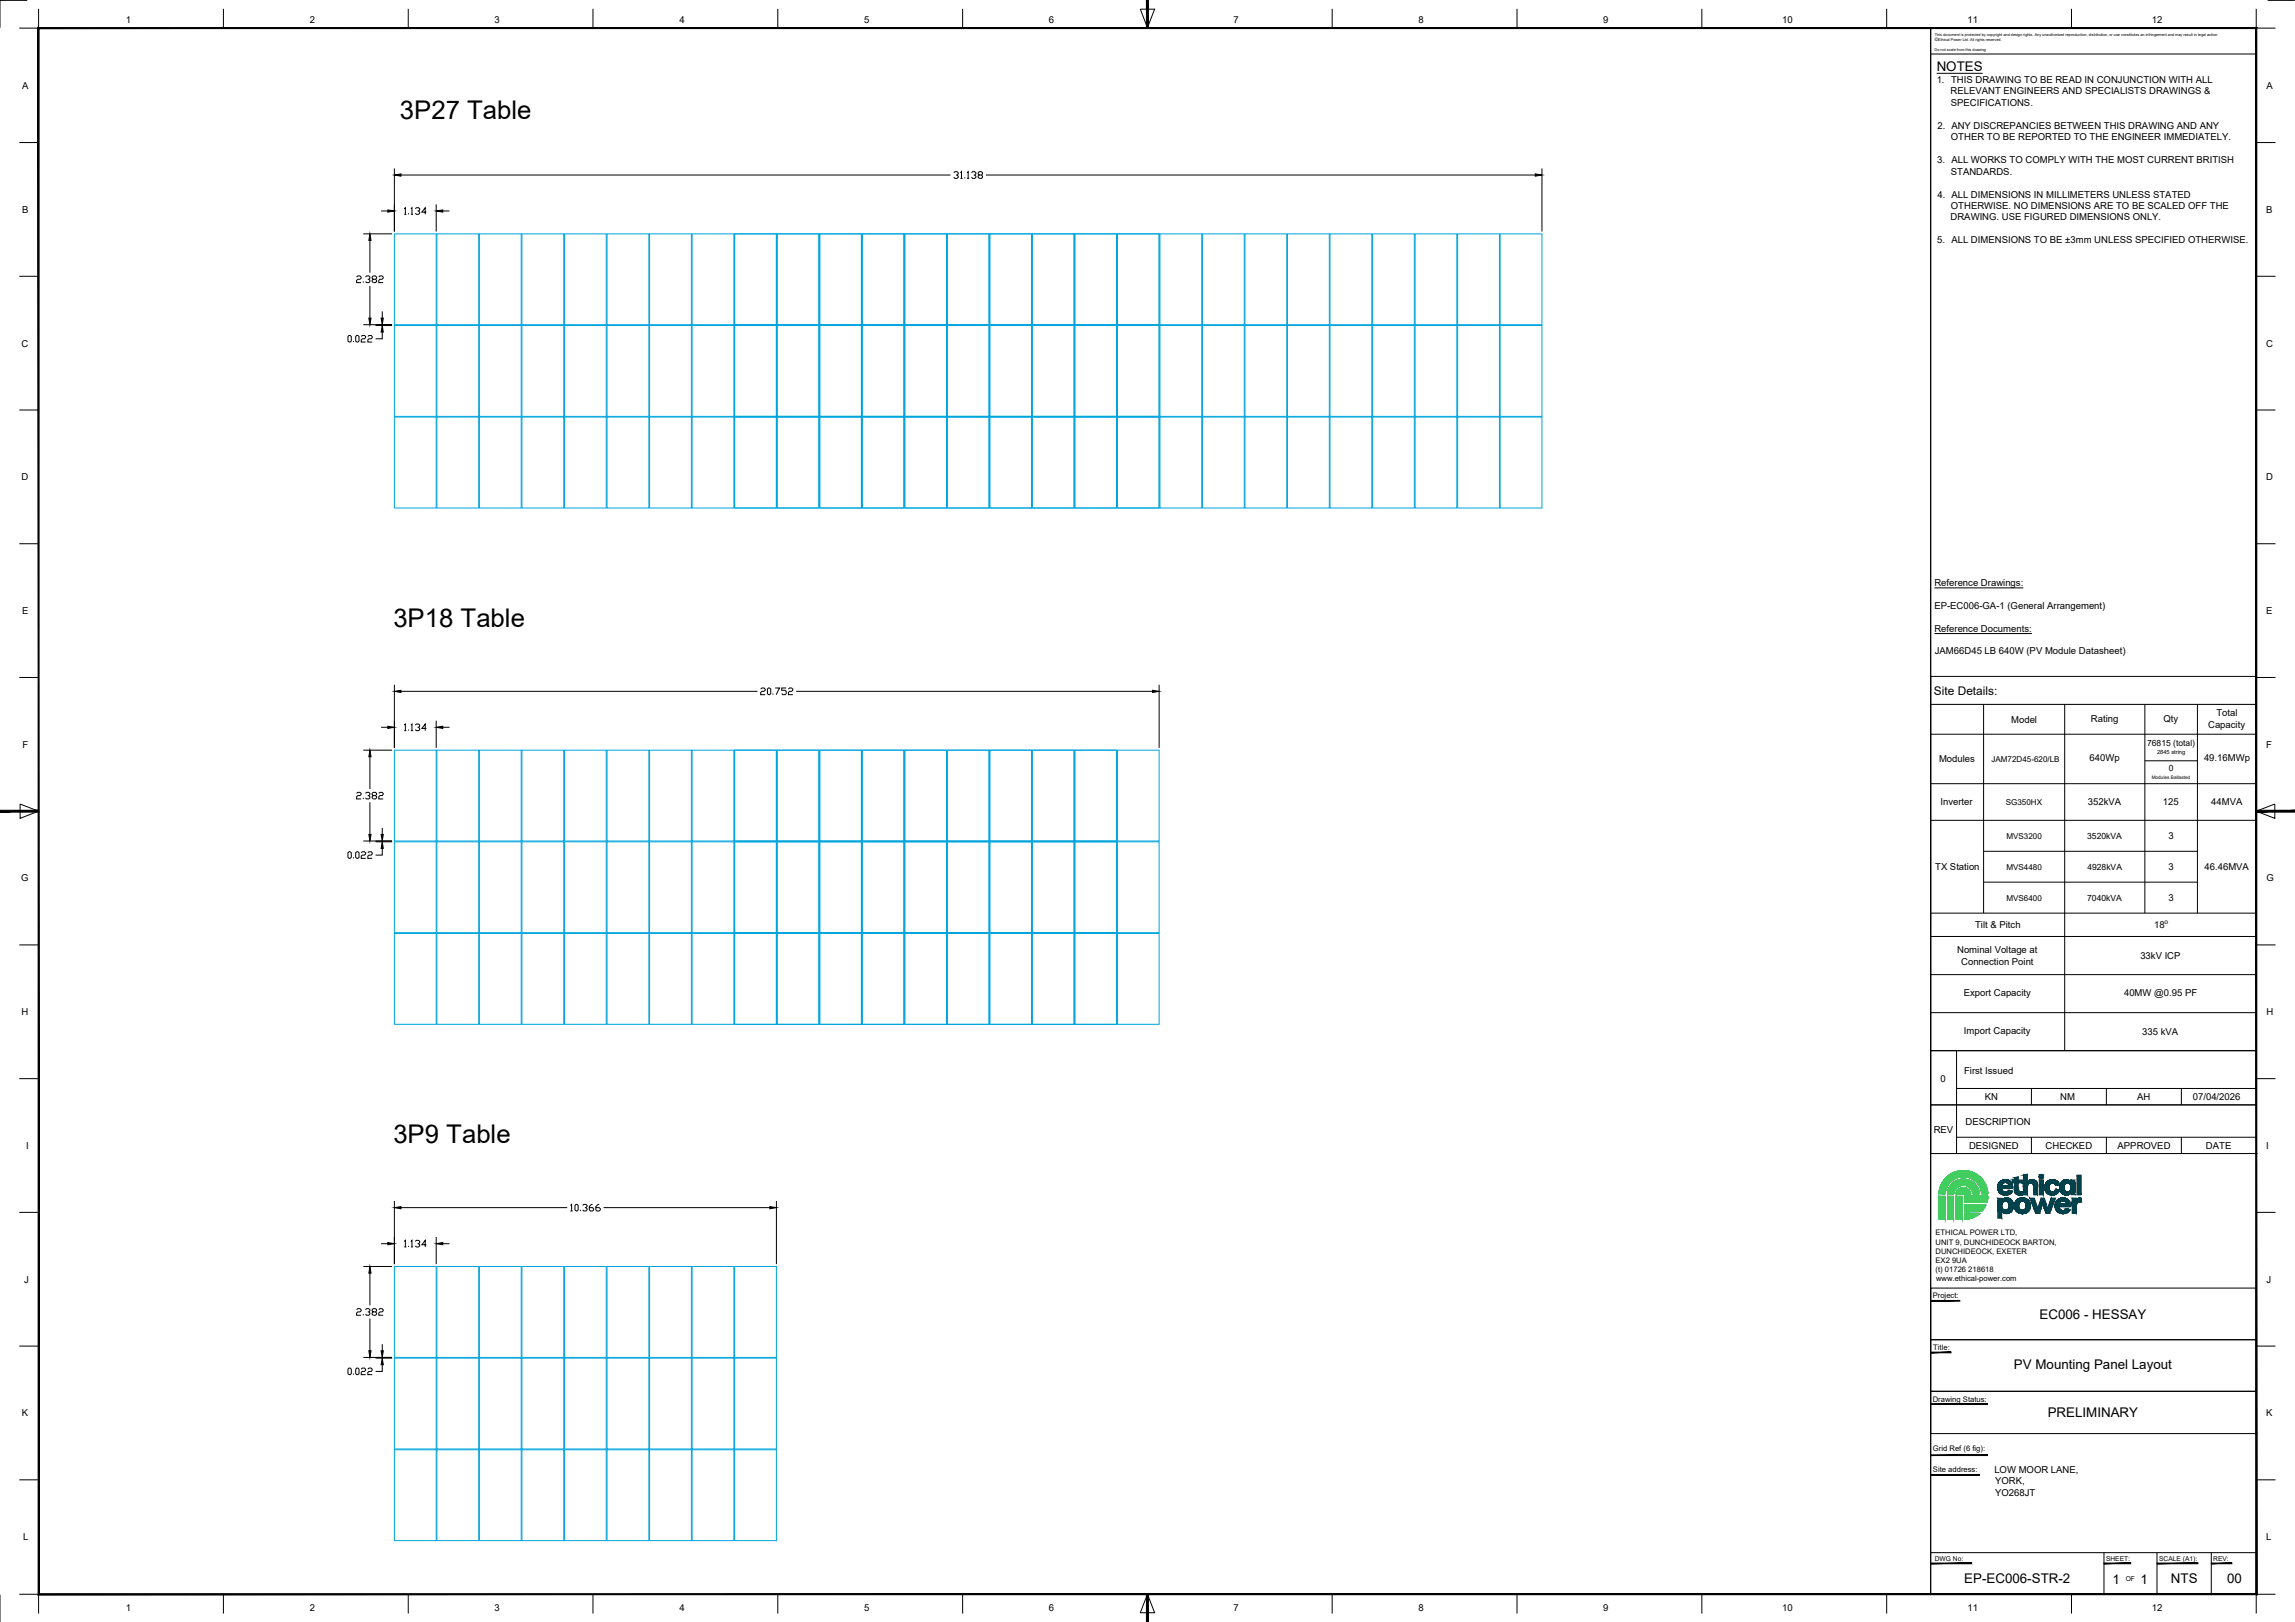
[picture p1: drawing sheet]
<svg xmlns="http://www.w3.org/2000/svg" width="841mm" height="594mm" viewBox="0 0 841 594" stroke-linecap="round" stroke-linejoin="round" font-family="sans-serif">
<defs><g id="words">
<g font-size="9.4">
<text x="146.6" y="43.7">3P27 Table</text>
<text x="144.1" y="229.5">3P18 Table</text>
<text x="144.1" y="418.6">3P9 Table</text>
</g>
<g font-size="5.7">
<text x="348.2" y="66.7">31.138</text>
<text x="129.5" y="104.8">2.382</text>
<text x="126.3" y="126.6">0.022</text>
<text x="277.6" y="255.8">20.752</text>
<text x="129.5" y="293.9">2.382</text>
<text x="126.3" y="315.7">0.022</text>
<text x="207.8" y="444.9">10.366</text>
<text x="129.5" y="483">2.382</text>
<text x="126.3" y="504.8">0.022</text>
</g>
<g font-size="4.9">
<text x="709.7" y="25.8">NOTES</text>
<text x="747.4" y="483">EC006 - HESSAY</text>
<text x="738" y="501.4">PV Mounting Panel Layout</text>
<text x="750.4" y="518.9">PRELIMINARY</text>
<text x="719.8" y="579.8">EP-EC006-STR-2</text>
<text x="774.2" y="580">1</text>
<text x="784.4" y="580">1</text>
<text x="795.6" y="579.8">NTS</text>
<text x="816.1" y="579.8">00</text>
</g>
<text font-size="4.4" x="708.7" y="254.4">Site Details:</text>
<g font-size="3.5">
<text x="46.1" y="8.6">1</text>
<text x="113.5" y="8.6">2</text>
<text x="181.2" y="8.5">3</text>
<text x="249" y="8.6">4</text>
<text x="316.7" y="8.5">5</text>
<text x="384.4" y="8.5">6</text>
<text x="452.1" y="8.5">7</text>
<text x="519.8" y="8.5">8</text>
<text x="587.5" y="8.5">9</text>
<text x="653.1" y="8.5">10</text>
<text x="721.1" y="8.5">11</text>
<text x="788.5" y="8.6">12</text>
<text x="8.1" y="32.5">A</text>
<text x="709.7" y="30.4">1. THIS DRAWING TO BE READ IN CONJUNCTION WITH ALL</text>
<text x="714.8" y="34.6">RELEVANT ENGINEERS AND SPECIALISTS DRAWINGS &amp;</text>
<text x="830.5" y="32.5">A</text>
<text x="714.9" y="38.8">SPECIFICATIONS.</text>
<text x="710" y="47.2">2. ANY DISCREPANCIES BETWEEN THIS DRAWING AND ANY</text>
<text x="714.9" y="51.4">OTHER TO BE REPORTED TO THE ENGINEER IMMEDIATELY.</text>
<text x="709.9" y="59.7">3. ALL WORKS TO COMPLY WITH THE MOST CURRENT BRITISH</text>
<text x="714.9" y="64">STANDARDS.</text>
<text x="8.1" y="77.9">B</text>
<text x="710.1" y="72.4">4. ALL DIMENSIONS IN MILLIMETERS UNLESS STATED</text>
<text x="714.9" y="76.6">OTHERWISE. NO DIMENSIONS ARE TO BE SCALED OFF THE</text>
<text x="830.5" y="77.9">B</text>
<text x="714.8" y="80.7">DRAWING. USE FIGURED DIMENSIONS ONLY.</text>
<text x="709.9" y="89.1">5. ALL DIMENSIONS TO BE ±3mm UNLESS SPECIFIED OTHERWISE.</text>
<text x="7.9" y="126.9">C</text>
<text x="830.5" y="126.9">C</text>
<text x="7.9" y="175.9">D</text>
<text x="830.5" y="175.9">D</text>
<text x="708.9" y="214.6">Reference Drawings:</text>
<text x="8.1" y="224.9">E</text>
<text x="708.9" y="222.9">EP-EC006-GA-1 (General Arrangement)</text>
<text x="830.5" y="224.9">E</text>
<text x="708.9" y="231.3">Reference Documents:</text>
<text x="709" y="239.7">JAM66D45 LB 640W (PV Module Datasheet)</text>
<text x="812.2" y="262.2">Total</text>
<text x="737" y="264.7">Model</text>
<text x="766.2" y="264.3">Rating</text>
<text x="792.9" y="264.4">Qty</text>
<text x="809.2" y="266.5">Capacity</text>
<text x="8.3" y="273.9">F</text>
<text x="830.5" y="273.9">F</text>
<text x="710.6" y="279.2">Modules</text>
<text x="765.8" y="278.9">640Wp</text>
<text x="807.7" y="278.9">49.16MWp</text>
<text x="711.1" y="295">Inverter</text>
<text x="765.1" y="295">352kVA</text>
<text x="792.6" y="295">125</text>
<text x="810.3" y="295">44MVA</text>
<text x="794.7" y="307.4">3</text>
<text x="7.7" y="322.8">G</text>
<text x="709.2" y="318.7">TX Station</text>
<text x="794.7" y="318.7">3</text>
<text x="807.9" y="318.7">46.46MVA</text>
<text x="830.5" y="322.8">G</text>
<text x="794.7" y="330">3</text>
<text x="723.8" y="340">Tilt &amp; Pitch</text>
<text x="789.4" y="340">18</text>
<text x="717.2" y="349.1">Nominal Voltage at</text>
<text x="718.7" y="353.3">Connection Point</text>
<text x="784.4" y="351.2">33kV ICP</text>
<text x="719.6" y="364.8">Export Capacity</text>
<text x="778.4" y="364.8">40MW @0.95 PF</text>
<text x="7.9" y="371.8">H</text>
<text x="830.5" y="371.8">H</text>
<text x="719.7" y="378.8">Import Capacity</text>
<text x="785.1" y="379.1">335 kVA</text>
<text x="719.8" y="393.4">First Issued</text>
<text x="711.2" y="396.2">0</text>
<text x="727.3" y="402.9">KN</text>
<text x="755" y="402.9">NM</text>
<text x="783.2" y="402.9">AH</text>
<text x="803.6" y="402.9">07/04/2026</text>
<text x="720.3" y="411.9">DESCRIPTION</text>
<text x="708.6" y="414.8">REV</text>
<text x="9.6" y="420.8">I</text>
<text x="721.6" y="420.8">DESIGNED</text>
<text x="749.6" y="420.8">CHECKED</text>
<text x="776" y="420.8">APPROVED</text>
<text x="808.4" y="420.8">DATE</text>
<text x="830.4" y="420.8">I</text>
<text x="8.8" y="469.8">J</text>
<text x="830.5" y="469.8">J</text>
<text x="8" y="518.8">K</text>
<text x="830.4" y="518.8">K</text>
<text x="730.8" y="539.4">LOW MOOR LANE,</text>
<text x="731.1" y="543.6">YORK,</text>
<text x="731.1" y="547.8">YO268JT</text>
<text x="8.5" y="564.2">L</text>
<text x="830.5" y="564.2">L</text>
<text x="46.1" y="590.1">1</text>
<text x="113.5" y="590.1">2</text>
<text x="181.2" y="590">3</text>
<text x="249" y="590.1">4</text>
<text x="316.7" y="590">5</text>
<text x="384.4" y="590.1">6</text>
<text x="452.1" y="590">7</text>
<text x="519.8" y="590.1">8</text>
<text x="587.5" y="590">9</text>
<text x="653.1" y="590">10</text>
<text x="721.1" y="590">11</text>
<text x="788.5" y="590.1">12</text>
</g>
<g font-size="3.1">
<text x="786.8" y="273.1">76815 (total)</text>
<text x="794.8" y="282.5">0</text>
<text x="764.9" y="307.2">3520kVA</text>
<text x="764.9" y="318.6">4928kVA</text>
<text x="764.9" y="329.9">7040kVA</text>
</g>
<g font-size="3">
<text x="729.8" y="279">JAM72D45-620/LB</text>
<text x="735" y="294.8">SG350HX</text>
<text x="735.2" y="307.2">MVS3200</text>
<text x="735.2" y="318.5">MVS4480</text>
<text x="735.2" y="329.8">MVS6400</text>
</g>
<g font-size="2.8">
<text x="709.3" y="452.5">ETHICAL POWER LTD,</text>
<text x="709.3" y="455.9">UNIT 9, DUNCHIDEOCK BARTON,</text>
<text x="709.3" y="459.2">DUNCHIDEOCK, EXETER</text>
<text x="709.3" y="462.6">EX2 9UA</text>
<text x="709.3" y="466">(t) 01726 218618</text>
<text x="709.5" y="469.3">www.ethical-power.com</text>
<text x="708.3" y="475.3">Project:</text>
<text x="708.4" y="494.6">Title:</text>
<text x="708.3" y="513.3">Drawing Status:</text>
<text x="708.4" y="531.4">Grid Ref (6 fig):</text>
<text x="708.4" y="539.2">Site address:</text>
</g>
<g font-size="2.4">
<text x="793.2" y="338.4">o</text>
<text x="709" y="571.6">DWG No:</text>
<text x="771.8" y="571.6">SHEET:</text>
<text x="791.2" y="571.6">SCALE (A1):</text>
<text x="811.1" y="571.6">REV:</text>
<text x="779" y="579.2">OF</text>
</g>
<text font-size="2.1" x="790.5" y="276.2">2845 string</text>
<g font-size="1.7">
<text x="709.1" y="15">©</text>
<text x="788.5" y="285.4">Modules Ballasted</text>
</g>
<g font-size="1.4">
<text x="709" y="13.1">This document is protected by copyright and design rights. Any unauthorised reproduction, distribution, or use constitutes an infringement and may result in legal action.</text>
<text x="710.3" y="15">Ethical Power Ltd. All rights reserved.</text>
<text x="709" y="18.7">Do not scale from this drawing</text>
</g>
</g></defs>
<g fill="none" stroke="#000" stroke-width=".37">
<path d="M144.5 61.7v23.1M146.9 64.1h201.4M361.3 64.1h201.3M565.1 61.7v23.1M133.1 85.7h10.6M135.6 88.1v11.8M133.1 118.9h10.6M135.6 104.7v11.8M137.6 119.2h6.1M140.1 114.1v2.4M140.1 121.6v2.5h-2.5M144.5 250.8v23.1"/>
<path d="M146.9 253.2h130.7M291.8 253.2h130.6M424.8 250.8v23.1M133.1 274.8h10.6M135.6 277.2v11.8M139.7 266.4h2.4M148.1 265.6l.4-.4v2.4M148.1 267.6h.8M149.7 267.2v.4M150.6 265.6l.4-.4v2.4M150.6 267.6h.8M152.2 265.6l.4-.4h.8l.4 .8-.8 .4"/>
<path d="M153.4 266.4l.4 .4-.4 .8h-.8l-.4-.4M156.3 266.8h-1.7l1.2-1.6v2.4M159.9 264v9.9M162.3 266.4h2.4M135.6 293.8v11.8M133.1 308h10.6M137.6 308.3h6.1M140.1 310.7v2.5h-2.5M140.1 303.2v2.4M144.5 439.9v23.1M284.5 439.9v23.1M139.7 455.5h2.4"/>
<path d="M146.9 442.3h61M148.1 454.7l.4-.4v2.4M148.1 456.7h.8M149.7 456.3v.4M150.6 454.7l.4-.4v2.4M150.6 456.7h.8M152.2 454.7l.4-.4h.8l.4 .4-.4 .8h-.4M153.4 455.5l.4 .4-.4 .8h-.8l-.4-.4M156.3 455.9h-1.7l1.2-1.6v2.4M159.9 453.1v9.9M162.3 455.5h2.4M221.2 442.3h60.9"/>
<path d="M133.1 463.9h10.6M135.6 466.3v11.8M133.1 497.2h10.6M135.6 483v11.7M137.6 497.4h6.1M140.1 499.8v2.5h-2.5M140.1 492.3v2.4"/>
</g>
<g fill="#000" stroke="#000" stroke-width=".37">
<path d="M144.5 64.1l2.4-.4v.8zM562.6 63.7l2.5 .4-2.5 .4zM135.6 85.7l.4 2.4h-.8zM135.2 116.5h.8l-.4 2.4zM139.7 116.5h.8l-.4 2.4zM140.1 119.2l.4 2.4h-.8zM144.5 253.2l2.4-.4v.8zM422.4 252.8l2.4 .4-2.4 .4zM135.6 274.8l.4 2.4h-.8zM142.1 266l2.4 .4-2.4 .4zM159.9 266.4l2.4-.4v.8zM135.2 305.6h.8l-.4 2.4z"/>
<path d="M139.7 305.6h.8l-.4 2.4zM140.1 308.3l.4 2.4h-.8zM142.1 455.1l2.4 .4-2.4 .4zM144.5 442.3l2.4-.4v.8zM159.9 455.5l2.4-.4v.8zM282.1 441.9l2.4 .4-2.4 .4zM135.6 463.9l.4 2.4h-.8zM135.2 494.7h.8l-.4 2.5zM139.7 494.7h.8l-.4 2.5zM140.1 497.4l.4 2.4h-.8z"/>
</g>
<!-- layer: EP-Modules -->
<g fill="none" stroke="#00a5dd" stroke-width=".37">
<path d="M144.5 85.7h15.4v33.2h-15.4zM160.1 85.7h15.3v33.2h-15.3zM175.7 85.7h15.3v33.2h-15.3zM191.3 85.7h15.3v33.2h-15.3zM206.9 85.7h15.3v33.2h-15.3zM222.5 85.7h15.3v33.2h-15.3zM238 85.7h15.4v33.2h-15.4zM253.6 85.7h15.3v33.2h-15.3zM269.2 85.7h15.3v33.2h-15.3zM284.8 85.7h15.3v33.2h-15.3zM300.4 85.7h15.3v33.2h-15.3zM316 85.7h15.3v33.2h-15.3z"/>
<path d="M331.6 85.7h15.3v33.2h-15.3zM347.1 85.7h15.4v33.2h-15.4zM362.7 85.7h15.3v33.2h-15.3zM378.3 85.7h15.3v33.2h-15.3zM393.9 85.7h15.3v33.2h-15.3zM409.5 85.7h15.3v33.2h-15.3zM425.1 85.7h15.3v33.2h-15.3zM440.6 85.7h15.4v33.2h-15.4zM456.2 85.7h15.4v33.2h-15.4zM471.8 85.7h15.3v33.2h-15.3zM487.4 85.7h15.3v33.2h-15.3zM503 85.7h15.3v33.2h-15.3z"/>
<path d="M518.6 85.7h15.3v33.2h-15.3zM534.2 85.7h15.3v33.2h-15.3zM549.7 85.7h15.4v33.2h-15.4zM144.5 119.2h15.4v33.3h-15.4zM160.1 119.2h15.3v33.3h-15.3zM175.7 119.2h15.3v33.3h-15.3zM191.3 119.2h15.3v33.3h-15.3zM206.9 119.2h15.3v33.3h-15.3zM222.5 119.2h15.3v33.3h-15.3zM238 119.2h15.4v33.3h-15.4zM253.6 119.2h15.3v33.3h-15.3zM269.2 119.2h15.3v33.3h-15.3z"/>
<path d="M284.8 119.2h15.3v33.3h-15.3zM300.4 119.2h15.3v33.3h-15.3zM316 119.2h15.3v33.3h-15.3zM331.6 119.2h15.3v33.3h-15.3zM347.1 119.2h15.4v33.3h-15.4zM362.7 119.2h15.3v33.3h-15.3zM378.3 119.2h15.3v33.3h-15.3zM393.9 119.2h15.3v33.3h-15.3zM409.5 119.2h15.3v33.3h-15.3zM425.1 119.2h15.3v33.3h-15.3zM440.6 119.2h15.4v33.3h-15.4zM456.2 119.2h15.4v33.3h-15.4z"/>
<path d="M471.8 119.2h15.3v33.3h-15.3zM487.4 119.2h15.3v33.3h-15.3zM503 119.2h15.3v33.3h-15.3zM518.6 119.2h15.3v33.3h-15.3zM534.2 119.2h15.3v33.3h-15.3zM549.7 119.2h15.4v33.3h-15.4zM144.5 152.8h15.4v33.3h-15.4zM160.1 152.8h15.3v33.3h-15.3zM175.7 152.8h15.3v33.3h-15.3zM191.3 152.8h15.3v33.3h-15.3zM206.9 152.8h15.3v33.3h-15.3zM222.5 152.8h15.3v33.3h-15.3z"/>
<path d="M238 152.8h15.4v33.3h-15.4zM253.6 152.8h15.3v33.3h-15.3zM269.2 152.8h15.3v33.3h-15.3zM284.8 152.8h15.3v33.3h-15.3zM300.4 152.8h15.3v33.3h-15.3zM316 152.8h15.3v33.3h-15.3zM331.6 152.8h15.3v33.3h-15.3zM347.1 152.8h15.4v33.3h-15.4zM362.7 152.8h15.3v33.3h-15.3zM378.3 152.8h15.3v33.3h-15.3zM393.9 152.8h15.3v33.3h-15.3zM409.5 152.8h15.3v33.3h-15.3z"/>
<path d="M425.1 152.8h15.3v33.3h-15.3zM440.6 152.8h15.4v33.3h-15.4zM456.2 152.8h15.4v33.3h-15.4zM471.8 152.8h15.3v33.3h-15.3zM487.4 152.8h15.3v33.3h-15.3zM503 152.8h15.3v33.3h-15.3zM518.6 152.8h15.3v33.3h-15.3zM534.2 152.8h15.3v33.3h-15.3zM549.7 152.8h15.4v33.3h-15.4zM144.5 274.8h15.4v33.2h-15.4zM160.1 274.8h15.3v33.2h-15.3zM175.7 274.8h15.3v33.2h-15.3z"/>
<path d="M191.3 274.8h15.3v33.2h-15.3zM206.9 274.8h15.3v33.2h-15.3zM222.5 274.8h15.3v33.2h-15.3zM238 274.8h15.4v33.2h-15.4zM253.6 274.8h15.3v33.2h-15.3zM269.2 274.8h15.3v33.2h-15.3zM284.8 274.8h15.3v33.2h-15.3zM300.4 274.8h15.3v33.2h-15.3zM316 274.8h15.3v33.2h-15.3zM331.6 274.8h15.3v33.2h-15.3zM347.1 274.8h15.4v33.2h-15.4zM362.7 274.8h15.3v33.2h-15.3z"/>
<path d="M378.3 274.8h15.3v33.2h-15.3zM393.9 274.8h15.3v33.2h-15.3zM409.5 274.8h15.3v33.2h-15.3zM144.5 308.3h15.4v33.3h-15.4zM160.1 308.3h15.3v33.3h-15.3zM175.7 308.3h15.3v33.3h-15.3zM191.3 308.3h15.3v33.3h-15.3zM206.9 308.3h15.3v33.3h-15.3zM222.5 308.3h15.3v33.3h-15.3zM238 308.3h15.4v33.3h-15.4zM253.6 308.3h15.3v33.3h-15.3zM269.2 308.3h15.3v33.3h-15.3z"/>
<path d="M284.8 308.3h15.3v33.3h-15.3zM300.4 308.3h15.3v33.3h-15.3zM316 308.3h15.3v33.3h-15.3zM331.6 308.3h15.3v33.3h-15.3zM347.1 308.3h15.4v33.3h-15.4zM362.7 308.3h15.3v33.3h-15.3zM378.3 308.3h15.3v33.3h-15.3zM393.9 308.3h15.3v33.3h-15.3zM409.5 308.3h15.3v33.3h-15.3zM144.5 341.9h15.4v33.3h-15.4zM160.1 341.9h15.3v33.3h-15.3zM175.7 341.9h15.3v33.3h-15.3z"/>
<path d="M191.3 341.9h15.3v33.3h-15.3zM206.9 341.9h15.3v33.3h-15.3zM222.5 341.9h15.3v33.3h-15.3zM238 341.9h15.4v33.3h-15.4zM253.6 341.9h15.3v33.3h-15.3zM269.2 341.9h15.3v33.3h-15.3zM284.8 341.9h15.3v33.3h-15.3zM300.4 341.9h15.3v33.3h-15.3zM316 341.9h15.3v33.3h-15.3zM331.6 341.9h15.3v33.3h-15.3zM347.1 341.9h15.4v33.3h-15.4zM362.7 341.9h15.3v33.3h-15.3z"/>
<path d="M378.3 341.9h15.3v33.3h-15.3zM393.9 341.9h15.3v33.3h-15.3zM409.5 341.9h15.3v33.3h-15.3zM144.5 463.9h15.4v33.3h-15.4zM160.1 463.9h15.3v33.3h-15.3zM175.7 463.9h15.3v33.3h-15.3zM191.3 463.9h15.3v33.3h-15.3zM206.9 463.9h15.3v33.3h-15.3zM222.5 463.9h15.3v33.3h-15.3zM238 463.9h15.4v33.3h-15.4zM253.6 463.9h15.3v33.3h-15.3zM269.2 463.9h15.3v33.3h-15.3z"/>
<path d="M144.5 497.4h15.4v33.3h-15.4zM160.1 497.4h15.3v33.3h-15.3zM175.7 497.4h15.3v33.3h-15.3zM191.3 497.4h15.3v33.3h-15.3zM206.9 497.4h15.3v33.3h-15.3zM222.5 497.4h15.3v33.3h-15.3zM238 497.4h15.4v33.3h-15.4zM253.6 497.4h15.3v33.3h-15.3zM269.2 497.4h15.3v33.3h-15.3zM144.5 531h15.4v33.3h-15.4zM160.1 531h15.3v33.3h-15.3zM175.7 531h15.3v33.3h-15.3z"/>
<path d="M191.3 531h15.3v33.3h-15.3zM206.9 531h15.3v33.3h-15.3zM222.5 531h15.3v33.3h-15.3zM238 531h15.4v33.3h-15.4zM253.6 531h15.3v33.3h-15.3zM269.2 531h15.3v33.3h-15.3z"/>
</g>
<!-- layer: 0 -->
<path d="M139.7 77.3h2.4M144.5 74.9v9.9M148.1 76.5l.4-.4v2.4M148.1 78.5h.8M149.7 78.1v.4M150.6 76.5l.4-.4v2.4M150.6 78.5h.8M152.2 76.5l.4-.4h.8l.4 .8-.8 .4M153.4 77.3l.4 .4-.4 .8h-.8l-.4-.4M156.3 77.7h-1.7l1.2-1.6v2.4M159.9 74.9v9.9M162.3 77.3h2.4" fill="none" stroke="#000" stroke-width=".37"/>
<path d="M142.1 76.9l2.4 .4-2.4 .4zM159.9 77.3l2.4-.4v.8z" fill="#000" stroke="#000" stroke-width=".37"/>
<!-- layer: TB_viewport -->
<path d="M14.1 10.3h693.4v573.6h-693.4z" fill="none" stroke="#000" stroke-width=".37"/>
<!-- layer: zzEPC-Title Block -->
<g fill="none" stroke="#000" stroke-width=".37">
<path d="M0 .1h.1M0 .1h10M0 .1v10M7.1 10.3h826.8M14.1 3.2v7.1M81.9 3.2v7.1M149.6 3.2v7.1M217.3 3.2v7.1M285 3.2v7.1M352.8 3.2v7.1M417.9 3.4h5.2l-2.6 6.7zM488.2 3.2v7.1"/>
<path d="M555.9 3.2v7.1M623.7 3.2v7.1M691.4 3.2v7.1M707.5 10.3h119.3v573.6h-119.3zM707.5 19.8h119.3M759.1 3.2v7.1M826.8 3.2v7.1M831 .1h10M7.1 52.2h7M826.8 52.2h7.1M7.1 101.2h7M826.8 101.2h7.1"/>
<path d="M7.1 150.2h7M826.8 150.2h7.1M7.1 199.2h7M826.8 199.2h7.1M7.1 248.1h7M826.8 248.1h7.1M7.4 294.5l6.7 2.6-6.7 2.6zM826.8 297.1l6.8-2.6v5.2zM7.1 346.1h7M826.8 346.1h7.1M7.1 395.1h7M707.5 384.8h119.3v19.9h-119.3z"/>
<path d="M717 384.8v37.7M717 398.7h109.8M744.4 398.7v6M771.9 398.7v6M799.4 398.7v6M826.8 395.1h7.1M717 416.5h109.8M744.4 416.5v6M771.9 416.5v6M799.4 416.5v6M826.8 404.7h-119.3v17.8h119.3M826.8 422.5h.1"/>
<path d="M7.1 444h7M826.8 444h7.1M707.5 471.8h119.3v18.9h-119.3zM7.1 493h7M707.5 490.7h119.3v18.9h-119.3zM826.8 493h7.1M707.5 509.6h119.3v15.5h-119.3zM826.8 525.1h.1M7.1 542h7M826.8 542h7.1M707.5 568.7h119.3M771 568.7v15.2"/>
<path d="M790.4 568.7v15.2M810.3 568.7v15.2M0 584.1v10M7.1 583.9h826.8M14.1 583.9v7.1M81.9 583.9v7.1M149.6 583.9v7.1M217.3 583.9v7.1M285 583.9v7.1M352.8 583.9v7.1M420.5 583.9l2.6 6.8h-5.2zM488.2 583.9v7.1"/>
<path d="M555.9 583.9v7.1M623.7 583.9v7.1M691.4 583.9v7.1M759.1 583.9v7.1M826.8 583.9v7.1"/>
</g>
<g fill="#000" stroke="#000" stroke-width=".37">
<path d="M14 10.1l.3 .4 812.7-.4zM14.3 10.5l812.7-.4-.4 .4zM826.6 10.5l.4 573.6v-574zM826.6 10.5l.4 573.6-.4-.4zM14 584.1h813l-.4-.4zM14 584.1l.3-.4h812.3zM14 10.1v574l.3-.4zM14 10.1l.3 .4v573.2z"/>
<path d="M420.1 .1l.7 10.2v-10.2zM420.1 .1l.7 10.2h-.7z"/>
<path d="M0 296.8v.6l14.1-.6zM0 297.4l14.1-.6v.6z"/>
<path d="M826.8 296.8v.6l14.2-.6zM826.8 297.4l14.2-.6v.6z"/>
<path d="M707.5 476.3v.3l10.7-.3zM707.5 476.6l10.7-.3v.3z"/>
<path d="M707.5 495.2v.3l7.5-.3zM707.5 495.5l7.5-.3v.3z"/>
<path d="M707.5 514.2v.2l20.8-.2zM707.5 514.4l20.8-.2v.2z"/>
<path d="M707.5 532.9v.2l20.8-.2zM707.5 533.1l20.8-.2v.2z"/>
<path d="M707.5 540.1v.2l17.9-.2zM707.5 540.3l17.9-.2v.2z"/>
<path d="M707.5 572.5v.2l15-.2zM707.5 572.7l15-.2v.2z"/>
<path d="M771 572.5v.2l9.8-.2zM771 572.7l9.8-.2v.2z"/>
<path d="M790.4 572.5v.2l15.1-.2zM790.4 572.7l15.1-.2v.2z"/>
<path d="M810.3 572.5v.2l7.6-.2zM810.3 572.7l7.6-.2v.2z"/>
<path d="M420.1 583.9v10.2h.7zM420.1 583.9h.7v10.2z"/>
</g>
<!-- layer: zzEPC-logo -->
<g fill="#44d62c" stroke="#44d62c" stroke-width=".37">
<path d="M719.3 428.7h.4z"/>
<path d="M710.6 437.2h2.2z"/>
<path d="M726.2 437.1l2.2 .1z"/>
<path d="M719.4 431.9h.3z"/>
<path d="M713.7 437.2h2.2z"/>
<path d="M723.1 437.1l2.2 .1z"/>
<path d="M719.4 435h.2z"/>
<path d="M716.9 437.2h2.6z"/>
<path d="M720 444.4h5.4z"/>
<path d="M720 446.6h.2z"/>
<path d="M720 441.3h7.7z"/>
<path d="M719.3 428.7l.7 .1zM719.1 428.8h.9z"/>
<path d="M719.1 428.8h1.1zM718.8 428.8h1.4z"/>
<path d="M718.8 428.8h1.6zM718.6 428.8h1.8z"/>
<path d="M718.6 428.8h2zM718.4 428.8h2.2z"/>
<path d="M718.4 428.8l2.4 .1zM718.2 428.9h2.6z"/>
<path d="M718.2 428.9h2.8zM718 428.9h3z"/>
<path d="M718 428.9h3.2zM717.8 428.9h3.4z"/>
<path d="M717.8 428.9h3.6zM717.5 428.9h3.9z"/>
<path d="M717.5 428.9l4.2 .1zM717.3 429h4.4z"/>
<path d="M717.3 429l4.6 .1zM717.1 429.1h4.8z"/>
<path d="M717.1 429.1h5zM716.9 429.1h5.2z"/>
<path d="M716.9 429.1l5.4 .1zM716.7 429.2h5.6z"/>
<path d="M716.7 429.2h5.8zM716.5 429.2h6z"/>
<path d="M716.5 429.2l6.2 .1zM716.3 429.3h6.4z"/>
<path d="M716.3 429.3l6.6 .1zM716.1 429.4h6.8z"/>
<path d="M716.1 429.4l7 .1zM715.9 429.5h7.2z"/>
<path d="M715.9 429.5l7.4 .1zM715.7 429.6h7.6z"/>
<path d="M715.7 429.6l7.8 .1zM715.6 429.7h7.9z"/>
<path d="M715.6 429.7h8zM715.3 429.7h8.3z"/>
<path d="M715.3 429.7l8.5 .2zM715.2 429.9h8.6z"/>
<path d="M715.2 429.9l8.8 .1zM715 430h9z"/>
<path d="M715 430l9.2 .1zM714.8 430.1h9.4z"/>
<path d="M714.8 430.1l9.6 .1zM714.6 430.2h9.8z"/>
<path d="M714.6 430.2l9.9 .1zM714.5 430.3h10z"/>
<path d="M714.5 430.3l10.2 .1zM714.3 430.4h10.4z"/>
<path d="M714.3 430.4l10.6 .1zM714.1 430.5h10.8z"/>
<path d="M714.1 430.5l10.9 .2zM714 430.7h11z"/>
<path d="M714 430.7l11.2 .1zM713.8 430.8h11.4z"/>
<path d="M713.8 430.8l11.6 .1zM713.8 430.8l11.6 .1z"/>
<path d="M713.7 430.9l11.7 .1zM713.7 430.9l11.7 .1z"/>
<path d="M719.5 431h5.9zM719.5 431h5.9z"/>
<path d="M713.6 431h5.9zM713.6 431h5.9z"/>
<path d="M719.5 431h5.9zM719.5 431h5.9z"/>
<path d="M713.6 431h5.7zM713.6 431h5.9z"/>
<path d="M719.7 431h5.7zM719.7 431h5.7z"/>
<path d="M713.6 431h5.6zM713.6 431h5.7z"/>
<path d="M719.8 431h5.6zM719.8 431h5.6z"/>
<path d="M713.6 431h5.4zM713.6 431h5.6z"/>
<path d="M720 431h5.4zM720 431h5.4z"/>
<path d="M713.6 431h5.4zM713.6 431h5.3z"/>
<path d="M720.2 431h5.3zM720.2 431h5.3z"/>
<path d="M713.6 431h5.3zM713.6 431h5.1z"/>
<path d="M720.3 431h5.2zM720.3 431h5.2z"/>
<path d="M713.6 431h5.1zM713.5 431h5z"/>
<path d="M720.5 431l5 .1zM720.5 431l5 .1z"/>
<path d="M713.5 431h5zM713.5 431l4.9 .1z"/>
<path d="M720.6 431.1h4.9zM720.6 431.1h4.9z"/>
<path d="M713.5 431.1h4.8zM713.5 431.1h4.9z"/>
<path d="M720.8 431.1h4.8zM720.8 431.1h4.8z"/>
<path d="M713.5 431.1h4.8zM713.5 431.1h4.7z"/>
<path d="M720.8 431.1h4.8zM720.8 431.1h4.8z"/>
<path d="M713.5 431.1h4.7zM713.4 431.1h4.7z"/>
<path d="M721 431.1h4.6zM721 431.1h4.6z"/>
<path d="M713.4 431.1h4.7zM713.4 431.1h4.5z"/>
<path d="M721.1 431.1l4.5 .1zM721.1 431.1l4.5 .1z"/>
<path d="M713.4 431.1h4.5zM713.4 431.1l4.3 .1z"/>
<path d="M721.3 431.2h4.4zM721.3 431.2h4.4z"/>
<path d="M713.4 431.2h4.3zM713.4 431.2h4.3z"/>
<path d="M721.4 431.2h4.3zM721.4 431.2h4.3z"/>
<path d="M713.3 431.2h4.3zM713.3 431.2h4.4z"/>
<path d="M721.4 431.2l4.4 .1zM721.4 431.2l4.4 .1z"/>
<path d="M713.3 431.2h4.3zM713.3 431.2l4.1 .1z"/>
<path d="M721.6 431.3h4.2zM721.6 431.3h4.2z"/>
<path d="M713.3 431.3h4.1zM713.3 431.3h4z"/>
<path d="M721.7 431.3h4.1zM721.7 431.3h4.1z"/>
<path d="M713.2 431.3h4zM713.2 431.3h4.1z"/>
<path d="M721.8 431.3l4 .1zM721.8 431.3l4 .1z"/>
<path d="M713.2 431.3h4zM713.2 431.3l3.9 .1z"/>
<path d="M721.9 431.4h4zM721.9 431.4h4z"/>
<path d="M713.1 431.4h4zM713.1 431.4h3.9z"/>
<path d="M722 431.4l4 .1zM722 431.4l4 .1z"/>
<path d="M713.1 431.4h3.9zM713.1 431.4l3.7 .1z"/>
<path d="M722.2 431.5h3.8zM722.2 431.5h3.8z"/>
<path d="M713 431.5h3.8zM713 431.5h3.8z"/>
<path d="M722.2 431.5l3.8 .1zM722.2 431.5l3.8 .1z"/>
<path d="M713 431.5h3.8zM713 431.5l3.7 .1z"/>
<path d="M722.3 431.6h3.8zM722.3 431.6h3.8z"/>
<path d="M713 431.6h3.7zM713 431.6h3.6z"/>
<path d="M722.5 431.6h3.6zM722.5 431.6h3.6z"/>
<path d="M712.9 431.6h3.7zM712.9 431.6h3.6z"/>
<path d="M722.5 431.6l3.6 .1zM722.5 431.6l3.6 .1z"/>
<path d="M712.9 431.6h3.6zM712.9 431.6l3.5 .1z"/>
<path d="M722.6 431.7l3.6 .1zM722.6 431.7l3.6 .1z"/>
<path d="M712.9 431.7h3.5zM712.9 431.7l3.4 .1z"/>
<path d="M722.7 431.8h3.6zM722.7 431.8h3.6z"/>
<path d="M712.8 431.8h3.5zM712.8 431.8h3.4z"/>
<path d="M722.8 431.8l3.5 .1zM722.8 431.8l3.5 .1z"/>
<path d="M712.8 431.8h3.4zM712.8 431.8l3.4 .1z"/>
<path d="M722.9 431.9h3.5zM722.9 431.9h3.5z"/>
<path d="M712.7 431.9h3.5zM712.7 431.9h3.3z"/>
<path d="M723 431.9l3.4 .1zM723 431.9l3.4 .1z"/>
<path d="M712.6 431.9h3.4zM712.6 431.9l3.3 .1z"/>
<path d="M723.1 432h3.3zM723.1 432h3.3z"/>
<path d="M712.6 432h3.3zM712.6 432h3.3z"/>
<path d="M723.1 432l3.4 .1zM723.1 432l3.4 .1z"/>
<path d="M712.6 432h3.3zM712.6 432l3.1 .1z"/>
<path d="M723.3 432.1l3.2 .1zM723.3 432.1l3.2 .1z"/>
<path d="M712.5 432.1h3.2zM712.5 432.1l3.2 .1z"/>
<path d="M723.3 432.2h3.3zM723.3 432.2h3.3z"/>
<path d="M712.5 432.2h3.2zM712.5 432.2h3.1z"/>
<path d="M723.4 432.2l3.3 .1zM723.4 432.2l3.3 .1z"/>
<path d="M712.4 432.2h3.2zM712.4 432.2l3.1 .1z"/>
<path d="M723.5 432.3h3.2zM723.5 432.3h3.2z"/>
<path d="M712.4 432.3h3.1zM712.3 432.3h3.2z"/>
<path d="M723.5 432.3l3.2 .1zM723.5 432.3l3.2 .1z"/>
<path d="M712.3 432.3h3.2zM712.3 432.3l3.1 .1z"/>
<path d="M723.6 432.4h3.2zM723.6 432.4h3.2z"/>
<path d="M712.3 432.4h3.1zM712.3 432.4h3z"/>
<path d="M723.7 432.4l3.1 .1zM723.7 432.4l3.1 .1z"/>
<path d="M712.3 432.4l3 .1zM712.3 432.4l3 .1z"/>
<path d="M723.8 432.5l3.1 .1zM723.8 432.5l3.1 .1z"/>
<path d="M712.2 432.5h3.1zM712.2 432.5l2.9 .1z"/>
<path d="M723.9 432.6h3zM723.9 432.6h3z"/>
<path d="M712.2 432.6h2.9zM712.2 432.6h2.9z"/>
<path d="M723.9 432.6l3 .1zM723.9 432.6l3 .1z"/>
<path d="M712.1 432.6h3zM712.1 432.6l2.9 .1z"/>
<path d="M724 432.7l3 .1zM724 432.7l3 .1z"/>
<path d="M712.1 432.7h2.9zM712.1 432.7l2.8 .1z"/>
<path d="M724.1 432.8h2.9zM724.1 432.8h2.9z"/>
<path d="M712 432.8h2.9zM712 432.8h2.9z"/>
<path d="M724.2 432.8l2.9 .1zM724.2 432.8l2.9 .1z"/>
<path d="M712 432.8h2.9zM712 432.8l2.8 .1z"/>
<path d="M724.2 432.9l2.9 .1zM724.2 432.9l2.9 .1z"/>
<path d="M712 432.9h2.8zM712 432.9l2.7 .1z"/>
<path d="M724.3 433h2.8zM724.3 433h2.8z"/>
<path d="M711.9 433h2.8zM711.9 433h2.8z"/>
<path d="M724.3 433l2.9 .1zM724.3 433l2.9 .1z"/>
<path d="M711.9 433h2.8zM711.9 433l2.7 .1z"/>
<path d="M724.5 433.1l2.7 .1zM724.5 433.1l2.7 .1z"/>
<path d="M711.8 433.1h2.8zM711.8 433.1l2.7 .1z"/>
<path d="M724.5 433.2h2.7zM724.5 433.2h2.7z"/>
<path d="M711.8 433.2h2.7zM711.8 433.2h2.7z"/>
<path d="M724.5 433.2l2.8 .1zM724.5 433.2l2.8 .1z"/>
<path d="M711.8 433.2h2.7zM711.8 433.2l2.6 .1z"/>
<path d="M724.7 433.3h2.6zM724.7 433.3h2.6z"/>
<path d="M711.7 433.3h2.7zM711.7 433.3h2.7z"/>
<path d="M724.7 433.3l2.7 .2zM724.7 433.3l2.7 .2z"/>
<path d="M711.7 433.3h2.7zM711.7 433.3l2.6 .2z"/>
<path d="M724.7 433.5h2.7zM724.7 433.5h2.7z"/>
<path d="M711.6 433.5h2.7zM711.6 433.5h2.6z"/>
<path d="M724.8 433.5l2.7 .1zM724.8 433.5l2.7 .1z"/>
<path d="M711.6 433.5h2.6zM711.6 433.5l2.6 .1z"/>
<path d="M724.8 433.6l2.7 .1zM724.8 433.6l2.7 .1z"/>
<path d="M711.5 433.6h2.7zM711.5 433.6l2.6 .1z"/>
<path d="M724.9 433.7h2.6zM724.9 433.7h2.6z"/>
<path d="M711.5 433.7h2.6zM711.5 433.7h2.6z"/>
<path d="M725 433.7l2.6 .1zM725 433.7l2.6 .1z"/>
<path d="M711.5 433.7h2.6zM711.5 433.7l2.5 .1z"/>
<path d="M725 433.8l2.6 .1zM725 433.8l2.6 .1z"/>
<path d="M711.4 433.8h2.6zM711.4 433.8l2.6 .1z"/>
<path d="M725.1 433.9l2.5 .1zM725.1 433.9l2.5 .1z"/>
<path d="M711.4 433.9h2.6zM711.4 433.9l2.5 .1z"/>
<path d="M725.1 434l2.6 .1zM725.1 434l2.6 .1z"/>
<path d="M711.4 434h2.5zM711.4 434l2.4 .1z"/>
<path d="M725.2 434.1h2.5zM725.2 434.1h2.5z"/>
<path d="M711.3 434.1h2.5zM711.3 434.1h2.5z"/>
<path d="M725.2 434.1l2.6 .1zM725.2 434.1l2.6 .1z"/>
<path d="M711.3 434.1h2.5zM711.3 434.1l2.4 .1z"/>
<path d="M725.3 434.2l2.5 .1zM725.3 434.2l2.5 .1z"/>
<path d="M711.2 434.2h2.5zM711.2 434.2l2.5 .1z"/>
<path d="M725.3 434.3l2.5 .1zM725.3 434.3l2.5 .1z"/>
<path d="M711.2 434.3h2.5zM711.2 434.3l2.5 .1z"/>
<path d="M725.3 434.4l2.6 .1zM725.3 434.4l2.6 .1z"/>
<path d="M711.2 434.4h2.5zM711.2 434.4l2.4 .1z"/>
<path d="M725.4 434.5h2.5zM725.4 434.5h2.5z"/>
<path d="M711.2 434.5h2.4zM711.2 434.5h2.4z"/>
<path d="M725.4 434.5l2.5 .2zM725.4 434.5l2.5 .2z"/>
<path d="M711.2 434.5h2.4zM711.2 434.5l2.3 .2h-2.4z"/>
<path d="M725.5 434.7h2.4zM725.5 434.7h2.4z"/>
<path d="M711.1 434.7h2.4zM711.1 434.7h2.4z"/>
<path d="M725.6 434.7l2.4 .1zM725.6 434.7l2.4 .1z"/>
<path d="M711.1 434.7h2.4zM711.1 434.7l2.3 .1z"/>
<path d="M725.6 434.8l2.4 .1zM725.6 434.8l2.4 .1z"/>
<path d="M711 434.8h2.4zM711 434.8l2.4 .1z"/>
<path d="M725.6 434.9h2.4zM725.6 434.9h2.4z"/>
<path d="M711 434.9h2.4zM711 434.9h2.4z"/>
<path d="M725.6 434.9l2.4 .2zM725.6 434.9l2.4 .2z"/>
<path d="M711 434.9h2.4zM711 434.9l2.3 .2z"/>
<path d="M725.7 435.1h2.4zM725.7 435.1h2.4z"/>
<path d="M710.9 435.1h2.4zM710.9 435.1h2.4z"/>
<path d="M725.7 435.1l2.4 .1zM725.7 435.1l2.4 .1z"/>
<path d="M710.9 435.1h2.4zM710.9 435.1l2.3 .1z"/>
<path d="M725.8 435.2l2.3 .1zM725.8 435.2l2.3 .1z"/>
<path d="M710.9 435.2l2.3 .1zM710.9 435.2l2.3 .1z"/>
<path d="M725.8 435.3h2.3zM725.8 435.3h2.3z"/>
<path d="M710.9 435.3h2.3zM710.9 435.3h2.3z"/>
<path d="M725.8 435.3l2.4 .2zM725.8 435.3l2.4 .2z"/>
<path d="M710.9 435.3h2.3zM710.9 435.3l2.2 .2z"/>
<path d="M725.9 435.5h2.3zM725.9 435.5h2.3z"/>
<path d="M710.8 435.5h2.3zM710.8 435.5h2.3z"/>
<path d="M725.9 435.5l2.3 .2zM725.9 435.5l2.3 .2z"/>
<path d="M710.8 435.5h2.3zM710.8 435.5l2.3 .2z"/>
<path d="M725.9 435.7h2.3zM725.9 435.7h2.3z"/>
<path d="M710.8 435.7h2.3zM710.8 435.7h2.3z"/>
<path d="M725.9 435.7l2.4 .1zM725.9 435.7l2.4 .1z"/>
<path d="M710.8 435.7l2.3 .1zM710.8 435.7l2.3 .1z"/>
<path d="M726 435.8l2.3 .1zM726 435.8l2.3 .1z"/>
<path d="M710.7 435.8h2.4zM710.7 435.8l2.3 .1z"/>
<path d="M726 435.9l2.3 .1zM726 435.9l2.3 .1z"/>
<path d="M710.7 435.9l2.3 .1zM710.7 435.9l2.3 .1z"/>
<path d="M726 436l2.3 .1zM726 436l2.3 .1z"/>
<path d="M710.7 436h2.3zM710.7 436l2.3 .1z"/>
<path d="M726.1 436.1h2.2zM726.1 436.1h2.2z"/>
<path d="M710.7 436.1h2.3zM710.7 436.1h2.2z"/>
<path d="M726.1 436.1l2.2 .2zM726.1 436.1l2.2 .2z"/>
<path d="M710.7 436.1l2.2 .2zM710.7 436.1l2.2 .2z"/>
<path d="M726.1 436.3h2.2zM726.1 436.3h2.2z"/>
<path d="M710.6 436.3h2.3zM710.6 436.3h2.3z"/>
<path d="M726.1 436.3l2.3 .1zM726.1 436.3l2.3 .1z"/>
<path d="M710.6 436.3l2.3 .1zM710.6 436.3l2.3 .1z"/>
<path d="M726.1 436.4l2.3 .2zM726.1 436.4l2.3 .2z"/>
<path d="M710.6 436.4h2.3zM710.6 436.4l2.3 .2z"/>
<path d="M726.1 436.6h2.3zM726.1 436.6h2.3z"/>
<path d="M710.6 436.6h2.3zM710.6 436.6h2.3z"/>
<path d="M726.1 436.6l2.3 .1zM726.1 436.6l2.3 .1z"/>
<path d="M710.6 436.6l2.3 .1zM710.6 436.6l2.3 .1z"/>
<path d="M726.2 436.7l2.2 .1zM726.2 436.7l2.2 .1z"/>
<path d="M710.6 436.7l2.3 .1zM710.6 436.7l2.3 .1z"/>
<path d="M726.2 436.8l2.2 .1zM726.2 436.8l2.2 .1z"/>
<path d="M710.6 436.8h2.3zM710.6 436.8l2.2 .1z"/>
<path d="M726.2 436.9l2.2 .1zM726.2 436.9l2.2 .1z"/>
<path d="M710.6 436.9l2.2 .1zM710.6 436.9l2.2 .1z"/>
<path d="M726.2 437l2.2 .1zM726.2 437l2.2 .1z"/>
<path d="M710.6 437l2.2 .1zM710.6 437l2.2 .1z"/>
<path d="M726.2 437.2h2.2zM726.2 437.1l2.2 .1z"/>
<path d="M710.6 437.1l2.2 .1zM710.6 437.1l2.2 .1z"/>
<path d="M719.4 431.9h.4zM719.2 431.9h.6z"/>
<path d="M719.2 431.9h.7zM719.1 431.9h.8z"/>
<path d="M719.1 431.9h1zM718.9 431.9h1.2z"/>
<path d="M718.9 431.9h1.3zM718.8 431.9h1.4z"/>
<path d="M718.8 431.9h1.5zM718.7 431.9h1.6z"/>
<path d="M718.7 431.9h1.8zM718.5 431.9h2z"/>
<path d="M718.5 431.9l2.1 .1zM718.4 432h2.2z"/>
<path d="M718.4 432h2.4zM718.3 432h2.5z"/>
<path d="M718.3 432h2.6zM718.1 432h2.8z"/>
<path d="M718.1 432l2.9 .1zM718 432.1h3z"/>
<path d="M718 432.1h3.1zM717.8 432.1h3.3z"/>
<path d="M717.8 432.1l3.5 .1zM717.7 432.2h3.6z"/>
<path d="M717.7 432.2h3.7zM717.6 432.2h3.8z"/>
<path d="M717.6 432.2h3.9zM717.5 432.2h4z"/>
<path d="M717.5 432.2l4.2 .1zM717.3 432.3h4.4z"/>
<path d="M717.3 432.3h4.5zM717.2 432.3h4.6z"/>
<path d="M717.2 432.3l4.7 .1zM717.1 432.4h4.8z"/>
<path d="M717.1 432.4h4.9zM717 432.4h5z"/>
<path d="M717 432.4l5.2 .1zM716.9 432.5h5.3z"/>
<path d="M716.9 432.5l5.4 .1zM716.7 432.6h5.6z"/>
<path d="M716.7 432.6l5.7 .1zM716.6 432.7h5.8z"/>
<path d="M716.6 432.7h5.9zM716.5 432.7h6z"/>
<path d="M716.5 432.7l6.1 .1zM716.5 432.7l6.1 .1z"/>
<path d="M716.4 432.8l6.3 .1zM716.3 432.9h6.4z"/>
<path d="M716.3 432.9h6.5zM716.2 432.9h6.6z"/>
<path d="M716.2 432.9l6.7 .1zM716.2 432.9l6.7 .1z"/>
<path d="M716.1 433l7 .1zM715.9 433.1h7.2z"/>
<path d="M715.9 433.1l7.2 .1zM715.9 433.1l7.2 .1z"/>
<path d="M715.9 433.2l7.4 .1zM715.9 433.2l7.4 .1z"/>
<path d="M715.8 433.3h7.5zM715.6 433.3h7.7z"/>
<path d="M715.6 433.3l7.9 .1zM715.6 433.3l7.9 .1z"/>
<path d="M715.6 433.4l8 .1zM715.5 433.5h8.1z"/>
<path d="M715.5 433.5l8.1 .1zM715.5 433.5l8.1 .1z"/>
<path d="M715.3 433.6l8.4 .1zM715.3 433.6l8.4 .1z"/>
<path d="M715.3 433.7l8.5 .1zM715.3 433.7l8.5 .1z"/>
<path d="M715.2 433.8l8.7 .1zM715.2 433.8l8.7 .1z"/>
<path d="M715.1 433.9l8.9 .1zM715.1 433.9l8.9 .1z"/>
<path d="M715 434l9.1 .1zM715 434l9.1 .1z"/>
<path d="M719.5 434.1h4.6zM719.5 434.1h4.6z"/>
<path d="M714.9 434.1h4.6zM714.9 434.1h4.6z"/>
<path d="M719.5 434.1h4.6zM719.5 434.1h4.6z"/>
<path d="M714.9 434.1h4.5zM714.9 434.1h4.6z"/>
<path d="M719.6 434.1h4.5zM719.6 434.1h4.5z"/>
<path d="M714.9 434.1h4.4zM714.9 434.1h4.5z"/>
<path d="M719.7 434.1h4.4zM719.7 434.1h4.4z"/>
<path d="M714.9 434.1h4.3zM714.9 434.1h4.4z"/>
<path d="M719.8 434.1h4.3zM719.8 434.1h4.3z"/>
<path d="M714.9 434.1h4.3zM714.9 434.1h4.3z"/>
<path d="M719.8 434.1h4.3zM719.8 434.1h4.3z"/>
<path d="M714.9 434.1h4.2zM714.9 434.1h4.3z"/>
<path d="M719.9 434.1h4.2zM719.9 434.1h4.2z"/>
<path d="M714.9 434.1h4.2zM714.9 434.1h4.2z"/>
<path d="M719.9 434.1h4.2zM719.9 434.1h4.2z"/>
<path d="M714.9 434.1h4.2zM714.9 434.1h4.1z"/>
<path d="M720 434.1h4.1zM720 434.1h4.1z"/>
<path d="M714.9 434.1h4zM714.9 434.1h4.1z"/>
<path d="M720.1 434.1h4zM720.1 434.1h4z"/>
<path d="M714.9 434.1h4zM714.9 434.1h3.9z"/>
<path d="M720.2 434.1l3.9 .1zM720.2 434.1l3.9 .1z"/>
<path d="M714.9 434.1h3.9zM714.9 434.1l3.9 .1z"/>
<path d="M720.3 434.2h3.9zM720.3 434.2h3.9z"/>
<path d="M714.9 434.2h3.8zM714.9 434.2h3.9z"/>
<path d="M720.3 434.2h3.9zM720.3 434.2h3.9z"/>
<path d="M714.9 434.2h3.8zM714.9 434.2h3.7z"/>
<path d="M720.4 434.2h3.8zM720.4 434.2h3.8z"/>
<path d="M714.8 434.2h3.8zM714.8 434.2h3.8z"/>
<path d="M720.5 434.2h3.7zM720.5 434.2h3.7z"/>
<path d="M714.8 434.2h3.7zM714.8 434.2h3.8z"/>
<path d="M720.5 434.2l3.7 .1zM720.5 434.2l3.7 .1z"/>
<path d="M714.8 434.2h3.7zM714.8 434.2l3.6 .1z"/>
<path d="M720.6 434.3h3.6zM720.6 434.3h3.6z"/>
<path d="M714.8 434.3h3.6zM714.8 434.3h3.6z"/>
<path d="M720.6 434.3h3.6zM720.6 434.3h3.6z"/>
<path d="M714.8 434.3h3.6zM714.8 434.3h3.5z"/>
<path d="M720.7 434.3h3.5zM720.7 434.3h3.5z"/>
<path d="M714.8 434.3h3.5zM714.8 434.3h3.4z"/>
<path d="M720.8 434.3h3.4zM720.8 434.3h3.4z"/>
<path d="M714.8 434.3h3.4zM714.8 434.3h3.4z"/>
<path d="M720.8 434.3l3.5 .1zM720.8 434.3l3.5 .1z"/>
<path d="M714.8 434.3h3.4zM714.8 434.3l3.3 .1z"/>
<path d="M720.9 434.4h3.4zM720.9 434.4h3.4z"/>
<path d="M714.8 434.4h3.3zM714.8 434.4h3.3z"/>
<path d="M720.9 434.4h3.4zM720.9 434.4h3.4z"/>
<path d="M714.7 434.4h3.4zM714.7 434.4h3.3z"/>
<path d="M721 434.4h3.3zM721 434.4h3.3z"/>
<path d="M714.7 434.4h3.3zM714.7 434.4h3.3z"/>
<path d="M721 434.4l3.3 .1zM721 434.4l3.3 .1z"/>
<path d="M714.7 434.4h3.3zM714.7 434.4l3.2 .1z"/>
<path d="M721.1 434.5h3.3zM721.1 434.5h3.3z"/>
<path d="M714.7 434.5h3.2zM714.6 434.5h3.2z"/>
<path d="M721.1 434.5h3.3zM721.1 434.5h3.3z"/>
<path d="M714.6 434.5h3.2zM714.6 434.5h3.2z"/>
<path d="M721.2 434.5l3.2 .1zM721.2 434.5l3.2 .1z"/>
<path d="M714.6 434.5l3.2 .1zM714.6 434.5l3.2 .1z"/>
<path d="M721.3 434.6h3.1zM721.3 434.6h3.1z"/>
<path d="M714.6 434.6h3.2zM714.6 434.6h3.1z"/>
<path d="M721.3 434.6h3.2zM721.3 434.6h3.2z"/>
<path d="M714.6 434.6h3.1zM714.6 434.6h3z"/>
<path d="M721.4 434.6l3.1 .1zM721.4 434.6l3.1 .1z"/>
<path d="M714.6 434.6h3zM714.6 434.6l2.9 .1z"/>
<path d="M721.4 434.7h3.1zM721.4 434.7h3.1z"/>
<path d="M714.5 434.7h3zM714.5 434.7h3z"/>
<path d="M721.5 434.7h3zM721.5 434.7h3z"/>
<path d="M714.5 434.7h3zM714.5 434.7h2.9z"/>
<path d="M721.6 434.7l2.9 .1zM721.6 434.7l2.9 .1z"/>
<path d="M714.5 434.7h2.9zM714.5 434.7l2.9 .1z"/>
<path d="M721.6 434.8h2.9zM721.6 434.8h2.9z"/>
<path d="M714.5 434.8h2.9zM714.5 434.8h2.9z"/>
<path d="M721.7 434.8l2.9 .1zM721.7 434.8l2.9 .1z"/>
<path d="M714.5 434.8h2.9zM714.5 434.8l2.8 .1z"/>
<path d="M721.7 434.9h2.9zM721.7 434.9h2.9z"/>
<path d="M714.4 434.9h2.9zM714.4 434.9h2.9z"/>
<path d="M721.8 434.9h2.8zM721.8 434.9h2.8z"/>
<path d="M714.4 434.9h2.9zM714.4 434.9h2.9z"/>
<path d="M721.8 434.9h2.8zM721.8 434.9h2.8z"/>
<path d="M714.4 434.9h2.9zM714.4 434.9h2.8z"/>
<path d="M721.8 434.9l2.9 .1zM721.8 434.9l2.9 .1z"/>
<path d="M714.4 434.9h2.8zM714.4 434.9l2.7 .1z"/>
<path d="M721.9 435h2.8zM721.9 435h2.8z"/>
<path d="M714.4 435h2.7zM714.3 435h2.8z"/>
<path d="M721.9 435h2.8zM721.9 435h2.8z"/>
<path d="M714.3 435h2.8zM714.3 435h2.8z"/>
<path d="M722 435l2.7 .1zM722 435l2.7 .1z"/>
<path d="M714.3 435h2.8zM714.3 435l2.7 .1z"/>
<path d="M722 435.1h2.7zM722 435.1h2.7z"/>
<path d="M714.3 435.1h2.7zM714.3 435.1h2.7z"/>
<path d="M722 435.1l2.7 .1zM722 435.1l2.7 .1z"/>
<path d="M714.3 435.1h2.7zM714.3 435.1l2.7 .1z"/>
<path d="M722.1 435.2h2.6zM722.1 435.2h2.6z"/>
<path d="M714.3 435.2h2.7zM714.3 435.2h2.6z"/>
<path d="M722.1 435.2h2.7zM722.1 435.2h2.7z"/>
<path d="M714.2 435.2h2.7zM714.2 435.2h2.7z"/>
<path d="M722.2 435.2l2.6 .1zM722.2 435.2l2.6 .1z"/>
<path d="M714.2 435.2h2.7zM714.2 435.2l2.6 .1z"/>
<path d="M722.2 435.3h2.6zM722.2 435.3h2.6z"/>
<path d="M714.2 435.3h2.6zM714.2 435.3h2.6z"/>
<path d="M722.2 435.3l2.6 .1zM722.2 435.3l2.6 .1z"/>
<path d="M714.2 435.3h2.6zM714.2 435.3l2.5 .1z"/>
<path d="M722.2 435.4h2.6zM722.2 435.4h2.6z"/>
<path d="M714.2 435.4h2.5zM714.2 435.4h2.5z"/>
<path d="M722.3 435.4l2.6 .1zM722.3 435.4l2.6 .1z"/>
<path d="M714.2 435.4h2.5zM714.2 435.4l2.5 .1z"/>
<path d="M722.3 435.5h2.6zM722.3 435.5h2.6z"/>
<path d="M714.1 435.5h2.6zM714.1 435.5h2.6z"/>
<path d="M722.3 435.5h2.6zM722.3 435.5h2.6z"/>
<path d="M714.1 435.5h2.6zM714.1 435.5h2.5z"/>
<path d="M722.4 435.5l2.5 .1zM722.4 435.5l2.5 .1z"/>
<path d="M714.1 435.5h2.5zM714.1 435.5l2.5 .1z"/>
<path d="M722.4 435.6h2.6zM722.4 435.6h2.6z"/>
<path d="M714.1 435.6h2.5zM714.1 435.6h2.5z"/>
<path d="M722.5 435.6l2.5 .1zM722.5 435.6l2.5 .1z"/>
<path d="M714.1 435.6h2.5zM714.1 435.6l2.4 .1z"/>
<path d="M722.5 435.7h2.5zM722.5 435.7h2.5z"/>
<path d="M714.1 435.7h2.4zM714.1 435.7h2.4z"/>
<path d="M722.5 435.7l2.5 .1zM722.5 435.7l2.5 .1z"/>
<path d="M714 435.7l2.5 .1zM714 435.7l2.5 .1z"/>
<path d="M722.5 435.8h2.5zM722.5 435.8h2.5z"/>
<path d="M714 435.8h2.5zM714 435.8h2.4z"/>
<path d="M722.5 435.8h2.5zM722.5 435.8h2.5z"/>
<path d="M714 435.8h2.4zM714 435.8h2.4z"/>
<path d="M722.6 435.8l2.4 .1zM722.6 435.8l2.4 .1z"/>
<path d="M714 435.8l2.4 .1zM714 435.8l2.4 .1z"/>
<path d="M722.6 435.9h2.4zM722.6 435.9h2.4z"/>
<path d="M714 435.9h2.4zM714 435.9h2.4z"/>
<path d="M722.6 435.9l2.5 .1zM722.6 435.9l2.5 .1z"/>
<path d="M714 435.9h2.4zM714 435.9l2.3 .1z"/>
<path d="M722.7 436h2.4zM722.7 436h2.4z"/>
<path d="M714 436h2.3zM714 436h2.3z"/>
<path d="M722.7 436h2.4zM722.7 436h2.4z"/>
<path d="M714 436h2.3zM714 436h2.3z"/>
<path d="M722.7 436l2.4 .1zM722.7 436l2.4 .1z"/>
<path d="M713.9 436l2.4 .1zM713.9 436l2.4 .1z"/>
<path d="M722.8 436.1h2.3zM722.8 436.1h2.3z"/>
<path d="M713.9 436.1h2.4zM713.9 436.1h2.4z"/>
<path d="M722.8 436.1l2.3 .1zM722.8 436.1l2.3 .1z"/>
<path d="M713.9 436.1h2.4zM713.9 436.1l2.3 .1z"/>
<path d="M722.8 436.2l2.3 .1zM722.8 436.2l2.3 .1z"/>
<path d="M713.9 436.2h2.3zM713.9 436.2l2.3 .1z"/>
<path d="M722.8 436.3h2.3zM722.8 436.3h2.3z"/>
<path d="M713.9 436.3h2.3zM713.9 436.3h2.3z"/>
<path d="M722.8 436.3h2.4zM722.8 436.3h2.4z"/>
<path d="M713.9 436.3h2.3zM713.9 436.3h2.3z"/>
<path d="M722.8 436.3l2.4 .1zM722.8 436.3l2.4 .1z"/>
<path d="M713.9 436.3l2.3 .1zM713.9 436.3l2.3 .1z"/>
<path d="M722.9 436.4h2.3zM722.9 436.4h2.3z"/>
<path d="M713.8 436.4h2.4zM713.8 436.4h2.4z"/>
<path d="M722.9 436.4l2.3 .1zM722.9 436.4l2.3 .1z"/>
<path d="M713.8 436.4h2.4zM713.8 436.4l2.3 .1z"/>
<path d="M722.9 436.5l2.3 .1zM722.9 436.5l2.3 .1z"/>
<path d="M713.8 436.5l2.3 .1zM713.8 436.5l2.3 .1z"/>
<path d="M722.9 436.6h2.3zM722.9 436.6h2.3z"/>
<path d="M713.8 436.6h2.3zM713.8 436.6h2.3z"/>
<path d="M722.9 436.6l2.3 .1zM722.9 436.6l2.3 .1z"/>
<path d="M713.8 436.6l2.3 .1zM713.8 436.6l2.3 .1z"/>
<path d="M723 436.7h2.2zM723 436.7h2.2z"/>
<path d="M713.8 436.7h2.3zM713.8 436.7h2.3z"/>
<path d="M723 436.7h2.3zM723 436.7h2.3z"/>
<path d="M713.8 436.7h2.3zM713.8 436.7h2.2z"/>
<path d="M723 436.7l2.3 .1zM723 436.7l2.3 .1z"/>
<path d="M713.8 436.7l2.2 .1zM713.8 436.7l2.2 .1z"/>
<path d="M723 436.8h2.3zM723 436.8h2.3z"/>
<path d="M713.7 436.8h2.3zM713.7 436.8h2.3z"/>
<path d="M723 436.8l2.3 .1zM723 436.8l2.3 .1z"/>
<path d="M713.7 436.8h2.3zM713.7 436.8l2.3 .1z"/>
<path d="M723 436.9h2.3zM723 436.9h2.3z"/>
<path d="M713.7 436.9h2.3zM713.7 436.9h2.3z"/>
<path d="M723 436.9l2.3 .1zM723 436.9l2.3 .1z"/>
<path d="M713.7 436.9l2.3 .1zM713.7 436.9l2.3 .1z"/>
<path d="M723 437l2.3 .1zM723 437l2.3 .1z"/>
<path d="M713.7 437l2.3 .1zM713.7 437l2.3 .1z"/>
<path d="M723.1 437.1h2.2zM723.1 437.1h2.2z"/>
<path d="M713.7 437.1h2.3zM713.7 437.1h2.2z"/>
<path d="M723.1 437.1h2.2zM723.1 437.1h2.2z"/>
<path d="M713.7 437.1h2.2zM713.7 437.1h2.2z"/>
<path d="M723.1 437.2h2.2zM723.1 437.1l2.2 .1z"/>
<path d="M713.7 437.1l2.2 .1zM713.7 437.1l2.2 .1z"/>
<path d="M719.4 435h.3zM719.3 435h.4z"/>
<path d="M719.3 435h.5zM719.2 435h.6z"/>
<path d="M719.2 435h.6zM719.2 435h.6z"/>
<path d="M719.2 435h.7zM719.2 435h.7z"/>
<path d="M719.2 435h.7zM719.1 435h.8z"/>
<path d="M719.1 435l.9 .1zM719.1 435l.9 .1z"/>
<path d="M719 435.1h1zM718.9 435.1h1.1z"/>
<path d="M718.9 435.1h1.2zM718.9 435.1h1.2z"/>
<path d="M718.9 435.1h1.3zM718.9 435.1h1.3z"/>
<path d="M718.9 435.1h1.3zM718.8 435.1h1.4z"/>
<path d="M718.8 435.1h1.5zM718.7 435.1h1.6z"/>
<path d="M718.7 435.1l1.6 .1zM718.7 435.1l1.6 .1z"/>
<path d="M718.7 435.2h1.7zM718.6 435.2h1.8z"/>
<path d="M718.6 435.2h1.8zM718.6 435.2h1.8z"/>
<path d="M718.6 435.2h1.9zM718.6 435.2h1.9z"/>
<path d="M718.5 435.2h2.1zM718.4 435.2h2.2z"/>
<path d="M718.4 435.2h2.2zM718.4 435.2h2.2z"/>
<path d="M718.4 435.2l2.2 .1zM718.4 435.2l2.2 .1z"/>
<path d="M718.4 435.3h2.3zM718.3 435.3h2.4z"/>
<path d="M718.3 435.3h2.5zM718.3 435.3h2.5z"/>
<path d="M718.3 435.3l2.5 .1zM718.2 435.4h2.6z"/>
<path d="M718.2 435.4h2.7zM718.1 435.4h2.8z"/>
<path d="M718.1 435.4h2.8zM718.1 435.4h2.8z"/>
<path d="M718.1 435.4l2.9 .1zM718.1 435.4l2.9 .1z"/>
<path d="M718.1 435.5h2.9zM718 435.5h3z"/>
<path d="M718 435.5h3.1zM718 435.5h3.1z"/>
<path d="M718 435.5h3.1zM718 435.5h3.1z"/>
<path d="M717.9 435.5l3.2 .1zM717.8 435.6h3.3z"/>
<path d="M717.8 435.6h3.4zM717.8 435.6h3.4z"/>
<path d="M717.8 435.6l3.4 .1zM717.8 435.6l3.4 .1z"/>
<path d="M717.8 435.7h3.5zM717.7 435.7h3.6z"/>
<path d="M717.7 435.7h3.6zM717.7 435.7h3.6z"/>
<path d="M717.7 435.7l3.7 .1zM717.7 435.7l3.7 .1z"/>
<path d="M717.6 435.8h3.8zM717.6 435.8h3.8z"/>
<path d="M717.6 435.8h3.8zM717.6 435.8h3.8z"/>
<path d="M717.5 435.8l4 .1zM717.5 435.8l4 .1z"/>
<path d="M717.5 435.9h4zM717.5 435.9h4z"/>
<path d="M717.5 435.9l4.1 .1zM717.5 435.9l4.1 .1z"/>
<path d="M717.5 436h4.1zM717.5 436h4.1z"/>
<path d="M717.4 436h4.2zM717.4 436h4.2z"/>
<path d="M717.4 436l4.3 .1zM717.4 436l4.3 .1z"/>
<path d="M717.3 436.1l4.4 .1zM717.3 436.1l4.4 .1z"/>
<path d="M717.3 436.2h4.4zM717.3 436.2h4.4z"/>
<path d="M717.3 436.2l4.4 .1zM717.3 436.2l4.4 .1z"/>
<path d="M717.3 436.3h4.5zM717.3 436.3h4.5z"/>
<path d="M717.2 436.3h4.6zM717.2 436.3h4.6z"/>
<path d="M717.2 436.3l4.7 .1zM717.2 436.3l4.7 .1z"/>
<path d="M717.2 436.4l4.7 .1zM717.2 436.4l4.7 .1z"/>
<path d="M717.1 436.5h4.8zM717.1 436.5h4.8z"/>
<path d="M717.1 436.5l4.8 .1zM717.1 436.5l4.8 .1z"/>
<path d="M717.1 436.6h4.9zM717.1 436.6h4.9z"/>
<path d="M717 436.6l5 .1zM717 436.6l5 .1z"/>
<path d="M717 436.7h5zM717 436.7h5z"/>
<path d="M717 436.7l5 .1zM717 436.7l5 .1z"/>
<path d="M717 436.8h5zM717 436.8h5z"/>
<path d="M717 436.8l5 .1zM717 436.8l5 .1z"/>
<path d="M717 436.9h5.1zM717 436.9h5.1z"/>
<path d="M717 436.9l5.1 .1zM717 436.9l5.1 .1z"/>
<path d="M716.9 437l5.2 .1zM716.9 437l5.2 .1z"/>
<path d="M716.9 437.1h5.2zM716.9 437.1h5.2z"/>
<path d="M716.9 437.1h5.2zM716.9 437.1h5.2z"/>
<path d="M716.9 437.1l5.2 .1zM716.9 437.1l5.2 .1z"/>
<path d="M716.8 438.2l2.2 8.4v-8.4zM716.8 438.2l2.2 8.4h-2.2z"/>
<path d="M713.7 438.2l2.2 8.4v-8.4zM713.7 438.2l2.2 8.4h-2.2z"/>
<path d="M710.6 438.2l2.2 8.4v-8.4zM710.6 438.2l2.2 8.4h-2.2z"/>
<path d="M720 438.2h8.4zM720 438.2h8.4zM720 438.2h8.4zM720 438.2h8.4zM720 438.2h8.4zM720 438.2h8.4zM720 438.2h8.4zM720 438.2h8.4zM720 438.2h8.4zM720 438.2h8.4zM720 438.2h8.4zM720 438.2h8.4zM720 438.2h8.4zM720 438.2h8.4zM720 438.2h8.4zM720 438.2h8.4zM720 438.2h8.4zM720 438.2h8.4zM720 438.2h8.4zM720 438.2h8.4zM720 438.2h8.4zM720 438.2h8.4zM720 438.2h8.4zM720 438.2h8.4zM720 438.2h8.4zM720 438.2h8.4zM720 438.2h8.4zM720 438.2h8.4zM720 438.2h8.4zM720 438.2h8.4z"/>
<path d="M720 438.2h8.4zM720 438.2h8.4zM720 438.2h8.4zM720 438.2h8.4zM720 438.2h8.4zM720 438.2h8.4zM720 438.2h8.4zM720 438.2h8.4zM720 438.2h8.4zM720 438.2h8.4zM720 438.2h8.4zM720 438.2h8.4zM720 438.2h8.4zM720 438.2h8.4zM720 438.2h8.4zM720 438.2h8.4zM720 438.2h8.4zM720 438.2h8.4zM720 438.2h8.4zM720 438.2h8.4zM720 438.2h8.4zM720 438.2h8.4zM720 438.2h8.4zM720 438.2h8.4zM720 438.2h8.4zM720 438.2h8.4zM720 438.2h8.4zM720 438.2h8.4z"/>
<path d="M720 438.2h8.4zM720 438.2h8.4zM720 438.2h8.4zM720 438.2h8.4zM720 438.2h8.4zM720 438.2h8.4zM720 438.2h8.4zM720 438.2h8.4zM720 438.2h8.4zM720 438.2h8.4z"/>
<path d="M720 438.2l8.4 .1zM720 438.2l8.4 .1zM720 438.3h8.4zM720 438.3h8.4z"/>
<path d="M720 438.3h8.4zM720 438.3h8.4z"/>
<path d="M720 438.3l8.4 .1zM720 438.3l8.4 .1z"/>
<path d="M720 438.4h8.4zM720 438.4h8.4z"/>
<path d="M720 438.4l8.4 .1zM720 438.4l8.4 .1z"/>
<path d="M720 438.5h8.4zM720 438.5h8.4zM720 438.5h8.4zM720 438.5h8.4z"/>
<path d="M720 438.5h8.4zM720 438.5h8.4z"/>
<path d="M720 438.5l8.4 .1zM720 438.5l8.4 .1z"/>
<path d="M720 438.6h8.4zM720 438.6h8.4z"/>
<path d="M720 438.6l8.4 .1zM720 438.6l8.4 .1zM720 438.7h8.4zM720 438.7h8.4z"/>
<path d="M720 438.7h8.4zM720 438.7h8.4z"/>
<path d="M720 438.7l8.4 .1zM720 438.7l8.4 .1z"/>
<path d="M720 438.8h8.4zM720 438.8h8.4z"/>
<path d="M720 438.8h8.4zM720 438.8h8.4zM720 438.8h8.4zM720 438.8h8.4z"/>
<path d="M720 438.8l8.4 .1zM720 438.8l8.4 .1z"/>
<path d="M720 438.9h8.4zM720 438.9h8.4z"/>
<path d="M720 438.9h8.4zM720 438.9l8.3 .1z"/>
<path d="M720 439h8.3zM720 439h8.3zM720 439h8.3zM720 439h8.3z"/>
<path d="M720 439l8.3 .1zM720 439l8.3 .1z"/>
<path d="M720 439.1h8.3zM720 439.1h8.3z"/>
<path d="M720 439.1h8.3zM720 439.1h8.3zM720 439.1h8.3zM720 439.1h8.3z"/>
<path d="M720 439.1l8.3 .1zM720 439.1l8.3 .1z"/>
<path d="M720 439.2h8.3zM720 439.2h8.3z"/>
<path d="M720 439.2l8.3 .1zM720 439.2l8.3 .1z"/>
<path d="M720 439.3h8.3zM720 439.3h8.3zM720 439.3h8.3zM720 439.3h8.3z"/>
<path d="M720 439.3h8.3zM720 439.3h8.3z"/>
<path d="M720 439.3l8.3 .1zM720 439.3l8.3 .1z"/>
<path d="M720 439.4h8.3zM720 439.4h8.3z"/>
<path d="M720 439.4h8.3zM720 439.4l8.3 .1zM720 439.5h8.3zM720 439.5h8.3z"/>
<path d="M720 439.5h8.3zM720 439.5h8.3z"/>
<path d="M720 439.5l8.3 .1zM720 439.5l8.3 .1z"/>
<path d="M720 439.6h8.3zM720 439.6h8.3zM720 439.6h8.3zM720 439.6h8.3z"/>
<path d="M720 439.6h8.3zM720 439.6h8.2z"/>
<path d="M720 439.6l8.2 .1zM720 439.6l8.2 .1z"/>
<path d="M720 439.7h8.2zM720 439.7h8.2z"/>
<path d="M720 439.7l8.2 .1zM720 439.7l8.2 .1zM720 439.8h8.2zM720 439.8h8.2z"/>
<path d="M720 439.8h8.2zM720 439.8h8.2z"/>
<path d="M720 439.8h8.2zM720 439.8l8.2 .1z"/>
<path d="M720 439.9h8.2zM720 439.9h8.2zM720 439.9h8.2zM720 439.9h8.2z"/>
<path d="M720 439.9h8.2zM720 439.9h8.2z"/>
<path d="M720 439.9l8.2 .1zM720 439.9l8.2 .1z"/>
<path d="M720 440h8.2zM720 440h8.1zM720 440h8.1zM720 440h8.1z"/>
<path d="M720 440l8.1 .1zM720 440l8.1 .1z"/>
<path d="M720 440.1h8.1zM720 440.1h8.1z"/>
<path d="M720 440.1l8.1 .1zM720 440.1l8.1 .1z"/>
<path d="M720 440.2h8.1zM720 440.2h8.1z"/>
<path d="M720 440.2h8.1zM720 440.2h8.1z"/>
<path d="M720 440.2h8.1zM720 440.2h8.1z"/>
<path d="M720 440.2l8.1 .1zM720 440.2l8.1 .1z"/>
<path d="M720 440.3h8zM720 440.3h8.1z"/>
<path d="M720 440.3h8zM720 440.3h8z"/>
<path d="M720 440.3l8 .1zM720 440.3l8 .1z"/>
<path d="M720 444.4h5.4zM720 444.4l5.3 .1z"/>
<path d="M720 444.5h5.3zM720 444.5h5.3z"/>
<path d="M720 444.5h5.3zM720 444.5l5.2 .1z"/>
<path d="M720 444.6h5.2zM720 444.6h5.1z"/>
<path d="M720 444.6h5.1zM720 444.6l5 .1z"/>
<path d="M720 444.7h5zM720 444.7l5 .1z"/>
<path d="M720 444.8h5zM720 444.8h4.9z"/>
<path d="M720 444.8h4.9zM720 444.8l4.8 .1z"/>
<path d="M720 444.9h4.8zM720 444.9h4.7z"/>
<path d="M720 444.9h4.7zM720 444.9l4.7 .1z"/>
<path d="M720 445h4.7zM720 445h4.6z"/>
<path d="M720 445h4.6zM720 445l4.5 .1z"/>
<path d="M720 445.1h4.5zM720 445.1h4.5z"/>
<path d="M720 445.1h4.5zM720 445.1l4.4 .1z"/>
<path d="M720 445.2h4.4zM720 445.2h4.3z"/>
<path d="M720 445.2h4.3zM720 445.2l4.2 .1z"/>
<path d="M720 445.3h4.2zM720 445.3h4.2z"/>
<path d="M720 445.3h4.2zM720 445.3l4.1 .1z"/>
<path d="M720 445.4h4.1zM720 445.4h4z"/>
<path d="M720 445.4h4zM720 445.4l3.9 .1z"/>
<path d="M720 445.5h3.9zM720 445.5h3.8z"/>
<path d="M720 445.5h3.8zM720 445.5l3.8 .1z"/>
<path d="M720 445.6h3.8zM720 445.6h3.7z"/>
<path d="M720 445.6h3.7zM720 445.6l3.6 .1z"/>
<path d="M720 445.7h3.6zM720 445.7h3.5z"/>
<path d="M720 445.7h3.5zM720 445.7h3.4z"/>
<path d="M720 445.7h3.4zM720 445.7l3.3 .1z"/>
<path d="M720 445.8h3.3zM720 445.8h3.3z"/>
<path d="M720 445.8h3.3zM720 445.8l3.2 .1z"/>
<path d="M720 445.9h3.1zM720 445.9h3.2z"/>
<path d="M720 445.9h3.1zM720 445.9h3z"/>
<path d="M720 445.9h3zM720 445.9l2.9 .1z"/>
<path d="M720 446h2.9zM720 446h2.8z"/>
<path d="M720 446h2.8zM720 446h2.8z"/>
<path d="M720 446h2.8zM720 446l2.7 .1z"/>
<path d="M720 446.1h2.6zM720 446.1h2.7z"/>
<path d="M720 446.1h2.6zM720 446.1h2.5z"/>
<path d="M720 446.1h2.5zM720 446.1l2.4 .1z"/>
<path d="M720 446.2h2.4zM720 446.2h2.3z"/>
<path d="M720 446.2h2.2zM720 446.2h2.3z"/>
<path d="M720 446.2h2.2zM720 446.2h2.1z"/>
<path d="M720 446.2h2.1zM720 446.2l2 .1z"/>
<path d="M720 446.3h2zM720 446.3h2z"/>
<path d="M720 446.3h2zM720 446.3h1.9z"/>
<path d="M720 446.3h1.8zM720 446.3h1.9z"/>
<path d="M720 446.3h1.8zM720 446.3l1.7 .1z"/>
<path d="M720 446.4h1.6zM720 446.4h1.7z"/>
<path d="M720 446.4h1.6zM720 446.4h1.5z"/>
<path d="M720 446.4h1.4zM720 446.4h1.5z"/>
<path d="M720 446.4h1.4zM720 446.4l1.3 .1z"/>
<path d="M720 446.5h1.2zM720 446.5h1.3z"/>
<path d="M720 446.5h1.2zM720 446.5h1.1z"/>
<path d="M720 446.5h1zM720 446.5h1.1z"/>
<path d="M720 446.5h.9zM720 446.5h1z"/>
<path d="M720 446.5h.9zM720 446.5h.9z"/>
<path d="M720 446.5h.7zM720 446.5h.9z"/>
<path d="M720 446.5h.6zM720 446.5h.7z"/>
<path d="M720 446.5h.6zM720 446.5l.6 .1z"/>
<path d="M720 446.6h.5zM720 446.6h.6z"/>
<path d="M720 446.6h.3zM720 446.6h.5z"/>
<path d="M720 446.6h.3zM720 446.6h.3z"/>
<path d="M720 446.6h.3zM720 446.6h.2z"/>
<path d="M720 441.3h7.7zM720 441.3h7.7z"/>
<path d="M720 441.3h7.7zM720 441.3h7.7z"/>
<path d="M720 441.3l7.7 .1zM720 441.3l7.7 .1z"/>
<path d="M720 441.4h7.7zM720 441.4h7.6z"/>
<path d="M720 441.4l7.6 .1zM720 441.4l7.6 .1z"/>
<path d="M720 441.5h7.6zM720 441.5h7.6z"/>
<path d="M720 441.5l7.6 .1zM720 441.5l7.6 .1z"/>
<path d="M720 441.6h7.6zM720 441.6h7.6z"/>
<path d="M720 441.6h7.5zM720 441.6h7.6z"/>
<path d="M720 441.6h7.5zM720 441.6h7.5z"/>
<path d="M720 441.6h7.5zM720 441.6l7.5 .1z"/>
<path d="M720 441.7h7.5zM720 441.7h7.5z"/>
<path d="M720 441.7h7.5zM720 441.7l7.5 .1z"/>
<path d="M720 441.8h7.5zM720 441.8h7.5z"/>
<path d="M720 441.8h7.5zM720 441.8h7.4z"/>
<path d="M720 441.8l7.4 .1zM720 441.8l7.4 .1zM720 441.9h7.4zM720 441.9h7.4z"/>
<path d="M720 441.9h7.4zM720 441.9h7.4z"/>
<path d="M720 441.9l7.4 .1zM720 441.9l7.4 .1z"/>
<path d="M720 442h7.4zM720 442h7.3z"/>
<path d="M720 442l7.3 .1zM720 442l7.3 .1z"/>
<path d="M720 442.1h7.3zM720 442.1h7.3zM720 442.1h7.3zM720 442.1h7.3z"/>
<path d="M720 442.1h7.3zM720 442.1h7.2z"/>
<path d="M720 442.1l7.2 .1zM720 442.1l7.2 .1z"/>
<path d="M720 442.2h7.2zM720 442.2h7.2z"/>
<path d="M720 442.2l7.2 .1zM720 442.2l7.2 .1z"/>
<path d="M720 442.3h7.2zM720 442.3h7.2z"/>
<path d="M720 442.3l7.2 .1zM720 442.3l7.2 .1z"/>
<path d="M720 442.4h7.1zM720 442.4h7.2z"/>
<path d="M720 442.4h7.1zM720 442.4h7.1z"/>
<path d="M720 442.4h7.1zM720 442.4h7.1z"/>
<path d="M720 442.4l7.1 .1zM720 442.4l7.1 .1z"/>
<path d="M720 442.5h7.1zM720 442.5h7zM720 442.5h7zM720 442.5h7z"/>
<path d="M720 442.5h7zM720 442.5l7 .1z"/>
<path d="M720 442.6h7zM720 442.6h7z"/>
<path d="M720 442.6h7zM720 442.6l6.9 .1z"/>
<path d="M720 442.7h6.9zM720 442.7h6.9z"/>
<path d="M720 442.7h6.9zM720 442.7h6.9z"/>
<path d="M720 442.7h6.9zM720 442.7h6.9z"/>
<path d="M720 442.7l6.9 .1zM720 442.7l6.9 .1z"/>
<path d="M720 442.8h6.9zM720 442.8h6.8z"/>
<path d="M720 442.8l6.8 .1zM720 442.8l6.8 .1z"/>
<path d="M720 442.9h6.8zM720 442.9h6.8z"/>
<path d="M720 442.9h6.8zM720 442.9h6.8z"/>
<path d="M720 442.9h6.8zM720 442.9h6.7z"/>
<path d="M720 442.9l6.7 .1zM720 442.9l6.7 .1z"/>
<path d="M720 443h6.7zM720 443h6.7z"/>
<path d="M720 443h6.7zM720 443h6.7z"/>
<path d="M720 443l6.7 .1zM720 443l6.7 .1z"/>
<path d="M720 443.1h6.7zM720 443.1h6.6z"/>
<path d="M720 443.1l6.6 .1zM720 443.1l6.6 .1z"/>
<path d="M720 443.2h6.6zM720 443.2h6.6z"/>
<path d="M720 443.2h6.6zM720 443.2h6.5z"/>
<path d="M720 443.2h6.5zM720 443.2h6.5z"/>
<path d="M720 443.2h6.5zM720 443.2l6.5 .1zM720 443.3h6.5zM720 443.3h6.5z"/>
<path d="M720 443.3h6.5zM720 443.3h6.4z"/>
<path d="M720 443.3h6.4zM720 443.3l6.4 .1z"/>
<path d="M720 443.4h6.4zM720 443.4h6.4z"/>
<path d="M720 443.4h6.4zM720 443.4h6.4z"/>
<path d="M720 443.4l6.4 .1zM720 443.4l6.4 .1z"/>
<path d="M720 443.5h6.4zM720 443.5h6.3z"/>
</g>
<path d="M710.6 438.2h2.2v8.4h-2.2zM712.9 431.6l2.4-1.9 2.2-.8 2.2-.2 2.8 .5 2.9 1.7 1.5 1.7 1.2 2.5 .3 2.1h-2.2l-.6-2.4-1.4-1.9-1.6-1.2-2.4-.7-2.5 .2-2 .9-1.2 1.1-.9 1.3-.8 2.7h-2.2l.7-3.1zM713.7 438.2h2.2v8.4h-2.2zM715.3 433.7l1.6-1.2 1.6-.6h1.7l1.6 .4 1.7 1.1 .7 .9 .8 1.3 .3 1.6h-2.2l-.3-1.1-.8-1.1-2.1-.9h-1.1l-1.4 .6-1.1 1.3-.4 1.2h-2.2l.6-2.2zM716.8 438.2h2.2v8.4h-2.2zM717.5 435.9l1.1-.7 1.6-.1 1.4 .9 .5 1.2h-5.2zM720 438.2h8.4v.4l-.4 1.8h-8zM720 444.4h5.4l-2.2 1.5-3 .7h-.2zM720 441.3h7.7l-1.4 2.2h-6.3z" fill="none" stroke="#44d62c" stroke-width=".37"/>
<g fill="#00414b" stroke="#00414b" stroke-width=".37">
<path d="M762.2 438.8h.4z"/>
<path d="M762.1 438.8h.5z"/>
<path d="M762 438.8h.6z"/>
<path d="M761.8 438.9h.8z"/>
<path d="M761.7 438.9h.9z"/>
<path d="M761.6 439h1z"/>
<path d="M761.4 439.1h1.2z"/>
<path d="M761.3 439.1h1.3z"/>
<path d="M761.1 439.4h1.5z"/>
<path d="M761 439.4h1.6z"/>
<path d="M761 439.5h1.6z"/>
<path d="M760.9 439.6h1.7z"/>
<path d="M735.1 438.8h.5z"/>
<path d="M734.8 438.8h1.1z"/>
<path d="M736.1 442.7h1.6z"/>
<path d="M733.7 443.8h3.4z"/>
<path d="M733.8 443.8h3.2z"/>
<path d="M734.2 444.2h2.3z"/>
<path d="M741 438.8h.3z"/>
<path d="M740.8 438.8h.7z"/>
<path d="M740.6 438.8h1.1z"/>
<path d="M740.3 438.9h1.7z"/>
<path d="M739.5 439.2h3.3z"/>
<path d="M739.4 439.3h3.5z"/>
<path d="M741 444.5h.2z"/>
<path d="M741 444.5h.3z"/>
<path d="M754.8 439h2.3z"/>
<path d="M754.7 439.1h2.6z"/>
<path d="M754.6 439.1h2.7z"/>
<path d="M754.5 439.1h2.9z"/>
<path d="M754.5 439.1h3z"/>
<path d="M754.3 439.2h3.3z"/>
<path d="M754.3 439.3h3.3z"/>
<path d="M754.2 439.3h3.5z"/>
<path d="M756.3 439.8h1.9z"/>
<path d="M753.2 441.1h5.5z"/>
<path d="M753.3 442.7h1.5z"/>
<path d="M756.4 443.4h2z"/>
<path d="M756.2 443.4h2.2z"/>
<path d="M754 443.8h4z"/>
<path d="M754.1 443.9h3.8z"/>
<path d="M754.8 444.3h2.5z"/>
<path d="M755.6 444.5h.8z"/>
<path d="M755.9 444.5h.2z"/>
<path d="M757 432.1h.4z"/>
<path d="M757 432.1h.5z"/>
<path d="M756.5 432.2h1.4z"/>
<path d="M756.5 432.2h1.5z"/>
<path d="M756.4 432.2h1.6z"/>
<path d="M756.3 432.3h1.8z"/>
<path d="M756 432.4h2.4z"/>
<path d="M755.5 432.9h3.3z"/>
<path d="M755.3 433.3h5.1z"/>
<path d="M755.1 436.4h1.9z"/>
<path d="M755.4 436.8h3.5z"/>
<path d="M755.8 437.2h2.8z"/>
<path d="M755.9 437.3h2.6z"/>
<path d="M757.1 437.7h.3z"/>
<path d="M757.1 437.7h.2z"/>
<path d="M741.5 430.5l1.4-.4v.4z"/>
<path d="M744.5 432.1h.2z"/>
<path d="M743 433h3.4z"/>
<path d="M745.1 433.8h1.5z"/>
<path d="M738.2 431.3l1.4-.3v.3z"/>
<path d="M738.2 436h1.5z"/>
<path d="M740.9 436.6h.2z"/>
<path d="M738.5 437h2.6z"/>
<path d="M738.7 437.2h2.4z"/>
<path d="M738.8 437.3h2.3z"/>
<path d="M739 437.4h2.1z"/>
<path d="M739.1 437.4h2z"/>
<path d="M739.2 437.5h1.9z"/>
<path d="M739.3 437.5h1.8z"/>
<path d="M739.4 437.6h1.7z"/>
<path d="M740.2 437.7h.3z"/>
<path d="M734.7 432.1h.3z"/>
<path d="M733.2 432.6h3.4z"/>
<path d="M733 432.7h3.7z"/>
<path d="M733 432.8h3.8z"/>
<path d="M732.9 432.9h4z"/>
<path d="M735.4 433.2h1.7z"/>
<path d="M732.5 433.4h1.4z"/>
<path d="M736 433.6h1.3z"/>
<path d="M732.2 435.6h1.4z"/>
<path d="M735.9 436.3h1.5z"/>
<path d="M735.3 436.6h1.9z"/>
<path d="M733.2 437.2h3.5z"/>
<path d="M734.1 437.6h1.7z"/>
<path d="M734.8 437.7h.2z"/>
<path d="M752 432.1h.2z"/>
<path d="M751.9 432.1h.4z"/>
<path d="M751.8 432.1h.5z"/>
<path d="M751.7 432.2h.9z"/>
<path d="M750.5 432.6h3.2z"/>
<path d="M753.4 434.2h.2z"/>
<path d="M752.3 436.5h2z"/>
<path d="M752.2 436.5h2.1z"/>
<path d="M750.2 437h3.8z"/>
<path d="M750.3 437.1h3.6z"/>
<path d="M750.6 437.3h3z"/>
<path d="M751.9 437.7h.4z"/>
<path d="M752 437.7h.2z"/>
<path d="M747.9 430.2h.4z"/>
<path d="M747.8 430.2h.6z"/>
<path d="M747.6 430.3h.9z"/>
<path d="M747.6 430.4h1z"/>
<path d="M747.4 430.5h1.3z"/>
<path d="M747.4 431.3h1.3z"/>
<path d="M747.7 431.6h.7z"/>
<path d="M762.3 438.8h.3zM762.3 438.8h.3z"/>
<path d="M762.3 438.8h.3zM762.3 438.8h.3zM762.3 438.8h.3zM762.3 438.8h.3z"/>
<path d="M762.3 438.8h.3zM762.2 438.8h.4zM762.2 438.8h.4z"/>
<path d="M762.2 438.8h.4zM762.1 438.8h.5zM762.1 438.8h.5z"/>
<path d="M762.1 438.8h.5zM762 438.8h.6z"/>
<path d="M762 438.8h.6zM762 438.8h.6zM762 438.8h.6z"/>
<path d="M762 438.8h.6zM761.9 438.8h.7zM761.9 438.8h.7z"/>
<path d="M761.9 438.8h.7zM761.9 438.8h.7zM761.9 438.8h.7z"/>
<path d="M761.9 438.8l.7 .1zM761.9 438.8l.7 .1zM761.8 438.9h.8z"/>
<path d="M761.8 438.9h.8zM761.7 438.9h.9zM761.7 438.9h.9z"/>
<path d="M761.7 438.9h.9zM761.7 438.9h.9zM761.7 438.9h.9z"/>
<path d="M761.7 438.9h.9zM761.6 438.9h1zM761.6 438.9h1zM761.6 438.9h1z"/>
<path d="M761.6 438.9l1 .1zM761.6 438.9l1 .1zM761.5 439h1.1z"/>
<path d="M761.5 439h1.1zM761.5 439h1.1zM761.5 439h1.1zM761.5 439h1.1z"/>
<path d="M761.5 439h1.1zM761.4 439h1.2z"/>
<path d="M761.4 439l1.2 .1zM761.4 439l1.2 .1zM761.4 439.1h1.2z"/>
<path d="M761.4 439.1h1.2zM761.4 439.1h1.2z"/>
<path d="M761.4 439.1h1.2zM761.4 439.1h1.2zM761.3 439.1h1.3z"/>
<path d="M761.3 439.1h1.3zM761.3 439.1h1.3zM761.3 439.1h1.3z"/>
<path d="M761.3 439.1l1.3 .1zM761.3 439.1l1.3 .1zM761.2 439.2h1.4z"/>
<path d="M761.3 439.2h1.3zM761.2 439.2h1.4zM761.2 439.2h1.4z"/>
<path d="M761.2 439.2h1.4zM761.2 439.2h1.4zM761.2 439.2h1.4zM761.2 439.2h1.4z"/>
<path d="M761.2 439.2l1.4 .1zM761.2 439.2l1.4 .1zM761.2 439.3h1.4zM761.2 439.3h1.4z"/>
<path d="M761.2 439.3h1.4zM761.2 439.3h1.4zM761.1 439.3h1.5zM761.1 439.3h1.5z"/>
<path d="M761.1 439.3h1.5zM761.1 439.3h1.5zM761.1 439.3h1.5zM761.1 439.3h1.5z"/>
<path d="M761.1 439.3l1.5 .1zM761.1 439.3l1.5 .1zM761 439.4h1.6z"/>
<path d="M761 439.4h1.6zM761 439.4h1.6zM761 439.4h1.6z"/>
<path d="M761 439.4l1.6 .1zM761 439.4l1.6 .1zM761 439.5h1.6zM761 439.5h1.6z"/>
<path d="M761 439.5h1.6zM761 439.5h1.6zM760.9 439.5h1.7z"/>
<path d="M760.9 439.5l1.7 .1zM760.9 439.5l1.7 .1z"/>
<path d="M760.9 439.6h1.7zM760.9 439.6h1.7zM760.9 439.6h1.7z"/>
<path d="M760.9 439.6h1.7zM760.9 439.6h1.7zM760.9 439.6h1.7zM760.9 439.6h1.7z"/>
<path d="M760.9 439.6l1.7 .1zM760.9 439.6l1.7 .1zM760.9 439.7h1.7zM760.9 439.7h1.7z"/>
<path d="M759.4 438.9l1.5 .8v-.8zM759.4 438.9l1.5 .8h-1.5z"/>
<path d="M759.4 439.7l3.2 .5v-.5zM759.4 439.7l3.2 .5h-3.2z"/>
<path d="M762.2 440.2h.4zM762.2 440.2h.4z"/>
<path d="M759.4 440.2h2.7zM759.4 440.2h2.8z"/>
<path d="M762.2 440.2h.4zM762.2 440.2h.4z"/>
<path d="M759.4 440.2h2.7zM759.4 440.2h2.7z"/>
<path d="M762.3 440.2h.3zM762.3 440.2h.3z"/>
<path d="M759.4 440.2h2.6zM759.4 440.2h2.7z"/>
<path d="M762.3 440.2h.3zM762.3 440.2h.3z"/>
<path d="M759.4 440.2h2.6zM759.4 440.2h2.6z"/>
<path d="M762.3 440.2h.3zM762.3 440.2h.3z"/>
<path d="M759.4 440.2h2.6zM759.4 440.2h2.6z"/>
<path d="M762.4 440.2h.2zM762.4 440.2h.2z"/>
<path d="M759.4 440.2h2.5zM759.4 440.2h2.6z"/>
<path d="M759.4 440.2h2.5zM759.4 440.2h2.5z"/>
<path d="M759.4 440.2h2.5zM759.4 440.2h2.4z"/>
<path d="M759.4 440.2h2.4zM759.4 440.2h2.4z"/>
<path d="M759.4 440.2h2.3zM759.4 440.2h2.4z"/>
<path d="M759.4 440.2h2.3zM759.4 440.2h2.3z"/>
<path d="M759.4 440.2h2.3zM759.4 440.2h2.3z"/>
<path d="M759.4 440.2h2.2zM759.4 440.2h2.2zM759.4 440.2h2.2zM759.4 440.2h2.3z"/>
<path d="M759.4 440.2h2.2zM759.4 440.2l2.2 .1z"/>
<path d="M759.4 440.3h2.1zM759.4 440.3h2.2z"/>
<path d="M759.4 440.3h2.1zM759.4 440.3h2.1z"/>
<path d="M759.4 440.3h2.1zM759.4 440.3h2zM759.4 440.3h2zM759.4 440.3h2z"/>
<path d="M759.4 440.3h2zM759.4 440.3l2 .1z"/>
<path d="M759.4 440.4h2zM759.4 440.4h2z"/>
<path d="M759.4 440.4h2zM759.4 440.4h2z"/>
<path d="M759.4 440.4h1.9zM759.4 440.4h2z"/>
<path d="M759.4 440.4h1.9zM759.4 440.4l1.9 .1z"/>
<path d="M759.4 440.5h1.9zM759.4 440.5h1.9z"/>
<path d="M759.4 440.5h1.8zM759.4 440.5h1.9z"/>
<path d="M759.4 440.5h1.8zM759.4 440.5h1.8z"/>
<path d="M759.4 440.5h1.8zM759.4 440.5l1.8 .1zM759.4 440.6h1.8zM759.4 440.6h1.8z"/>
<path d="M759.4 440.6h1.8zM759.4 440.6h1.8z"/>
<path d="M759.4 440.6h1.8zM759.4 440.6l1.7 .1z"/>
<path d="M759.4 440.7h1.7zM759.4 440.7h1.7z"/>
<path d="M759.4 440.7h1.7zM759.4 440.7h1.7z"/>
<path d="M759.4 440.7h1.7zM759.4 440.7h1.7z"/>
<path d="M759.4 440.7l1.7 .1zM759.4 440.7l1.7 .1z"/>
<path d="M759.4 440.8h1.7zM759.4 440.8h1.6z"/>
<path d="M759.4 440.8l1.6 .1zM759.4 440.8l1.6 .1z"/>
<path d="M759.4 440.9h1.6zM759.4 440.9h1.6z"/>
<path d="M759.4 440.9h1.6zM759.4 440.9l1.6 .1z"/>
<path d="M759.4 441h1.6zM759.4 441h1.6z"/>
<path d="M759.4 441h1.6zM759.4 441h1.6z"/>
<path d="M759.4 441h1.6zM759.4 441l1.5 .1z"/>
<path d="M759.4 441.1h1.5zM759.4 441.1h1.5z"/>
<path d="M759.4 441.1l1.5 .1zM759.4 441.1l1.5 .1z"/>
<path d="M759.4 441.2h1.5zM759.4 441.2h1.5z"/>
<path d="M759.4 441.2h1.5zM759.4 441.2l1.5 .1z"/>
<path d="M759.4 441.3h1.5zM759.4 441.3h1.5z"/>
<path d="M759.4 441.3l1.5 .1zM759.4 441.3l1.5 .1z"/>
<path d="M759.4 441.4h1.5zM759.4 441.4h1.5z"/>
<path d="M759.4 441.4l1.5 .1zM759.4 441.4l1.5 .1z"/>
<path d="M759.4 441.5l1.5 .1zM759.4 441.5l1.5 .1z"/>
<path d="M759.4 441.6h1.5zM759.4 441.6h1.5z"/>
<path d="M759.4 441.6l1.5 .1zM759.4 441.6l1.5 .1z"/>
<path d="M759.4 441.7h1.5zM759.4 441.7h1.5z"/>
<path d="M759.4 441.7l1.5 .1zM759.4 441.7l1.5 .1z"/>
<path d="M759.4 441.8l1.5 2.6v-2.6zM759.4 441.8l1.5 2.6h-1.5z"/>
<path d="M735.2 438.8h.3zM735.2 438.8h.3zM735.2 438.8h.3zM735.2 438.8h.3z"/>
<path d="M735.2 438.8h.3zM735.2 438.8h.3z"/>
<path d="M735.2 438.8h.3zM735.2 438.8h.3z"/>
<path d="M735.2 438.8h.3zM735.2 438.8h.3z"/>
<path d="M735.2 438.8h.3zM735.1 438.8h.4z"/>
<path d="M735.1 438.8h.5zM735.1 438.8h.5zM735.1 438.8h.5zM735.1 438.8h.5zM735.1 438.8h.5z"/>
<path d="M735.1 438.8h.5zM735.1 438.8h.5zM735 438.8h.6z"/>
<path d="M735 438.8h.7zM735 438.8h.7z"/>
<path d="M735 438.8h.7zM735 438.8h.7zM735 438.8h.7zM735 438.8h.7z"/>
<path d="M735 438.8h.7zM735 438.8h.7z"/>
<path d="M735 438.8h.7zM734.9 438.8h.8zM734.9 438.8h.8zM734.9 438.8h.8z"/>
<path d="M734.9 438.8h.9zM734.9 438.8h.9z"/>
<path d="M734.9 438.8h.9zM734.9 438.8h.9z"/>
<path d="M734.9 438.8h.9zM734.9 438.8h.9zM734.9 438.8h.9zM734.9 438.8h.9z"/>
<path d="M734.9 438.8h.9zM734.9 438.8h.9zM734.9 438.8h.9zM734.9 438.8h.9zM734.9 438.8h.9zM734.9 438.8h.9z"/>
<path d="M734.9 438.8h1zM734.8 438.8h1.1zM734.8 438.8h1.1zM734.8 438.8h1.1z"/>
<path d="M734.8 438.8h1.1zM734.8 438.8h1.1z"/>
<path d="M734.7 438.8h1.2zM734.8 438.8h1.1zM734.8 438.8h1.1zM734.8 438.8h1.1zM734.8 438.8h1.1z"/>
<path d="M734.7 438.8h1.3zM734.7 438.8h1.3zM734.7 438.8h1.3zM734.7 438.8h1.3z"/>
<path d="M734.7 438.8h1.3zM734.7 438.8h1.3zM734.7 438.8h1.3zM734.7 438.8h1.3zM734.7 438.8h1.3zM734.7 438.8h1.3z"/>
<path d="M734.7 438.8l1.3 .1zM734.7 438.8l1.3 .1zM734.7 438.9h1.3zM734.7 438.9h1.3z"/>
<path d="M734.7 438.9h1.4zM734.6 438.9h1.5zM734.6 438.9h1.5zM734.6 438.9h1.5zM734.6 438.9h1.5zM734.6 438.9h1.5z"/>
<path d="M734.6 438.9h1.5zM734.6 438.9h1.5zM734.6 438.9h1.5zM734.6 438.9h1.5zM734.6 438.9h1.5zM734.6 438.9h1.5z"/>
<path d="M734.6 438.9h1.6zM734.5 438.9h1.7z"/>
<path d="M734.5 438.9h1.7zM734.5 438.9h1.7zM734.5 438.9h1.7zM734.5 438.9h1.7z"/>
<path d="M734.5 438.9h1.7zM734.5 438.9h1.7zM734.5 438.9h1.7zM734.5 438.9h1.7z"/>
<path d="M734.5 438.9h1.8zM734.5 438.9h1.8z"/>
<path d="M734.5 438.9h1.8zM734.4 438.9h1.9zM734.4 438.9h1.9zM734.4 438.9h1.9z"/>
<path d="M734.4 438.9h1.9zM734.4 438.9h1.9z"/>
<path d="M734.4 438.9l1.9 .1zM734.4 438.9l1.9 .1zM734.4 439h1.9zM734.4 439h1.9zM734.4 439h1.9zM734.4 439h1.9z"/>
<path d="M734.4 439h1.9zM734.4 439h1.9z"/>
<path d="M734.4 439h2zM734.4 439h2zM734.4 439h2zM734.4 439h2z"/>
<path d="M734.4 439h2zM734.4 439h2z"/>
<path d="M734.3 439h2.1zM734.3 439h2.1zM734.3 439h2.1zM734.3 439h2.1zM734.3 439h2.1z"/>
<path d="M734.3 439h2.1zM734.3 439h2.1zM734.3 439h2.1z"/>
<path d="M734.3 439l2.2 .1zM734.3 439l2.2 .1zM734.2 439.1h2.3zM734.2 439.1h2.3z"/>
<path d="M734.2 439.1h2.3zM734.2 439.1h2.3zM734.2 439.1h2.3zM734.2 439.1h2.3zM734.2 439.1h2.3z"/>
<path d="M734.2 439.1h2.3zM734.2 439.1h2.3zM734.2 439.1h2.3z"/>
<path d="M734.2 439.1h2.4zM734.2 439.1h2.4zM734.1 439.1h2.5z"/>
<path d="M734.2 439.1h2.4zM734.1 439.1h2.5zM734.1 439.1h2.5z"/>
<path d="M734.1 439.1h2.5zM734.1 439.1h2.5zM734.1 439.1h2.5zM734.1 439.1h2.5z"/>
<path d="M734.1 439.1h2.5zM734.1 439.1h2.5zM734.1 439.1h2.5zM734.1 439.1h2.5zM734.1 439.1h2.5zM734.1 439.1h2.5z"/>
<path d="M734.1 439.1h2.6zM734.1 439.1h2.6z"/>
<path d="M734.1 439.1l2.6 .1zM734.1 439.1l2.6 .1zM734.1 439.2h2.6zM734.1 439.2h2.6z"/>
<path d="M734.1 439.2h2.6zM734 439.2h2.7zM734 439.2h2.7zM734 439.2h2.7zM734 439.2h2.7zM734 439.2h2.7zM734 439.2h2.7zM734 439.2h2.7z"/>
<path d="M734 439.2h2.8zM734 439.2h2.8zM734 439.2h2.8zM734 439.2h2.8zM734 439.2h2.8zM734 439.2h2.8z"/>
<path d="M734 439.2h2.8zM734 439.2h2.8z"/>
<path d="M734 439.2l2.8 .1zM734 439.2l2.8 .1zM733.9 439.3h2.9zM733.9 439.3h2.9z"/>
<path d="M733.9 439.3h3zM733.9 439.3h3zM733.9 439.3h3zM733.9 439.3h3z"/>
<path d="M733.9 439.3h3zM733.9 439.3h3zM733.9 439.3h3zM733.9 439.3h3z"/>
<path d="M733.9 439.3h3zM733.9 439.3h3z"/>
<path d="M733.9 439.3h3zM733.8 439.3h3.1zM733.8 439.3h3.1zM733.8 439.3h3.1z"/>
<path d="M733.8 439.3h3.1zM733.8 439.3h3.1zM733.8 439.3h3.1zM733.8 439.3h3.1zM733.8 439.3h3.1zM733.8 439.3h3.1z"/>
<path d="M733.8 439.3l3.1 .1zM733.8 439.3l3.1 .1z"/>
<path d="M733.8 439.4h3.2zM733.8 439.4h3.2zM733.8 439.4h3.2zM733.8 439.4h3.2zM733.8 439.4h3.2zM733.8 439.4h3.2z"/>
<path d="M733.8 439.4h3.2zM733.8 439.4h3.2z"/>
<path d="M733.8 439.4h3.2zM733.8 439.4h3.2zM733.8 439.4h3.2zM733.8 439.4h3.2z"/>
<path d="M733.8 439.4l3.3 .1zM733.8 439.4l3.3 .1zM733.8 439.5h3.3zM733.8 439.5h3.3z"/>
<path d="M733.8 439.5h3.3zM733.7 439.5h3.4zM733.7 439.5h3.4zM733.7 439.5h3.4z"/>
<path d="M733.7 439.5h3.4zM733.7 439.5h3.4zM733.7 439.5h3.4zM733.7 439.5h3.4z"/>
<path d="M733.7 439.5l3.4 .1zM733.7 439.5l3.4 .1zM733.7 439.6h3.4zM733.7 439.6h3.4z"/>
<path d="M733.7 439.6h3.5zM733.7 439.6h3.5zM733.7 439.6h3.5zM733.7 439.6h3.5z"/>
<path d="M733.7 439.6h3.5zM733.7 439.6h3.5zM733.7 439.6h3.5zM733.7 439.6h3.5z"/>
<path d="M733.7 439.6h3.5zM733.6 439.6h3.6zM733.6 439.6h3.6zM733.6 439.6h3.6z"/>
<path d="M733.6 439.6h3.6zM733.6 439.6h3.6zM733.6 439.6h3.6zM733.6 439.6h3.6z"/>
<path d="M733.6 439.6l3.6 .1zM733.6 439.6l3.6 .1zM733.6 439.7h3.6zM733.6 439.7h3.6z"/>
<path d="M733.6 439.7h3.6zM733.6 439.7h3.6zM733.6 439.7h3.6zM733.6 439.7h3.6z"/>
<path d="M733.6 439.7h3.6zM733.6 439.7h3.6z"/>
<path d="M733.6 439.7h3.7zM733.6 439.7h3.7z"/>
<path d="M733.6 439.7l3.7 .1zM733.6 439.7l3.7 .1zM733.6 439.8h3.7zM733.6 439.8h3.7z"/>
<path d="M733.6 439.8h3.7zM733.6 439.8h3.7z"/>
<path d="M733.6 439.8h3.7zM733.6 439.8h3.7z"/>
<path d="M732.1 438.9l1.5 .9v-.9zM732.1 438.9l1.5 .9h-1.5z"/>
<path d="M733.6 439.8h3.7zM733.6 439.8h3.7z"/>
<path d="M732.1 439.8h1.5zM732.1 439.8h1.5z"/>
<path d="M732.1 439.8h5.2zM732.1 439.8h5.2z"/>
<path d="M732.1 439.8l5.3 .1zM732.1 439.8l5.3 .1z"/>
<path d="M732.1 439.9h5.3zM732.1 439.9h5.3z"/>
<path d="M732.1 439.9h5.3zM732.1 439.9h5.3zM732.1 439.9h5.3zM732.1 439.9h5.3z"/>
<path d="M734.9 439.9h2.5zM734.9 439.9h2.5z"/>
<path d="M732.1 439.9h2.7zM732.1 439.9h2.8z"/>
<path d="M735 439.9h2.4zM735 439.9h2.4z"/>
<path d="M732.1 439.9h2.7zM732.1 439.9h2.7z"/>
<path d="M735 439.9h2.4zM735 439.9h2.4z"/>
<path d="M732.1 439.9h2.7zM732.1 439.9h2.7z"/>
<path d="M735.1 439.9h2.3zM735.1 439.9h2.3z"/>
<path d="M732.1 439.9h2.6zM732.1 439.9h2.7z"/>
<path d="M735.1 439.9h2.3zM735.1 439.9h2.3z"/>
<path d="M732.1 439.9h2.6zM732.1 439.9h2.6z"/>
<path d="M735.2 439.9h2.2zM735.2 439.9h2.2zM735.2 439.9h2.2zM735.2 439.9h2.2z"/>
<path d="M732.1 439.9h2.6zM732.1 439.9h2.6z"/>
<path d="M735.2 439.9h2.2zM735.2 439.9h2.2z"/>
<path d="M732.1 439.9h2.5zM732.1 439.9h2.6z"/>
<path d="M735.2 439.9l2.2 .1zM735.2 439.9l2.2 .1z"/>
<path d="M732.1 439.9h2.5zM732.1 439.9l2.5 .1z"/>
<path d="M735.2 440h2.2zM735.2 440h2.2z"/>
<path d="M732.1 440h2.4zM732.1 440h2.5z"/>
<path d="M735.3 440h2.1zM735.3 440h2.1zM735.3 440h2.1zM735.3 440h2.1z"/>
<path d="M732.1 440h2.4zM732.1 440h2.4z"/>
<path d="M735.3 440h2.1zM735.3 440h2.1z"/>
<path d="M732.1 440h2.4zM732.1 440h2.4z"/>
<path d="M735.4 440h2zM735.4 440h2z"/>
<path d="M732.1 440h2.4zM732.1 440h2.3z"/>
<path d="M735.4 440h2zM735.4 440h2zM735.4 440h2zM735.4 440h2z"/>
<path d="M732.1 440h2.3zM732.1 440h2.3z"/>
<path d="M735.4 440h2zM735.4 440h2z"/>
<path d="M732.1 440h2.3zM732.1 440h2.3z"/>
<path d="M735.5 440h1.9zM735.5 440h1.9z"/>
<path d="M735.5 440l1.9 .1zM735.5 440l1.9 .1z"/>
<path d="M732.1 440h2.3zM732.1 440l2.2 .1z"/>
<path d="M735.5 440.1h1.9zM735.5 440.1h1.9z"/>
<path d="M732.1 440.1h2.2zM732.1 440.1h2.2z"/>
<path d="M735.5 440.1h1.9zM735.5 440.1h1.9zM735.5 440.1h1.9zM735.5 440.1h1.9z"/>
<path d="M732.1 440.1h2.2zM732.1 440.1h2.2z"/>
<path d="M735.6 440.1h1.8zM735.6 440.1h1.8z"/>
<path d="M732.1 440.1h2.2zM732.1 440.1h2.1z"/>
<path d="M735.6 440.1h1.9zM735.6 440.1h1.9zM735.6 440.1h1.9zM735.6 440.1h1.9z"/>
<path d="M732.1 440.1h2.1zM732.1 440.1h2.1z"/>
<path d="M735.6 440.1l1.9 .1zM735.6 440.1l1.9 .1z"/>
<path d="M732.1 440.1l2.1 .1zM732.1 440.1l2.1 .1z"/>
<path d="M735.7 440.2h1.8zM735.7 440.2h1.8zM735.7 440.2h1.8zM735.7 440.2h1.8z"/>
<path d="M732.1 440.2h2zM732.1 440.2h2.1z"/>
<path d="M735.7 440.2h1.8zM735.7 440.2h1.8zM735.7 440.2h1.8zM735.7 440.2h1.8z"/>
<path d="M732.1 440.2h2zM732.1 440.2h2z"/>
<path d="M735.7 440.2h1.8zM735.7 440.2h1.8z"/>
<path d="M732.1 440.2h2zM732.1 440.2h2z"/>
<path d="M735.8 440.2h1.7zM735.8 440.2h1.7zM735.8 440.2h1.7zM735.8 440.2h1.7z"/>
<path d="M732.1 440.2h2zM732.1 440.2h2z"/>
<path d="M735.8 440.2h1.7zM735.8 440.2h1.7zM735.8 440.2h1.7zM735.8 440.2h1.7z"/>
<path d="M732.1 440.2h2zM732.1 440.2h1.9z"/>
<path d="M735.8 440.2l1.7 .1zM735.8 440.2l1.7 .1z"/>
<path d="M732.1 440.2l1.9 .1zM732.1 440.2l1.9 .1z"/>
<path d="M735.8 440.3h1.7zM735.8 440.3h1.7zM735.8 440.3h1.7zM735.8 440.3h1.7z"/>
<path d="M732.1 440.3h1.9zM732.1 440.3h1.9z"/>
<path d="M735.8 440.3h1.8zM735.8 440.3h1.8zM735.9 440.3h1.7zM735.9 440.3h1.7z"/>
<path d="M732.1 440.3h1.9zM732.1 440.3h1.9z"/>
<path d="M735.9 440.3h1.7zM735.9 440.3h1.7z"/>
<path d="M732.1 440.3h1.8zM732.1 440.3h1.9z"/>
<path d="M735.9 440.3h1.7zM735.9 440.3h1.7z"/>
<path d="M735.9 440.3l1.7 .1zM735.9 440.3l1.7 .1z"/>
<path d="M732.1 440.3h1.8zM732.1 440.3l1.8 .1z"/>
<path d="M735.9 440.4h1.7zM735.9 440.4h1.7z"/>
<path d="M735.9 440.4h1.7zM735.9 440.4h1.7z"/>
<path d="M732.1 440.4h1.8zM732.1 440.4h1.8z"/>
<path d="M736 440.4h1.6zM736 440.4h1.6zM736 440.4h1.6zM736 440.4h1.6z"/>
<path d="M732.1 440.4h1.7zM732.1 440.4h1.8z"/>
<path d="M736 440.4l1.6 .1zM736 440.4l1.6 .1zM736 440.5h1.6zM736 440.5h1.6z"/>
<path d="M732.1 440.4l1.7 .1zM732.1 440.4l1.7 .1z"/>
<path d="M736 440.5h1.6zM736 440.5h1.6z"/>
<path d="M732.1 440.5h1.7zM732.1 440.5h1.7z"/>
<path d="M736 440.5h1.6zM736 440.5h1.6zM736 440.5h1.6zM736 440.5h1.6z"/>
<path d="M732.1 440.5h1.7zM732.1 440.5h1.7z"/>
<path d="M736 440.5h1.6zM736 440.5h1.6z"/>
<path d="M736 440.5h1.6zM736 440.5h1.6z"/>
<path d="M732.1 440.5h1.7zM732.1 440.5h1.7z"/>
<path d="M736 440.5h1.6zM736 440.5h1.6z"/>
<path d="M736 440.5l1.6 .1zM736 440.5l1.6 .1z"/>
<path d="M732.1 440.5l1.7 .1zM732.1 440.5l1.7 .1z"/>
<path d="M736.1 440.6h1.6zM736.1 440.6h1.6z"/>
<path d="M736.1 440.6h1.6zM736.1 440.6h1.6z"/>
<path d="M732.1 440.6h1.7zM732.1 440.6h1.6z"/>
<path d="M736.1 440.6h1.6zM736.1 440.6h1.6zM736.1 440.6h1.6zM736.1 440.6h1.6z"/>
<path d="M732.1 440.6h1.6zM732.1 440.6h1.6z"/>
<path d="M736.1 440.6l1.6 .1zM736.1 440.6l1.6 .1zM736.1 440.7h1.6zM736.1 440.7h1.6z"/>
<path d="M732.1 440.6l1.6 .1zM732.1 440.6l1.6 .1z"/>
<path d="M736.1 440.7h1.6zM736.1 440.7h1.6zM736.1 440.7h1.6zM736.1 440.7h1.6z"/>
<path d="M732.1 440.7h1.6zM732.1 440.7h1.6z"/>
<path d="M736.1 440.7h1.6zM736.1 440.7h1.6zM736.2 440.7h1.5zM736.2 440.7h1.5z"/>
<path d="M732.1 440.7h1.6zM732.1 440.7h1.6z"/>
<path d="M736.2 440.7h1.5zM736.2 440.7h1.5z"/>
<path d="M736.2 440.7l1.5 .1zM736.2 440.7l1.5 .1z"/>
<path d="M732.1 440.7h1.6zM732.1 440.7l1.5 .1z"/>
<path d="M736.2 440.8h1.5zM736.2 440.8h1.5zM736.2 440.8h1.5zM736.2 440.8h1.5z"/>
<path d="M732.1 440.8h1.5zM732.1 440.8h1.5z"/>
<path d="M736.2 440.8h1.5zM736.2 440.8h1.5zM736.2 440.8h1.5zM736.2 440.8h1.5z"/>
<path d="M732.1 440.8h1.5zM732.1 440.8h1.5z"/>
<path d="M736.2 440.8l1.5 .1zM736.2 440.8l1.5 .1zM736.2 440.9h1.5zM736.2 440.9h1.5z"/>
<path d="M732.1 440.8h1.5zM732.1 440.8l1.5 .1z"/>
<path d="M736.2 440.9h1.5zM736.2 440.9h1.5zM736.2 440.9h1.5zM736.2 440.9h1.5z"/>
<path d="M732.1 440.9h1.5zM732.1 440.9h1.5z"/>
<path d="M736.2 440.9l1.5 .1zM736.2 440.9l1.5 .1zM736.3 441h1.4zM736.3 441h1.4z"/>
<path d="M732.1 440.9l1.5 .1zM732.1 440.9l1.5 .1z"/>
<path d="M736.3 441h1.4zM736.3 441h1.4zM736.3 441h1.4zM736.3 441h1.4z"/>
<path d="M732.1 441h1.5zM732.1 441h1.5z"/>
<path d="M736.3 441h1.4zM736.3 441h1.4zM736.3 441h1.4zM736.3 441h1.4z"/>
<path d="M732.1 441h1.5zM732.1 441h1.5z"/>
<path d="M736.3 441l1.4 .1zM736.3 441l1.4 .1zM736.3 441.1h1.4zM736.3 441.1h1.4z"/>
<path d="M732.1 441l1.5 .1zM732.1 441l1.5 .1z"/>
<path d="M736.3 441.1h1.4zM736.3 441.1h1.4zM736.3 441.1h1.4zM736.3 441.1h1.4z"/>
<path d="M732.1 441.1h1.5zM732.1 441.1h1.5z"/>
<path d="M736.3 441.1l1.4 .1zM736.3 441.1l1.4 .1zM736.3 441.2h1.4zM736.3 441.2h1.4z"/>
<path d="M732.1 441.1l1.5 .1zM732.1 441.1l1.5 .1z"/>
<path d="M736.3 441.2h1.4zM736.3 441.2h1.4zM736.3 441.2h1.4zM736.3 441.2h1.4z"/>
<path d="M732.1 441.2h1.5zM732.1 441.2h1.5z"/>
<path d="M736.3 441.2l1.4 .1zM736.3 441.2l1.4 .1zM736.3 441.3h1.4zM736.3 441.3h1.4z"/>
<path d="M732.1 441.2h1.5zM732.1 441.2l1.4 .1z"/>
<path d="M736.3 441.3h1.4zM736.3 441.3h1.4zM736.3 441.3h1.4zM736.3 441.3h1.4z"/>
<path d="M732.1 441.3h1.4zM732.1 441.3h1.4z"/>
<path d="M736.3 441.3h1.4zM736.3 441.3h1.4z"/>
<path d="M736.3 441.3h1.4zM736.3 441.3h1.4z"/>
<path d="M732.1 441.3h1.4zM732.1 441.3h1.4z"/>
<path d="M736.3 441.3h1.4zM736.3 441.3h1.4z"/>
<path d="M736.3 441.3l1.4 .1zM736.3 441.3l1.4 .1z"/>
<path d="M732.1 441.3l1.4 .1zM732.1 441.3l1.4 .1z"/>
<path d="M736.3 441.4h1.4zM736.3 441.4h1.4z"/>
<path d="M736.3 441.4h1.4zM736.3 441.4h1.4z"/>
<path d="M732.1 441.4h1.4zM732.1 441.4h1.4z"/>
<path d="M736.3 441.4h1.4zM736.3 441.4h1.4z"/>
<path d="M736.3 441.4l1.5 .1zM736.3 441.4l1.5 .1z"/>
<path d="M732.1 441.4l1.4 .1zM732.1 441.4l1.4 .1z"/>
<path d="M736.3 441.5h1.5zM736.3 441.5h1.5z"/>
<path d="M736.3 441.5h1.5zM736.3 441.5h1.5z"/>
<path d="M732.1 441.5h1.4zM732.1 441.5h1.4z"/>
<path d="M736.3 441.5h1.5zM736.3 441.5h1.5z"/>
<path d="M736.3 441.5l1.5 .1zM736.3 441.5l1.5 .1z"/>
<path d="M732.1 441.5l1.4 .1zM732.1 441.5l1.4 .1z"/>
<path d="M736.3 441.6h1.5zM736.3 441.6h1.5z"/>
<path d="M732.1 441.6h1.4zM732.1 441.6h1.4z"/>
<path d="M736.3 441.6h1.5zM736.3 441.6h1.5z"/>
<path d="M736.3 441.6h1.5zM736.3 441.6h1.5z"/>
<path d="M736.3 441.6l1.5 .1zM736.3 441.6l1.5 .1z"/>
<path d="M732.1 441.6l1.4 .1zM732.1 441.6l1.4 .1z"/>
<path d="M736.3 441.7h1.5zM736.3 441.7h1.5z"/>
<path d="M736.3 441.7h1.5zM736.3 441.7h1.5z"/>
<path d="M732.1 441.7h1.4zM732.1 441.7h1.4z"/>
<path d="M736.3 441.7h1.5zM736.3 441.7h1.5z"/>
<path d="M736.3 441.7l1.5 .1zM736.3 441.7l1.5 .1z"/>
<path d="M732.1 441.7l1.4 .1zM732.1 441.7l1.4 .1z"/>
<path d="M736.3 441.8h1.5zM736.3 441.8h1.4z"/>
<path d="M736.3 441.8h1.4zM736.3 441.8h1.4z"/>
<path d="M732.1 441.8h1.4zM732.1 441.8h1.4z"/>
<path d="M736.3 441.8h1.4zM736.3 441.8h1.4z"/>
<path d="M736.3 441.8h1.4zM736.3 441.8h1.4z"/>
<path d="M732.1 441.8h1.4zM732.1 441.8h1.4z"/>
<path d="M736.3 441.8h1.4zM736.3 441.8h1.4z"/>
<path d="M736.3 441.8l1.4 .1zM736.3 441.8l1.4 .1z"/>
<path d="M732.1 441.8l1.4 .1zM732.1 441.8l1.4 .1z"/>
<path d="M736.3 441.9h1.4zM736.3 441.9h1.4z"/>
<path d="M736.3 441.9h1.4zM736.3 441.9h1.4z"/>
<path d="M732.1 441.9h1.4zM732.1 441.9h1.4z"/>
<path d="M736.3 441.9h1.4zM736.3 441.9h1.4z"/>
<path d="M736.3 441.9l1.4 .1zM736.3 441.9l1.4 .1z"/>
<path d="M732.1 441.9l1.4 .1zM732.1 441.9l1.4 .1z"/>
<path d="M736.3 442h1.4zM736.3 442h1.4z"/>
<path d="M736.3 442h1.4zM736.3 442h1.4z"/>
<path d="M732.1 442h1.5zM732.1 442h1.5z"/>
<path d="M736.3 442h1.4zM736.3 442h1.4z"/>
<path d="M736.3 442l1.4 .1zM736.3 442l1.4 .1z"/>
<path d="M732.1 442l1.5 .1zM732.1 442l1.5 .1z"/>
<path d="M736.3 442.1h1.4zM736.3 442.1h1.4z"/>
<path d="M736.3 442.1h1.4zM736.3 442.1h1.4z"/>
<path d="M732.1 442.1h1.5zM732.1 442.1h1.5z"/>
<path d="M736.3 442.1h1.4zM736.3 442.1h1.4z"/>
<path d="M736.3 442.1h1.4zM736.3 442.1h1.4z"/>
<path d="M732.1 442.1h1.5zM732.1 442.1h1.5z"/>
<path d="M736.3 442.1h1.4zM736.3 442.1h1.4z"/>
<path d="M736.3 442.1l1.4 .1zM736.3 442.1l1.4 .1z"/>
<path d="M732.1 442.1l1.5 .1zM732.1 442.1l1.5 .1z"/>
<path d="M736.3 442.2h1.4zM736.3 442.2h1.4z"/>
<path d="M736.3 442.2h1.4zM736.3 442.2h1.4z"/>
<path d="M732.1 442.2h1.5zM732.1 442.2h1.5z"/>
<path d="M736.3 442.2h1.4zM736.3 442.2h1.4z"/>
<path d="M736.3 442.2h1.4zM736.3 442.2l1.4 .1z"/>
<path d="M732.1 442.2l1.5 .1zM732.1 442.2l1.5 .1z"/>
<path d="M736.2 442.3h1.5zM736.2 442.3h1.5z"/>
<path d="M736.2 442.3h1.5zM736.2 442.3h1.5z"/>
<path d="M732.1 442.3h1.5zM732.1 442.3h1.5z"/>
<path d="M736.2 442.3h1.5zM736.2 442.3h1.5z"/>
<path d="M736.2 442.3l1.5 .1zM736.2 442.3l1.5 .1z"/>
<path d="M732.1 442.3l1.5 .1zM732.1 442.3l1.5 .1z"/>
<path d="M736.2 442.4h1.5zM736.2 442.4h1.5z"/>
<path d="M736.2 442.4h1.5zM736.2 442.4h1.5z"/>
<path d="M732.1 442.4h1.5zM732.1 442.4h1.5z"/>
<path d="M736.2 442.4h1.5zM736.2 442.4h1.5zM736.2 442.4h1.5zM736.2 442.4h1.5z"/>
<path d="M732.1 442.4h1.5zM732.1 442.4h1.5z"/>
<path d="M736.2 442.4h1.5zM736.2 442.4h1.5zM736.2 442.4h1.5zM736.2 442.4h1.5z"/>
<path d="M732.1 442.4h1.5zM732.1 442.4h1.5z"/>
<path d="M736.2 442.4h1.5zM736.2 442.4h1.5z"/>
<path d="M736.2 442.4h1.5zM736.2 442.4l1.5 .1z"/>
<path d="M732.1 442.4l1.6 .1zM732.1 442.4l1.6 .1z"/>
<path d="M736.2 442.5h1.5zM736.1 442.5h1.6z"/>
<path d="M736.1 442.5h1.6zM736.1 442.5h1.6z"/>
<path d="M732.1 442.5h1.6zM732.1 442.5h1.6z"/>
<path d="M736.1 442.5h1.6zM736.1 442.5h1.6z"/>
<path d="M736.1 442.5l1.6 .1zM736.1 442.5l1.6 .1z"/>
<path d="M732.1 442.5l1.6 .1zM732.1 442.5l1.6 .1z"/>
<path d="M736.1 442.6h1.6zM736.1 442.6h1.6zM736.1 442.6h1.6zM736.1 442.6h1.6z"/>
<path d="M732.1 442.6h1.6zM732.1 442.6h1.6z"/>
<path d="M736.1 442.6h1.6zM736.1 442.6h1.6zM736.1 442.6h1.6zM736.1 442.6h1.6z"/>
<path d="M732.1 442.6h1.6zM732.1 442.6h1.6z"/>
<path d="M736.1 442.6l1.6 .1zM736.1 442.6l1.6 .1zM736 442.7h1.7z"/>
<path d="M732.1 442.6l1.7 .1zM732.1 442.6l1.7 .1z"/>
<path d="M736 442.7h1.7zM736 442.7h1.6zM736 442.7h1.6zM736 442.7h1.6z"/>
<path d="M732.1 442.7h1.7zM732.1 442.7h1.7z"/>
<path d="M736 442.7h1.6zM736 442.7h1.6z"/>
<path d="M732.1 442.7h1.7zM732.1 442.7h1.7z"/>
<path d="M736 442.7h1.6zM736 442.7h1.6z"/>
<path d="M732.1 442.7h1.7zM732.1 442.7h1.7z"/>
<path d="M736 442.7h1.6zM736 442.7h1.6z"/>
<path d="M736 442.7l1.6 .1zM736 442.7l1.6 .1z"/>
<path d="M732.1 442.7l1.7 .1zM732.1 442.7l1.7 .1z"/>
<path d="M736 442.8h1.6zM736 442.8h1.6z"/>
<path d="M736 442.8h1.6zM736 442.8h1.6z"/>
<path d="M732.1 442.8h1.7zM732.1 442.8h1.7z"/>
<path d="M736 442.8h1.6zM736 442.8h1.6zM736 442.8h1.6zM735.9 442.8h1.7z"/>
<path d="M732.1 442.8h1.8zM732.1 442.8h1.8z"/>
<path d="M735.9 442.8l1.7 .1zM735.9 442.8l1.7 .1zM735.9 442.9h1.7zM735.9 442.9h1.7z"/>
<path d="M732.1 442.8l1.8 .1zM732.1 442.8l1.8 .1z"/>
<path d="M735.9 442.9h1.7zM735.9 442.9h1.7z"/>
<path d="M732.1 442.9h1.8zM732.1 442.9h1.8z"/>
<path d="M735.9 442.9h1.7zM735.9 442.9h1.7zM735.9 442.9h1.7zM735.9 442.9h1.7z"/>
<path d="M732.1 442.9h1.9zM732.1 442.9h1.9z"/>
<path d="M735.9 442.9h1.7zM735.8 442.9h1.7z"/>
<path d="M735.8 442.9h1.7zM735.8 442.9h1.7z"/>
<path d="M732.1 442.9h1.9zM732.1 442.9h1.9z"/>
<path d="M735.8 442.9h1.7zM735.8 442.9h1.7zM735.8 442.9h1.7zM735.8 442.9h1.7z"/>
<path d="M732.1 442.9h1.9zM732.1 442.9h1.9z"/>
<path d="M735.8 442.9l1.7 .1zM735.8 443h1.7z"/>
<path d="M732.1 442.9l1.9 .1zM732.1 442.9l1.9 .1z"/>
<path d="M735.8 443h1.7zM735.8 443h1.7zM735.8 443h1.7zM735.8 443h1.7z"/>
<path d="M732.1 443h2zM732.1 443h2z"/>
<path d="M735.8 443h1.7zM735.8 443h1.7zM735.8 443h1.7zM735.8 443h1.7z"/>
<path d="M732.1 443h2zM732.1 443h2z"/>
<path d="M735.8 443h1.7zM735.7 443h1.8z"/>
<path d="M732.1 443h2zM732.1 443h2z"/>
<path d="M735.7 443h1.8zM735.7 443h1.8z"/>
<path d="M735.7 443l1.8 .1zM735.7 443l1.8 .1z"/>
<path d="M732.1 443l2 .1zM732.1 443l2 .1z"/>
<path d="M735.7 443.1h1.8zM735.7 443.1h1.8z"/>
<path d="M732.1 443.1h2.1zM732.1 443.1h2.1z"/>
<path d="M735.7 443.1h1.8zM735.6 443.1h1.9z"/>
<path d="M735.6 443.1h1.9zM735.6 443.1h1.9z"/>
<path d="M732.1 443.1h2.1zM732.1 443.1h2.1z"/>
<path d="M735.6 443.1h1.9zM735.6 443.1h1.9zM735.6 443.1h1.9zM735.6 443.1h1.9z"/>
<path d="M732.1 443.1h2.1zM732.1 443.1h2.1z"/>
<path d="M735.6 443.1h1.9zM735.5 443.1h1.9z"/>
<path d="M732.1 443.1h2.2zM732.1 443.1h2.2z"/>
<path d="M735.5 443.1l1.9 .1zM735.5 443.1l1.9 .1zM735.5 443.2h1.9zM735.5 443.2h1.9z"/>
<path d="M732.1 443.1l2.2 .1zM732.1 443.1l2.2 .1z"/>
<path d="M735.5 443.2h1.9zM735.5 443.2h1.9z"/>
<path d="M732.1 443.2h2.2zM732.1 443.2h2.2z"/>
<path d="M735.5 443.2h1.9zM735.5 443.2h1.9z"/>
<path d="M732.1 443.2h2.3zM732.1 443.2h2.3z"/>
<path d="M735.5 443.2h1.9zM735.5 443.2h1.9z"/>
<path d="M732.1 443.2h2.3zM732.1 443.2h2.3z"/>
<path d="M735.4 443.2h2zM735.4 443.2h2z"/>
<path d="M732.1 443.2h2.3zM732.1 443.2h2.3z"/>
<path d="M735.4 443.2h2zM735.4 443.2h2zM735.4 443.2h2zM735.4 443.2h2z"/>
<path d="M732.1 443.2h2.3zM732.1 443.2h2.3z"/>
<path d="M735.4 443.2h2zM735.4 443.2h2z"/>
<path d="M732.1 443.2h2.4zM732.1 443.2h2.4z"/>
<path d="M735.3 443.2h2.1zM735.3 443.2h2.1z"/>
<path d="M732.1 443.2h2.4zM732.1 443.2h2.4z"/>
<path d="M735.3 443.2h2.1zM735.3 443.2h2.1zM735.3 443.2h2.1zM735.2 443.2h2.2z"/>
<path d="M732.1 443.2h2.5zM732.1 443.2h2.5z"/>
<path d="M735.2 443.2h2.2zM735.2 443.2h2.2z"/>
<path d="M732.1 443.2h2.5zM732.1 443.2h2.5z"/>
<path d="M735.2 443.2h2.2zM735.2 443.2h2.2z"/>
<path d="M732.1 443.2h2.6zM732.1 443.2h2.6z"/>
<path d="M735.2 443.2l2.2 .1zM735.2 443.2l2.2 .1z"/>
<path d="M732.1 443.2l2.6 .1zM732.1 443.2l2.6 .1z"/>
<path d="M735.2 443.3h2.2zM735.1 443.3h2.3zM735.1 443.3h2.3zM735.1 443.3h2.3z"/>
<path d="M732.1 443.3h2.6zM732.1 443.3h2.6z"/>
<path d="M735.1 443.3h2.3zM735.1 443.3h2.3z"/>
<path d="M732.1 443.3h2.6zM732.1 443.3h2.6z"/>
<path d="M735.1 443.3h2.3zM735 443.3h2.4z"/>
<path d="M732.1 443.3h2.7zM732.1 443.3h2.7z"/>
<path d="M735 443.3h2.4zM735 443.3h2.4z"/>
<path d="M732.1 443.3h2.7zM732.1 443.3h2.7z"/>
<path d="M735 443.3h2.4zM734.9 443.3h2.5z"/>
<path d="M732.1 443.3h2.8zM732.1 443.3h2.8z"/>
<path d="M732.1 443.3h5.3zM732.1 443.3h5.3z"/>
<path d="M732.1 443.3h5.3zM732.1 443.3h5.3z"/>
<path d="M732.1 443.3l5.3 .1zM732.1 443.3l5.3 .1z"/>
<path d="M733.6 443.4h3.7zM733.6 443.4h3.7zM732.1 443.4h5.2zM732.1 443.4h5.3z"/>
<path d="M733.6 443.4h3.7zM733.6 443.4h3.7z"/>
<path d="M733.6 443.4h3.7zM733.6 443.4l3.7 .1zM733.6 443.5h3.7zM733.6 443.5h3.7zM733.6 443.5h3.7zM733.6 443.5h3.7z"/>
<path d="M733.6 443.5h3.7zM733.6 443.5h3.6zM733.6 443.5h3.6zM733.6 443.5h3.6z"/>
<path d="M733.6 443.5h3.6zM733.6 443.5h3.6zM733.6 443.5h3.6zM733.6 443.5h3.6z"/>
<path d="M733.6 443.5h3.6zM733.6 443.5h3.6zM733.6 443.5h3.6zM733.6 443.5h3.6z"/>
<path d="M733.6 443.5l3.6 .1zM733.6 443.5l3.6 .1zM733.6 443.6h3.6zM733.6 443.6h3.6z"/>
<path d="M733.6 443.6h3.6zM733.6 443.6h3.6zM733.7 443.6h3.5zM733.7 443.6h3.5zM733.7 443.6h3.5zM733.7 443.6h3.5zM733.7 443.6h3.5zM733.7 443.6h3.5z"/>
<path d="M733.7 443.6h3.5zM733.7 443.6l3.4 .1zM733.7 443.7h3.4zM733.7 443.7h3.4z"/>
<path d="M733.7 443.7h3.4zM733.7 443.7h3.4z"/>
<path d="M733.7 443.7h3.4zM733.7 443.7h3.4z"/>
<path d="M733.7 443.7h3.4zM733.7 443.7h3.4zM733.7 443.7h3.4zM733.7 443.7h3.4z"/>
<path d="M733.7 443.7l3.4 .1zM733.7 443.7l3.4 .1zM733.7 443.8h3.4z"/>
<path d="M733.8 443.8h3.2zM733.8 443.8h3.2zM733.8 443.8h3.2zM733.8 443.8h3.3z"/>
<path d="M733.8 443.8h3.2zM733.8 443.8h3.2zM733.8 443.8h3.2z"/>
<path d="M733.8 443.8h3.2zM733.8 443.8h3.2z"/>
<path d="M733.8 443.8h3.2zM733.8 443.8h3.2zM733.8 443.8h3.2zM733.8 443.8h3.2z"/>
<path d="M733.8 443.8h3.2zM733.8 443.8h3.1zM733.8 443.8h3.1zM733.8 443.8h3.1z"/>
<path d="M733.8 443.8l3.1 .1zM733.8 443.8l3.1 .1zM733.8 443.9h3.1zM733.8 443.9h3.1z"/>
<path d="M733.8 443.9h3.1zM733.8 443.9h3.1z"/>
<path d="M733.8 443.9h3.1zM733.8 443.9h3.1zM733.9 443.9h3zM733.9 443.9h3z"/>
<path d="M733.9 443.9h3zM733.9 443.9h3z"/>
<path d="M733.9 443.9h3zM733.9 443.9h3z"/>
<path d="M733.9 443.9h3zM733.9 443.9h3zM733.9 443.9h3zM733.9 443.9h3z"/>
<path d="M733.9 443.9h3zM733.9 443.9l2.9 .1zM733.9 444h2.9z"/>
<path d="M733.9 444h2.9zM734 444h2.8zM734 444h2.8z"/>
<path d="M734 444h2.8zM734 444h2.8zM734 444h2.8zM734 444h2.8z"/>
<path d="M734 444h2.8zM734 444h2.8z"/>
<path d="M734 444h2.7zM734 444h2.7zM734 444h2.7zM734 444h2.8z"/>
<path d="M734 444h2.7zM734 444h2.7zM734 444h2.7zM734 444h2.7z"/>
<path d="M734 444h2.7zM734 444h2.7zM734.1 444h2.6zM734.1 444h2.6z"/>
<path d="M734.1 444l2.6 .1zM734.1 444l2.6 .1z"/>
<path d="M734.1 444.1h2.6zM734.1 444.1h2.5zM734.1 444.1h2.5zM734.1 444.1h2.5zM734.1 444.1h2.5zM734.1 444.1h2.5z"/>
<path d="M734.1 444.1h2.5zM734.1 444.1h2.5z"/>
<path d="M734.1 444.1h2.5zM734.1 444.1h2.5zM734.1 444.1h2.5zM734.1 444.1h2.5z"/>
<path d="M734.1 444.1h2.5zM734.1 444.1h2.5zM734.2 444.1h2.4zM734.2 444.1h2.4zM734.2 444.1h2.4zM734.2 444.1h2.4zM734.2 444.1h2.4zM734.2 444.1h2.4z"/>
<path d="M734.2 444.1h2.4zM734.2 444.1l2.3 .1zM734.2 444.2h2.3zM734.2 444.2h2.3z"/>
<path d="M734.2 444.2h2.3zM734.2 444.2h2.3zM734.2 444.2h2.3zM734.2 444.2h2.3zM734.2 444.2h2.3z"/>
<path d="M734.3 444.2h2.2zM734.3 444.2h2.1zM734.3 444.2h2.1zM734.3 444.2h2.1z"/>
<path d="M734.3 444.2h2.1zM734.3 444.2h2.1zM734.3 444.2h2.1zM734.3 444.2h2.1z"/>
<path d="M734.3 444.2h2.1zM734.3 444.2h2.1z"/>
<path d="M734.3 444.2h2.1zM734.3 444.2h2.1z"/>
<path d="M734.4 444.2h2zM734.4 444.2l1.9 .1zM734.4 444.3h1.9zM734.4 444.3h1.9zM734.4 444.3h1.9zM734.4 444.3h1.9z"/>
<path d="M734.4 444.3h1.9zM734.4 444.3h1.9zM734.4 444.3h1.9zM734.4 444.3h1.9z"/>
<path d="M734.4 444.3h1.9zM734.4 444.3h1.9zM734.4 444.3h1.9zM734.4 444.3h1.9z"/>
<path d="M734.4 444.3h1.9zM734.4 444.3h1.9zM734.4 444.3h1.9zM734.4 444.3h1.9z"/>
<path d="M734.4 444.3h1.9zM734.4 444.3h1.8zM734.5 444.3h1.7zM734.5 444.3h1.7zM734.5 444.3h1.7zM734.5 444.3h1.7z"/>
<path d="M734.5 444.3h1.7zM734.5 444.3h1.7zM734.5 444.3h1.7zM734.5 444.3h1.7z"/>
<path d="M734.5 444.3h1.7zM734.5 444.3h1.6zM734.6 444.3h1.5zM734.6 444.3h1.5zM734.6 444.3h1.5zM734.6 444.3h1.5zM734.6 444.3h1.5zM734.6 444.3h1.5z"/>
<path d="M734.6 444.3h1.5zM734.6 444.3h1.5zM734.6 444.3h1.5zM734.6 444.3h1.5z"/>
<path d="M734.6 444.3h1.4zM734.6 444.3h1.5z"/>
<path d="M734.6 444.3h1.4zM734.6 444.3h1.4zM734.7 444.3h1.3zM734.7 444.3h1.3z"/>
<path d="M734.7 444.3h1.3zM734.7 444.3l1.3 .1zM734.7 444.4h1.3zM734.7 444.4h1.3z"/>
<path d="M734.7 444.4h1.3zM734.7 444.4h1.3z"/>
<path d="M734.7 444.4h1.3zM734.7 444.4h1.3zM734.7 444.4h1.3zM734.7 444.4h1.3z"/>
<path d="M734.7 444.4h1.2zM734.7 444.4h1.3z"/>
<path d="M734.7 444.4h1.2zM734.7 444.4h1.2z"/>
<path d="M734.8 444.4h1.1zM734.8 444.4h1.1zM734.8 444.4h1.1zM734.8 444.4h1.1zM734.8 444.4h1.1z"/>
<path d="M734.8 444.4h1.1zM734.8 444.4h1.1zM734.8 444.4h1.1z"/>
<path d="M734.8 444.4h1.1zM734.8 444.4h1zM734.9 444.4h.9zM734.9 444.4h.9z"/>
<path d="M734.9 444.4h.9zM734.9 444.4h.9z"/>
<path d="M734.9 444.4h.9zM734.9 444.4h.9zM734.9 444.4h.9zM734.9 444.4h.9z"/>
<path d="M734.9 444.4h.9zM734.9 444.4h.9z"/>
<path d="M734.9 444.4h.9zM734.9 444.4h.8zM734.9 444.4h.8zM734.9 444.4h.8z"/>
<path d="M734.9 444.4h.8zM734.9 444.4h.8z"/>
<path d="M735 444.4h.7zM735 444.4h.7z"/>
<path d="M735 444.4h.7zM735 444.4h.7z"/>
<path d="M735 444.4h.6zM735 444.4h.6zM735 444.4h.6zM735 444.4h.7z"/>
<path d="M735 444.4h.6zM735 444.4h.6zM735.1 444.4h.5zM735.1 444.4h.5z"/>
<path d="M735.1 444.4h.5zM735.1 444.4h.4z"/>
<path d="M735.1 444.4l.4 .1zM735.1 444.4l.4 .1zM735.1 444.5h.4zM735.1 444.5h.4z"/>
<path d="M735.1 444.5h.4zM735.1 444.5h.4zM735.2 444.5h.3zM735.2 444.5h.3z"/>
<path d="M735.2 444.5h.3zM735.2 444.5h.3z"/>
<path d="M735.2 444.5h.3zM735.2 444.5h.2z"/>
<path d="M732.1 443.4l1.5 2.8v-2.8zM732.1 443.4l1.5 2.8h-1.5z"/>
<path d="M741 438.8h.3zM741 438.8h.3zM741 438.8h.3z"/>
<path d="M741 438.8h.3zM740.9 438.8h.4z"/>
<path d="M740.9 438.8h.5zM740.9 438.8h.5z"/>
<path d="M740.9 438.8h.5zM740.8 438.8h.6z"/>
<path d="M740.8 438.8h.7zM740.8 438.8h.7zM740.8 438.8h.7z"/>
<path d="M740.8 438.8h.7zM740.7 438.8h.8z"/>
<path d="M740.7 438.8h.9zM740.7 438.8h.9z"/>
<path d="M740.7 438.8h.9zM740.7 438.8h.9z"/>
<path d="M740.7 438.8h.9zM740.7 438.8h.9z"/>
<path d="M740.7 438.8h1zM740.6 438.8h1.1zM740.6 438.8h1.1z"/>
<path d="M740.6 438.8h1.1zM740.5 438.8h1.2z"/>
<path d="M740.5 438.8h1.3zM740.5 438.8h1.3z"/>
<path d="M740.5 438.8h1.3zM740.5 438.8h1.3z"/>
<path d="M740.5 438.8h1.3zM740.5 438.8h1.3z"/>
<path d="M740.5 438.8h1.3zM740.4 438.8h1.4z"/>
<path d="M740.4 438.8h1.5zM740.4 438.8h1.5z"/>
<path d="M740.4 438.8h1.5zM740.3 438.8h1.6z"/>
<path d="M740.3 438.8l1.7 .1zM740.3 438.8l1.7 .1zM740.3 438.9h1.7z"/>
<path d="M740.3 438.9h1.7zM740.2 438.9h1.8z"/>
<path d="M740.2 438.9h1.9zM740.2 438.9h1.9z"/>
<path d="M740.2 438.9h1.9zM740.2 438.9h1.9z"/>
<path d="M740.2 438.9h1.9zM740.2 438.9h1.9z"/>
<path d="M740.2 438.9h1.9zM740.1 438.9h2z"/>
<path d="M740.1 438.9h2.1zM740.1 438.9h2.1zM740.1 438.9h2.1zM740.1 438.9h2.1z"/>
<path d="M740.1 438.9h2.1zM740.1 438.9h2.1z"/>
<path d="M740.1 438.9l2.1 .1zM740.1 438.9l2.1 .1z"/>
<path d="M740 439h2.3zM740 439h2.3z"/>
<path d="M740 439h2.3zM739.9 439h2.4zM739.9 439h2.4zM739.9 439h2.4z"/>
<path d="M739.9 439h2.5zM739.9 439h2.5z"/>
<path d="M739.9 439h2.5zM739.9 439h2.5z"/>
<path d="M739.9 439h2.5zM739.9 439h2.5z"/>
<path d="M739.9 439l2.5 .1zM739.9 439l2.5 .1z"/>
<path d="M739.8 439.1h2.7zM739.8 439.1h2.7z"/>
<path d="M739.8 439.1h2.7zM739.8 439.1h2.7z"/>
<path d="M739.8 439.1h2.7zM739.8 439.1h2.7z"/>
<path d="M739.7 439.1h2.9zM739.7 439.1h2.9z"/>
<path d="M739.7 439.1h2.9zM739.6 439.1h3z"/>
<path d="M739.6 439.1h3zM739.6 439.1h3z"/>
<path d="M739.6 439.1h3.1zM739.6 439.1h3.1z"/>
<path d="M739.6 439.1h3.1zM739.6 439.1h3.1z"/>
<path d="M739.6 439.1l3.1 .1zM739.6 439.1l3.1 .1z"/>
<path d="M739.6 439.2h3.1zM739.5 439.2h3.2z"/>
<path d="M739.5 439.2h3.3zM739.5 439.2h3.3zM739.5 439.2h3.3z"/>
<path d="M739.5 439.2h3.3zM739.4 439.2h3.4z"/>
<path d="M739.4 439.2l3.5 .1zM739.4 439.2l3.5 .1zM739.4 439.3h3.5z"/>
<path d="M739.4 439.3h3.5zM739.4 439.3h3.5zM739.4 439.3h3.5zM739.4 439.3h3.5z"/>
<path d="M739.4 439.3h3.5zM739.4 439.3h3.5z"/>
<path d="M739.3 439.3h3.7zM739.3 439.3h3.7z"/>
<path d="M739.3 439.3h3.7zM739.3 439.3h3.7z"/>
<path d="M739.3 439.3l3.7 .1zM739.3 439.3l3.7 .1zM739.2 439.4h3.8zM739.2 439.4h3.8z"/>
<path d="M739.2 439.4h3.9zM739.2 439.4h3.9zM739.2 439.4h3.9zM739.2 439.4h3.9zM739.2 439.4h3.9zM739.2 439.4h3.9z"/>
<path d="M739.2 439.4l3.9 .1zM739.2 439.4l3.9 .1z"/>
<path d="M739.1 439.5h4.1zM739.1 439.5h4.1zM739.1 439.5h4.1zM739.1 439.5h4.1z"/>
<path d="M739.1 439.5l4.1 .1zM739.1 439.5l4.1 .1zM739.1 439.6h4.1zM739.1 439.6h4.1z"/>
<path d="M739.1 439.6h4.1zM739.1 439.6h4.1z"/>
<path d="M739 439.6h4.3zM739 439.6h4.3zM739 439.6h4.3zM739 439.6h4.3z"/>
<path d="M739 439.6l4.3 .1zM739 439.6l4.3 .1zM738.9 439.7h4.4zM738.9 439.7h4.4z"/>
<path d="M738.9 439.7h4.5zM738.9 439.7h4.5z"/>
<path d="M738.9 439.7l4.5 .1zM738.9 439.7l4.5 .1z"/>
<path d="M738.9 439.8h4.5zM738.8 439.8h4.6z"/>
<path d="M738.8 439.8h4.6zM738.8 439.8h4.6z"/>
<path d="M738.8 439.8l4.7 .1zM738.8 439.8l4.7 .1zM738.8 439.9h4.7zM738.8 439.9h4.7zM738.8 439.9h4.7zM738.8 439.9h4.7z"/>
<path d="M738.8 439.9h4.7zM738.8 439.9h4.7zM738.8 439.9h4.7zM738.8 439.9h4.7z"/>
<path d="M738.8 439.9h4.7zM738.8 439.9h4.7z"/>
<path d="M738.8 439.9h4.7zM738.8 439.9h4.7z"/>
<path d="M741.2 439.9h2.3zM741.2 439.9h2.3z"/>
<path d="M738.8 439.9h2.3zM738.7 439.9h2.3z"/>
<path d="M741.2 439.9h2.3zM741.2 439.9h2.3z"/>
<path d="M738.7 439.9h2.3zM738.7 439.9h2.3z"/>
<path d="M741.3 439.9h2.2zM741.3 439.9h2.2z"/>
<path d="M738.7 439.9h2.3zM738.7 439.9h2.3z"/>
<path d="M741.3 439.9h2.2zM741.3 439.9h2.2z"/>
<path d="M738.7 439.9h2.2zM738.7 439.9h2.2zM738.7 439.9h2.2zM738.7 439.9h2.3z"/>
<path d="M741.3 439.9l2.2 .1zM741.3 439.9l2.2 .1zM741.3 440h2.2zM741.3 440h2.2z"/>
<path d="M738.7 439.9h2.2zM738.7 439.9l2.2 .1z"/>
<path d="M741.3 440h2.2zM741.3 440h2.2z"/>
<path d="M738.7 440h2.2zM738.7 440h2.2z"/>
<path d="M741.4 440h2.1zM741.4 440h2.1z"/>
<path d="M738.7 440h2.1zM738.7 440h2.2z"/>
<path d="M741.4 440h2.1zM741.4 440h2.1z"/>
<path d="M738.7 440h2.1zM738.7 440h2.1z"/>
<path d="M741.5 440h2zM741.5 440h2z"/>
<path d="M738.7 440h2zM738.7 440h2.1z"/>
<path d="M741.5 440h2zM741.5 440h2z"/>
<path d="M738.7 440h2zM738.7 440h2z"/>
<path d="M741.5 440h2zM741.5 440h2z"/>
<path d="M738.7 440h2zM738.7 440h2z"/>
<path d="M741.6 440h2zM741.6 440h2z"/>
<path d="M738.7 440h2zM738.7 440h2zM738.7 440h2zM738.7 440h2z"/>
<path d="M741.6 440h2zM741.6 440h2zM741.6 440h2zM741.6 440h2z"/>
<path d="M738.7 440h2zM738.7 440h2z"/>
<path d="M741.6 440h2zM741.6 440h2z"/>
<path d="M738.7 440h1.9zM738.7 440h2z"/>
<path d="M741.6 440l2 .1zM741.6 440l2 .1z"/>
<path d="M738.7 440h1.9zM738.7 440l1.9 .1z"/>
<path d="M741.7 440.1h1.9zM741.7 440.1h1.9z"/>
<path d="M738.7 440.1h1.9zM738.7 440.1h1.9z"/>
<path d="M741.7 440.1h1.9zM741.7 440.1h1.9z"/>
<path d="M738.7 440.1h1.8zM738.7 440.1h1.9z"/>
<path d="M741.7 440.1h1.9zM741.7 440.1h1.9z"/>
<path d="M738.7 440.1h1.8zM738.7 440.1h1.8z"/>
<path d="M741.8 440.1h1.8zM741.8 440.1h1.8z"/>
<path d="M738.7 440.1h1.8zM738.7 440.1h1.8z"/>
<path d="M741.8 440.1h1.8zM741.8 440.1h1.8z"/>
<path d="M738.7 440.1h1.8zM738.7 440.1h1.8z"/>
<path d="M741.8 440.1h1.8zM741.8 440.1h1.8z"/>
<path d="M738.6 440.1h1.9zM738.6 440.1h1.9z"/>
<path d="M741.8 440.1h1.8zM741.8 440.1h1.8z"/>
<path d="M738.6 440.1h1.9zM738.6 440.1h1.9z"/>
<path d="M741.8 440.1l1.8 .1zM741.8 440.1l1.8 .1z"/>
<path d="M738.6 440.1h1.9zM738.6 440.1l1.8 .1zM738.6 440.2h1.8zM738.6 440.2h1.8z"/>
<path d="M741.8 440.2h1.8zM741.8 440.2h1.8zM741.8 440.2h1.8zM741.8 440.2h1.8z"/>
<path d="M738.6 440.2h1.8zM738.6 440.2h1.8z"/>
<path d="M741.8 440.2h1.9zM741.8 440.2h1.9z"/>
<path d="M738.6 440.2h1.8zM738.6 440.2h1.8z"/>
<path d="M741.9 440.2h1.8zM741.9 440.2h1.8z"/>
<path d="M738.6 440.2h1.8zM738.6 440.2h1.7z"/>
<path d="M741.9 440.2h1.8zM741.9 440.2h1.8z"/>
<path d="M738.6 440.2h1.7zM738.6 440.2h1.7z"/>
<path d="M741.9 440.2h1.8zM741.9 440.2h1.8z"/>
<path d="M738.6 440.2h1.7zM738.6 440.2h1.7z"/>
<path d="M738.6 440.2h1.7zM738.6 440.2h1.7z"/>
<path d="M741.9 440.2h1.8zM741.9 440.2h1.8z"/>
<path d="M742 440.2h1.7zM742 440.2h1.7z"/>
<path d="M738.6 440.2h1.7zM738.6 440.2h1.7z"/>
<path d="M742 440.2h1.7zM742 440.2h1.7z"/>
<path d="M738.6 440.2h1.6zM738.6 440.2h1.7z"/>
<path d="M742 440.2h1.7zM742 440.2h1.7z"/>
<path d="M738.6 440.2h1.6zM738.6 440.2h1.6z"/>
<path d="M742 440.2l1.7 .1zM742 440.2l1.7 .1z"/>
<path d="M738.6 440.2l1.6 .1zM738.6 440.2l1.6 .1zM738.5 440.3h1.7zM738.5 440.3h1.7z"/>
<path d="M742 440.3h1.7zM742 440.3h1.7z"/>
<path d="M742.1 440.3h1.6zM742.1 440.3h1.6z"/>
<path d="M738.5 440.3h1.7zM738.5 440.3h1.7zM738.5 440.3h1.7zM738.5 440.3h1.7z"/>
<path d="M742.1 440.3h1.6zM742.1 440.3h1.6zM742.1 440.3h1.6zM742.1 440.3h1.6z"/>
<path d="M738.5 440.3h1.7zM738.5 440.3h1.7z"/>
<path d="M742.1 440.3l1.7 .1zM742.1 440.3l1.7 .1z"/>
<path d="M738.5 440.3l1.7 .1zM738.5 440.3l1.7 .1z"/>
<path d="M742.1 440.4h1.7zM742.1 440.4h1.7z"/>
<path d="M738.5 440.4h1.7zM738.5 440.4h1.7z"/>
<path d="M742.1 440.4h1.7zM742.1 440.4h1.7z"/>
<path d="M738.5 440.4h1.7zM738.5 440.4h1.6z"/>
<path d="M742.1 440.4h1.7zM742.1 440.4h1.7z"/>
<path d="M738.5 440.4h1.6zM738.5 440.4h1.6z"/>
<path d="M742.1 440.4h1.7zM742.1 440.4h1.7z"/>
<path d="M738.5 440.4h1.6zM738.5 440.4h1.6z"/>
<path d="M742.1 440.4h1.7zM742.1 440.4h1.7z"/>
<path d="M738.5 440.4h1.6zM738.5 440.4h1.6z"/>
<path d="M742.2 440.4l1.6 .1zM742.2 440.4l1.6 .1z"/>
<path d="M738.5 440.4l1.6 .1zM738.5 440.4l1.6 .1zM738.5 440.5h1.6zM738.5 440.5h1.6z"/>
<path d="M742.2 440.5h1.6zM742.2 440.5h1.6zM742.2 440.5h1.6zM742.2 440.5h1.6z"/>
<path d="M738.5 440.5h1.6zM738.5 440.5h1.6z"/>
<path d="M742.2 440.5h1.6zM742.2 440.5h1.6z"/>
<path d="M738.5 440.5h1.6zM738.5 440.5h1.5z"/>
<path d="M742.2 440.5h1.6zM742.2 440.5h1.6z"/>
<path d="M738.5 440.5h1.5zM738.5 440.5h1.5z"/>
<path d="M742.2 440.5h1.6zM742.2 440.5h1.6z"/>
<path d="M738.5 440.5h1.5zM738.5 440.5h1.5zM738.5 440.5h1.5zM738.5 440.5h1.5z"/>
<path d="M742.2 440.5h1.6zM742.2 440.5h1.6zM742.2 440.5h1.6zM742.2 440.5h1.6z"/>
<path d="M738.5 440.5h1.5zM738.5 440.5h1.5z"/>
<path d="M738.5 440.5l1.5 .1zM738.5 440.5l1.5 .1z"/>
<path d="M742.3 440.5l1.5 .1zM742.3 440.5l1.5 .1z"/>
<path d="M742.3 440.6h1.5zM742.3 440.6h1.5z"/>
<path d="M738.5 440.6h1.5zM738.4 440.6h1.6z"/>
<path d="M742.3 440.6h1.5zM742.3 440.6h1.5z"/>
<path d="M738.4 440.6h1.6zM738.4 440.6h1.6z"/>
<path d="M742.3 440.6h1.5zM742.3 440.6h1.5z"/>
<path d="M738.4 440.6h1.6zM738.4 440.6h1.5zM738.4 440.6h1.5zM738.4 440.6h1.5z"/>
<path d="M742.3 440.6h1.5zM742.3 440.6h1.5z"/>
<path d="M742.3 440.6l1.5 .1zM742.3 440.6l1.5 .1z"/>
<path d="M738.4 440.6l1.5 .1zM738.4 440.6l1.5 .1z"/>
<path d="M742.3 440.7h1.5zM742.3 440.7h1.5z"/>
<path d="M738.4 440.7h1.5zM738.4 440.7h1.5z"/>
<path d="M742.3 440.7h1.5zM742.3 440.7h1.5z"/>
<path d="M738.4 440.7h1.5zM738.4 440.7h1.5z"/>
<path d="M738.4 440.7h1.5zM738.4 440.7h1.5z"/>
<path d="M742.4 440.7h1.4zM742.4 440.7h1.4z"/>
<path d="M742.4 440.7h1.5zM742.4 440.7h1.5z"/>
<path d="M738.4 440.7h1.5zM738.4 440.7h1.5z"/>
<path d="M742.4 440.7h1.5zM742.4 440.7h1.5z"/>
<path d="M738.4 440.7h1.5zM738.4 440.7h1.5z"/>
<path d="M742.4 440.7h1.5zM742.4 440.7h1.5z"/>
<path d="M738.4 440.7h1.5zM738.4 440.7h1.5z"/>
<path d="M738.4 440.7h1.5zM738.4 440.7l1.5 .1z"/>
<path d="M742.4 440.7l1.5 .1zM742.4 440.7l1.5 .1zM742.4 440.8h1.5zM742.4 440.8h1.5z"/>
<path d="M738.4 440.8h1.5zM738.4 440.8h1.5z"/>
<path d="M738.4 440.8h1.5zM738.4 440.8h1.5z"/>
<path d="M742.4 440.8h1.5zM742.4 440.8h1.5zM742.4 440.8h1.5zM742.4 440.8h1.5z"/>
<path d="M738.4 440.8h1.5zM738.4 440.8h1.5z"/>
<path d="M742.4 440.8l1.5 .1zM742.4 440.8l1.5 .1z"/>
<path d="M738.4 440.8l1.5 .1zM738.4 440.8l1.5 .1z"/>
<path d="M742.4 440.9h1.5zM742.4 440.9h1.5z"/>
<path d="M738.4 440.9h1.5zM738.4 440.9h1.5z"/>
<path d="M742.4 440.9h1.5zM742.4 440.9h1.5z"/>
<path d="M738.4 440.9h1.4zM738.4 440.9h1.5z"/>
<path d="M742.4 440.9h1.5zM742.4 440.9h1.5z"/>
<path d="M738.4 440.9h1.4zM738.4 440.9h1.4z"/>
<path d="M742.4 440.9h1.5zM742.4 440.9h1.5z"/>
<path d="M738.4 440.9h1.4zM738.3 440.9h1.5z"/>
<path d="M742.4 440.9h1.5zM742.4 440.9h1.5z"/>
<path d="M738.3 440.9h1.5zM738.3 440.9h1.5z"/>
<path d="M742.4 440.9l1.5 .1zM742.4 440.9l1.5 .1z"/>
<path d="M738.3 440.9l1.5 .1zM738.3 440.9l1.5 .1z"/>
<path d="M742.4 441h1.5zM742.4 441h1.5z"/>
<path d="M738.3 441h1.5zM738.3 441h1.5z"/>
<path d="M738.3 441h1.5zM738.3 441h1.5z"/>
<path d="M742.4 441h1.5zM742.4 441h1.5zM742.5 441h1.4zM742.5 441h1.4z"/>
<path d="M738.3 441h1.5zM738.3 441h1.5z"/>
<path d="M742.5 441h1.4zM742.5 441h1.4z"/>
<path d="M738.3 441h1.5zM738.3 441h1.5z"/>
<path d="M742.5 441h1.4zM742.5 441h1.4z"/>
<path d="M738.3 441h1.5zM738.3 441h1.5z"/>
<path d="M742.5 441l1.4 .1zM742.5 441l1.4 .1z"/>
<path d="M738.3 441l1.5 .1zM738.3 441l1.5 .1z"/>
<path d="M742.5 441.1h1.4zM742.5 441.1h1.4z"/>
<path d="M738.3 441.1h1.5zM738.3 441.1h1.5z"/>
<path d="M742.5 441.1h1.4zM742.5 441.1h1.4z"/>
<path d="M738.3 441.1h1.5zM738.3 441.1h1.5z"/>
<path d="M742.5 441.1h1.4zM742.5 441.1h1.4z"/>
<path d="M738.3 441.1h1.5zM738.3 441.1h1.5z"/>
<path d="M742.5 441.1l1.5 .1zM742.5 441.1l1.5 .1z"/>
<path d="M738.3 441.1l1.5 .1zM738.3 441.1l1.5 .1z"/>
<path d="M742.5 441.2h1.5zM742.5 441.2h1.5z"/>
<path d="M738.3 441.2h1.5zM738.3 441.2h1.5z"/>
<path d="M742.5 441.2h1.5zM742.5 441.2h1.5z"/>
<path d="M738.3 441.2h1.5zM738.3 441.2h1.4z"/>
<path d="M742.5 441.2h1.5zM742.5 441.2h1.5z"/>
<path d="M738.3 441.2h1.4zM738.3 441.2h1.4z"/>
<path d="M742.5 441.2l1.5 .1zM742.5 441.2l1.5 .1z"/>
<path d="M738.3 441.2l1.4 .1zM738.3 441.2l1.4 .1z"/>
<path d="M742.5 441.3h1.5zM742.5 441.3h1.5z"/>
<path d="M738.3 441.3h1.4zM738.3 441.3h1.4z"/>
<path d="M742.5 441.3h1.5zM742.5 441.3h1.5z"/>
<path d="M738.3 441.3h1.4zM738.3 441.3h1.4z"/>
<path d="M742.5 441.3h1.5zM742.5 441.3h1.5z"/>
<path d="M738.3 441.3h1.4zM738.3 441.3h1.4z"/>
<path d="M742.5 441.3h1.5zM742.5 441.3h1.5z"/>
<path d="M738.3 441.3h1.4zM738.3 441.3h1.4z"/>
<path d="M742.5 441.3h1.5zM742.5 441.3h1.5z"/>
<path d="M738.3 441.3h1.4zM738.3 441.3h1.4z"/>
<path d="M742.5 441.3l1.5 .1zM742.5 441.3l1.5 .1z"/>
<path d="M738.3 441.3l1.4 .1zM738.3 441.3l1.4 .1z"/>
<path d="M742.5 441.4h1.5zM742.5 441.4h1.5z"/>
<path d="M738.3 441.4h1.4zM738.3 441.4h1.4z"/>
<path d="M742.5 441.4h1.5zM742.5 441.4h1.5z"/>
<path d="M738.3 441.4h1.4zM738.3 441.4h1.4z"/>
<path d="M742.5 441.4h1.5zM742.5 441.4h1.5z"/>
<path d="M738.3 441.4h1.4zM738.3 441.4h1.4z"/>
<path d="M742.5 441.4l1.5 .1zM742.5 441.4l1.5 .1z"/>
<path d="M738.3 441.4l1.4 .1zM738.3 441.4l1.4 .1z"/>
<path d="M742.5 441.5h1.5zM742.5 441.5h1.5z"/>
<path d="M738.3 441.5h1.4zM738.3 441.5h1.4z"/>
<path d="M742.5 441.5h1.5zM742.5 441.5h1.5z"/>
<path d="M738.3 441.5h1.4zM738.3 441.5h1.4z"/>
<path d="M742.5 441.5h1.5zM742.5 441.5h1.5z"/>
<path d="M738.3 441.5h1.4zM738.3 441.5h1.4z"/>
<path d="M742.5 441.5l1.5 .1zM742.5 441.5l1.5 .1z"/>
<path d="M738.3 441.5l1.4 .1zM738.3 441.5l1.4 .1z"/>
<path d="M742.5 441.6h1.5zM742.5 441.6h1.5z"/>
<path d="M738.3 441.6h1.4zM738.3 441.6h1.4z"/>
<path d="M742.5 441.6h1.5zM742.5 441.6h1.5z"/>
<path d="M738.3 441.6h1.4zM738.3 441.6h1.4z"/>
<path d="M742.5 441.6h1.5zM742.5 441.6h1.5z"/>
<path d="M738.3 441.6h1.4zM738.3 441.6h1.4z"/>
<path d="M742.5 441.6l1.5 .1zM742.5 441.6l1.5 .1z"/>
<path d="M738.3 441.6l1.4 .1zM738.3 441.6l1.4 .1z"/>
<path d="M742.5 441.7h1.5zM742.5 441.7h1.5z"/>
<path d="M738.3 441.7h1.4zM738.3 441.7h1.4z"/>
<path d="M742.5 441.7h1.5zM742.5 441.7h1.5z"/>
<path d="M738.3 441.7h1.4zM738.3 441.7h1.4z"/>
<path d="M742.5 441.7l1.5 .1zM742.5 441.7l1.5 .1z"/>
<path d="M738.3 441.7l1.4 .1zM738.3 441.7l1.4 .1z"/>
<path d="M742.5 441.8h1.5zM742.5 441.8h1.5z"/>
<path d="M738.3 441.8h1.4zM738.3 441.8h1.4z"/>
<path d="M742.5 441.8h1.5zM742.5 441.8h1.5z"/>
<path d="M738.3 441.8h1.4zM738.3 441.8h1.4z"/>
<path d="M742.5 441.8h1.5zM742.5 441.8h1.5z"/>
<path d="M738.3 441.8h1.4zM738.3 441.8h1.4z"/>
<path d="M742.5 441.8l1.5 .1zM742.5 441.8l1.5 .1z"/>
<path d="M738.3 441.8l1.4 .1zM738.3 441.8l1.4 .1z"/>
<path d="M742.5 441.9h1.5zM742.5 441.9h1.5z"/>
<path d="M738.3 441.9h1.4zM738.3 441.9h1.4z"/>
<path d="M742.5 441.9h1.5zM742.5 441.9h1.5z"/>
<path d="M738.3 441.9h1.4zM738.3 441.9h1.4z"/>
<path d="M742.5 441.9l1.5 .1zM742.5 441.9l1.5 .1z"/>
<path d="M738.3 441.9l1.4 .1zM738.3 441.9l1.4 .1z"/>
<path d="M742.5 442h1.5zM742.5 442h1.5z"/>
<path d="M738.3 442h1.4zM738.3 442h1.4z"/>
<path d="M742.5 442h1.5zM742.5 442h1.5z"/>
<path d="M738.3 442h1.4zM738.3 442h1.4z"/>
<path d="M742.5 442l1.5 .1zM742.5 442l1.5 .1z"/>
<path d="M738.3 442l1.5 .1zM738.3 442l1.5 .1z"/>
<path d="M742.5 442.1h1.5zM742.5 442.1h1.5z"/>
<path d="M738.3 442.1h1.5zM738.3 442.1h1.5z"/>
<path d="M742.5 442.1h1.5zM742.5 442.1h1.5z"/>
<path d="M738.3 442.1h1.5zM738.3 442.1h1.5z"/>
<path d="M742.5 442.1h1.5zM742.5 442.1h1.4z"/>
<path d="M738.3 442.1h1.5zM738.3 442.1h1.5z"/>
<path d="M742.5 442.1l1.4 .1zM742.5 442.1l1.4 .1z"/>
<path d="M738.3 442.1l1.5 .1zM738.3 442.1l1.5 .1z"/>
<path d="M742.5 442.2h1.4zM742.5 442.2h1.4z"/>
<path d="M738.3 442.2h1.5zM738.3 442.2h1.5z"/>
<path d="M742.5 442.2h1.4zM742.5 442.2h1.4z"/>
<path d="M738.3 442.2h1.5zM738.3 442.2h1.5z"/>
<path d="M742.5 442.2l1.4 .1zM742.5 442.2l1.4 .1z"/>
<path d="M738.3 442.2l1.5 .1zM738.3 442.2l1.5 .1z"/>
<path d="M742.4 442.3h1.5zM742.4 442.3h1.5z"/>
<path d="M738.3 442.3h1.5zM738.3 442.3h1.5z"/>
<path d="M742.4 442.3h1.5zM742.4 442.3h1.5z"/>
<path d="M738.3 442.3h1.5zM738.3 442.3h1.5z"/>
<path d="M742.4 442.3l1.5 .1zM742.4 442.3l1.5 .1z"/>
<path d="M738.3 442.3l1.5 .1zM738.3 442.3l1.5 .1z"/>
<path d="M742.4 442.4h1.5zM742.4 442.4h1.5z"/>
<path d="M738.3 442.4h1.5zM738.3 442.4h1.5z"/>
<path d="M742.4 442.4h1.5zM742.4 442.4h1.5z"/>
<path d="M738.4 442.4h1.5zM738.4 442.4h1.5z"/>
<path d="M742.4 442.4h1.5zM742.4 442.4h1.5z"/>
<path d="M738.4 442.4h1.5zM738.4 442.4h1.5z"/>
<path d="M742.4 442.4h1.5zM742.4 442.4h1.5z"/>
<path d="M738.4 442.4h1.5zM738.4 442.4h1.5z"/>
<path d="M742.4 442.4l1.5 .1zM742.4 442.4l1.5 .1z"/>
<path d="M738.4 442.4l1.5 .1zM738.4 442.4l1.5 .1z"/>
<path d="M742.4 442.5h1.5zM742.4 442.5h1.5z"/>
<path d="M738.4 442.5h1.5zM738.4 442.5h1.5z"/>
<path d="M742.4 442.5h1.5zM742.4 442.5h1.5z"/>
<path d="M738.4 442.5h1.5zM738.4 442.5h1.5z"/>
<path d="M742.4 442.5h1.5zM742.4 442.5h1.5z"/>
<path d="M738.4 442.5h1.5zM738.4 442.5h1.5z"/>
<path d="M742.4 442.5h1.5zM742.4 442.5l1.4 .1z"/>
<path d="M738.4 442.5l1.5 .1zM738.4 442.5l1.5 .1z"/>
<path d="M742.4 442.6h1.4zM742.4 442.6h1.4z"/>
<path d="M738.4 442.6h1.5zM738.4 442.6h1.5z"/>
<path d="M742.3 442.6h1.5zM742.3 442.6h1.5z"/>
<path d="M738.4 442.6h1.5zM738.4 442.6h1.5z"/>
<path d="M742.3 442.6l1.5 .1zM742.3 442.6l1.5 .1z"/>
<path d="M738.4 442.6l1.5 .1zM738.4 442.6l1.5 .1z"/>
<path d="M742.3 442.7h1.5zM742.3 442.7h1.5z"/>
<path d="M738.4 442.7h1.6zM738.4 442.7h1.6z"/>
<path d="M742.3 442.7h1.5zM742.3 442.7h1.5z"/>
<path d="M738.4 442.7h1.6zM738.4 442.7h1.6z"/>
<path d="M742.3 442.7h1.5zM742.3 442.7h1.5z"/>
<path d="M738.4 442.7h1.6zM738.4 442.7h1.6z"/>
<path d="M742.3 442.7h1.5zM742.3 442.7h1.5z"/>
<path d="M738.5 442.7h1.5zM738.5 442.7h1.5z"/>
<path d="M742.2 442.7h1.6zM742.2 442.7h1.6z"/>
<path d="M738.5 442.7h1.5zM738.5 442.7h1.5z"/>
<path d="M742.2 442.7l1.6 .1zM742.2 442.7l1.6 .1z"/>
<path d="M738.5 442.7l1.5 .1zM738.5 442.7l1.5 .1z"/>
<path d="M742.2 442.8h1.6zM742.2 442.8h1.6z"/>
<path d="M738.5 442.8h1.6zM738.5 442.8h1.6z"/>
<path d="M742.2 442.8h1.6zM742.2 442.8h1.6z"/>
<path d="M738.5 442.8h1.6zM738.5 442.8h1.6z"/>
<path d="M742.2 442.8h1.6zM742.2 442.8h1.6z"/>
<path d="M738.5 442.8h1.6zM738.5 442.8h1.6z"/>
<path d="M742.2 442.8l1.6 .1zM742.1 442.9h1.7z"/>
<path d="M738.5 442.8l1.6 .1zM738.5 442.8l1.6 .1z"/>
<path d="M742.1 442.9h1.7zM742.1 442.9h1.7z"/>
<path d="M738.5 442.9h1.6zM738.5 442.9h1.6z"/>
<path d="M742.1 442.9h1.7zM742.1 442.9h1.7z"/>
<path d="M738.5 442.9h1.7zM738.5 442.9h1.7z"/>
<path d="M742.1 442.9h1.7zM742.1 442.9h1.7z"/>
<path d="M738.5 442.9h1.7zM738.5 442.9h1.7z"/>
<path d="M742.1 442.9h1.7zM742.1 442.9h1.7z"/>
<path d="M738.5 442.9h1.7zM738.5 442.9h1.7z"/>
<path d="M742.1 442.9h1.7zM742.1 442.9h1.6z"/>
<path d="M738.5 442.9h1.7zM738.5 442.9h1.7z"/>
<path d="M742.1 442.9h1.6zM742.1 442.9h1.6z"/>
<path d="M738.5 442.9h1.7zM738.5 442.9h1.7z"/>
<path d="M742.1 442.9l1.6 .1zM742.1 442.9l1.6 .1z"/>
<path d="M738.5 442.9l1.7 .1zM738.5 442.9l1.7 .1z"/>
<path d="M742.1 443h1.6zM742 443h1.7z"/>
<path d="M738.5 443h1.7zM738.5 443h1.7z"/>
<path d="M742 443h1.7zM742 443h1.7z"/>
<path d="M738.5 443h1.8zM738.5 443h1.8z"/>
<path d="M742 443h1.7zM742 443h1.7z"/>
<path d="M738.6 443h1.7zM738.6 443h1.7z"/>
<path d="M742 443h1.7zM742 443h1.7z"/>
<path d="M738.6 443h1.7zM738.6 443h1.7z"/>
<path d="M742 443l1.7 .1zM742 443l1.7 .1z"/>
<path d="M738.6 443l1.7 .1zM738.6 443l1.7 .1z"/>
<path d="M741.9 443.1h1.8zM741.9 443.1h1.8z"/>
<path d="M738.6 443.1h1.8zM738.6 443.1h1.8z"/>
<path d="M741.9 443.1h1.8zM741.9 443.1h1.8z"/>
<path d="M738.6 443.1h1.8zM738.6 443.1h1.8z"/>
<path d="M741.9 443.1h1.8zM741.8 443.1h1.9z"/>
<path d="M738.6 443.1h1.8zM738.6 443.1h1.8z"/>
<path d="M741.8 443.1h1.8zM741.8 443.1h1.9z"/>
<path d="M738.6 443.1h1.8zM738.6 443.1h1.8z"/>
<path d="M741.8 443.1h1.8zM741.8 443.1h1.8z"/>
<path d="M738.6 443.1h1.9zM738.6 443.1h1.9z"/>
<path d="M741.8 443.1l1.8 .1zM741.8 443.1l1.8 .1z"/>
<path d="M738.6 443.1l1.9 .1zM738.6 443.1l1.9 .1z"/>
<path d="M741.8 443.2h1.8zM741.8 443.2h1.8z"/>
<path d="M738.6 443.2h1.9zM738.6 443.2h1.9z"/>
<path d="M741.8 443.2h1.8zM741.8 443.2h1.8z"/>
<path d="M738.6 443.2h1.9zM738.6 443.2h1.9z"/>
<path d="M741.8 443.2h1.8zM741.8 443.2h1.8z"/>
<path d="M738.6 443.2h1.9zM738.6 443.2h1.9z"/>
<path d="M741.7 443.2h1.9zM741.7 443.2h1.9z"/>
<path d="M738.7 443.2h1.9zM738.7 443.2h1.9z"/>
<path d="M741.7 443.2h1.9zM741.6 443.2h2z"/>
<path d="M738.7 443.2h1.9zM738.7 443.2h1.9z"/>
<path d="M741.6 443.2h2zM741.6 443.2h2z"/>
<path d="M738.7 443.2h2zM738.7 443.2h2z"/>
<path d="M741.6 443.2h2zM741.6 443.2h2z"/>
<path d="M738.7 443.2h2zM738.7 443.2h2z"/>
<path d="M741.6 443.2h2zM741.6 443.2h2z"/>
<path d="M738.7 443.2h2zM738.7 443.2h2z"/>
<path d="M741.6 443.2h2zM741.6 443.2h2z"/>
<path d="M738.7 443.2h2zM738.7 443.2h2z"/>
<path d="M741.6 443.2h2zM741.5 443.2h2.1z"/>
<path d="M738.7 443.2h2zM738.7 443.2h2z"/>
<path d="M741.5 443.2h2.1zM741.5 443.2h2z"/>
<path d="M738.7 443.2h2.1zM738.7 443.2h2.1z"/>
<path d="M741.5 443.2l2 .1zM741.5 443.2l2 .1z"/>
<path d="M738.7 443.2l2.1 .1zM738.7 443.2l2.1 .1z"/>
<path d="M741.4 443.3h2.1zM741.4 443.3h2.1z"/>
<path d="M738.7 443.3h2.2zM738.7 443.3h2.2z"/>
<path d="M741.4 443.3h2.1zM741.4 443.3h2.1z"/>
<path d="M738.7 443.3h2.2zM738.7 443.3h2.2z"/>
<path d="M741.4 443.3h2.1zM741.3 443.3h2.2z"/>
<path d="M738.7 443.3h2.3zM738.7 443.3h2.3z"/>
<path d="M741.3 443.3h2.2zM741.3 443.3h2.2z"/>
<path d="M738.7 443.3h2.3zM738.7 443.3h2.3z"/>
<path d="M741.3 443.3h2.2zM741.3 443.3h2.2z"/>
<path d="M738.7 443.3h2.3zM738.7 443.3h2.3z"/>
<path d="M741.3 443.3h2.2zM741.3 443.3h2.2z"/>
<path d="M738.7 443.3h2.3zM738.7 443.3h2.3z"/>
<path d="M741.3 443.3h2.2zM741.2 443.3h2.3z"/>
<path d="M738.7 443.3h2.3zM738.7 443.3h2.3z"/>
<path d="M741.2 443.3h2.3zM741.2 443.3h2.3zM741.2 443.3h2.3zM741.2 443.3h2.3z"/>
<path d="M738.7 443.3h2.4zM738.7 443.3h2.4z"/>
<path d="M738.7 443.3h4.8zM738.7 443.3l4.8 .1z"/>
<path d="M738.8 443.4h4.7zM738.8 443.4h4.7z"/>
<path d="M738.8 443.4h4.7zM738.8 443.4l4.6 .1z"/>
<path d="M738.8 443.5h4.6zM738.8 443.5h4.6z"/>
<path d="M738.9 443.5h4.5zM738.9 443.5l4.4 .1z"/>
<path d="M738.9 443.6h4.4zM738.9 443.6h4.4z"/>
<path d="M739 443.6h4.3zM739 443.6l4.2 .1z"/>
<path d="M739 443.7h4.2zM739 443.7h4.2z"/>
<path d="M739.1 443.7h4.1zM739.1 443.7l4.1 .1z"/>
<path d="M739.1 443.8h4.1zM739.1 443.8h4z"/>
<path d="M739.2 443.8h3.9zM739.2 443.8h3.8z"/>
<path d="M739.2 443.8h3.8zM739.2 443.8l3.8 .1z"/>
<path d="M739.3 443.9h3.7zM739.3 443.9h3.6z"/>
<path d="M739.3 443.9h3.6zM739.3 443.9l3.6 .1z"/>
<path d="M739.4 444h3.5zM739.4 444h3.4z"/>
<path d="M739.4 444h3.4zM739.4 444h3.4z"/>
<path d="M739.5 444h3.3zM739.5 444l3.2 .1z"/>
<path d="M739.6 444.1h3.1zM739.6 444.1h3.1z"/>
<path d="M739.6 444.1h3.1zM739.6 444.1h3z"/>
<path d="M739.6 444.1h3zM739.6 444.1l3 .1z"/>
<path d="M739.7 444.2h2.9zM739.7 444.2h2.8z"/>
<path d="M739.8 444.2h2.7zM739.8 444.2h2.6z"/>
<path d="M739.8 444.2h2.6zM739.8 444.2l2.6 .1z"/>
<path d="M739.9 444.3h2.5zM739.9 444.3h2.4z"/>
<path d="M739.9 444.3h2.4zM739.9 444.3h2.4z"/>
<path d="M740 444.3h2.3zM740 444.3h2.2z"/>
<path d="M740.1 444.3h2.1zM740.1 444.3h2z"/>
<path d="M740.2 444.3h1.9zM740.2 444.3l1.9 .1z"/>
<path d="M740.2 444.4h1.9zM740.2 444.4h1.8z"/>
<path d="M740.2 444.4h1.8zM740.2 444.4h1.7z"/>
<path d="M740.3 444.4h1.6zM740.3 444.4h1.6z"/>
<path d="M740.4 444.4h1.5zM740.4 444.4h1.4z"/>
<path d="M740.5 444.4h1.3zM740.5 444.4h1.3z"/>
<path d="M740.5 444.4h1.3zM740.5 444.4l1.2 .1z"/>
<path d="M740.6 444.5h1.1zM740.6 444.5h1z"/>
<path d="M740.6 444.5h1zM740.6 444.5h1z"/>
<path d="M740.7 444.5h.9zM740.7 444.5h.8z"/>
<path d="M740.7 444.5h.8zM740.7 444.5h.7z"/>
<path d="M740.8 444.5h.6zM740.8 444.5h.6z"/>
<path d="M740.9 444.5h.5zM740.9 444.5h.4z"/>
<path d="M741 444.5h.3zM741 444.5h.3z"/>
<path d="M748 438.9l1.7 1.8-.6-1.8zM748 438.9l1.7 1.8h-2.3z"/>
<path d="M748.6 440.7l1.1 .1zM748.6 440.7l1.1 .1z"/>
<path d="M748.6 440.8l1.8 1.9-.7-1.9zM748.6 440.8l1.8 1.9h-1.2z"/>
<path d="M743.9 438.9l2.9 3.8-1.4-3.8zM743.9 438.9l2.9 3.8h-1.4z"/>
<path d="M747.4 440.7l.5 2 .7-2zM747.4 440.7l.5 2h-1.1z"/>
<path d="M745.4 442.7h1.4zM745.4 442.7h1.4z"/>
<path d="M751.7 438.9l.1 3.8 1.4-3.8zM751.7 438.9l.1 3.8h-1.4z"/>
<path d="M749.2 442.7h1.2zM749.2 442.7h1.2z"/>
<path d="M749.2 442.7l1.9 1.7 .7-1.7zM749.2 442.7l1.9 1.7h-1.4z"/>
<path d="M745.4 442.7l2 1.7 .5-1.7zM745.4 442.7l2 1.7h-1.4z"/>
<path d="M755.9 438.8h.2zM755.8 438.8h.3z"/>
<path d="M755.8 438.8h.3zM755.8 438.8h.3z"/>
<path d="M755.8 438.8h.4zM755.8 438.8h.4z"/>
<path d="M755.8 438.8h.4zM755.7 438.8h.5z"/>
<path d="M755.7 438.8h.5zM755.7 438.8h.5z"/>
<path d="M755.7 438.8h.6zM755.6 438.8h.7z"/>
<path d="M755.6 438.8h.7zM755.6 438.8h.7z"/>
<path d="M755.6 438.8h.7zM755.6 438.8h.7z"/>
<path d="M755.6 438.8h.8zM755.5 438.8h.9z"/>
<path d="M755.5 438.8h.9zM755.5 438.8h.9z"/>
<path d="M755.5 438.8h.9zM755.5 438.8h.9z"/>
<path d="M755.5 438.8h1zM755.5 438.8h1zM755.5 438.8h1zM755.5 438.8h1z"/>
<path d="M755.5 438.8h1zM755.4 438.8h1.1zM755.4 438.8h1.1zM755.4 438.8h1.1z"/>
<path d="M755.4 438.8h1.1zM755.4 438.8h1.1zM755.4 438.8h1.1zM755.4 438.8h1.1z"/>
<path d="M755.4 438.8h1.1zM755.4 438.8h1.1z"/>
<path d="M755.4 438.8h1.2zM755.4 438.8h1.2z"/>
<path d="M755.4 438.8h1.2zM755.4 438.8h1.2zM755.3 438.8h1.3zM755.3 438.8h1.3z"/>
<path d="M755.3 438.8h1.3zM755.3 438.8h1.3z"/>
<path d="M755.3 438.8h1.3zM755.3 438.8h1.3z"/>
<path d="M755.3 438.8h1.4zM755.3 438.8h1.4zM755.3 438.8h1.4zM755.3 438.8h1.4z"/>
<path d="M755.3 438.8h1.4zM755.2 438.8h1.5zM755.2 438.8h1.5zM755.2 438.8h1.5z"/>
<path d="M755.2 438.8h1.6zM755.2 438.8h1.6zM755.2 438.8h1.6zM755.2 438.8h1.6z"/>
<path d="M755.2 438.8h1.6zM755.1 438.8h1.7z"/>
<path d="M755.1 438.8h1.7zM755.1 438.8h1.7z"/>
<path d="M755.1 438.8l1.7 .1zM755.1 438.8l1.7 .1zM755.1 438.9h1.7zM755.1 438.9h1.7z"/>
<path d="M755.1 438.9h1.7zM755.1 438.9h1.7z"/>
<path d="M755.1 438.9h1.7zM755.1 438.9h1.7z"/>
<path d="M755.1 438.9h1.8zM755.1 438.9h1.8zM755.1 438.9h1.8zM755.1 438.9h1.8z"/>
<path d="M755.1 438.9h1.8zM755 438.9h1.9zM755 438.9h1.9zM755 438.9h1.9z"/>
<path d="M755 438.9h2zM755 438.9h2zM755 438.9h2zM755 438.9h2zM755 438.9h2zM755 438.9h2z"/>
<path d="M755 438.9h2zM754.9 438.9h2.1zM754.9 438.9h2.1zM754.9 438.9h2.1zM754.9 438.9h2.1zM754.9 438.9h2.1z"/>
<path d="M754.9 438.9h2.1zM754.9 438.9h2.1zM754.9 438.9h2.1zM754.9 438.9h2.1z"/>
<path d="M754.9 438.9l2.2 .1zM754.9 438.9l2.2 .1zM754.8 439h2.3zM754.8 439h2.3z"/>
<path d="M754.8 439h2.3zM754.8 439h2.3z"/>
<path d="M754.8 439h2.3zM754.8 439h2.3zM754.8 439h2.3zM754.8 439h2.3zM754.8 439h2.3z"/>
<path d="M754.8 439h2.4zM754.8 439h2.4zM754.8 439h2.4zM754.8 439h2.4z"/>
<path d="M754.8 439h2.4zM754.7 439h2.5zM754.7 439h2.5zM754.7 439h2.5z"/>
<path d="M754.7 439h2.5zM754.7 439h2.5z"/>
<path d="M754.7 439h2.6zM754.7 439h2.6z"/>
<path d="M754.7 439l2.6 .1zM754.7 439l2.6 .1zM754.6 439.1h2.7z"/>
<path d="M754.6 439.1h2.7zM754.6 439.1h2.7zM754.6 439.1h2.7zM754.6 439.1h2.7z"/>
<path d="M754.6 439.1h2.7zM754.6 439.1h2.7zM754.6 439.1h2.7zM754.6 439.1h2.7z"/>
<path d="M754.6 439.1h2.7zM754.6 439.1h2.7zM754.5 439.1h2.8z"/>
<path d="M754.5 439.1h2.9zM754.5 439.1h2.9zM754.5 439.1h2.9zM754.5 439.1h2.9z"/>
<path d="M754.5 439.1h2.9zM754.5 439.1h2.9z"/>
<path d="M754.5 439.1h2.9zM754.5 439.1h2.9zM754.5 439.1h2.9z"/>
<path d="M754.4 439.1h3.1zM754.5 439.1h3zM754.5 439.1h3zM754.5 439.1h3zM754.5 439.1h3z"/>
<path d="M754.4 439.1l3.1 .1zM754.4 439.1l3.1 .1zM754.4 439.2h3.1zM754.4 439.2h3.1z"/>
<path d="M754.4 439.2h3.1zM754.4 439.2h3.1z"/>
<path d="M754.4 439.2h3.2zM754.4 439.2h3.2zM754.4 439.2h3.2zM754.4 439.2h3.2z"/>
<path d="M754.4 439.2h3.2zM754.4 439.2h3.2z"/>
<path d="M754.3 439.2h3.3zM754.3 439.2h3.3zM754.3 439.2h3.3zM754.3 439.2h3.3zM754.3 439.2h3.3z"/>
<path d="M754.3 439.2h3.3zM754.3 439.2h3.3z"/>
<path d="M754.3 439.2l3.3 .1zM754.3 439.2l3.3 .1zM754.3 439.3h3.3z"/>
<path d="M754.3 439.3h3.4zM754.3 439.3h3.4zM754.3 439.3h3.4zM754.3 439.3h3.4z"/>
<path d="M754.3 439.3h3.4zM754.3 439.3h3.4z"/>
<path d="M754.2 439.3h3.5zM754.2 439.3h3.5zM754.2 439.3h3.5zM754.2 439.3h3.5zM754.2 439.3h3.5z"/>
<path d="M754.2 439.3h3.5zM754.2 439.3h3.5z"/>
<path d="M754.2 439.3h3.6zM754.2 439.3h3.6z"/>
<path d="M754.2 439.3h3.6zM754.1 439.3h3.7zM754.1 439.3h3.7zM754.1 439.3h3.7z"/>
<path d="M754.1 439.3l3.7 .1zM754.1 439.3l3.7 .1zM754.1 439.4h3.7zM754.1 439.4h3.7z"/>
<path d="M754.1 439.4h3.7zM754.1 439.4h3.7z"/>
<path d="M754.1 439.4h3.8zM754.1 439.4h3.8z"/>
<path d="M754.1 439.4h3.8zM754.1 439.4h3.8zM754 439.4h3.9z"/>
<path d="M754.1 439.4h3.8zM754 439.4h3.9zM754 439.4h3.9z"/>
<path d="M754 439.4h3.9zM754 439.4h3.9z"/>
<path d="M754 439.4l3.9 .1zM754 439.4l3.9 .1zM754 439.5h3.9zM754 439.5h3.9z"/>
<path d="M754 439.5h3.9zM754 439.5h3.9z"/>
<path d="M754 439.5h3.9zM754 439.5h3.9zM754 439.5h3.9zM754 439.5h3.9zM754 439.5h3.9zM754 439.5h3.9z"/>
<path d="M754 439.5h4zM754 439.5h4z"/>
<path d="M754 439.5l4 .1zM754 439.5l4 .1zM753.9 439.6h4.1zM753.9 439.6h4.1z"/>
<path d="M753.9 439.6h4.1zM753.9 439.6h4.1zM753.9 439.6h4.1zM753.9 439.6h4.1z"/>
<path d="M753.9 439.6h4.1zM753.9 439.6h4.1zM753.9 439.6h4.1zM753.9 439.6h4.1z"/>
<path d="M753.9 439.6h4.2zM753.9 439.6h4.2zM753.8 439.6h4.3z"/>
<path d="M753.9 439.6h4.2zM753.8 439.6h4.3zM753.8 439.6h4.3zM753.8 439.6h4.3zM753.8 439.6h4.3z"/>
<path d="M753.8 439.6l4.3 .1zM753.8 439.6l4.3 .1zM753.8 439.7h4.3zM753.8 439.7h4.3zM753.8 439.7h4.3zM753.8 439.7h4.3z"/>
<path d="M753.8 439.7h4.3zM753.8 439.7h4.3z"/>
<path d="M753.8 439.7h4.3zM753.7 439.7h4.4zM753.7 439.7h4.4zM753.7 439.7h4.4z"/>
<path d="M753.7 439.7l4.4 .1zM753.7 439.7l4.4 .1zM753.7 439.8h4.4zM753.7 439.8h4.4z"/>
<path d="M756 439.8h2.1zM756 439.8h2.1z"/>
<path d="M753.7 439.8h2.2zM753.7 439.8h2.2z"/>
<path d="M756.1 439.8h2zM756.1 439.8h2z"/>
<path d="M753.7 439.8h2.2zM753.7 439.8h2.2z"/>
<path d="M756.1 439.8h2zM756.1 439.8h2z"/>
<path d="M753.7 439.8h2.2zM753.7 439.8h2.2z"/>
<path d="M756.1 439.8h2zM756.1 439.8h2z"/>
<path d="M753.7 439.8h2.1zM753.7 439.8h2.2z"/>
<path d="M753.7 439.8h2.1zM753.7 439.8h2.1z"/>
<path d="M756.2 439.8h1.9zM756.2 439.8h1.9z"/>
<path d="M756.2 439.8h2zM756.2 439.8h2z"/>
<path d="M753.7 439.8h2.1zM753.7 439.8h2z"/>
<path d="M756.2 439.8h2zM756.2 439.8h2z"/>
<path d="M753.7 439.8h2zM753.7 439.8h2zM753.7 439.8h2zM753.7 439.8h2z"/>
<path d="M756.3 439.8h1.9zM756.3 439.8h1.9zM756.3 439.8h1.9z"/>
<path d="M753.7 439.8h2zM753.7 439.8h1.9z"/>
<path d="M756.3 439.8h1.9zM756.3 439.8h1.9z"/>
<path d="M753.7 439.8h1.9zM753.7 439.8h1.9z"/>
<path d="M756.3 439.8h1.9zM756.3 439.8h1.9z"/>
<path d="M753.7 439.8h1.9zM753.7 439.8h1.9z"/>
<path d="M756.4 439.8h1.8zM756.4 439.8h1.8z"/>
<path d="M753.7 439.8h1.9zM753.7 439.8h1.9zM753.7 439.8h1.9zM753.7 439.8h1.9z"/>
<path d="M756.4 439.8h1.8zM756.4 439.8h1.8zM756.5 439.8h1.7zM756.5 439.8h1.7z"/>
<path d="M753.7 439.8h1.8zM753.7 439.8h1.9z"/>
<path d="M756.5 439.8h1.7zM756.5 439.8h1.7z"/>
<path d="M753.7 439.8h1.8zM753.7 439.8l1.8 .1z"/>
<path d="M756.5 439.8l1.7 .1zM756.5 439.8l1.7 .1z"/>
<path d="M753.7 439.9h1.8zM753.7 439.9h1.8z"/>
<path d="M753.7 439.9h1.7zM753.7 439.9h1.8z"/>
<path d="M756.5 439.9h1.7zM756.5 439.9h1.7zM756.5 439.9h1.7zM756.5 439.9h1.7z"/>
<path d="M753.7 439.9h1.7zM753.7 439.9h1.7z"/>
<path d="M756.5 439.9h1.7zM756.5 439.9h1.7z"/>
<path d="M753.7 439.9h1.7zM753.7 439.9h1.7zM753.7 439.9h1.7zM753.7 439.9h1.7z"/>
<path d="M756.5 439.9h1.7zM756.5 439.9h1.7z"/>
<path d="M753.7 439.9h1.7zM753.7 439.9h1.7z"/>
<path d="M756.6 439.9h1.6zM756.6 439.9h1.6zM756.6 439.9h1.6zM756.6 439.9h1.6z"/>
<path d="M753.7 439.9h1.7zM753.6 439.9h1.8zM753.6 439.9h1.8zM753.6 439.9h1.8z"/>
<path d="M756.6 439.9h1.6zM756.6 439.9h1.6z"/>
<path d="M753.6 439.9h1.7zM753.6 439.9h1.8z"/>
<path d="M756.6 439.9h1.7zM756.6 439.9h1.7zM756.7 439.9h1.6zM756.7 439.9h1.6z"/>
<path d="M753.6 439.9h1.7zM753.6 439.9h1.7z"/>
<path d="M756.7 439.9h1.6zM756.7 439.9h1.6z"/>
<path d="M753.6 439.9h1.7zM753.6 439.9h1.7zM753.6 439.9h1.7zM753.6 439.9h1.7z"/>
<path d="M756.7 439.9h1.6zM756.7 439.9h1.6zM756.7 439.9h1.6zM756.7 439.9h1.6z"/>
<path d="M753.6 439.9h1.6zM753.6 439.9h1.6zM753.6 439.9h1.6zM753.6 439.9h1.7z"/>
<path d="M756.8 439.9h1.5zM756.8 439.9h1.5z"/>
<path d="M753.6 439.9h1.6zM753.6 439.9l1.6 .1z"/>
<path d="M756.8 439.9l1.5 .1zM756.8 439.9l1.5 .1z"/>
<path d="M753.6 440h1.6zM753.6 440h1.6z"/>
<path d="M756.8 440h1.5zM756.8 440h1.5z"/>
<path d="M753.6 440h1.6zM753.6 440h1.6z"/>
<path d="M756.8 440h1.5zM756.8 440h1.5z"/>
<path d="M753.6 440h1.5zM753.6 440h1.6z"/>
<path d="M756.8 440h1.5zM756.8 440h1.5z"/>
<path d="M753.6 440h1.5zM753.6 440h1.5z"/>
<path d="M756.8 440h1.5zM756.8 440h1.5z"/>
<path d="M753.6 440h1.5zM753.6 440h1.5z"/>
<path d="M756.8 440h1.5zM756.8 440h1.5z"/>
<path d="M753.6 440h1.5zM753.5 440h1.6z"/>
<path d="M756.8 440h1.5zM756.8 440h1.5z"/>
<path d="M753.5 440h1.6zM753.5 440h1.6z"/>
<path d="M756.9 440h1.4zM756.9 440h1.4z"/>
<path d="M753.5 440l1.6 .1zM753.5 440l1.6 .1z"/>
<path d="M756.9 440l1.5 .1zM756.9 440l1.5 .1z"/>
<path d="M753.5 440.1h1.6zM753.5 440.1h1.6zM753.5 440.1h1.6zM753.5 440.1h1.6z"/>
<path d="M756.9 440.1h1.5zM756.9 440.1h1.5zM756.9 440.1h1.5zM756.9 440.1h1.5z"/>
<path d="M753.5 440.1h1.6zM753.5 440.1h1.5z"/>
<path d="M756.9 440.1h1.5zM756.9 440.1h1.5z"/>
<path d="M753.5 440.1h1.5zM753.5 440.1h1.5zM753.5 440.1h1.5zM753.5 440.1h1.5z"/>
<path d="M757 440.1h1.4zM757 440.1h1.4zM757 440.1h1.4zM757 440.1h1.4z"/>
<path d="M753.5 440.1h1.5zM753.5 440.1h1.5zM753.5 440.1h1.5zM753.5 440.1h1.5z"/>
<path d="M757 440.1l1.4 .1zM757 440.1l1.4 .1zM757 440.2h1.4zM757 440.2h1.4z"/>
<path d="M753.5 440.1l1.5 .1zM753.5 440.1l1.5 .1z"/>
<path d="M757 440.2h1.4zM757 440.2h1.4z"/>
<path d="M753.5 440.2h1.5zM753.5 440.2h1.5z"/>
<path d="M753.5 440.2h1.5zM753.4 440.2h1.5z"/>
<path d="M757 440.2h1.4zM757 440.2h1.4z"/>
<path d="M753.4 440.2h1.5zM753.4 440.2h1.5zM753.4 440.2h1.5zM753.4 440.2h1.5z"/>
<path d="M757 440.2h1.4zM757 440.2h1.4zM757 440.2h1.4zM757 440.2h1.4z"/>
<path d="M753.4 440.2h1.5zM753.4 440.2h1.5z"/>
<path d="M753.4 440.2h1.5zM753.4 440.2h1.5z"/>
<path d="M757 440.2h1.4zM757 440.2h1.4z"/>
<path d="M753.4 440.2h1.5zM753.4 440.2h1.5z"/>
<path d="M757 440.2h1.4zM757 440.2h1.4zM757.1 440.2h1.3zM757.1 440.2h1.3z"/>
<path d="M753.4 440.2h1.5zM753.4 440.2h1.5z"/>
<path d="M753.4 440.2l1.5 .1zM753.4 440.2l1.5 .1z"/>
<path d="M757.1 440.2l1.3 .1zM757.1 440.2l1.3 .1zM757.1 440.3h1.3zM757.1 440.3h1.3z"/>
<path d="M753.4 440.3h1.4zM753.4 440.3h1.4zM753.4 440.3h1.4zM753.4 440.3h1.5z"/>
<path d="M757.1 440.3h1.3zM757.1 440.3h1.3z"/>
<path d="M753.4 440.3h1.4zM753.4 440.3h1.4zM753.4 440.3h1.4zM753.4 440.3h1.4z"/>
<path d="M757.1 440.3h1.3zM757.1 440.3h1.3zM757.1 440.3h1.3zM757.1 440.3h1.3z"/>
<path d="M753.4 440.3h1.4zM753.4 440.3h1.4z"/>
<path d="M753.4 440.3l1.4 .1zM753.4 440.3l1.4 .1z"/>
<path d="M757.1 440.3l1.4 .1zM757.1 440.3l1.4 .1zM757.2 440.4h1.3zM757.2 440.4h1.3z"/>
<path d="M753.4 440.4h1.4zM753.4 440.4h1.4z"/>
<path d="M757.2 440.4h1.3zM757.2 440.4h1.3z"/>
<path d="M753.4 440.4h1.4zM753.4 440.4h1.4z"/>
<path d="M757.2 440.4h1.3zM757.2 440.4h1.3z"/>
<path d="M753.4 440.4h1.4zM753.4 440.4h1.4z"/>
<path d="M757.2 440.4h1.3zM757.2 440.4h1.3z"/>
<path d="M753.4 440.4h1.4zM753.4 440.4h1.4zM753.4 440.4h1.4zM753.4 440.4h1.4z"/>
<path d="M757.2 440.4h1.3zM757.2 440.4h1.3zM757.2 440.4h1.3zM757.2 440.4h1.3z"/>
<path d="M753.4 440.4l1.4 .1zM753.4 440.4l1.4 .1zM753.4 440.5h1.4zM753.4 440.5h1.4z"/>
<path d="M757.2 440.4l1.3 .1zM757.2 440.4l1.3 .1zM757.2 440.5h1.3zM757.2 440.5h1.3z"/>
<path d="M753.4 440.5h1.4zM753.4 440.5h1.4zM753.3 440.5h1.5zM753.3 440.5h1.5z"/>
<path d="M757.2 440.5h1.3zM757.2 440.5h1.3zM757.2 440.5h1.3zM757.2 440.5h1.3z"/>
<path d="M753.3 440.5h1.4zM753.3 440.5h1.4zM753.3 440.5h1.4zM753.3 440.5h1.5z"/>
<path d="M757.2 440.5h1.3zM757.2 440.5h1.3z"/>
<path d="M757.3 440.5h1.2zM757.3 440.5h1.2z"/>
<path d="M753.3 440.5h1.4zM753.3 440.5h1.4z"/>
<path d="M757.3 440.5h1.2zM757.3 440.5h1.2z"/>
<path d="M753.3 440.5h1.4zM753.3 440.5h1.4z"/>
<path d="M753.3 440.5l1.4 .1zM753.3 440.5l1.4 .1z"/>
<path d="M757.3 440.5l1.3 .1zM757.3 440.5l1.3 .1zM757.3 440.6h1.3zM757.3 440.6h1.3z"/>
<path d="M753.3 440.6h1.4zM753.3 440.6h1.4z"/>
<path d="M753.3 440.6h1.4zM753.3 440.6h1.4z"/>
<path d="M757.3 440.6h1.3zM757.3 440.6h1.3z"/>
<path d="M753.3 440.6h1.4zM753.3 440.6h1.4z"/>
<path d="M757.3 440.6h1.3zM757.3 440.6h1.3z"/>
<path d="M753.3 440.6h1.4zM753.3 440.6h1.4z"/>
<path d="M757.3 440.6h1.3zM757.3 440.6h1.3z"/>
<path d="M753.3 440.6h1.4zM753.3 440.6h1.4z"/>
<path d="M757.3 440.6l1.3 .1zM757.3 440.6l1.3 .1z"/>
<path d="M753.3 440.6l1.4 .1zM753.3 440.6l1.4 .1z"/>
<path d="M757.3 440.7h1.3zM757.3 440.7h1.3z"/>
<path d="M753.3 440.7h1.4zM753.3 440.7h1.4z"/>
<path d="M757.3 440.7h1.3zM757.3 440.7h1.3z"/>
<path d="M753.3 440.7h1.4zM753.3 440.7h1.4z"/>
<path d="M757.3 440.7h1.3zM757.3 440.7h1.3z"/>
<path d="M753.3 440.7h1.4zM753.2 440.7h1.5z"/>
<path d="M753.2 440.7h1.4zM753.2 440.7h1.5z"/>
<path d="M757.3 440.7h1.3zM757.3 440.7h1.3zM757.3 440.7h1.3zM757.3 440.7h1.3z"/>
<path d="M753.2 440.7h1.4zM753.2 440.7h1.4zM753.2 440.7h1.4zM753.2 440.7h1.4z"/>
<path d="M757.3 440.7h1.3zM757.3 440.7h1.3zM757.3 440.7h1.3zM757.3 440.7h1.3z"/>
<path d="M753.2 440.7l1.4 .1zM753.2 440.7l1.4 .1zM753.2 440.8h1.4zM753.2 440.8h1.4z"/>
<path d="M757.3 440.7l1.3 .1zM757.3 440.7l1.3 .1zM757.3 440.8h1.3zM757.3 440.8h1.3z"/>
<path d="M753.2 440.8h1.4zM753.2 440.8h1.4zM753.2 440.8h1.4zM753.2 440.8h1.4z"/>
<path d="M757.3 440.8h1.3zM757.3 440.8h1.3zM757.3 440.8h1.3zM757.3 440.8h1.3z"/>
<path d="M753.2 440.8h1.4zM753.2 440.8h1.4zM753.2 440.8h1.4zM753.2 440.8h1.4z"/>
<path d="M757.3 440.8l1.3 .1zM757.3 440.8l1.3 .1zM757.3 440.9h1.3zM757.3 440.9h1.3z"/>
<path d="M753.2 440.8l1.4 .1zM753.2 440.8l1.4 .1zM753.2 440.9h1.4zM753.2 440.9h1.4z"/>
<path d="M757.3 440.9h1.3zM757.3 440.9h1.3z"/>
<path d="M757.3 440.9h1.3zM757.3 440.9h1.3z"/>
<path d="M753.2 440.9h1.4zM753.2 440.9h1.4zM753.2 440.9h1.4zM753.2 440.9h1.4z"/>
<path d="M757.3 440.9h1.3zM757.3 440.9h1.3z"/>
<path d="M753.2 440.9l1.4 .1zM753.2 440.9l1.4 .1z"/>
<path d="M757.3 440.9l1.4 .1zM757.3 440.9l1.4 .1z"/>
<path d="M753.2 441h1.4zM753.2 441h1.4z"/>
<path d="M757.3 441h1.4zM757.3 441h1.4z"/>
<path d="M753.2 441h1.4zM753.2 441h1.4zM753.2 441h1.4zM753.2 441h1.4z"/>
<path d="M757.3 441h1.4zM757.3 441h1.4zM757.3 441h1.4zM757.3 441h1.4zM757.3 441h1.4zM757.3 441h1.4z"/>
<path d="M753.2 441h1.4zM753.2 441h1.4z"/>
<path d="M753.2 441h5.5zM753.2 441h5.5zM753.2 441h5.5zM753.2 441h5.5zM753.2 441h5.5zM753.2 441h5.5z"/>
<path d="M753.2 441l5.5 .1zM753.2 441l5.5 .1zM753.2 441.1h5.5z"/>
<path d="M753.2 441.1h5.5zM753.2 441.1h5.5zM753.2 441.1h5.5zM753.2 441.1h5.5z"/>
<path d="M753.2 441.1l5.5 .1zM753.2 441.1l5.5 .1zM753.2 441.2h5.5zM753.2 441.2h5.5z"/>
<path d="M753.2 441.2h5.5zM753.2 441.2h5.5zM753.2 441.2h5.5zM753.2 441.2h5.5z"/>
<path d="M753.2 441.2l5.5 .1zM753.2 441.2l5.5 .1z"/>
<path d="M753.2 441.3h5.5zM753.2 441.3h5.5zM753.2 441.3h5.5zM753.2 441.3h5.5z"/>
<path d="M753.2 441.3h5.5zM753.2 441.3h5.5z"/>
<path d="M753.2 441.3h5.5zM753.2 441.3h5.5zM753.2 441.3h5.5zM753.2 441.3h5.5z"/>
<path d="M753.2 441.3l5.5 .1zM753.2 441.3l5.5 .1zM753.2 441.4h5.5zM753.2 441.4h5.5z"/>
<path d="M753.2 441.4h5.5zM753.2 441.4h5.5zM753.2 441.4h5.5zM753.2 441.4h5.5z"/>
<path d="M753.2 441.4l5.5 .1zM753.2 441.4l5.5 .1zM753.2 441.5h5.5zM753.2 441.5h5.5z"/>
<path d="M753.2 441.5h5.5zM753.2 441.5h5.5zM753.2 441.5h5.5zM753.2 441.5h5.5z"/>
<path d="M753.2 441.5l5.5 .1zM753.2 441.5l5.5 .1zM753.2 441.6h5.5zM753.2 441.6h5.5z"/>
<path d="M753.2 441.6h5.5zM753.2 441.6h5.5zM753.2 441.6h5.5zM753.2 441.6h5.5z"/>
<path d="M753.2 441.6h5.5zM753.2 441.6h5.5zM753.2 441.6h5.5zM753.2 441.6h5.5z"/>
<path d="M753.2 441.6l5.5 .1zM753.2 441.6l5.5 .1zM753.2 441.7h5.5zM753.2 441.7h5.5z"/>
<path d="M753.2 441.7h5.5zM753.2 441.7h5.5zM753.2 441.7h5.5zM753.2 441.7h5.5zM753.2 441.7h5.5zM753.2 441.7h5.5z"/>
<path d="M753.2 441.7l5.5 .1zM753.2 441.7l5.5 .1zM753.2 441.8h5.5zM753.2 441.8h5.5z"/>
<path d="M753.2 441.8h5.5zM753.2 441.8h5.5zM753.2 441.8h5.5zM753.2 441.8h5.5z"/>
<path d="M753.2 441.8h5.5zM753.2 441.8h5.5zM753.2 441.8h5.5zM753.2 441.8h5.5z"/>
<path d="M753.2 441.8l5.5 .1zM753.2 441.8l5.5 .1zM753.2 441.9h5.5zM753.2 441.9h5.5z"/>
<path d="M753.2 441.9h5.5zM753.2 441.9h5.5zM753.2 441.9h5.5zM753.2 441.9h5.5z"/>
<path d="M753.2 441.9l1.4 .1zM753.2 441.9l1.4 .1zM753.2 442h1.4zM753.2 442h1.4z"/>
<path d="M753.2 442h1.4zM753.2 442h1.4zM753.2 442h1.4zM753.2 442h1.4z"/>
<path d="M753.2 442l1.4 .1zM753.2 442l1.4 .1zM753.2 442.1h1.4zM753.2 442.1h1.4z"/>
<path d="M753.2 442.1h1.4zM753.2 442.1h1.4zM753.2 442.1h1.4zM753.2 442.1h1.4zM753.2 442.1h1.4zM753.2 442.1h1.4z"/>
<path d="M753.2 442.1h1.4zM753.2 442.1h1.4zM753.2 442.1h1.4zM753.2 442.1h1.4z"/>
<path d="M753.2 442.1l1.4 .1zM753.2 442.1l1.4 .1zM753.2 442.2h1.4zM753.2 442.2h1.4zM753.2 442.2h1.4zM753.2 442.2h1.4z"/>
<path d="M753.2 442.2h1.4zM753.2 442.2h1.4zM753.2 442.2h1.4zM753.2 442.2h1.4z"/>
<path d="M753.2 442.2l1.4 .1zM753.2 442.2l1.4 .1zM753.2 442.3h1.4zM753.2 442.3h1.4z"/>
<path d="M753.2 442.3h1.4zM753.2 442.3h1.4z"/>
<path d="M753.2 442.3h1.4zM753.2 442.3h1.4z"/>
<path d="M753.2 442.3l1.4 .1zM753.2 442.3l1.4 .1zM753.2 442.4h1.4zM753.2 442.4h1.4zM753.2 442.4h1.4zM753.2 442.4h1.4z"/>
<path d="M753.2 442.4h1.4zM753.2 442.4h1.4zM753.2 442.4h1.4zM753.2 442.4h1.4z"/>
<path d="M753.2 442.4h1.4zM753.2 442.4h1.4zM753.2 442.4h1.4zM753.2 442.4h1.4z"/>
<path d="M753.2 442.4l1.4 .1zM753.2 442.4l1.4 .1z"/>
<path d="M753.2 442.5h1.5zM753.2 442.5h1.5zM753.2 442.5h1.5zM753.2 442.5h1.5z"/>
<path d="M753.2 442.5h1.5zM753.2 442.5h1.5zM753.2 442.5h1.5zM753.2 442.5h1.5z"/>
<path d="M753.2 442.5l1.5 .1zM753.2 442.5l1.5 .1zM753.2 442.6h1.5z"/>
<path d="M753.2 442.6h1.5zM753.3 442.6h1.4zM753.3 442.6h1.4z"/>
<path d="M753.3 442.6h1.4zM753.3 442.6h1.4zM753.3 442.6h1.4zM753.3 442.6h1.4z"/>
<path d="M753.3 442.6l1.4 .1zM753.3 442.6l1.4 .1zM753.3 442.7h1.4zM753.3 442.7h1.4zM753.3 442.7h1.4zM753.3 442.7h1.4z"/>
<path d="M753.3 442.7h1.5zM753.3 442.7h1.5zM753.3 442.7h1.5z"/>
<path d="M753.3 442.7h1.5zM753.3 442.7h1.5zM753.3 442.7h1.5zM753.3 442.7h1.5z"/>
<path d="M753.3 442.7h1.5zM753.3 442.7h1.5zM753.3 442.7h1.5zM753.3 442.7h1.5z"/>
<path d="M757.3 442.8h.2zM757.3 442.8h.2z"/>
<path d="M753.3 442.7l1.5 .1zM753.3 442.7l1.5 .1zM753.3 442.8h1.5zM753.3 442.8h1.5z"/>
<path d="M757.3 442.8h.3zM757.3 442.8h.3z"/>
<path d="M753.3 442.8h1.5zM753.3 442.8h1.5zM753.4 442.8h1.4zM753.4 442.8h1.4z"/>
<path d="M757.3 442.8h.4zM757.3 442.8h.4z"/>
<path d="M757.3 442.8h.5zM757.2 442.8h.6z"/>
<path d="M753.4 442.8h1.4zM753.4 442.8h1.4z"/>
<path d="M753.4 442.8l1.4 .1zM753.4 442.8l1.4 .1z"/>
<path d="M757.2 442.8l.6 .1zM757.2 442.8l.6 .1z"/>
<path d="M753.4 442.9h1.4zM753.4 442.9h1.4z"/>
<path d="M757.2 442.9h.7zM757.2 442.9h.7z"/>
<path d="M753.4 442.9h1.4zM753.4 442.9h1.4z"/>
<path d="M757.2 442.9h.7zM757.2 442.9h.7z"/>
<path d="M753.4 442.9h1.5zM753.4 442.9h1.5z"/>
<path d="M757.2 442.9h.8zM757.2 442.9h.8z"/>
<path d="M753.4 442.9h1.5zM753.4 442.9h1.5zM753.4 442.9h1.5zM753.4 442.9h1.5z"/>
<path d="M757.2 442.9h.9zM757.2 442.9h.9z"/>
<path d="M753.4 442.9h1.5zM753.4 442.9h1.5zM753.4 442.9h1.5zM753.4 442.9h1.5z"/>
<path d="M757.2 442.9h.9zM757.2 442.9h.9z"/>
<path d="M757.2 442.9h1zM757.1 442.9h1.1z"/>
<path d="M753.4 442.9l1.5 .1zM753.4 442.9l1.5 .1zM753.4 443h1.5zM753.4 443h1.5z"/>
<path d="M757.1 442.9l1.2 .1zM757.1 442.9l1.2 .1z"/>
<path d="M753.4 443h1.6zM753.4 443h1.6z"/>
<path d="M757.1 443h1.2zM757.1 443h1.2z"/>
<path d="M753.4 443h1.6zM753.4 443h1.6z"/>
<path d="M757.1 443h1.3zM757.1 443h1.3z"/>
<path d="M753.4 443h1.6zM753.4 443h1.6z"/>
<path d="M757.1 443h1.3zM757.1 443h1.3z"/>
<path d="M753.4 443h1.6zM753.4 443h1.6zM753.4 443h1.6zM753.4 443h1.6z"/>
<path d="M757.1 443h1.4zM757.1 443h1.4z"/>
<path d="M757.1 443h1.4zM757 443h1.5z"/>
<path d="M757 443l1.5 .1zM757 443l1.5 .1z"/>
<path d="M753.4 443l1.6 .1zM753.4 443l1.6 .1z"/>
<path d="M753.4 443.1h1.7zM753.4 443.1h1.7z"/>
<path d="M757 443.1h1.5zM757 443.1h1.5z"/>
<path d="M753.4 443.1h1.7zM753.4 443.1h1.7z"/>
<path d="M757 443.1h1.5zM757 443.1h1.5z"/>
<path d="M757 443.1h1.5zM757 443.1h1.5z"/>
<path d="M753.4 443.1h1.7zM753.4 443.1h1.7z"/>
<path d="M757 443.1h1.5zM757 443.1h1.5z"/>
<path d="M753.5 443.1h1.6zM753.5 443.1h1.6z"/>
<path d="M757 443.1h1.5zM757 443.1h1.5z"/>
<path d="M753.5 443.1h1.6zM753.5 443.1h1.6zM753.5 443.1h1.6zM753.5 443.1h1.6z"/>
<path d="M757 443.1h1.5zM757 443.1h1.5z"/>
<path d="M757 443.1l1.5 .1zM757 443.1l1.5 .1zM757 443.2h1.5zM757 443.2h1.5z"/>
<path d="M753.5 443.1l1.6 .1zM753.5 443.1l1.6 .1z"/>
<path d="M757 443.2h1.5zM756.9 443.2h1.6z"/>
<path d="M753.5 443.2h1.6zM753.5 443.2h1.6z"/>
<path d="M753.5 443.2h1.7zM753.5 443.2h1.7z"/>
<path d="M756.9 443.2h1.6zM756.9 443.2h1.6z"/>
<path d="M753.5 443.2h1.7zM753.5 443.2h1.7z"/>
<path d="M756.9 443.2h1.6zM756.9 443.2h1.6z"/>
<path d="M753.5 443.2h1.7zM753.5 443.2h1.7z"/>
<path d="M756.9 443.2h1.6zM756.9 443.2h1.6z"/>
<path d="M753.5 443.2h1.7zM753.5 443.2h1.7z"/>
<path d="M756.9 443.2h1.5zM756.9 443.2h1.6z"/>
<path d="M753.5 443.2h1.8zM753.5 443.2h1.8z"/>
<path d="M756.9 443.2h1.5zM756.8 443.2h1.6z"/>
<path d="M753.5 443.2h1.8zM753.5 443.2h1.8z"/>
<path d="M756.8 443.2h1.6zM756.8 443.2h1.6zM756.8 443.2h1.6zM756.8 443.2h1.6z"/>
<path d="M753.5 443.2h1.8zM753.5 443.2h1.8z"/>
<path d="M756.8 443.2h1.6zM756.8 443.2h1.6z"/>
<path d="M753.5 443.2h1.8zM753.5 443.2h1.8zM753.6 443.2h1.7zM753.6 443.2h1.7z"/>
<path d="M756.8 443.2h1.6zM756.8 443.2h1.6zM756.8 443.2h1.6zM756.8 443.2h1.6z"/>
<path d="M753.6 443.2h1.8zM753.6 443.2h1.8z"/>
<path d="M756.8 443.2l1.6 .1zM756.8 443.2l1.6 .1zM756.8 443.3h1.6zM756.8 443.3h1.6z"/>
<path d="M753.6 443.2l1.8 .1zM753.6 443.2l1.8 .1z"/>
<path d="M756.8 443.3h1.6zM756.7 443.3h1.7zM756.7 443.3h1.7zM756.7 443.3h1.7z"/>
<path d="M753.6 443.3h1.8zM753.6 443.3h1.8z"/>
<path d="M756.7 443.3h1.7zM756.7 443.3h1.7z"/>
<path d="M753.6 443.3h1.8zM753.6 443.3h1.8z"/>
<path d="M756.7 443.3h1.7zM756.7 443.3h1.7z"/>
<path d="M753.6 443.3h1.8zM753.6 443.3h1.8z"/>
<path d="M756.7 443.3h1.7zM756.7 443.3h1.7z"/>
<path d="M756.7 443.3h1.7zM756.7 443.3h1.7z"/>
<path d="M753.6 443.3h1.9zM753.6 443.3h1.9z"/>
<path d="M756.6 443.3h1.8zM756.6 443.3h1.8z"/>
<path d="M753.6 443.3h1.9zM753.6 443.3h1.9z"/>
<path d="M756.6 443.3h1.8zM756.6 443.3h1.8zM756.6 443.3h1.8zM756.6 443.3h1.8z"/>
<path d="M753.6 443.3h1.9zM753.6 443.3h1.9zM753.6 443.3h1.9zM753.6 443.3h1.9z"/>
<path d="M756.6 443.3h1.8zM756.5 443.3h1.9z"/>
<path d="M753.6 443.3h2zM753.6 443.3h2z"/>
<path d="M756.5 443.3h1.9zM756.5 443.3h1.9z"/>
<path d="M756.5 443.3h1.9zM756.5 443.3h1.9z"/>
<path d="M756.5 443.3l1.9 .1zM756.5 443.3l1.9 .1z"/>
<path d="M753.6 443.3l2 .1zM753.6 443.3l2 .1z"/>
<path d="M756.5 443.4h1.9zM756.5 443.4h1.9z"/>
<path d="M753.6 443.4h2zM753.6 443.4h2z"/>
<path d="M756.5 443.4h1.9zM756.5 443.4h1.9zM756.5 443.4h1.9zM756.4 443.4h2z"/>
<path d="M753.6 443.4h2.1zM753.6 443.4h2.1z"/>
<path d="M756.4 443.4h2zM756.4 443.4h2z"/>
<path d="M753.7 443.4h2zM753.7 443.4h2z"/>
<path d="M756.4 443.4h2zM756.4 443.4h2zM756.3 443.4h2.1z"/>
<path d="M753.7 443.4h2.1zM753.7 443.4h2.1z"/>
<path d="M756.3 443.4h2.1zM756.3 443.4h2.1zM756.3 443.4h2.1zM756.3 443.4h2.1z"/>
<path d="M753.7 443.4h2.1zM753.7 443.4h2.1zM753.7 443.4h2.1zM753.7 443.4h2.1z"/>
<path d="M756.3 443.4h2.1zM756.3 443.4h2.1z"/>
<path d="M753.7 443.4h2.1zM753.7 443.4h2.1z"/>
<path d="M756.3 443.4h2.1zM756.2 443.4h2.2z"/>
<path d="M756.2 443.4h2.2zM756.2 443.4h2.2z"/>
<path d="M753.7 443.4h2.2zM753.7 443.4h2.2z"/>
<path d="M756.2 443.4h2.2zM756.2 443.4h2.2z"/>
<path d="M753.7 443.4h2.2zM753.7 443.4h2.2z"/>
<path d="M756.2 443.4h2.2zM756.2 443.4h2.2zM756.1 443.4h2.3z"/>
<path d="M753.7 443.4h2.2zM753.7 443.4h2.2z"/>
<path d="M756.1 443.4h2.3zM756.1 443.4h2.3z"/>
<path d="M753.7 443.4h2.3zM753.7 443.4h2.3z"/>
<path d="M753.7 443.4h4.6zM753.7 443.4h4.7z"/>
<path d="M753.7 443.4h4.6zM753.7 443.4h4.6z"/>
<path d="M753.7 443.4l4.6 .1zM753.7 443.4l4.6 .1zM753.7 443.5h4.6zM753.7 443.5h4.6zM753.7 443.5h4.6zM753.7 443.5h4.6z"/>
<path d="M753.7 443.5h4.6zM753.7 443.5h4.6zM753.7 443.5h4.6zM753.7 443.5h4.6z"/>
<path d="M753.7 443.5h4.6zM753.7 443.5h4.6z"/>
<path d="M753.7 443.5h4.6zM753.7 443.5h4.5zM753.8 443.5h4.4zM753.8 443.5h4.4z"/>
<path d="M753.8 443.5l4.4 .1zM753.8 443.5l4.4 .1zM753.8 443.6h4.4zM753.8 443.6h4.4z"/>
<path d="M753.8 443.6h4.4zM753.8 443.6h4.4z"/>
<path d="M753.8 443.6h4.4zM753.8 443.6h4.4zM753.8 443.6h4.4zM753.8 443.6h4.4z"/>
<path d="M753.8 443.6h4.4zM753.8 443.6h4.3z"/>
<path d="M753.9 443.6l4.2 .1zM753.9 443.6l4.2 .1zM753.9 443.7h4.2z"/>
<path d="M753.9 443.7h4.2zM753.9 443.7h4.2zM753.9 443.7h4.2z"/>
<path d="M753.9 443.7h4.2zM753.9 443.7h4.2zM753.9 443.7h4.2zM753.9 443.7h4.2z"/>
<path d="M753.9 443.7h4.2zM753.9 443.7h4.2z"/>
<path d="M754 443.7h4.1zM754 443.7l4.1 .1zM754 443.8h4.1zM754 443.8h4.1z"/>
<path d="M754 443.8h4.1zM754 443.8h4.1zM754 443.8h4.1zM754 443.8h4.1z"/>
<path d="M754 443.8h4.1zM754 443.8h4zM754 443.8h4z"/>
<path d="M754 443.8h4zM754 443.8h4z"/>
<path d="M754 443.8h4zM754 443.8h4zM754.1 443.8h3.9zM754.1 443.8h3.9z"/>
<path d="M754.1 443.8h3.8zM754.1 443.8h3.9z"/>
<path d="M754.1 443.8l3.8 .1zM754.1 443.8l3.8 .1zM754.1 443.9h3.8z"/>
<path d="M754.1 443.9h3.8zM754.1 443.9h3.8zM754.1 443.9h3.8zM754.1 443.9h3.8z"/>
<path d="M754.1 443.9h3.8zM754.1 443.9h3.8zM754.2 443.9h3.7zM754.2 443.9h3.7z"/>
<path d="M754.2 443.9h3.7zM754.2 443.9h3.7z"/>
<path d="M754.2 443.9l3.7 .1zM754.2 443.9l3.7 .1z"/>
<path d="M754.2 444h3.6zM754.2 444h3.7z"/>
<path d="M754.2 444h3.6zM754.2 444h3.6zM754.3 444h3.5zM754.3 444h3.5z"/>
<path d="M754.3 444h3.5zM754.3 444h3.5zM754.3 444h3.5zM754.3 444h3.5z"/>
<path d="M754.3 444h3.4zM754.3 444h3.5z"/>
<path d="M754.3 444h3.4zM754.3 444h3.4z"/>
<path d="M754.3 444h3.4zM754.3 444h3.4z"/>
<path d="M754.3 444h3.4zM754.3 444h3.4zM754.4 444h3.3zM754.4 444h3.3z"/>
<path d="M754.4 444l3.3 .1zM754.4 444l3.3 .1z"/>
<path d="M754.4 444.1h3.3zM754.4 444.1h3.2zM754.4 444.1h3.2zM754.4 444.1h3.2z"/>
<path d="M754.4 444.1h3.2zM754.4 444.1h3.2zM754.5 444.1h3.1zM754.5 444.1h3.1z"/>
<path d="M754.5 444.1h3.1zM754.5 444.1h3.1z"/>
<path d="M754.5 444.1h3.1zM754.5 444.1h3.1zM754.5 444.1h3.1zM754.5 444.1h3.1z"/>
<path d="M754.5 444.1h3.1zM754.5 444.1h3z"/>
<path d="M754.5 444.1l3 .1zM754.5 444.1l3 .1z"/>
<path d="M754.5 444.2h3zM754.5 444.2h3zM754.6 444.2h2.9zM754.6 444.2h2.9zM754.6 444.2h2.9zM754.6 444.2h2.9z"/>
<path d="M754.6 444.2h2.9zM754.6 444.2h2.8zM754.6 444.2h2.8zM754.6 444.2h2.8z"/>
<path d="M754.6 444.2h2.8zM754.6 444.2h2.8zM754.7 444.2h2.7zM754.7 444.2h2.7z"/>
<path d="M754.7 444.2h2.7zM754.7 444.2h2.6z"/>
<path d="M754.7 444.2l2.6 .1zM754.7 444.2l2.6 .1zM754.7 444.3h2.6zM754.7 444.3h2.6z"/>
<path d="M754.7 444.3h2.6zM754.7 444.3h2.6zM754.8 444.3h2.5z"/>
<path d="M754.8 444.3h2.5zM754.8 444.3h2.5z"/>
<path d="M754.8 444.3h2.5zM754.8 444.3h2.5z"/>
<path d="M754.8 444.3h2.4zM754.8 444.3h2.5z"/>
<path d="M754.8 444.3h2.4zM754.8 444.3h2.4z"/>
<path d="M754.9 444.3h2.3zM754.9 444.3h2.3zM754.9 444.3h2.3zM754.9 444.3h2.3z"/>
<path d="M754.9 444.3h2.3zM754.9 444.3h2.2zM754.9 444.3h2.2zM754.9 444.3h2.2z"/>
<path d="M754.9 444.3h2.2zM754.9 444.3h2.2zM755 444.3h2.1zM755 444.3h2.1z"/>
<path d="M755 444.3h2.1zM755 444.3h2zM755 444.3h2zM755 444.3h2zM755 444.3h2zM755 444.3h2z"/>
<path d="M755 444.3h2zM755 444.3h2zM755.1 444.3h1.9zM755.1 444.3h1.9z"/>
<path d="M755.1 444.3h1.9zM755.1 444.3l1.9 .1zM755.1 444.4h1.9zM755.1 444.4h1.9z"/>
<path d="M755.1 444.4h1.9zM755.1 444.4h1.8zM755.1 444.4h1.8zM755.1 444.4h1.8z"/>
<path d="M755.1 444.4h1.8zM755.1 444.4h1.8zM755.2 444.4h1.7zM755.2 444.4h1.7z"/>
<path d="M755.2 444.4h1.7zM755.2 444.4h1.6zM755.2 444.4h1.6zM755.2 444.4h1.6z"/>
<path d="M755.2 444.4h1.6zM755.2 444.4h1.6z"/>
<path d="M755.3 444.4h1.5zM755.3 444.4h1.5zM755.3 444.4h1.5zM755.3 444.4h1.5z"/>
<path d="M755.3 444.4h1.5zM755.3 444.4h1.4zM755.4 444.4h1.3zM755.4 444.4h1.3z"/>
<path d="M755.4 444.4h1.3zM755.4 444.4h1.3z"/>
<path d="M755.4 444.4h1.3zM755.4 444.4h1.2zM755.4 444.4h1.2zM755.4 444.4h1.2z"/>
<path d="M755.4 444.4h1.2zM755.4 444.4h1.2z"/>
<path d="M755.5 444.4h1zM755.5 444.4h1zM755.5 444.4h1zM755.5 444.4h1.1z"/>
<path d="M755.5 444.4h1zM755.5 444.4l1 .1z"/>
<path d="M755.5 444.5h1zM755.5 444.5h1zM755.6 444.5h.9zM755.6 444.5h.9z"/>
<path d="M755.6 444.5h.9zM755.6 444.5h.8zM755.6 444.5h.8z"/>
<path d="M755.6 444.5h.8zM755.6 444.5h.8z"/>
<path d="M755.6 444.5h.8zM755.6 444.5h.7z"/>
<path d="M755.7 444.5h.6zM755.7 444.5h.6zM755.7 444.5h.6zM755.7 444.5h.6z"/>
<path d="M755.7 444.5h.6zM755.7 444.5h.5zM755.8 444.5h.4zM755.8 444.5h.4z"/>
<path d="M755.8 444.5h.4zM755.8 444.5h.4z"/>
<path d="M755.8 444.5h.4zM755.8 444.5h.4z"/>
<path d="M755.9 444.5h.3zM755.9 444.5h.2z"/>
<path d="M747.4 432.2l1.3 5.4v-5.4zM747.4 432.2l1.3 5.4h-1.3z"/>
<path d="M757.1 432.1h.2zM757.1 432.1h.2z"/>
<path d="M757.1 432.1h.3zM757.1 432.1h.3z"/>
<path d="M757.1 432.1h.3zM757 432.1h.4zM757 432.1h.4z"/>
<path d="M757 432.1h.5zM757 432.1h.5zM757 432.1h.5zM757 432.1h.5zM757 432.1h.5z"/>
<path d="M757 432.1h.5zM757 432.1h.5z"/>
<path d="M757 432.1h.5zM756.9 432.1h.6z"/>
<path d="M756.9 432.1h.7zM756.9 432.1h.7zM756.9 432.1h.7zM756.9 432.1h.7z"/>
<path d="M756.9 432.1h.7zM756.9 432.1h.7z"/>
<path d="M756.9 432.1l.7 .1zM756.9 432.1l.7 .1zM756.8 432.2h.8zM756.8 432.2h.8z"/>
<path d="M756.8 432.2h.8zM756.8 432.2h.8zM756.8 432.2h.8zM756.8 432.2h.8z"/>
<path d="M756.8 432.2h.9zM756.8 432.2h.9z"/>
<path d="M756.8 432.2h.9zM756.8 432.2h.9zM756.8 432.2h.9zM756.8 432.2h.9z"/>
<path d="M756.8 432.2h.9zM756.7 432.2h1zM756.7 432.2h1zM756.7 432.2h1zM756.7 432.2h1zM756.7 432.2h1z"/>
<path d="M756.7 432.2h1.1zM756.7 432.2h1.1zM756.7 432.2h1.1zM756.7 432.2h1.1z"/>
<path d="M756.7 432.2h1.1zM756.7 432.2h1.1zM756.6 432.2h1.2z"/>
<path d="M756.6 432.2h1.2zM756.6 432.2h1.2zM756.6 432.2h1.2z"/>
<path d="M756.6 432.2h1.3zM756.6 432.2h1.3zM756.6 432.2h1.3zM756.6 432.2h1.3z"/>
<path d="M756.6 432.2h1.3zM756.5 432.2h1.4zM756.5 432.2h1.4zM756.5 432.2h1.4zM756.5 432.2h1.4zM756.5 432.2h1.4z"/>
<path d="M756.5 432.2h1.4zM756.5 432.2h1.4z"/>
<path d="M756.5 432.2h1.4zM756.5 432.2h1.4zM756.5 432.2h1.4z"/>
<path d="M756.4 432.2h1.6zM756.5 432.2h1.5zM756.5 432.2h1.5zM756.5 432.2h1.5zM756.5 432.2h1.5z"/>
<path d="M756.4 432.2h1.6zM756.4 432.2h1.6zM756.4 432.2h1.6zM756.4 432.2h1.6zM756.4 432.2h1.6z"/>
<path d="M756.4 432.2l1.7 .1zM756.4 432.2l1.7 .1zM756.4 432.3h1.7zM756.4 432.3h1.7z"/>
<path d="M756.4 432.3h1.7zM756.3 432.3h1.8z"/>
<path d="M756.3 432.3h1.8zM756.3 432.3h1.8zM756.3 432.3h1.8zM756.3 432.3h1.8z"/>
<path d="M756.3 432.3h1.8zM756.3 432.3h1.8z"/>
<path d="M756.3 432.3h1.8zM756.3 432.3h1.8zM756.2 432.3h1.9z"/>
<path d="M756.2 432.3h2zM756.2 432.3h2z"/>
<path d="M756.2 432.3h2zM756.2 432.3h2zM756.2 432.3h2zM756.2 432.3h2zM756.2 432.3h2zM756.2 432.3h2z"/>
<path d="M756.2 432.3l2 .1zM756.2 432.3l2 .1zM756.2 432.4h2zM756.2 432.4h2z"/>
<path d="M756.1 432.4h2.2zM756.2 432.4h2.1zM756.2 432.4h2.1zM756.2 432.4h2.1zM756.2 432.4h2.1z"/>
<path d="M756.2 432.4h2.1zM756.1 432.4h2.2zM756.1 432.4h2.2z"/>
<path d="M756.1 432.4h2.2zM756.1 432.4h2.2zM756.1 432.4h2.2zM756.1 432.4h2.2zM756.1 432.4h2.2zM756.1 432.4h2.2z"/>
<path d="M756.1 432.4h2.3zM756 432.4h2.4zM756 432.4h2.4zM756 432.4h2.4z"/>
<path d="M756 432.4h2.4zM756 432.4h2.4zM756 432.4h2.4zM756 432.4h2.4z"/>
<path d="M756 432.4h2.4zM756 432.4h2.4zM756 432.4h2.4zM756 432.4h2.4zM756 432.4h2.4zM756 432.4h2.4zM755.9 432.4h2.5z"/>
<path d="M755.9 432.4l2.5 .1zM755.9 432.4l2.5 .1zM755.9 432.5h2.5zM755.9 432.5h2.5z"/>
<path d="M755.9 432.5h2.5zM755.9 432.5h2.5z"/>
<path d="M755.9 432.5h2.6zM755.9 432.5h2.6zM755.9 432.5h2.6zM755.9 432.5h2.6z"/>
<path d="M755.9 432.5h2.6zM755.9 432.5h2.6zM755.9 432.5h2.6zM755.9 432.5h2.6z"/>
<path d="M755.9 432.5h2.6zM755.9 432.5h2.6zM755.9 432.5h2.6zM755.9 432.5h2.6z"/>
<path d="M755.9 432.5l2.6 .1zM755.9 432.5l2.6 .1zM755.8 432.6h2.7zM755.8 432.6h2.7z"/>
<path d="M755.8 432.6h2.8zM755.8 432.6h2.8zM755.8 432.6h2.8zM755.8 432.6h2.8z"/>
<path d="M755.8 432.6h2.8zM755.8 432.6h2.8z"/>
<path d="M755.7 432.6h2.9zM755.8 432.6h2.8zM755.8 432.6h2.8zM755.8 432.6h2.8zM755.8 432.6h2.8z"/>
<path d="M755.8 432.6h2.8zM755.7 432.6h2.9zM755.7 432.6h2.9z"/>
<path d="M755.7 432.6l3 .1zM755.7 432.6l3 .1zM755.7 432.7h3zM755.7 432.7h3z"/>
<path d="M755.7 432.7h3zM755.7 432.7h3z"/>
<path d="M755.7 432.7h3zM755.7 432.7h3zM755.7 432.7h3zM755.7 432.7h3z"/>
<path d="M755.7 432.7h3zM755.6 432.7h3.1zM755.6 432.7h3.1zM755.6 432.7h3.1z"/>
<path d="M755.6 432.7h3.1zM755.6 432.7h3.1z"/>
<path d="M755.6 432.7h3.1zM755.6 432.7h3.1zM755.6 432.7h3.1zM755.6 432.7h3.1z"/>
<path d="M755.6 432.7l3.1 .1zM755.6 432.7l3.1 .1zM755.6 432.8h3.1zM755.6 432.8h3.1z"/>
<path d="M755.6 432.8h3.1zM755.6 432.8h3.1z"/>
<path d="M755.6 432.8h3.2zM755.6 432.8h3.2z"/>
<path d="M755.6 432.8h3.2zM755.6 432.8h3.2zM755.6 432.8h3.2zM755.6 432.8h3.2z"/>
<path d="M755.6 432.8h3.2zM755.5 432.8h3.3zM755.5 432.8h3.3zM755.5 432.8h3.3z"/>
<path d="M755.5 432.8l3.3 .1zM755.5 432.8l3.3 .1zM755.5 432.9h3.3z"/>
<path d="M755.5 432.9h3.3zM755.5 432.9h3.3z"/>
<path d="M755.5 432.9h3.4zM755.5 432.9h3.4zM755.5 432.9h3.4zM755.5 432.9h3.4z"/>
<path d="M755.5 432.9l3.4 .1zM755.5 432.9l3.4 .1zM755.4 433h3.5zM755.4 433h3.5zM755.4 433h3.5zM755.4 433h3.5zM755.4 433h3.5zM755.4 433h3.5z"/>
<path d="M755.4 433h3.5zM755.4 433h3.5zM755.4 433h3.5zM755.4 433h3.5zM755.4 433h3.5zM755.4 433h3.5z"/>
<path d="M755.4 433h3.5zM755.4 433h3.5zM755.4 433h3.5z"/>
<path d="M755.4 433h3.5zM755.4 433h3.5zM755.4 433h3.5z"/>
<path d="M755.4 433l3.5 .1zM755.4 433l3.5 .1z"/>
<path d="M755.4 433.1h3.6zM755.4 433.1h3.6zM755.4 433.1h3.6zM755.4 433.1h3.6z"/>
<path d="M755.4 433.1h3.6zM755.4 433.1h3.6zM755.3 433.1h3.7zM755.3 433.1h3.7z"/>
<path d="M755.3 433.1l3.7 .1zM755.3 433.1l3.7 .1z"/>
<path d="M759 432.2l1.4 1v-1zM759 432.2l1.4 1h-1.4z"/>
<path d="M755.3 433.2h3.7zM755.3 433.2h3.7z"/>
<path d="M759 433.2h1.4zM759 433.2h1.4z"/>
<path d="M755.3 433.2h3.7zM755.3 433.2h3.7z"/>
<path d="M755.3 433.2h5.1zM755.3 433.2h5.1z"/>
<path d="M755.3 433.2l5.1 .1zM755.3 433.2l5.1 .1zM755.2 433.3h5.2z"/>
<path d="M757.7 433.3h2.7zM757.7 433.3h2.7z"/>
<path d="M755.2 433.3h2.4zM755.2 433.3h2.4z"/>
<path d="M757.7 433.3h2.7zM757.7 433.3h2.7z"/>
<path d="M755.2 433.3h2.3zM755.2 433.3h2.4z"/>
<path d="M757.8 433.3h2.6zM757.8 433.3h2.6z"/>
<path d="M755.2 433.3h2.3zM755.2 433.3h2.3z"/>
<path d="M757.8 433.3h2.6zM757.8 433.3h2.6z"/>
<path d="M755.2 433.3h2.3zM755.2 433.3h2.3z"/>
<path d="M757.9 433.3h2.5zM757.9 433.3h2.5z"/>
<path d="M755.2 433.3h2.3zM755.2 433.3h2.2z"/>
<path d="M757.9 433.3h2.5zM757.9 433.3h2.5z"/>
<path d="M755.2 433.3h2.2zM755.2 433.3h2.2z"/>
<path d="M755.2 433.3h2.1zM755.2 433.3h2.2z"/>
<path d="M757.9 433.3h2.5zM757.9 433.3h2.5z"/>
<path d="M755.2 433.3h2.1zM755.2 433.3h2.1z"/>
<path d="M757.9 433.3h2.5zM757.9 433.3h2.5z"/>
<path d="M755.2 433.3h2.1zM755.2 433.3h2.1z"/>
<path d="M758 433.3h2.4zM758 433.3h2.4z"/>
<path d="M755.2 433.3h2.1zM755.2 433.3h2.1z"/>
<path d="M758 433.3h2.4zM758 433.3h2.4z"/>
<path d="M755.2 433.3h2.1zM755.2 433.3h2.1z"/>
<path d="M755.2 433.3h2zM755.2 433.3h2.1z"/>
<path d="M758.1 433.3h2.3zM758.1 433.3h2.3z"/>
<path d="M755.2 433.3h2zM755.2 433.3h2z"/>
<path d="M758.1 433.3h2.3zM758.1 433.3h2.3z"/>
<path d="M755.2 433.3h2zM755.2 433.3h2z"/>
<path d="M755.2 433.3h1.9zM755.2 433.3h2z"/>
<path d="M758.1 433.3h2.3zM758.1 433.3h2.3z"/>
<path d="M755.2 433.3h1.9zM755.2 433.3h1.9z"/>
<path d="M758.1 433.3l2.3 .1zM758.1 433.3l2.3 .1z"/>
<path d="M755.2 433.3h1.9zM755.2 433.3l1.9 .1z"/>
<path d="M758.2 433.4h2.2zM758.2 433.4h2.2z"/>
<path d="M755.2 433.4h1.9zM755.2 433.4h1.9zM755.2 433.4h1.9zM755.2 433.4h1.9z"/>
<path d="M758.2 433.4h2.2zM758.2 433.4h2.2z"/>
<path d="M755.2 433.4h1.8zM755.2 433.4h1.9z"/>
<path d="M758.2 433.4h2.2zM758.2 433.4h2.2z"/>
<path d="M755.2 433.4h1.8zM755.2 433.4h1.8zM755.2 433.4h1.8zM755.2 433.4h1.8z"/>
<path d="M758.3 433.4h2.1zM758.3 433.4h2.1z"/>
<path d="M755.2 433.4h1.8zM755.1 433.4h1.9zM755.1 433.4h1.9zM755.1 433.4h1.9z"/>
<path d="M758.3 433.4h2.1zM758.3 433.4h2.1z"/>
<path d="M755.1 433.4h1.9zM755.1 433.4h1.9z"/>
<path d="M758.3 433.4l2.1 .1zM758.3 433.4l2.1 .1z"/>
<path d="M755.1 433.4h1.9zM755.1 433.4l1.8 .1zM755.1 433.5h1.8zM755.1 433.5h1.8z"/>
<path d="M758.4 433.5h2zM758.4 433.5h2z"/>
<path d="M755.1 433.5h1.8zM755.1 433.5h1.8z"/>
<path d="M758.4 433.5h2zM758.4 433.5h2z"/>
<path d="M755.1 433.5h1.8zM755.1 433.5h1.8zM755.1 433.5h1.8zM755.1 433.5h1.8z"/>
<path d="M758.4 433.5h2zM758.4 433.5h2z"/>
<path d="M755.1 433.5h1.8zM755.1 433.5h1.7z"/>
<path d="M755.1 433.5h1.7zM755.1 433.5h1.7z"/>
<path d="M758.4 433.5h2zM758.4 433.5h2z"/>
<path d="M755.1 433.5h1.7zM755.1 433.5h1.7z"/>
<path d="M758.5 433.5h1.9zM758.5 433.5h1.9z"/>
<path d="M755.1 433.5h1.7zM755.1 433.5h1.7zM755.1 433.5h1.7zM755.1 433.5h1.7z"/>
<path d="M758.5 433.5l1.9 .1zM758.5 433.5l1.9 .1z"/>
<path d="M755.1 433.5h1.7zM755.1 433.5l1.7 .1zM755.1 433.6h1.7zM755.1 433.6h1.7z"/>
<path d="M758.5 433.6h1.9zM758.5 433.6h1.9z"/>
<path d="M755.1 433.6h1.7zM755.1 433.6h1.7z"/>
<path d="M755.1 433.6h1.7zM755.1 433.6h1.6z"/>
<path d="M758.6 433.6h1.8zM758.6 433.6h1.8z"/>
<path d="M755.1 433.6h1.6zM755.1 433.6h1.6z"/>
<path d="M758.6 433.6h1.8zM758.6 433.6h1.8z"/>
<path d="M755.1 433.6h1.6zM755.1 433.6h1.6z"/>
<path d="M755.1 433.6h1.6zM755.1 433.6l1.6 .1z"/>
<path d="M758.6 433.6l1.8 .1zM758.6 433.6l1.8 .1z"/>
<path d="M755.1 433.7h1.6zM755.1 433.7h1.6zM755.1 433.7h1.6zM755.1 433.7h1.6z"/>
<path d="M758.6 433.7h1.8zM758.6 433.7h1.8z"/>
<path d="M755.1 433.7h1.6zM755.1 433.7h1.5zM755.1 433.7h1.5zM755.1 433.7h1.5z"/>
<path d="M758.7 433.7h1.7zM758.7 433.7h1.7z"/>
<path d="M755.1 433.7h1.5zM755 433.7h1.6z"/>
<path d="M755 433.7l1.6 .1zM755 433.7l1.6 .1z"/>
<path d="M758.7 433.7l1.7 .1zM758.7 433.7l1.7 .1z"/>
<path d="M755 433.8h1.6zM755 433.8h1.6z"/>
<path d="M755 433.8h1.6zM755 433.8h1.6z"/>
<path d="M758.7 433.8h1.7zM758.7 433.8h1.7z"/>
<path d="M755 433.8h1.6zM755 433.8h1.6z"/>
<path d="M758.7 433.8h1.7zM758.7 433.8h1.7z"/>
<path d="M755 433.8h1.5zM755 433.8h1.5zM755 433.8h1.5zM755 433.8h1.6z"/>
<path d="M758.7 433.8h1.7zM758.7 433.8h1.7z"/>
<path d="M755 433.8h1.5zM755 433.8h1.5zM755 433.8h1.5zM755 433.8h1.5z"/>
<path d="M758.7 433.8l1.7 .1zM758.7 433.8l1.7 .1z"/>
<path d="M755 433.8l1.5 .1zM755 433.8l1.5 .1z"/>
<path d="M755 433.9h1.5zM755 433.9h1.5z"/>
<path d="M758.8 433.9h1.6zM758.8 433.9h1.6z"/>
<path d="M755 433.9h1.5zM755 433.9h1.5zM755 433.9h1.5zM755 433.9h1.5z"/>
<path d="M758.8 433.9h1.6zM758.8 433.9h1.6z"/>
<path d="M755 433.9h1.5zM755 433.9h1.5z"/>
<path d="M755 433.9h1.5zM755 433.9l1.5 .1z"/>
<path d="M758.8 433.9l1.6 .1zM758.8 433.9l1.6 .1z"/>
<path d="M755 434h1.5zM755 434h1.5zM755 434h1.5zM755 434h1.5z"/>
<path d="M758.8 434h1.6zM758.8 434h1.6z"/>
<path d="M755 434h1.5zM755 434h1.5zM755 434h1.5zM755 434h1.5z"/>
<path d="M758.8 434l1.6 .1zM758.8 434l1.6 .1z"/>
<path d="M755 434h1.5zM755 434l1.4 .1zM754.9 434.1h1.5zM754.9 434.1h1.5z"/>
<path d="M758.9 434.1h1.5zM758.9 434.1h1.5z"/>
<path d="M754.9 434.1h1.5zM754.9 434.1h1.5z"/>
<path d="M754.9 434.1h1.5zM754.9 434.1h1.5z"/>
<path d="M758.9 434.1h1.5zM758.9 434.1h1.5z"/>
<path d="M754.9 434.1h1.5zM754.9 434.1h1.5z"/>
<path d="M754.9 434.1h1.5zM754.9 434.1h1.5z"/>
<path d="M758.9 434.1h1.5zM758.9 434.1h1.5z"/>
<path d="M754.9 434.1h1.5zM754.9 434.1h1.5z"/>
<path d="M754.9 434.1l1.5 .1zM754.9 434.1l1.5 .1z"/>
<path d="M758.9 434.1l1.5 .1zM758.9 434.1l1.5 .1z"/>
<path d="M754.9 434.2h1.5zM754.9 434.2h1.5zM754.9 434.2h1.5zM754.9 434.2h1.5z"/>
<path d="M758.9 434.2h1.5zM758.9 434.2h1.5z"/>
<path d="M754.9 434.2h1.5zM754.9 434.2h1.5zM754.9 434.2h1.5zM754.9 434.2h1.5z"/>
<path d="M758.9 434.2l1.5 .1zM758.9 434.2l1.5 .1z"/>
<path d="M754.9 434.2l1.5 .1zM754.9 434.2l1.5 .1z"/>
<path d="M754.9 434.3h1.5zM754.9 434.3h1.4z"/>
<path d="M759 434.3h1.4zM759 434.3h1.4z"/>
<path d="M754.9 434.3h1.4zM754.9 434.3h1.4zM754.9 434.3h1.4zM754.9 434.3h1.4z"/>
<path d="M759 434.3l1.4 .1zM759 434.3l1.4 .1z"/>
<path d="M754.9 434.3l1.4 .1zM754.9 434.3l1.4 .1zM754.9 434.4h1.4zM754.9 434.4h1.4z"/>
<path d="M759 434.4h1.4zM759 434.4h1.4z"/>
<path d="M754.9 434.4h1.4zM754.9 434.4h1.4z"/>
<path d="M754.9 434.4h1.4zM754.9 434.4h1.4z"/>
<path d="M759 434.4h1.4zM759 434.4h1.4z"/>
<path d="M754.9 434.4h1.4zM754.9 434.4h1.4z"/>
<path d="M754.9 434.4h1.4zM754.9 434.4h1.4z"/>
<path d="M759 434.4h1.4zM759 434.4h1.4z"/>
<path d="M754.9 434.4h1.4zM754.9 434.4h1.4z"/>
<path d="M754.9 434.4l1.4 .1zM754.9 434.4l1.4 .1z"/>
<path d="M759 434.4l1.4 .1zM759 434.4l1.4 .1z"/>
<path d="M754.9 434.5h1.4zM754.9 434.5h1.4zM754.9 434.5h1.4zM754.9 434.5h1.4z"/>
<path d="M759 434.5h1.4zM759 434.5h1.4z"/>
<path d="M754.9 434.5h1.4zM754.9 434.5h1.4zM754.9 434.5h1.4zM754.9 434.5h1.4z"/>
<path d="M754.9 434.5l1.4 .1zM754.9 434.5l1.4 .1z"/>
<path d="M759 434.5l1.4 .1zM759 434.5l1.4 .1z"/>
<path d="M754.9 434.6h1.4zM754.9 434.6h1.4z"/>
<path d="M754.9 434.6h1.4zM754.9 434.6h1.4z"/>
<path d="M759 434.6h1.4zM759 434.6h1.4z"/>
<path d="M754.9 434.6h1.4zM754.9 434.6h1.4z"/>
<path d="M754.9 434.6l1.4 .1zM754.9 434.6l1.4 .1z"/>
<path d="M759 434.6l1.4 .1zM759 434.6l1.4 .1z"/>
<path d="M754.9 434.7h1.4zM754.9 434.7h1.4z"/>
<path d="M754.9 434.7h1.4zM754.9 434.7h1.4z"/>
<path d="M759 434.7h1.4zM759 434.7h1.4z"/>
<path d="M754.9 434.7h1.4zM754.9 434.7h1.4z"/>
<path d="M754.9 434.7h1.4zM754.9 434.7h1.4z"/>
<path d="M759 434.7l1.4 .1zM759 434.7l1.4 .1z"/>
<path d="M754.9 434.7l1.4 .1zM754.8 434.8h1.5zM754.8 434.8h1.5zM754.8 434.8h1.5z"/>
<path d="M759 434.8h1.4zM759 434.8h1.4z"/>
<path d="M754.8 434.8h1.5zM754.8 434.8h1.5zM754.8 434.8h1.5zM754.8 434.8h1.5z"/>
<path d="M759 434.8l1.4 .1zM759 434.8l1.4 .1z"/>
<path d="M754.8 434.8l1.5 .1zM754.8 434.8l1.5 .1zM754.8 434.9h1.5zM754.8 434.9h1.5z"/>
<path d="M759 434.9h1.4zM759 434.9h1.4z"/>
<path d="M754.8 434.9h1.5zM754.8 434.9h1.5z"/>
<path d="M754.8 434.9h1.5zM754.8 434.9h1.5z"/>
<path d="M759 434.9h1.4zM759 434.9h1.4z"/>
<path d="M754.8 434.9h1.5zM754.8 434.9h1.5z"/>
<path d="M754.8 434.9l1.5 .1zM754.8 434.9l1.5 .1z"/>
<path d="M759 434.9l1.4 .1zM759 434.9l1.4 .1z"/>
<path d="M754.8 435h1.5zM754.8 435h1.5z"/>
<path d="M754.8 435h1.5zM754.8 435h1.5z"/>
<path d="M759 435h1.4zM759 435h1.4z"/>
<path d="M754.8 435h1.5zM754.8 435h1.5zM754.8 435h1.5zM754.8 435h1.5z"/>
<path d="M759 435l1.4 .1zM759 435l1.4 .1z"/>
<path d="M754.9 435l1.4 .1zM754.9 435l1.4 .1zM754.9 435.1h1.4zM754.9 435.1h1.4z"/>
<path d="M759 435.1h1.4zM759 435.1h1.4z"/>
<path d="M754.9 435.1h1.4zM754.9 435.1h1.4zM754.9 435.1h1.4zM754.9 435.1h1.4z"/>
<path d="M759 435.1l1.4 .1zM759 435.1l1.4 .1z"/>
<path d="M754.9 435.1l1.4 .1zM754.9 435.1l1.4 .1zM754.9 435.2h1.4zM754.9 435.2h1.4z"/>
<path d="M759 435.2h1.4zM759 435.2h1.4z"/>
<path d="M754.9 435.2h1.4zM754.9 435.2h1.4zM754.9 435.2h1.4zM754.9 435.2h1.4z"/>
<path d="M754.9 435.2h1.4zM754.9 435.2h1.4z"/>
<path d="M759 435.2h1.4zM759 435.2h1.4z"/>
<path d="M754.9 435.2h1.4zM754.9 435.2h1.4z"/>
<path d="M754.9 435.2l1.4 .1zM754.9 435.2l1.4 .1z"/>
<path d="M759 435.2l1.4 .1zM759 435.2l1.4 .1z"/>
<path d="M754.9 435.3h1.4zM754.9 435.3h1.4z"/>
<path d="M754.9 435.3h1.4zM754.9 435.3h1.4z"/>
<path d="M759 435.3h1.4zM759 435.3h1.4z"/>
<path d="M754.9 435.3h1.4zM754.9 435.3h1.4z"/>
<path d="M754.9 435.3l1.4 .1zM754.9 435.3l1.4 .1z"/>
<path d="M759 435.3l1.4 .1zM759 435.3l1.4 .1z"/>
<path d="M754.9 435.4h1.4zM754.9 435.4h1.4z"/>
<path d="M754.9 435.4h1.4zM754.9 435.4h1.4z"/>
<path d="M759 435.4h1.4zM759 435.4h1.4z"/>
<path d="M754.9 435.4h1.4zM754.9 435.4h1.4z"/>
<path d="M754.9 435.4l1.4 .1zM754.9 435.4l1.4 .1z"/>
<path d="M759 435.4l1.4 .1zM759 435.4l1.4 .1z"/>
<path d="M754.9 435.5h1.4zM754.9 435.5h1.4zM754.9 435.5h1.4zM754.9 435.5h1.4z"/>
<path d="M759 435.5h1.4zM759 435.5h1.4z"/>
<path d="M754.9 435.5h1.4zM754.9 435.5h1.4zM754.9 435.5h1.4zM754.9 435.5h1.4z"/>
<path d="M759 435.5h1.4zM759 435.5h1.4z"/>
<path d="M754.9 435.5h1.5zM754.9 435.5h1.5zM754.9 435.5h1.5zM754.9 435.5h1.5z"/>
<path d="M759 435.5l1.4 .1zM759 435.5l1.4 .1z"/>
<path d="M754.9 435.5l1.5 .1zM754.9 435.5l1.5 .1zM754.9 435.6h1.5zM754.9 435.6h1.5z"/>
<path d="M758.9 435.6h1.5zM758.9 435.6h1.5z"/>
<path d="M754.9 435.6h1.5zM754.9 435.6h1.5zM754.9 435.6h1.5zM754.9 435.6h1.5z"/>
<path d="M758.9 435.6h1.5zM758.9 435.6h1.5z"/>
<path d="M754.9 435.6h1.5zM754.9 435.6h1.5z"/>
<path d="M754.9 435.6l1.5 .1zM754.9 435.6l1.5 .1z"/>
<path d="M758.9 435.6l1.5 .1zM758.9 435.6l1.5 .1z"/>
<path d="M754.9 435.7h1.5zM754.9 435.7h1.5z"/>
<path d="M754.9 435.7h1.5zM754.9 435.7h1.5z"/>
<path d="M758.9 435.7h1.5zM758.9 435.7h1.5z"/>
<path d="M754.9 435.7h1.5zM754.9 435.7h1.5zM754.9 435.7h1.5zM754.9 435.7h1.5z"/>
<path d="M758.9 435.7l1.5 .1zM758.9 435.7l1.5 .1z"/>
<path d="M754.9 435.7l1.6 .1zM754.9 435.7l1.6 .1zM755 435.8h1.5zM755 435.8h1.5z"/>
<path d="M758.9 435.8h1.5zM758.9 435.8h1.5z"/>
<path d="M755 435.8h1.5zM755 435.8h1.5zM755 435.8h1.5zM755 435.8h1.5z"/>
<path d="M758.9 435.8h1.5zM758.9 435.8h1.5z"/>
<path d="M755 435.8h1.5zM755 435.8h1.5zM755 435.8h1.5zM755 435.8h1.5z"/>
<path d="M758.8 435.8h1.6zM758.8 435.8h1.6z"/>
<path d="M755 435.8h1.5zM755 435.8h1.5z"/>
<path d="M755 435.8l1.5 .1zM755 435.8l1.5 .1z"/>
<path d="M758.8 435.8l1.6 .1zM758.8 435.8l1.6 .1z"/>
<path d="M755 435.9h1.5zM755 435.9h1.5z"/>
<path d="M755 435.9h1.5zM755 435.9h1.5z"/>
<path d="M758.8 435.9h1.6zM758.8 435.9h1.6z"/>
<path d="M755 435.9h1.5zM755 435.9h1.5z"/>
<path d="M755 435.9h1.5zM755 435.9h1.5z"/>
<path d="M758.8 435.9l1.6 .1zM758.8 435.9l1.6 .1z"/>
<path d="M755 435.9l1.5 .1zM755 435.9l1.5 .1zM755 436h1.5zM755 436h1.5z"/>
<path d="M758.7 436h1.7zM758.7 436h1.7z"/>
<path d="M755 436h1.5zM755 436h1.5z"/>
<path d="M755 436h1.6zM755 436h1.6z"/>
<path d="M758.7 436h1.7zM758.7 436h1.7z"/>
<path d="M755 436h1.6zM755 436h1.6z"/>
<path d="M758.7 436h1.7zM758.7 436h1.7z"/>
<path d="M755 436h1.6zM755 436h1.6z"/>
<path d="M755 436h1.6zM755 436h1.6z"/>
<path d="M758.7 436h1.7zM758.7 436h1.7z"/>
<path d="M755 436h1.6zM755 436h1.6zM755.1 436h1.5zM755.1 436h1.5z"/>
<path d="M758.7 436l1.7 .1zM758.7 436l1.7 .1z"/>
<path d="M755.1 436l1.5 .1zM755.1 436l1.5 .1z"/>
<path d="M755.1 436.1h1.6zM755.1 436.1h1.6z"/>
<path d="M758.7 436.1h1.7zM758.7 436.1h1.7z"/>
<path d="M755.1 436.1h1.6zM755.1 436.1h1.6zM755.1 436.1h1.6zM755.1 436.1h1.6z"/>
<path d="M758.6 436.1h1.8zM758.6 436.1h1.8z"/>
<path d="M755.1 436.1h1.6zM755.1 436.1h1.6z"/>
<path d="M758.6 436.1l1.8 .1zM758.6 436.1l1.8 .1z"/>
<path d="M755.1 436.1l1.6 .1zM755.1 436.1l1.6 .1zM755.1 436.2h1.6zM755.1 436.2h1.6z"/>
<path d="M758.6 436.2h1.8zM758.6 436.2h1.8z"/>
<path d="M755.1 436.2h1.7zM755.1 436.2h1.7z"/>
<path d="M755.1 436.2h1.7zM755.1 436.2h1.7z"/>
<path d="M758.6 436.2h1.8zM758.6 436.2h1.8z"/>
<path d="M755.1 436.2h1.7zM755.1 436.2h1.7z"/>
<path d="M755.1 436.2h1.7zM755.1 436.2h1.7z"/>
<path d="M758.5 436.2h1.9zM758.5 436.2h1.9z"/>
<path d="M755.1 436.2h1.7zM755.1 436.2h1.7z"/>
<path d="M758.5 436.2l1.9 .1zM758.5 436.2l1.9 .1z"/>
<path d="M755.1 436.2l1.7 .1zM755.1 436.2l1.7 .1zM755.1 436.3h1.7zM755.1 436.3h1.7z"/>
<path d="M758.5 436.3h1.9zM758.4 436.3h2z"/>
<path d="M755.1 436.3h1.7zM755.1 436.3h1.7z"/>
<path d="M755.1 436.3h1.8zM755.1 436.3h1.8z"/>
<path d="M758.4 436.3h2zM758.4 436.3h2z"/>
<path d="M755.1 436.3h1.8zM755.1 436.3h1.8z"/>
<path d="M758.4 436.3h2zM758.4 436.3h2z"/>
<path d="M755.1 436.3h1.8zM755.1 436.3h1.8zM755.1 436.3h1.8zM755.1 436.3h1.8z"/>
<path d="M758.4 436.3h2zM758.4 436.3h2z"/>
<path d="M755.1 436.3h1.8zM755.1 436.3h1.8z"/>
<path d="M755.1 436.3h1.9zM755.1 436.3h1.9z"/>
<path d="M758.4 436.3h2zM758.4 436.3h2z"/>
<path d="M755.1 436.3h1.9zM755.1 436.3h1.9z"/>
<path d="M758.4 436.3l2 .1zM758.4 436.3l2 .1z"/>
<path d="M755.1 436.3l1.9 .1zM755.1 436.3l1.9 .1zM755.1 436.4h1.9z"/>
<path d="M758.3 436.4h2.1zM758.3 436.4h2.1z"/>
<path d="M755.2 436.4h1.8zM755.2 436.4h1.8z"/>
<path d="M758.3 436.4h2.1zM758.2 436.4h2.2z"/>
<path d="M755.2 436.4h1.8zM755.2 436.4h1.8z"/>
<path d="M755.2 436.4h1.9zM755.2 436.4h1.9z"/>
<path d="M758.2 436.4h2.2zM758.2 436.4h2.2z"/>
<path d="M755.2 436.4h1.9zM755.2 436.4h1.9z"/>
<path d="M758.2 436.4h2.2zM758.2 436.4h2.2z"/>
<path d="M755.2 436.4h1.9zM755.2 436.4h1.9zM755.2 436.4h1.9zM755.2 436.4h1.9z"/>
<path d="M758.2 436.4h2.2zM758.1 436.4h2.3z"/>
<path d="M755.2 436.4h1.9zM755.2 436.4h1.9z"/>
<path d="M758.1 436.4l2.3 .1zM758.1 436.4l2.3 .1z"/>
<path d="M755.2 436.4l2 .1zM755.2 436.4l2 .1z"/>
<path d="M758.1 436.5h2.3zM758.1 436.5h2.3z"/>
<path d="M755.2 436.5h2zM755.2 436.5h2zM755.2 436.5h2zM755.2 436.5h2z"/>
<path d="M758.1 436.5h2.3zM758.1 436.5h2.3z"/>
<path d="M755.2 436.5h2.1zM755.2 436.5h2.1z"/>
<path d="M758.1 436.5h2.3zM758 436.5h2.4z"/>
<path d="M755.2 436.5h2.1zM755.2 436.5h2.1z"/>
<path d="M758 436.5h2.4zM758 436.5h2.4z"/>
<path d="M755.2 436.5h2.1zM755.2 436.5h2.1z"/>
<path d="M755.2 436.5h2.1zM755.2 436.5h2.1z"/>
<path d="M758 436.5h2.4zM757.9 436.5h2.5z"/>
<path d="M755.2 436.5h2.1zM755.2 436.5h2.1z"/>
<path d="M757.9 436.5h2.5zM757.9 436.5h2.5z"/>
<path d="M755.2 436.5h2.2zM755.2 436.5h2.2z"/>
<path d="M757.9 436.5h2.5zM757.9 436.5h2.5z"/>
<path d="M755.2 436.5h2.2zM755.2 436.5h2.2z"/>
<path d="M757.9 436.5h2.5zM757.9 436.5h2.5z"/>
<path d="M755.2 436.5h2.3zM755.2 436.5h2.3z"/>
<path d="M757.9 436.5h2.5zM757.8 436.5h2.6z"/>
<path d="M755.2 436.5h2.3zM755.2 436.5h2.3z"/>
<path d="M757.8 436.5h2.6zM757.8 436.5h2.6z"/>
<path d="M755.2 436.5h2.4zM755.2 436.5h2.4z"/>
<path d="M757.8 436.5h2.6zM757.7 436.5h2.7z"/>
<path d="M755.2 436.5h2.4zM755.2 436.5h2.4z"/>
<path d="M757.7 436.5h2.7zM757.7 436.5h2.7z"/>
<path d="M755.2 436.5h2.4zM755.2 436.5h2.4z"/>
<path d="M757.7 436.5h2.7zM757.6 436.5h2.8z"/>
<path d="M755.2 436.5h2.4zM755.2 436.5h2.4z"/>
<path d="M755.2 436.5l5.2 .1zM755.2 436.5l5.2 .1z"/>
<path d="M755.3 436.6h5.1zM755.3 436.6h5.1zM755.3 436.6h5.1zM755.3 436.6h5.1z"/>
<path d="M755.3 436.6h5.1zM755.3 436.6h5.1z"/>
<path d="M755.3 436.6h3.7zM755.3 436.6h3.7z"/>
<path d="M755.3 436.6h3.7zM755.3 436.6l3.7 .1zM755.3 436.7h3.7z"/>
<path d="M755.3 436.7h3.7zM755.4 436.7h3.6zM755.4 436.7h3.6z"/>
<path d="M755.4 436.7h3.6zM755.4 436.7h3.6zM755.4 436.7h3.6zM755.4 436.7h3.6z"/>
<path d="M755.4 436.7h3.6zM755.4 436.7l3.5 .1zM755.4 436.8h3.5zM755.4 436.8h3.5zM755.4 436.8h3.5zM755.4 436.8h3.5zM755.4 436.8h3.5zM755.4 436.8h3.5z"/>
<path d="M755.4 436.8h3.5zM755.4 436.8h3.5zM755.4 436.8h3.5z"/>
<path d="M755.4 436.8h3.5zM755.4 436.8h3.5z"/>
<path d="M755.4 436.8l3.5 .1zM755.4 436.8l3.5 .1zM755.4 436.9h3.5zM755.4 436.9h3.5z"/>
<path d="M755.4 436.9h3.5zM755.4 436.9h3.5z"/>
<path d="M755.5 436.9h3.4zM755.5 436.9h3.4zM755.5 436.9h3.4zM755.5 436.9h3.4z"/>
<path d="M755.5 436.9h3.3zM755.5 436.9h3.4z"/>
<path d="M755.5 436.9h3.3zM755.5 436.9h3.3z"/>
<path d="M755.5 436.9h3.3zM755.5 436.9h3.3zM755.5 436.9h3.3zM755.5 436.9h3.3zM755.5 436.9h3.3zM755.5 436.9h3.3z"/>
<path d="M755.5 436.9h3.3zM755.5 436.9l3.3 .1zM755.6 437h3.2zM755.6 437h3.2zM755.6 437h3.2zM755.6 437h3.2zM755.6 437h3.2zM755.6 437h3.2z"/>
<path d="M755.6 437h3.2zM755.6 437h3.2zM755.6 437h3.2zM755.6 437h3.2z"/>
<path d="M755.6 437h3.1zM755.6 437h3.2z"/>
<path d="M755.6 437l3.1 .1zM755.6 437l3.1 .1zM755.6 437.1h3.1zM755.6 437.1h3.1z"/>
<path d="M755.6 437.1h3.1zM755.6 437.1h3.1z"/>
<path d="M755.6 437.1h3.1zM755.6 437.1h3.1zM755.6 437.1h3.1z"/>
<path d="M755.6 437.1h3.1zM755.7 437.1h3zM755.7 437.1h3z"/>
<path d="M755.7 437.1h3zM755.7 437.1h3z"/>
<path d="M755.7 437.1h3zM755.7 437.1h3zM755.7 437.1h3z"/>
<path d="M755.7 437.1h3zM755.7 437.1h3zM755.7 437.1h3zM755.7 437.1h3zM755.7 437.1h3z"/>
<path d="M755.7 437.1h3zM755.7 437.1l2.9 .1zM755.8 437.2h2.8zM755.8 437.2h2.8zM755.8 437.2h2.8zM755.8 437.2h2.8z"/>
<path d="M755.8 437.2h2.8zM755.8 437.2h2.8zM755.8 437.2h2.8zM755.8 437.2h2.8zM755.8 437.2h2.8zM755.8 437.2h2.8zM755.8 437.2h2.8z"/>
<path d="M755.9 437.2h2.6zM755.9 437.2h2.7z"/>
<path d="M755.9 437.2l2.6 .1zM755.9 437.2l2.6 .1zM755.9 437.3h2.6zM755.9 437.3h2.6z"/>
<path d="M755.9 437.3h2.6zM755.9 437.3h2.6zM755.9 437.3h2.6zM755.9 437.3h2.6z"/>
<path d="M755.9 437.3h2.6zM755.9 437.3h2.6zM755.9 437.3h2.6z"/>
<path d="M755.9 437.3h2.5zM755.9 437.3h2.6z"/>
<path d="M755.9 437.3h2.5zM755.9 437.3h2.5zM756 437.3h2.4zM756 437.3h2.4z"/>
<path d="M756 437.3h2.4zM756 437.3l2.4 .1zM756 437.4h2.4zM756 437.4h2.4z"/>
<path d="M756 437.4h2.4zM756 437.4h2.4z"/>
<path d="M756 437.4h2.4zM756 437.4h2.4zM756 437.4h2.4zM756 437.4h2.4z"/>
<path d="M756 437.4h2.4zM756 437.4h2.4z"/>
<path d="M756.1 437.4h2.2zM756.1 437.4h2.3z"/>
<path d="M756.1 437.4h2.2zM756.1 437.4h2.2zM756.1 437.4h2.2zM756.1 437.4h2.2z"/>
<path d="M756.1 437.4h2.2zM756.1 437.4h2.2z"/>
<path d="M756.1 437.4h2.2zM756.1 437.4h2.2zM756.1 437.4h2.2z"/>
<path d="M756.1 437.4h2.2zM756.2 437.4h2.1zM756.2 437.4h2.1z"/>
<path d="M756.2 437.4h2zM756.2 437.4h2.1z"/>
<path d="M756.2 437.4h2zM756.2 437.4h2zM756.2 437.4h2zM756.2 437.4h2z"/>
<path d="M756.2 437.4h2zM756.2 437.4l2 .1zM756.2 437.5h2z"/>
<path d="M756.2 437.5h2zM756.2 437.5h2zM756.2 437.5h2zM756.2 437.5h2zM756.2 437.5h2z"/>
<path d="M756.2 437.5h2zM756.2 437.5h1.9z"/>
<path d="M756.3 437.5h1.8zM756.3 437.5h1.8zM756.3 437.5h1.8zM756.3 437.5h1.8zM756.3 437.5h1.8zM756.3 437.5h1.8zM756.3 437.5h1.8zM756.3 437.5h1.8z"/>
<path d="M756.3 437.5h1.8zM756.3 437.5h1.8zM756.4 437.5h1.7zM756.4 437.5h1.7zM756.4 437.5h1.7zM756.4 437.5h1.7z"/>
<path d="M756.4 437.5h1.7zM756.4 437.5l1.6 .1zM756.4 437.6h1.6zM756.4 437.6h1.6z"/>
<path d="M756.4 437.6h1.6zM756.4 437.6h1.6z"/>
<path d="M759 436.6l1.4 1v-1zM759 436.6l1.4 1h-1.4z"/>
<path d="M756.5 437.6h1.5zM756.5 437.6h1.5zM756.5 437.6h1.5zM756.5 437.6h1.5z"/>
<path d="M756.5 437.6h1.4zM756.5 437.6h1.4zM756.5 437.6h1.4zM756.5 437.6h1.5z"/>
<path d="M756.5 437.6h1.4zM756.5 437.6h1.4zM756.5 437.6h1.4zM756.5 437.6h1.4zM756.5 437.6h1.4zM756.5 437.6h1.4z"/>
<path d="M756.5 437.6h1.4zM756.5 437.6h1.4zM756.6 437.6h1.3zM756.6 437.6h1.3z"/>
<path d="M756.6 437.6h1.3zM756.6 437.6h1.3z"/>
<path d="M756.6 437.6h1.2zM756.6 437.6h1.3z"/>
<path d="M756.6 437.6h1.2zM756.6 437.6h1.2z"/>
<path d="M756.7 437.6h1.1zM756.7 437.6h1.1z"/>
<path d="M756.7 437.6l1.1 .1zM756.7 437.6l1.1 .1zM756.7 437.7h1.1zM756.7 437.7h1.1z"/>
<path d="M756.7 437.7h1zM756.7 437.7h1.1z"/>
<path d="M756.7 437.7h1zM756.7 437.7h1z"/>
<path d="M756.8 437.7h.9zM756.8 437.7h.9zM756.8 437.7h.9zM756.8 437.7h.9zM756.8 437.7h.9z"/>
<path d="M756.8 437.7h.9zM756.8 437.7h.9zM756.8 437.7h.9z"/>
<path d="M756.8 437.7h.9zM756.8 437.7h.8zM756.8 437.7h.8zM756.8 437.7h.8z"/>
<path d="M756.8 437.7h.8zM756.8 437.7h.8z"/>
<path d="M756.8 437.7h.8zM756.8 437.7h.8zM756.9 437.7h.7zM756.9 437.7h.7z"/>
<path d="M756.9 437.7h.7zM756.9 437.7h.7zM756.9 437.7h.7zM756.9 437.7h.7z"/>
<path d="M756.9 437.7h.7zM756.9 437.7h.6zM756.9 437.7h.6z"/>
<path d="M756.9 437.7h.6zM757 437.7h.5zM757 437.7h.5z"/>
<path d="M757 437.7h.5zM757 437.7h.5zM757 437.7h.5zM757 437.7h.5z"/>
<path d="M757 437.7h.5zM757 437.7h.4zM757 437.7h.4zM757 437.7h.4zM757 437.7h.4zM757 437.7h.4z"/>
<path d="M757 437.7h.4zM757 437.7h.4zM757.1 437.7h.3z"/>
<path d="M757.1 437.7h.2zM757.1 437.7h.3z"/>
<path d="M761.2 430.5l1.4 7.1v-7.1zM761.2 430.5l1.4 7.1h-1.4z"/>
<path d="M744.5 432.1h.3zM744.5 432.1h.3z"/>
<path d="M744.5 432.1h.3zM744.4 432.1h.4zM744.4 432.1h.4zM744.4 432.1h.4z"/>
<path d="M744.4 432.1h.5zM744.4 432.1h.5z"/>
<path d="M744.4 432.1h.5zM744.3 432.1h.6z"/>
<path d="M744.3 432.1h.6zM744.3 432.1h.6z"/>
<path d="M744.3 432.1h.6zM744.3 432.1h.6z"/>
<path d="M744.3 432.1h.7zM744.3 432.1h.7z"/>
<path d="M744.3 432.1h.7zM744.3 432.1h.7z"/>
<path d="M744.3 432.1l.8 .1zM744.3 432.1l.8 .1zM744.2 432.2h.9zM744.2 432.2h.9z"/>
<path d="M744.2 432.2h.9zM744.2 432.2h.9z"/>
<path d="M744.2 432.2h1zM744.1 432.2h1.1zM744.1 432.2h1.1zM744.1 432.2h1.1z"/>
<path d="M744.1 432.2h1.1zM744.1 432.2h1.1z"/>
<path d="M744.1 432.2h1.1zM744.1 432.2h1.1zM744.1 432.2h1.1zM744.1 432.2h1.1z"/>
<path d="M744.1 432.2h1.1zM744.1 432.2h1.1z"/>
<path d="M744.1 432.2h1.2zM744.1 432.2h1.2zM744 432.2h1.3zM744 432.2h1.3z"/>
<path d="M744 432.2h1.3zM744 432.2h1.3zM744 432.2h1.3zM744 432.2h1.3z"/>
<path d="M744 432.2h1.4zM744 432.2h1.4z"/>
<path d="M744 432.2h1.4zM743.9 432.2h1.5zM743.9 432.2h1.5zM743.9 432.2h1.5z"/>
<path d="M743.9 432.2h1.5zM743.9 432.2h1.5z"/>
<path d="M743.9 432.2h1.5zM743.9 432.2h1.5z"/>
<path d="M743.9 432.2h1.5zM743.8 432.2h1.6z"/>
<path d="M743.8 432.2h1.7zM743.8 432.2h1.7zM743.8 432.2h1.7zM743.8 432.2h1.7z"/>
<path d="M743.8 432.2h1.7zM743.8 432.2h1.7zM743.8 432.2h1.7zM743.8 432.2h1.7z"/>
<path d="M743.8 432.2l1.7 .1zM743.8 432.2l1.7 .1z"/>
<path d="M743.8 432.3h1.8zM743.8 432.3h1.8zM743.8 432.3h1.8zM743.8 432.3h1.8z"/>
<path d="M743.8 432.3h1.8zM743.7 432.3h1.9zM743.7 432.3h1.9zM743.7 432.3h1.9z"/>
<path d="M743.7 432.3h2zM743.7 432.3h2zM743.7 432.3h2zM743.7 432.3h2zM743.7 432.3h2zM743.7 432.3h2z"/>
<path d="M743.7 432.3h2zM743.6 432.3h2.1z"/>
<path d="M743.6 432.3h2.1zM743.6 432.3h2.1z"/>
<path d="M743.6 432.3l2.1 .1zM743.6 432.3l2.1 .1zM743.6 432.4h2.1zM743.6 432.4h2.1z"/>
<path d="M743.6 432.4h2.2zM743.5 432.4h2.3zM743.5 432.4h2.3zM743.5 432.4h2.3z"/>
<path d="M743.5 432.4h2.3zM743.5 432.4h2.3zM743.5 432.4h2.3zM743.5 432.4h2.3zM743.5 432.4h2.3zM743.5 432.4h2.3z"/>
<path d="M743.5 432.4h2.4zM743.5 432.4h2.4zM743.5 432.4h2.4zM743.5 432.4h2.4z"/>
<path d="M743.5 432.4h2.4zM743.5 432.4h2.4z"/>
<path d="M743.5 432.4h2.4zM743.5 432.4h2.4z"/>
<path d="M743.5 432.4h2.4zM743.4 432.4h2.5z"/>
<path d="M743.4 432.4l2.5 .1zM743.4 432.4l2.5 .1z"/>
<path d="M743.4 432.5h2.6zM743.4 432.5h2.6z"/>
<path d="M743.4 432.5h2.6zM743.4 432.5h2.6zM743.4 432.5h2.6zM743.4 432.5h2.6z"/>
<path d="M743.4 432.5h2.6zM743.4 432.5h2.6zM743.3 432.5h2.7zM743.3 432.5h2.7zM743.3 432.5h2.7zM743.3 432.5h2.7z"/>
<path d="M743.3 432.5l2.7 .1zM743.3 432.5l2.7 .1zM743.3 432.6h2.7zM743.3 432.6h2.7zM743.3 432.6h2.7zM743.3 432.6h2.7z"/>
<path d="M743.3 432.6h2.8zM743.3 432.6h2.8zM743.2 432.6h2.9zM743.2 432.6h2.9zM743.2 432.6h2.9zM743.2 432.6h2.9z"/>
<path d="M743.2 432.6l2.9 .1zM743.2 432.6l2.9 .1zM743.2 432.7h2.9zM743.2 432.7h2.9zM743.2 432.7h2.9zM743.2 432.7h2.9z"/>
<path d="M743.2 432.7h3zM743.2 432.7h3z"/>
<path d="M743.2 432.7h3zM743.2 432.7h3zM743.2 432.7h3z"/>
<path d="M743.2 432.7h3zM743.2 432.7h3zM743.2 432.7h3z"/>
<path d="M743.2 432.7h3zM743.2 432.7h3zM743.1 432.7h3.1z"/>
<path d="M743.2 432.7h3zM743.1 432.7h3.1zM743.1 432.7h3.1z"/>
<path d="M743.1 432.7l3.2 .1zM743.1 432.7l3.2 .1zM743.1 432.8h3.2z"/>
<path d="M743.1 432.8h3.2zM743.1 432.8h3.2zM743.1 432.8h3.2z"/>
<path d="M743.1 432.8h3.2zM743.1 432.8h3.2z"/>
<path d="M743.1 432.8h3.2zM743.1 432.8h3.2z"/>
<path d="M743.1 432.8l3.2 .1zM743.1 432.8l3.2 .1zM743 432.9h3.3z"/>
<path d="M743.1 432.9h3.2zM743 432.9h3.3zM743 432.9h3.3z"/>
<path d="M743 432.9h3.3zM743 432.9h3.3zM743 432.9h3.3zM743 432.9h3.3zM743 432.9h3.3zM743 432.9h3.3z"/>
<path d="M743 432.9l3.3 .1zM743 432.9l3.3 .1z"/>
<path d="M743 433h3.4zM743 433h3.4z"/>
<path d="M743 433h3.4zM743 433h3.4zM743 433h3.4zM743 433h3.4z"/>
<path d="M743 433h3.4zM743 433h3.4zM742.9 433h3.5z"/>
<path d="M742.9 433l3.5 .1zM742.9 433l3.5 .1zM742.9 433.1h3.5zM742.9 433.1h3.5z"/>
<path d="M742.9 433.1h3.5zM742.9 433.1h3.5z"/>
<path d="M741.5 430.5l1.4 2.6v-2.6zM741.5 430.5l1.4 2.6h-1.4z"/>
<path d="M742.9 433.1h3.6zM742.9 433.1h3.6z"/>
<path d="M741.5 433.1h1.4zM741.5 433.1h1.4z"/>
<path d="M741.5 433.1l5 .1zM741.5 433.1l5 .1z"/>
<path d="M741.5 433.2h5zM741.5 433.2h5z"/>
<path d="M741.5 433.2l5 .1zM741.5 433.2l5 .1zM741.5 433.3h5zM741.5 433.3h5z"/>
<path d="M744.1 433.3h2.4zM744.1 433.3h2.4z"/>
<path d="M741.5 433.3h2.6zM741.5 433.3h2.6z"/>
<path d="M744.1 433.3h2.4zM744.1 433.3h2.4z"/>
<path d="M741.5 433.3h2.5zM741.5 433.3h2.6z"/>
<path d="M744.2 433.3h2.3zM744.2 433.3h2.3z"/>
<path d="M741.5 433.3h2.5zM741.5 433.3h2.5z"/>
<path d="M744.2 433.3h2.3zM744.2 433.3h2.3z"/>
<path d="M741.5 433.3h2.5zM741.5 433.3h2.5z"/>
<path d="M744.3 433.3h2.2zM744.3 433.3h2.2z"/>
<path d="M741.5 433.3h2.4zM741.5 433.3h2.5z"/>
<path d="M744.3 433.3h2.2zM744.3 433.3h2.2z"/>
<path d="M741.5 433.3h2.4zM741.5 433.3h2.4z"/>
<path d="M744.3 433.3h2.2zM744.3 433.3h2.2z"/>
<path d="M741.5 433.3h2.3zM741.5 433.3h2.4z"/>
<path d="M744.3 433.3h2.2zM744.3 433.3h2.2z"/>
<path d="M741.5 433.3h2.3zM741.5 433.3h2.3z"/>
<path d="M744.4 433.3h2.1zM744.4 433.3h2.1z"/>
<path d="M741.5 433.3h2.3zM741.5 433.3h2.3z"/>
<path d="M744.4 433.3h2.1zM744.4 433.3h2.1z"/>
<path d="M741.5 433.3h2.3zM741.5 433.3h2.3z"/>
<path d="M744.5 433.3h2zM744.5 433.3h2zM744.5 433.3h2zM744.5 433.3h2z"/>
<path d="M741.5 433.3h2.2zM741.5 433.3h2.3z"/>
<path d="M744.5 433.3h2zM744.5 433.3h2z"/>
<path d="M741.5 433.3h2.2zM741.5 433.3h2.2z"/>
<path d="M744.5 433.3h2zM744.5 433.3h2z"/>
<path d="M741.5 433.3h2.2zM741.5 433.3h2.2z"/>
<path d="M744.6 433.3h1.9zM744.6 433.3h1.9z"/>
<path d="M741.5 433.3h2.2zM741.5 433.3l2.1 .1z"/>
<path d="M744.6 433.3l1.9 .1zM744.6 433.3l1.9 .1z"/>
<path d="M741.5 433.4h2.1zM741.5 433.4h2.1z"/>
<path d="M744.6 433.4h1.9zM744.6 433.4h1.9z"/>
<path d="M741.5 433.4h2.1zM741.5 433.4h2.1z"/>
<path d="M744.6 433.4h1.9zM744.6 433.4h1.9zM744.7 433.4h1.8zM744.7 433.4h1.8z"/>
<path d="M741.5 433.4h2zM741.5 433.4h2.1z"/>
<path d="M744.7 433.4h1.8zM744.7 433.4h1.8z"/>
<path d="M741.5 433.4h2zM741.5 433.4h2z"/>
<path d="M744.7 433.4h1.8zM744.7 433.4h1.8z"/>
<path d="M741.5 433.4h2zM741.5 433.4h2z"/>
<path d="M744.7 433.4h1.8zM744.7 433.4h1.8z"/>
<path d="M741.5 433.4h2zM741.5 433.4h2z"/>
<path d="M744.7 433.4h1.8zM744.7 433.4h1.8zM744.8 433.4h1.7zM744.8 433.4h1.7z"/>
<path d="M744.8 433.4l1.7 .1zM744.8 433.4l1.7 .1z"/>
<path d="M741.5 433.4l2 .1zM741.5 433.4l2 .1z"/>
<path d="M744.8 433.5h1.7zM744.8 433.5h1.7z"/>
<path d="M741.5 433.5h1.9zM741.5 433.5h2z"/>
<path d="M744.8 433.5h1.7zM744.8 433.5h1.7z"/>
<path d="M741.5 433.5h1.9zM741.5 433.5h1.9z"/>
<path d="M744.9 433.5h1.6zM744.9 433.5h1.6z"/>
<path d="M741.5 433.5h1.9zM741.5 433.5h1.9z"/>
<path d="M744.9 433.5h1.6zM744.9 433.5h1.6z"/>
<path d="M744.9 433.5h1.7zM744.9 433.5h1.7z"/>
<path d="M741.5 433.5h1.9zM741.5 433.5h1.9z"/>
<path d="M744.9 433.5h1.7zM744.9 433.5h1.7z"/>
<path d="M741.5 433.5h1.9zM741.5 433.5h1.8z"/>
<path d="M744.9 433.5h1.7zM744.9 433.5h1.7z"/>
<path d="M741.5 433.5h1.8zM741.5 433.5h1.8z"/>
<path d="M744.9 433.5h1.7zM744.9 433.5h1.7z"/>
<path d="M744.9 433.5l1.7 .1zM744.9 433.5l1.7 .1z"/>
<path d="M741.5 433.5h1.8zM741.5 433.5l1.8 .1z"/>
<path d="M744.9 433.6h1.7zM744.9 433.6h1.7z"/>
<path d="M741.5 433.6h1.8zM741.5 433.6h1.8z"/>
<path d="M745 433.6h1.6zM745 433.6h1.6z"/>
<path d="M741.5 433.6h1.8zM741.5 433.6h1.7z"/>
<path d="M745 433.6h1.6zM745 433.6h1.6zM745 433.6h1.6zM745 433.6h1.6z"/>
<path d="M741.5 433.6h1.7zM741.5 433.6h1.7z"/>
<path d="M745 433.6l1.6 .1zM745 433.6l1.6 .1z"/>
<path d="M741.5 433.6h1.7zM741.5 433.6l1.7 .1z"/>
<path d="M745 433.7h1.6zM745 433.7h1.6zM745 433.7h1.6zM745 433.7h1.6z"/>
<path d="M741.5 433.7h1.7zM741.5 433.7h1.7z"/>
<path d="M745 433.7h1.6zM745 433.7h1.6z"/>
<path d="M741.5 433.7h1.7zM741.5 433.7h1.7z"/>
<path d="M745.1 433.7h1.5zM745.1 433.7h1.5z"/>
<path d="M741.5 433.7l1.7 .1zM741.5 433.7l1.7 .1z"/>
<path d="M745.1 433.7l1.5 .1zM745.1 433.7l1.5 .1zM745.1 433.8h1.5z"/>
<path d="M741.5 433.8h1.7zM741.5 433.8h1.7z"/>
<path d="M745.1 433.8h1.5zM745.1 433.8h1.5z"/>
<path d="M741.5 433.8h1.7zM741.5 433.8h1.6z"/>
<path d="M745.1 433.8h1.5zM745.1 433.8h1.5zM745.1 433.8h1.5zM745.1 433.8h1.5z"/>
<path d="M741.5 433.8h1.6zM741.5 433.8h1.6z"/>
<path d="M745.1 433.8h1.5zM745.1 433.8h1.5z"/>
<path d="M741.5 433.8h1.6zM741.5 433.8h1.6z"/>
<path d="M745.2 433.8l1.4 .1zM745.2 433.8l1.4 .1zM745.2 433.9h1.4zM745.2 433.9h1.4z"/>
<path d="M741.5 433.8h1.6zM741.5 433.8l1.6 .1z"/>
<path d="M745.2 433.9h1.4zM745.2 433.9h1.4z"/>
<path d="M741.5 433.9h1.6zM741.5 433.9h1.6z"/>
<path d="M745.2 433.9h1.4zM745.2 433.9h1.4z"/>
<path d="M741.5 433.9h1.6zM741.5 433.9h1.6z"/>
<path d="M745.2 433.9h1.4zM745.2 433.9h1.4z"/>
<path d="M745.2 433.9l1.5 .1zM745.2 433.9l1.5 .1z"/>
<path d="M741.5 433.9h1.6zM741.5 433.9l1.5 .1z"/>
<path d="M745.2 434h1.5zM745.2 434h1.5z"/>
<path d="M741.5 434h1.5zM741.5 434h1.5z"/>
<path d="M745.2 434h1.5zM745.2 434h1.5zM745.2 434h1.5zM745.2 434h1.5z"/>
<path d="M741.5 434l1.5 .1zM741.5 434l1.5 .1z"/>
<path d="M745.2 434l1.5 .1zM745.2 434l1.5 .1z"/>
<path d="M741.5 434.1h1.5zM741.5 434.1h1.5z"/>
<path d="M745.2 434.1h1.5zM745.2 434.1h1.5zM745.2 434.1h1.5zM745.2 434.1h1.5z"/>
<path d="M741.5 434.1h1.5zM741.5 434.1h1.5z"/>
<path d="M745.2 434.1h1.5zM745.2 434.1h1.5z"/>
<path d="M741.5 434.1h1.5zM741.5 434.1h1.5z"/>
<path d="M745.2 434.1h1.5zM745.2 434.1h1.5zM745.2 434.1h1.5zM745.2 434.1h1.5z"/>
<path d="M741.5 434.1l1.5 .1zM741.5 434.1l1.5 .1z"/>
<path d="M745.2 434.1l1.5 .1zM745.2 434.1l1.5 .1z"/>
<path d="M741.5 434.2h1.5zM741.5 434.2h1.5z"/>
<path d="M745.2 434.2h1.5zM745.2 434.2h1.5zM745.2 434.2h1.5zM745.2 434.2h1.5z"/>
<path d="M741.5 434.2l1.5 .1zM741.5 434.2l1.5 .1z"/>
<path d="M745.2 434.2l1.5 .1zM745.2 434.2l1.5 .1z"/>
<path d="M741.5 434.3h1.5zM741.5 434.3h1.4z"/>
<path d="M745.3 434.3h1.4zM745.3 434.3h1.4zM745.3 434.3h1.4zM745.3 434.3h1.4z"/>
<path d="M741.5 434.3l1.4 .1zM741.5 434.3l1.4 .1z"/>
<path d="M745.3 434.3l1.4 .1zM745.3 434.3l1.4 .1z"/>
<path d="M741.5 434.4h1.4zM741.5 434.4h1.4z"/>
<path d="M745.3 434.4h1.4zM745.3 434.4h1.4zM745.3 434.4h1.4zM745.3 434.4h1.4z"/>
<path d="M741.5 434.4h1.4zM741.5 434.4h1.4z"/>
<path d="M745.3 434.4h1.4zM745.3 434.4h1.4z"/>
<path d="M745.3 434.4l1.4 .1zM745.3 434.4l1.4 .1z"/>
<path d="M741.5 434.4l1.4 .1zM741.5 434.4l1.4 .1z"/>
<path d="M745.3 434.5h1.4zM745.3 434.5h1.4z"/>
<path d="M741.5 434.5h1.4zM741.5 434.5h1.4z"/>
<path d="M745.3 434.5h1.4zM745.3 434.5h1.4zM745.3 434.5h1.4zM745.3 434.5h1.4z"/>
<path d="M741.5 434.5l1.4 .1zM741.5 434.5l1.4 .1z"/>
<path d="M745.3 434.5l1.4 .1zM745.3 434.5l1.4 .1z"/>
<path d="M741.5 434.6h1.4zM741.5 434.6h1.4z"/>
<path d="M745.3 434.6h1.4zM745.3 434.6h1.4zM745.3 434.6h1.4zM745.3 434.6h1.4z"/>
<path d="M741.5 434.6l1.4 .1zM741.5 434.6l1.4 .1z"/>
<path d="M745.3 434.6l1.4 .1zM745.3 434.6l1.4 .1z"/>
<path d="M741.5 434.7h1.4zM741.5 434.7h1.4z"/>
<path d="M745.3 434.7h1.4zM745.3 434.7h1.4z"/>
<path d="M741.5 434.7h1.4zM741.5 434.7h1.4z"/>
<path d="M745.3 434.7h1.4zM745.3 434.7h1.4z"/>
<path d="M741.5 434.7l1.4 .1zM741.5 434.7l1.4 .1z"/>
<path d="M741.5 434.8h1.4zM741.5 434.8h1.4z"/>
<path d="M745.3 434.7l1.4 2.9v-2.9zM745.3 434.7l1.4 2.9h-1.4z"/>
<path d="M741.5 434.8l1.4 2.8v-2.8zM741.5 434.8l1.4 2.8h-1.4z"/>
<path d="M738.2 431.3l1.4 .9v-.9zM738.2 431.3l1.4 .9h-1.4z"/>
<path d="M737.4 432.2l3.7 1.1v-1.1zM737.4 432.2l3.7 1.1h-3.7z"/>
<path d="M738.2 433.3l1.4 2v-2zM738.2 433.3l1.4 2h-1.4z"/>
<path d="M738.2 435.3l1.4 .1zM738.2 435.3l1.4 .1z"/>
<path d="M738.2 435.4h1.4zM738.2 435.4h1.4zM738.2 435.4h1.4zM738.2 435.4h1.4z"/>
<path d="M738.2 435.4l1.4 .1zM738.2 435.4l1.4 .1zM738.2 435.5h1.4zM738.2 435.5h1.4z"/>
<path d="M738.2 435.5h1.4zM738.2 435.5h1.4zM738.2 435.5h1.4zM738.2 435.5h1.4z"/>
<path d="M738.2 435.5h1.4zM738.2 435.5h1.4z"/>
<path d="M738.2 435.5l1.4 .1zM738.2 435.5l1.4 .1zM738.2 435.6h1.4zM738.2 435.6h1.4z"/>
<path d="M738.2 435.6h1.4zM738.2 435.6h1.4z"/>
<path d="M738.2 435.6l1.4 .1zM738.2 435.6l1.4 .1zM738.2 435.7h1.4zM738.2 435.7h1.4z"/>
<path d="M738.2 435.7h1.4zM738.2 435.7h1.4zM738.2 435.7h1.4zM738.2 435.7h1.4zM738.2 435.7h1.4zM738.2 435.7h1.4z"/>
<path d="M738.2 435.7l1.4 .1zM738.2 435.7l1.4 .1z"/>
<path d="M738.2 435.8h1.4zM738.2 435.8h1.4zM738.2 435.8h1.4zM738.2 435.8h1.4z"/>
<path d="M738.2 435.8h1.4zM738.2 435.8h1.4z"/>
<path d="M738.2 435.8l1.4 .1zM738.2 435.8l1.4 .1zM738.2 435.9h1.4zM738.2 435.9h1.4zM738.2 435.9h1.4zM738.2 435.9h1.4z"/>
<path d="M738.2 435.9h1.5zM738.2 435.9h1.5zM738.2 435.9h1.5zM738.2 435.9h1.5z"/>
<path d="M738.2 435.9l1.5 .1zM738.2 435.9l1.5 .1zM738.2 436h1.5zM738.2 436h1.5z"/>
<path d="M738.2 436h1.5zM738.2 436h1.5zM738.2 436h1.5z"/>
<path d="M738.3 436h1.4zM738.3 436h1.4z"/>
<path d="M738.3 436h1.4zM738.3 436h1.4zM738.3 436h1.4zM738.3 436h1.4z"/>
<path d="M738.3 436l1.4 .1zM738.3 436l1.4 .1zM738.3 436.1h1.4zM738.3 436.1h1.4z"/>
<path d="M738.3 436.1h1.4zM738.3 436.1h1.4zM738.3 436.1h1.4zM738.3 436.1h1.4z"/>
<path d="M738.3 436.1l1.5 .1zM738.3 436.1l1.5 .1zM738.3 436.2h1.5zM738.3 436.2h1.5zM738.3 436.2h1.5zM738.3 436.2h1.5z"/>
<path d="M738.3 436.2h1.5zM738.3 436.2h1.5zM738.3 436.2h1.5zM738.3 436.2h1.5z"/>
<path d="M738.3 436.2h1.5zM738.3 436.2h1.5z"/>
<path d="M738.3 436.2l1.5 .1zM738.3 436.2l1.5 .1zM738.3 436.3h1.5z"/>
<path d="M738.3 436.3h1.5zM738.3 436.3h1.5zM738.3 436.3h1.5z"/>
<path d="M738.3 436.3h1.6zM738.3 436.3h1.6zM738.3 436.3h1.6zM738.3 436.3h1.6zM738.3 436.3h1.6zM738.3 436.3h1.6z"/>
<path d="M738.3 436.3h1.6zM738.3 436.3h1.6zM738.3 436.3h1.6zM738.3 436.3h1.6zM738.3 436.3h1.6zM738.3 436.3h1.6zM738.3 436.3h1.6zM738.3 436.3h1.6z"/>
<path d="M738.3 436.3l1.6 .1zM738.3 436.3l1.6 .1zM738.3 436.4h1.6zM738.3 436.4h1.6zM738.3 436.4h1.6zM738.3 436.4h1.6z"/>
<path d="M738.3 436.4h1.7zM738.3 436.4h1.7z"/>
<path d="M738.3 436.4h1.7zM738.3 436.4h1.7z"/>
<path d="M738.3 436.4h1.7zM738.3 436.4h1.7z"/>
<path d="M738.3 436.4h1.7zM738.3 436.4h1.7z"/>
<path d="M738.3 436.4l1.7 .1zM738.3 436.4l1.7 .1z"/>
<path d="M738.3 436.5h1.8zM738.3 436.5h1.8zM738.3 436.5h1.8zM738.3 436.5h1.8z"/>
<path d="M738.3 436.5h1.8zM738.3 436.5h1.8zM738.3 436.5h1.8zM738.3 436.5h1.8z"/>
<path d="M738.3 436.5h1.9zM738.3 436.5h1.9z"/>
<path d="M738.3 436.5h1.9zM738.3 436.5h1.9z"/>
<path d="M738.3 436.5h1.9zM738.3 436.5h1.9z"/>
<path d="M738.3 436.5h1.9zM738.3 436.5h1.9z"/>
<path d="M738.3 436.5h1.9zM738.3 436.5h1.9z"/>
<path d="M738.3 436.5h1.9zM738.3 436.5h1.9z"/>
<path d="M738.3 436.5h2zM738.3 436.5h2z"/>
<path d="M738.3 436.5l2 .1zM738.3 436.5l2 .1z"/>
<path d="M740.9 436.6h.2zM740.9 436.6h.2zM740.9 436.6h.2zM740.9 436.6h.2z"/>
<path d="M738.3 436.6h2zM738.3 436.6h2z"/>
<path d="M740.8 436.6h.3zM740.9 436.6h.2zM740.9 436.6h.2zM740.9 436.6h.2zM740.9 436.6h.2zM740.9 436.6h.2z"/>
<path d="M740.8 436.6h.3zM740.8 436.6h.3zM740.8 436.6h.3zM740.8 436.6h.3z"/>
<path d="M738.3 436.6h2.1zM738.3 436.6h2.1z"/>
<path d="M740.8 436.6h.3zM740.8 436.6h.3zM740.8 436.6h.3zM740.8 436.6h.3zM740.8 436.6h.3zM740.8 436.6h.3z"/>
<path d="M738.3 436.6h2.1zM738.3 436.6h2.1z"/>
<path d="M740.8 436.6h.3zM740.8 436.6h.3zM740.8 436.6h.3zM740.8 436.6h.3zM740.8 436.6h.3zM740.8 436.6h.3zM740.8 436.6h.3zM740.8 436.6h.3z"/>
<path d="M738.3 436.6h2.1zM738.3 436.6h2.1z"/>
<path d="M740.8 436.6h.3zM740.7 436.6h.4zM740.7 436.6h.4zM740.7 436.6h.4z"/>
<path d="M738.3 436.6h2.2zM738.3 436.6h2.2z"/>
<path d="M740.7 436.6h.4zM740.7 436.6h.4zM740.7 436.6h.4zM740.7 436.6h.4z"/>
<path d="M738.3 436.6h2.2zM738.3 436.6h2.2z"/>
<path d="M740.7 436.6h.4zM740.7 436.6h.4z"/>
<path d="M738.3 436.6h2.2zM738.3 436.6h2.2z"/>
<path d="M740.7 436.6h.4zM740.7 436.6h.4z"/>
<path d="M738.3 436.6h2.2zM738.3 436.6h2.2z"/>
<path d="M740.7 436.6h.4zM740.7 436.6h.4zM740.7 436.6h.4zM740.7 436.6h.4z"/>
<path d="M738.3 436.6h2.2zM738.3 436.6h2.2z"/>
<path d="M740.6 436.6h.5zM740.6 436.6h.5z"/>
<path d="M738.3 436.6h2.3zM738.3 436.6h2.3z"/>
<path d="M738.3 436.6h2.8zM738.3 436.6h2.8z"/>
<path d="M738.4 436.6h2.7zM738.4 436.6h2.7z"/>
<path d="M738.4 436.6l2.7 .1zM738.4 436.6l2.7 .1z"/>
<path d="M738.4 436.7l2.7 .1zM738.4 436.7l2.7 .1z"/>
<path d="M738.4 436.8h2.7zM738.4 436.8h2.7z"/>
<path d="M738.5 436.8l2.6 .1zM738.5 436.8l2.6 .1z"/>
<path d="M738.5 436.9h2.6zM738.5 436.9h2.6z"/>
<path d="M738.5 436.9h2.6zM738.5 436.9h2.6z"/>
<path d="M738.5 436.9l2.6 .1zM738.5 436.9l2.6 .1zM738.5 437h2.6z"/>
<path d="M738.6 437h2.5zM738.6 437h2.5z"/>
<path d="M738.6 437l2.5 .1zM738.6 437l2.5 .1z"/>
<path d="M738.6 437.1h2.5zM738.6 437.1h2.5z"/>
<path d="M738.7 437.1h2.4zM738.7 437.1h2.4z"/>
<path d="M738.7 437.1l2.4 .1zM738.7 437.1l2.4 .1zM738.7 437.2h2.4z"/>
<path d="M738.8 437.2h2.3zM738.8 437.2h2.3z"/>
<path d="M738.8 437.2l2.3 .1zM738.8 437.2l2.3 .1zM738.8 437.3h2.3z"/>
<path d="M738.9 437.3h2.2zM738.9 437.3h2.2z"/>
<path d="M738.9 437.3l2.2 .1zM738.9 437.3l2.2 .1zM739 437.4h2.1z"/>
<path d="M739 437.4h2.1zM739 437.4h2.1zM739.1 437.4h2z"/>
<path d="M739.1 437.4h2zM739.1 437.4h2zM739.1 437.4h2z"/>
<path d="M739.2 437.4l1.9 .1zM739.2 437.4l1.9 .1zM739.2 437.5h1.9z"/>
<path d="M739.3 437.5h1.8zM739.3 437.5h1.8zM739.3 437.5h1.8z"/>
<path d="M739.4 437.5l1.7 .1zM739.4 437.5l1.7 .1zM739.4 437.6h1.7z"/>
<path d="M739.5 437.6h1.6zM739.5 437.6h1.6z"/>
<path d="M739.5 437.6h1.6zM739.5 437.6h1.6zM739.6 437.6h1.5zM739.6 437.6h1.5zM739.6 437.6h1.5zM739.6 437.6h1.5z"/>
<path d="M739.6 437.6h1.5zM739.6 437.6h1.4zM739.6 437.6h1.4zM739.6 437.6h1.4zM739.6 437.6h1.4zM739.6 437.6h1.4zM739.6 437.6h1.4zM739.6 437.6h1.4z"/>
<path d="M739.6 437.6h1.4zM739.6 437.6h1.4zM739.7 437.6h1.3zM739.7 437.6h1.3zM739.7 437.6h1.3zM739.7 437.6h1.3zM739.7 437.6h1.3zM739.7 437.6h1.3z"/>
<path d="M739.7 437.6h1.3zM739.7 437.6h1.3z"/>
<path d="M739.7 437.6h1.3zM739.7 437.6h1.3zM739.7 437.6h1.3zM739.7 437.6h1.3zM739.7 437.6h1.3zM739.7 437.6h1.3z"/>
<path d="M739.7 437.6h1.2zM739.7 437.6h1.3z"/>
<path d="M739.7 437.6h1.2zM739.7 437.6h1.2zM739.8 437.6h1.1zM739.8 437.6h1.1z"/>
<path d="M739.8 437.6h1.1zM739.8 437.6h1.1zM739.8 437.6h1.1zM739.8 437.6h1.1zM739.8 437.6h1.1z"/>
<path d="M739.8 437.6h1.1zM739.8 437.6h1.1zM739.8 437.6h1.1z"/>
<path d="M739.8 437.6h1zM739.8 437.6h1.1z"/>
<path d="M739.8 437.6h1zM739.8 437.6h1zM739.9 437.6h.9zM739.9 437.6h.9z"/>
<path d="M739.9 437.6l.9 .1zM739.9 437.6l.9 .1z"/>
<path d="M739.9 437.7h.9zM739.9 437.7h.9zM739.9 437.7h.9zM739.9 437.7h.9zM739.9 437.7h.9z"/>
<path d="M739.9 437.7h.9zM739.9 437.7h.9zM739.9 437.7h.9z"/>
<path d="M739.9 437.7h.8zM739.9 437.7h.8zM739.9 437.7h.8zM739.9 437.7h.8zM739.9 437.7h.9z"/>
<path d="M739.9 437.7h.8zM739.9 437.7h.8zM739.9 437.7h.8z"/>
<path d="M739.9 437.7h.8zM739.9 437.7h.8zM739.9 437.7h.8zM739.9 437.7h.8zM739.9 437.7h.8z"/>
<path d="M739.9 437.7h.8zM740 437.7h.7zM740 437.7h.7z"/>
<path d="M740 437.7h.7zM740 437.7h.7z"/>
<path d="M740 437.7h.7zM740 437.7h.7zM740 437.7h.7zM740 437.7h.7z"/>
<path d="M740 437.7h.6zM740 437.7h.7z"/>
<path d="M740 437.7h.6zM740 437.7h.6zM740.1 437.7h.5zM740.1 437.7h.5z"/>
<path d="M740.1 437.7h.5zM740.1 437.7h.5z"/>
<path d="M740.1 437.7h.5zM740.1 437.7h.5z"/>
<path d="M740.1 437.7h.4zM740.1 437.7h.5z"/>
<path d="M740.1 437.7h.4zM740.1 437.7h.4z"/>
<path d="M740.2 437.7h.3zM740.2 437.7h.3zM740.2 437.7h.3zM740.2 437.7h.3z"/>
<path d="M740.2 437.7h.3zM740.2 437.7h.3z"/>
<path d="M734.8 432.1h.2zM734.7 432.1h.3zM734.7 432.1h.3z"/>
<path d="M734.7 432.1h.3zM734.7 432.1h.3zM734.7 432.1h.3zM734.7 432.1h.3z"/>
<path d="M734.7 432.1h.4zM734.7 432.1h.4z"/>
<path d="M734.7 432.1h.4zM734.6 432.1h.5z"/>
<path d="M734.6 432.1h.6zM734.6 432.1h.6z"/>
<path d="M734.6 432.1h.6zM734.5 432.1h.7z"/>
<path d="M734.5 432.1h.7zM734.5 432.1h.7z"/>
<path d="M734.5 432.1h.8zM734.4 432.1h.9z"/>
<path d="M734.4 432.1l.9 .1zM734.4 432.1l.9 .1z"/>
<path d="M734.4 432.2h.9zM734.4 432.2h.9zM734.4 432.2h.9zM734.4 432.2h.9z"/>
<path d="M734.4 432.2h1zM734.4 432.2h1zM734.4 432.2h1zM734.4 432.2h1z"/>
<path d="M734.4 432.2h1zM734.3 432.2h1.1zM734.3 432.2h1.1zM734.3 432.2h1.1z"/>
<path d="M734.3 432.2h1.2zM734.3 432.2h1.2zM734.3 432.2h1.2zM734.3 432.2h1.2z"/>
<path d="M734.3 432.2h1.2zM734.2 432.2h1.3zM734.2 432.2h1.3zM734.2 432.2h1.3zM734.2 432.2h1.3zM734.2 432.2h1.3z"/>
<path d="M734.2 432.2h1.3zM734.2 432.2h1.3z"/>
<path d="M734.2 432.2h1.3zM734.2 432.2h1.3zM734.2 432.2h1.3zM734.2 432.2h1.3z"/>
<path d="M734.2 432.2h1.4zM734.1 432.2h1.5zM734.1 432.2h1.5zM734.1 432.2h1.5z"/>
<path d="M734.1 432.2h1.5zM734.1 432.2h1.5zM734.1 432.2h1.5zM734.1 432.2h1.5z"/>
<path d="M734.1 432.2h1.6zM734.1 432.2h1.6zM734.1 432.2h1.6zM734.1 432.2h1.6z"/>
<path d="M734.1 432.2h1.6zM734.1 432.2h1.6z"/>
<path d="M734.1 432.2h1.6zM734 432.2h1.7z"/>
<path d="M734 432.2h1.7zM734 432.2h1.7z"/>
<path d="M734 432.2h1.8zM734 432.2h1.8z"/>
<path d="M734 432.2h1.8zM734 432.2h1.8zM734 432.2h1.8zM734 432.2h1.8z"/>
<path d="M734 432.2h1.8zM733.9 432.2h1.9zM733.9 432.2h1.9zM733.9 432.2h1.9z"/>
<path d="M733.9 432.2h1.9zM733.9 432.2h1.9z"/>
<path d="M733.9 432.2h1.9zM733.9 432.2h1.9zM733.9 432.2h1.9zM733.9 432.2h1.9z"/>
<path d="M733.9 432.2l2 .1zM733.9 432.2l2 .1zM733.8 432.3h2.1z"/>
<path d="M733.9 432.3h2zM733.8 432.3h2.1zM733.8 432.3h2.1z"/>
<path d="M733.8 432.3h2.1zM733.8 432.3h2.1zM733.8 432.3h2.1zM733.8 432.3h2.1z"/>
<path d="M733.8 432.3h2.2zM733.8 432.3h2.2z"/>
<path d="M733.8 432.3h2.2zM733.8 432.3h2.2z"/>
<path d="M733.8 432.3h2.2zM733.8 432.3h2.2z"/>
<path d="M733.8 432.3h2.2zM733.8 432.3h2.2z"/>
<path d="M733.8 432.3h2.2zM733.7 432.3h2.3zM733.7 432.3h2.3zM733.7 432.3h2.3z"/>
<path d="M733.7 432.3h2.3zM733.7 432.3h2.3zM733.7 432.3h2.3zM733.7 432.3h2.3z"/>
<path d="M733.7 432.3h2.4zM733.7 432.3h2.4z"/>
<path d="M733.7 432.3l2.4 .1zM733.7 432.3l2.4 .1zM733.6 432.4h2.5zM733.6 432.4h2.5z"/>
<path d="M733.6 432.4h2.5zM733.6 432.4h2.5z"/>
<path d="M733.6 432.4h2.5zM733.6 432.4h2.5zM733.6 432.4h2.5zM733.6 432.4h2.5z"/>
<path d="M733.6 432.4h2.6zM733.6 432.4h2.6z"/>
<path d="M733.6 432.4h2.6zM733.6 432.4h2.6zM733.6 432.4h2.6zM733.6 432.4h2.6z"/>
<path d="M733.6 432.4h2.6zM733.5 432.4h2.7zM733.5 432.4h2.7zM733.5 432.4h2.7zM733.5 432.4h2.7zM733.5 432.4h2.7z"/>
<path d="M733.5 432.4h2.8zM733.5 432.4h2.8z"/>
<path d="M733.5 432.4h2.8zM733.5 432.4h2.8zM733.5 432.4h2.8zM733.5 432.4h2.8z"/>
<path d="M733.5 432.4h2.8zM733.4 432.4h2.9zM733.4 432.4h2.9zM733.4 432.4h2.9zM733.4 432.4h2.9zM733.4 432.4h2.9z"/>
<path d="M733.4 432.4l2.9 .1zM733.4 432.4l2.9 .1zM733.4 432.5h2.9zM733.4 432.5h2.9zM733.4 432.5h2.9zM733.4 432.5h2.9z"/>
<path d="M733.4 432.5h3zM733.3 432.5h3.1zM733.3 432.5h3.1zM733.3 432.5h3.1z"/>
<path d="M733.3 432.5h3.1zM733.3 432.5h3.1z"/>
<path d="M733.3 432.5h3.1zM733.3 432.5h3.1zM733.3 432.5h3.1zM733.3 432.5h3.1zM733.3 432.5h3.1zM733.3 432.5h3.1z"/>
<path d="M733.3 432.5h3.2zM733.3 432.5h3.2z"/>
<path d="M733.3 432.5l3.2 .1zM733.3 432.5l3.2 .1zM733.3 432.6h3.2zM733.3 432.6h3.2z"/>
<path d="M733.3 432.6h3.2zM733.2 432.6h3.3zM733.2 432.6h3.3zM733.2 432.6h3.3z"/>
<path d="M733.2 432.6h3.3zM733.2 432.6h3.3z"/>
<path d="M733.2 432.6h3.4zM733.2 432.6h3.4zM733.2 432.6h3.4zM733.2 432.6h3.4zM733.2 432.6h3.4zM733.2 432.6h3.4zM733.1 432.6h3.5z"/>
<path d="M733.1 432.6l3.5 .1zM733.1 432.6l3.5 .1zM733.1 432.7h3.5zM733.1 432.7h3.5zM733.1 432.7h3.5zM733.1 432.7h3.5z"/>
<path d="M733.1 432.7h3.5zM733.1 432.7h3.5z"/>
<path d="M733.1 432.7h3.5zM733.1 432.7h3.5zM733.1 432.7h3.5zM733.1 432.7h3.5z"/>
<path d="M733.1 432.7h3.6zM733 432.7h3.7zM733 432.7h3.7zM733 432.7h3.7z"/>
<path d="M733 432.7h3.7zM733 432.7h3.7zM733 432.7h3.7z"/>
<path d="M733 432.7h3.7zM733 432.7h3.7zM733 432.7h3.7zM733 432.7h3.7z"/>
<path d="M733 432.7l3.7 .1zM733 432.7l3.7 .1z"/>
<path d="M733 432.8h3.8zM733 432.8h3.8zM733 432.8h3.8zM733 432.8h3.8z"/>
<path d="M733 432.8h3.8zM733 432.8h3.8zM732.9 432.8h3.9z"/>
<path d="M732.9 432.8h3.9zM732.9 432.8h3.9zM732.9 432.8h3.9zM732.9 432.8h3.9z"/>
<path d="M732.9 432.8l3.9 .1zM732.9 432.8l3.9 .1z"/>
<path d="M732.9 432.9h4zM732.9 432.9h4zM732.9 432.9h4zM732.9 432.9h4z"/>
<path d="M732.9 432.9h4zM732.9 432.9h4zM732.8 432.9h4.1z"/>
<path d="M732.8 432.9h4.1zM732.8 432.9h4.1zM732.8 432.9h4.1zM732.8 432.9h4.1z"/>
<path d="M732.8 432.9l4.1 .1zM732.8 432.9l4.1 .1zM732.8 433h4.1zM732.8 433h4.1z"/>
<path d="M732.8 433h4.1zM732.8 433h4.1zM732.8 433h4.1zM732.8 433h4.1z"/>
<path d="M732.8 433h4.1zM732.8 433h4.1z"/>
<path d="M732.7 433h4.3zM732.7 433h4.3zM732.7 433h4.3zM732.7 433h4.3z"/>
<path d="M732.7 433h4.3zM732.7 433h4.3zM732.7 433h4.3zM732.7 433h4.3z"/>
<path d="M732.7 433l4.3 .1zM732.7 433l4.3 .1zM732.7 433.1h4.3zM732.7 433.1h4.3zM734.9 433.1h2.1zM734.9 433.1h2.1z"/>
<path d="M732.7 433.1h2.1zM732.7 433.1h2.2z"/>
<path d="M734.9 433.1h2.1zM734.9 433.1h2.1z"/>
<path d="M732.7 433.1h2.1zM732.7 433.1h2.1z"/>
<path d="M735 433.1h2zM735 433.1h2z"/>
<path d="M732.7 433.1h2zM732.7 433.1h2.1z"/>
<path d="M735 433.1h2zM735 433.1h2z"/>
<path d="M732.7 433.1h2zM732.7 433.1h2z"/>
<path d="M735.1 433.1h1.9zM735.1 433.1h1.9z"/>
<path d="M732.7 433.1h2zM732.7 433.1h2z"/>
<path d="M735.1 433.1h1.9zM735.1 433.1h1.9z"/>
<path d="M732.7 433.1h2zM732.7 433.1h2z"/>
<path d="M732.7 433.1h1.9zM732.7 433.1h2z"/>
<path d="M735.1 433.1h1.9zM735.1 433.1h1.9z"/>
<path d="M732.7 433.1h1.9zM732.7 433.1h1.9z"/>
<path d="M735.2 433.1h1.8zM735.2 433.1h1.8z"/>
<path d="M732.7 433.1h1.9zM732.7 433.1h1.9z"/>
<path d="M735.2 433.1h1.8zM735.2 433.1h1.8zM735.2 433.1h1.8zM735.2 433.1h1.8z"/>
<path d="M732.7 433.1h1.9zM732.7 433.1h1.9z"/>
<path d="M732.7 433.1h1.8zM732.7 433.1h1.9z"/>
<path d="M735.2 433.1h1.8zM735.2 433.1h1.8z"/>
<path d="M732.7 433.1h1.8zM732.7 433.1h1.8z"/>
<path d="M735.2 433.1h1.8zM735.2 433.1h1.8z"/>
<path d="M732.7 433.1h1.8zM732.7 433.1h1.8zM732.7 433.1h1.8zM732.7 433.1h1.8z"/>
<path d="M735.3 433.1h1.8zM735.3 433.1h1.8zM735.3 433.1h1.8zM735.3 433.1h1.8z"/>
<path d="M732.7 433.1h1.7zM732.7 433.1h1.8z"/>
<path d="M735.3 433.1h1.8zM735.3 433.1h1.8z"/>
<path d="M732.7 433.1h1.7zM732.7 433.1l1.7 .1z"/>
<path d="M735.4 433.1l1.7 .1zM735.4 433.1l1.7 .1z"/>
<path d="M732.6 433.2h1.8zM732.6 433.2h1.8z"/>
<path d="M732.6 433.2h1.8zM732.6 433.2h1.8z"/>
<path d="M735.4 433.2h1.7zM735.4 433.2h1.7zM735.4 433.2h1.7z"/>
<path d="M732.6 433.2h1.8zM732.6 433.2h1.8z"/>
<path d="M735.5 433.2h1.6zM735.5 433.2h1.6z"/>
<path d="M732.6 433.2h1.7zM732.6 433.2h1.7zM732.6 433.2h1.7zM732.6 433.2h1.8z"/>
<path d="M735.5 433.2h1.6zM735.5 433.2h1.6z"/>
<path d="M732.6 433.2h1.7zM732.6 433.2h1.7z"/>
<path d="M735.5 433.2h1.6zM735.5 433.2h1.6zM735.5 433.2h1.6zM735.5 433.2h1.6z"/>
<path d="M732.6 433.2h1.7zM732.6 433.2h1.7zM732.6 433.2h1.7zM732.6 433.2h1.7z"/>
<path d="M735.5 433.2h1.6zM735.5 433.2h1.6z"/>
<path d="M732.6 433.2h1.6zM732.6 433.2h1.7z"/>
<path d="M735.5 433.2h1.6zM735.5 433.2h1.6z"/>
<path d="M735.5 433.2l1.6 .1zM735.5 433.2l1.6 .1z"/>
<path d="M732.6 433.2h1.6zM732.6 433.2l1.6 .1z"/>
<path d="M735.6 433.3h1.5zM735.6 433.3h1.5z"/>
<path d="M732.6 433.3h1.6zM732.6 433.3h1.6zM732.6 433.3h1.6zM732.6 433.3h1.6z"/>
<path d="M735.6 433.3h1.5zM735.6 433.3h1.5z"/>
<path d="M735.6 433.3h1.6zM735.6 433.3h1.6z"/>
<path d="M732.6 433.3h1.5zM732.6 433.3h1.5zM732.6 433.3h1.5zM732.6 433.3h1.6z"/>
<path d="M735.6 433.3h1.6zM735.6 433.3h1.6z"/>
<path d="M732.6 433.3h1.5zM732.6 433.3h1.5z"/>
<path d="M735.6 433.3h1.6zM735.6 433.3h1.6zM735.7 433.3h1.5zM735.7 433.3h1.5z"/>
<path d="M732.5 433.3h1.6zM732.5 433.3h1.6z"/>
<path d="M735.7 433.3h1.5zM735.7 433.3h1.5z"/>
<path d="M732.5 433.3h1.6zM732.5 433.3h1.6z"/>
<path d="M735.7 433.3h1.5zM735.7 433.3h1.5z"/>
<path d="M732.5 433.3h1.6zM732.5 433.3h1.6z"/>
<path d="M735.7 433.3h1.5zM735.7 433.3h1.5z"/>
<path d="M732.5 433.3h1.6zM732.5 433.3h1.6z"/>
<path d="M735.7 433.3h1.5zM735.7 433.3h1.5z"/>
<path d="M732.5 433.3h1.6zM732.5 433.3h1.5z"/>
<path d="M735.8 433.3h1.4zM735.8 433.3h1.4z"/>
<path d="M732.5 433.3h1.5zM732.5 433.3h1.5z"/>
<path d="M735.8 433.3h1.4zM735.8 433.3h1.4z"/>
<path d="M732.5 433.3l1.5 .1zM732.5 433.3l1.5 .1z"/>
<path d="M735.8 433.3l1.4 .1zM735.8 433.3l1.4 .1z"/>
<path d="M732.5 433.4h1.5zM732.5 433.4h1.5zM732.5 433.4h1.5zM732.5 433.4h1.5z"/>
<path d="M735.8 433.4h1.4zM735.8 433.4h1.4zM735.8 433.4h1.4zM735.8 433.4h1.4z"/>
<path d="M732.5 433.4h1.5zM732.5 433.4h1.5z"/>
<path d="M735.8 433.4h1.4zM735.8 433.4h1.4z"/>
<path d="M732.5 433.4h1.5zM732.5 433.4h1.4zM732.5 433.4h1.4z"/>
<path d="M735.8 433.4h1.4zM735.8 433.4h1.4zM735.8 433.4h1.4zM735.8 433.4h1.4z"/>
<path d="M732.5 433.4h1.4zM732.5 433.4h1.4zM732.5 433.4h1.4zM732.5 433.4h1.4z"/>
<path d="M735.8 433.4h1.4zM735.8 433.4h1.4z"/>
<path d="M735.9 433.4l1.3 .1zM735.9 433.4l1.3 .1z"/>
<path d="M732.5 433.4h1.4zM732.5 433.4l1.4 .1z"/>
<path d="M735.9 433.5h1.3zM735.9 433.5h1.3z"/>
<path d="M732.5 433.5h1.4zM732.5 433.5h1.4zM732.5 433.5h1.4zM732.5 433.5h1.4z"/>
<path d="M735.9 433.5h1.3zM735.9 433.5h1.3z"/>
<path d="M735.9 433.5h1.3zM735.9 433.5h1.3z"/>
<path d="M732.5 433.5h1.4zM732.5 433.5h1.3zM732.4 433.5h1.4zM732.4 433.5h1.4z"/>
<path d="M735.9 433.5h1.4zM735.9 433.5h1.4zM735.9 433.5h1.4zM735.9 433.5h1.4z"/>
<path d="M732.4 433.5h1.4zM732.4 433.5h1.4zM732.4 433.5h1.4zM732.4 433.5h1.4z"/>
<path d="M735.9 433.5h1.4zM735.9 433.5h1.4z"/>
<path d="M732.4 433.5h1.4zM732.4 433.5h1.4z"/>
<path d="M736 433.5h1.3zM736 433.5h1.3z"/>
<path d="M732.4 433.5h1.4zM732.4 433.5h1.4zM732.4 433.5h1.4zM732.4 433.5h1.4z"/>
<path d="M736 433.5l1.3 .1zM736 433.5l1.3 .1zM736 433.6h1.3z"/>
<path d="M732.4 433.5l1.4 .1zM732.4 433.5l1.4 .1zM732.4 433.6h1.4zM732.4 433.6h1.4z"/>
<path d="M736 433.6h1.3zM736 433.6h1.3z"/>
<path d="M732.4 433.6h1.4zM732.4 433.6h1.4z"/>
<path d="M736 433.6h1.3zM736 433.6h1.3z"/>
<path d="M732.4 433.6h1.4zM732.4 433.6h1.4z"/>
<path d="M736 433.6h1.3zM736 433.6h1.3z"/>
<path d="M732.4 433.6h1.4zM732.4 433.6h1.4zM732.4 433.6h1.4zM732.4 433.6h1.4z"/>
<path d="M736 433.6h1.3zM736 433.6h1.3zM736 433.6h1.3zM736 433.6h1.3z"/>
<path d="M732.4 433.6h1.4zM732.4 433.6l1.3 .1z"/>
<path d="M736 433.6l1.3 .1zM736 433.6l1.3 .1z"/>
<path d="M732.4 433.7h1.3zM732.3 433.7h1.4z"/>
<path d="M736 433.7h1.3zM736 433.7h1.3z"/>
<path d="M732.3 433.7h1.4zM732.3 433.7h1.4z"/>
<path d="M736 433.7h1.3zM736 433.7h1.3z"/>
<path d="M732.3 433.7h1.4zM732.3 433.7h1.4zM732.3 433.7h1.4zM732.3 433.7h1.4z"/>
<path d="M736 433.7h1.4zM736 433.7h1.4zM736.1 433.7h1.3zM736.1 433.7h1.3z"/>
<path d="M732.3 433.7h1.4zM732.3 433.7l1.4 .1zM732.3 433.8h1.4zM732.3 433.8h1.4z"/>
<path d="M736.1 433.7l1.3 .1zM736.1 433.7l1.3 .1zM736.1 433.8h1.3zM736.1 433.8h1.3z"/>
<path d="M732.3 433.8h1.4zM732.3 433.8h1.4zM732.3 433.8h1.4zM732.3 433.8h1.4z"/>
<path d="M736.1 433.8h1.3zM736.1 433.8h1.3z"/>
<path d="M736.1 433.8h1.3zM736.1 433.8h1.3z"/>
<path d="M732.3 433.8h1.4zM732.3 433.8h1.4zM732.3 433.8h1.4zM732.3 433.8h1.4z"/>
<path d="M736.1 433.8h1.3zM736.1 433.8h1.3z"/>
<path d="M736.1 433.8h1.3zM736.1 433.8h1.3z"/>
<path d="M732.3 433.8h1.4zM732.3 433.8h1.3z"/>
<path d="M736.1 433.8h1.3zM736.1 433.8h1.3z"/>
<path d="M732.3 433.8h1.3zM732.3 433.8h1.3zM732.3 433.8h1.3zM732.3 433.8h1.3z"/>
<path d="M736.1 433.8h1.3zM736.1 433.8h1.3z"/>
<path d="M732.3 433.8l1.3 .1zM732.3 433.8l1.3 .1zM732.3 433.9h1.3zM732.3 433.9h1.3z"/>
<path d="M736.1 433.8l1.3 .1zM736.1 433.8l1.3 .1z"/>
<path d="M732.3 433.9h1.3zM732.2 433.9h1.4z"/>
<path d="M736.1 433.9h1.3zM736.1 433.9h1.3z"/>
<path d="M732.2 433.9h1.4zM732.2 433.9h1.4z"/>
<path d="M736.1 433.9h1.3zM736.1 433.9h1.3z"/>
<path d="M732.2 433.9h1.4zM732.2 433.9h1.4z"/>
<path d="M736.2 433.9h1.2zM736.2 433.9h1.2z"/>
<path d="M732.2 433.9h1.4zM732.2 433.9h1.4z"/>
<path d="M736.2 433.9l1.2 .1zM736.2 433.9l1.2 .1z"/>
<path d="M732.2 433.9l1.4 .1zM732.2 433.9l1.4 .1z"/>
<path d="M736.2 434h1.2zM736.2 434h1.2z"/>
<path d="M732.2 434h1.4zM732.2 434h1.4z"/>
<path d="M736.2 434h1.2zM736.2 434h1.2z"/>
<path d="M732.2 434h1.4zM732.2 434h1.4zM732.2 434h1.4zM732.2 434h1.4z"/>
<path d="M736.2 434h1.2zM736.2 434h1.2zM736.2 434h1.2zM736.2 434h1.2z"/>
<path d="M732.2 434h1.4zM732.2 434h1.4z"/>
<path d="M732.2 434l1.4 .1zM732.2 434l1.4 .1z"/>
<path d="M736.2 434l1.2 .1zM736.2 434l1.2 .1zM736.2 434.1h1.2zM736.2 434.1h1.2z"/>
<path d="M732.2 434.1h1.4zM732.2 434.1h1.4zM732.2 434.1h1.4zM732.2 434.1h1.4z"/>
<path d="M736.2 434.1h1.2zM736.2 434.1h1.2z"/>
<path d="M736.2 434.1h1.2zM736.2 434.1h1.2z"/>
<path d="M732.2 434.1h1.4zM732.2 434.1h1.4zM732.2 434.1h1.4zM732.2 434.1h1.4z"/>
<path d="M736.2 434.1h1.2zM736.2 434.1h1.2z"/>
<path d="M736.2 434.1h1.2zM736.2 434.1h1.2z"/>
<path d="M732.2 434.1h1.4zM732.2 434.1h1.4zM732.2 434.1h1.4zM732.2 434.1h1.4z"/>
<path d="M736.2 434.1h1.2zM736.2 434.1h1.2z"/>
<path d="M736.2 434.1l1.2 .1zM736.2 434.1l1.2 .1z"/>
<path d="M732.2 434.1l1.4 .1zM732.2 434.1l1.4 .1zM732.2 434.2h1.4zM732.2 434.2h1.4z"/>
<path d="M736.2 434.2h1.2zM736.2 434.2h1.2z"/>
<path d="M736.2 434.2h1.3zM736.2 434.2h1.3z"/>
<path d="M732.2 434.2h1.4zM732.2 434.2h1.4z"/>
<path d="M732.2 434.2h1.4zM732.2 434.2h1.4z"/>
<path d="M736.2 434.2h1.3zM736.2 434.2h1.3z"/>
<path d="M732.2 434.2h1.4zM732.2 434.2h1.4z"/>
<path d="M736.2 434.2h1.3zM736.2 434.2h1.3z"/>
<path d="M732.2 434.2h1.4zM732.2 434.2h1.4z"/>
<path d="M736.2 434.2h1.3zM736.2 434.2h1.3z"/>
<path d="M732.2 434.2l1.4 .1zM732.2 434.2l1.4 .1zM732.2 434.3h1.4zM732.2 434.3h1.4z"/>
<path d="M736.2 434.2l1.3 .1zM736.2 434.2l1.3 .1zM736.2 434.3h1.3zM736.2 434.3h1.3z"/>
<path d="M736.2 434.3h1.3zM736.2 434.3h1.3z"/>
<path d="M732.2 434.3h1.4zM732.2 434.3h1.4z"/>
<path d="M732.2 434.3h5.3zM732.2 434.3h5.3zM732.2 434.3h5.3zM732.2 434.3h5.3z"/>
<path d="M732.2 434.3l5.3 .1zM732.2 434.3l5.3 .1zM732.2 434.4h5.3zM732.2 434.4h5.3z"/>
<path d="M732.2 434.4h5.3zM732.2 434.4h5.3zM732.2 434.4h5.3zM732.2 434.4h5.3zM732.2 434.4h5.3zM732.2 434.4h5.3z"/>
<path d="M732.2 434.4h5.3zM732.2 434.4h5.3zM732.2 434.4h5.3zM732.2 434.4h5.3z"/>
<path d="M732.2 434.4l5.3 .1zM732.2 434.4l5.3 .1zM732.1 434.5h5.4zM732.1 434.5h5.4z"/>
<path d="M732.1 434.5h5.4zM732.1 434.5h5.4z"/>
<path d="M732.1 434.5l5.4 .1zM732.1 434.5l5.4 .1zM732.1 434.6h5.4zM732.1 434.6h5.4z"/>
<path d="M732.1 434.6h5.4zM732.1 434.6h5.4zM732.1 434.6h5.4zM732.1 434.6h5.4z"/>
<path d="M732.1 434.6l5.4 .1zM732.1 434.6l5.4 .1zM732.1 434.7h5.4zM732.1 434.7h5.4zM732.1 434.7h5.4zM732.1 434.7h5.4z"/>
<path d="M732.1 434.7h5.4zM732.1 434.7h5.4zM732.1 434.7h5.4zM732.1 434.7h5.4z"/>
<path d="M732.1 434.7h5.4zM732.1 434.7h5.4zM732.1 434.7h5.4zM732.1 434.7h5.4z"/>
<path d="M732.1 434.7l5.4 .1zM732.1 434.7l5.4 .1zM732.1 434.8h5.4zM732.1 434.8h5.4z"/>
<path d="M732.1 434.8h5.4zM732.1 434.8h5.4zM732.1 434.8h5.4zM732.1 434.8h5.4z"/>
<path d="M732.1 434.8l5.4 .1zM732.1 434.8l5.4 .1zM732.1 434.9h5.4zM732.1 434.9h5.4z"/>
<path d="M732.1 434.9h5.4zM732.1 434.9h5.4zM732.1 434.9h5.4zM732.1 434.9h5.4z"/>
<path d="M732.1 434.9h5.4zM732.1 434.9h5.4zM732.1 434.9h5.4zM732.1 434.9h5.4z"/>
<path d="M732.1 434.9l5.4 .1zM732.1 434.9l5.4 .1zM732.1 435h5.4zM732.1 435h5.4zM732.1 435h5.4zM732.1 435h5.4z"/>
<path d="M732.1 435h5.4zM732.1 435h5.4zM732.1 435h5.4zM732.1 435h5.4z"/>
<path d="M732.1 435l5.4 .1zM732.1 435l5.4 .1zM732.1 435.1h5.4zM732.1 435.1h5.4z"/>
<path d="M732.1 435.1h5.4zM732.1 435.1h5.4zM732.1 435.1h5.4zM732.1 435.1h5.4z"/>
<path d="M732.1 435.1l5.4 .1zM732.1 435.1l5.4 .1zM732.1 435.2h5.4zM732.1 435.2h5.4z"/>
<path d="M732.1 435.2h5.4zM732.1 435.2h5.4zM732.1 435.2h5.4zM732.1 435.2h5.4z"/>
<path d="M732.1 435.2h1.4zM732.1 435.2h1.4zM732.1 435.2h1.4zM732.1 435.2h1.4z"/>
<path d="M732.1 435.2l1.4 .1zM732.1 435.2l1.4 .1zM732.1 435.3h1.4zM732.1 435.3h1.4zM732.1 435.3h1.4zM732.1 435.3h1.4z"/>
<path d="M732.1 435.3h1.4zM732.1 435.3h1.4zM732.1 435.3h1.4z"/>
<path d="M732.1 435.3h1.4zM732.2 435.3h1.3zM732.2 435.3h1.3z"/>
<path d="M732.2 435.3l1.3 .1zM732.2 435.3l1.3 .1zM732.2 435.4h1.3zM732.2 435.4h1.3z"/>
<path d="M732.2 435.4h1.3zM732.2 435.4h1.3zM732.2 435.4h1.3zM732.2 435.4h1.3z"/>
<path d="M732.2 435.4l1.4 .1zM732.2 435.4l1.4 .1zM732.2 435.5h1.4zM732.2 435.5h1.4z"/>
<path d="M732.2 435.5h1.4zM732.2 435.5h1.4zM732.2 435.5h1.4zM732.2 435.5h1.4z"/>
<path d="M732.2 435.5h1.4zM732.2 435.5h1.4zM732.2 435.5h1.4zM732.2 435.5h1.4zM732.2 435.5h1.4zM732.2 435.5h1.4z"/>
<path d="M732.2 435.5l1.4 .1zM732.2 435.5l1.4 .1zM732.2 435.6h1.4z"/>
<path d="M732.2 435.6h1.4zM732.2 435.6h1.4zM732.2 435.6h1.4zM732.2 435.6h1.4z"/>
<path d="M732.2 435.6l1.4 .1zM732.2 435.6l1.4 .1z"/>
<path d="M732.2 435.7h1.4zM732.2 435.7h1.4zM732.2 435.7h1.4zM732.2 435.7h1.4z"/>
<path d="M732.2 435.7h1.4zM732.2 435.7h1.4zM732.2 435.7h1.4zM732.2 435.7h1.4z"/>
<path d="M732.2 435.7l1.4 .1zM732.2 435.7l1.4 .1zM732.2 435.8h1.4zM732.2 435.8h1.4z"/>
<path d="M732.2 435.8h1.4zM732.2 435.8h1.4z"/>
<path d="M732.2 435.8h1.4zM732.2 435.8h1.4z"/>
<path d="M732.2 435.8h1.4zM732.2 435.8h1.4zM732.2 435.8h1.4zM732.2 435.8h1.4z"/>
<path d="M732.2 435.8h1.4zM732.2 435.8h1.4zM732.2 435.8h1.4zM732.2 435.8h1.4z"/>
<path d="M732.2 435.8l1.4 .1zM732.2 435.8l1.4 .1zM732.2 435.9h1.4zM732.2 435.9h1.4z"/>
<path d="M732.2 435.9h1.5zM732.2 435.9h1.5z"/>
<path d="M732.2 435.9h1.5zM732.2 435.9h1.5zM732.3 435.9h1.4zM732.3 435.9h1.4zM732.3 435.9h1.4zM732.3 435.9h1.4z"/>
<path d="M732.3 435.9l1.4 .1zM732.3 435.9l1.4 .1zM732.3 436h1.4zM732.3 436h1.4z"/>
<path d="M732.3 436h1.4zM732.3 436h1.4zM732.3 436h1.4zM732.3 436h1.4z"/>
<path d="M736.1 436h.3zM736.1 436h.3z"/>
<path d="M732.3 436h1.4zM732.3 436h1.4zM732.3 436h1.4zM732.3 436h1.4z"/>
<path d="M736.1 436h.4zM736.1 436h.4z"/>
<path d="M732.3 436h1.5zM732.3 436h1.5zM732.3 436h1.5zM732.3 436h1.5z"/>
<path d="M736.1 436h.5zM736.1 436h.5z"/>
<path d="M736.1 436l.5 .1zM736.1 436l.5 .1z"/>
<path d="M732.3 436l1.5 .1zM732.3 436l1.5 .1zM732.3 436.1h1.5zM732.3 436.1h1.5z"/>
<path d="M736.1 436.1h.6zM736.1 436.1h.6z"/>
<path d="M732.3 436.1h1.5zM732.3 436.1h1.5z"/>
<path d="M736.1 436.1h.6zM736.1 436.1h.6z"/>
<path d="M732.3 436.1h1.5zM732.3 436.1h1.5z"/>
<path d="M736.1 436.1h.7zM736.1 436.1h.7z"/>
<path d="M732.3 436.1h1.5zM732.3 436.1h1.5z"/>
<path d="M736.1 436.1h.8zM736 436.1h.9z"/>
<path d="M732.4 436.1l1.4 .1zM732.4 436.1l1.4 .1zM732.4 436.2h1.4zM732.4 436.2h1.4z"/>
<path d="M736 436.1l.9 .1zM736 436.1l.9 .1z"/>
<path d="M732.4 436.2h1.4zM732.4 436.2h1.4zM732.4 436.2h1.4zM732.4 436.2h1.4z"/>
<path d="M736 436.2h1zM736 436.2h1z"/>
<path d="M736 436.2h1.1zM736 436.2h1.1z"/>
<path d="M732.4 436.2h1.4zM732.4 436.2h1.4z"/>
<path d="M732.4 436.2h1.5zM732.4 436.2h1.5z"/>
<path d="M736 436.2h1.1zM736 436.2h1.1z"/>
<path d="M732.4 436.2h1.5zM732.4 436.2h1.5z"/>
<path d="M736 436.2h1.2zM736 436.2h1.2z"/>
<path d="M732.4 436.2l1.5 .1zM732.4 436.2l1.5 .1z"/>
<path d="M736 436.2l1.2 .1zM736 436.2l1.2 .1z"/>
<path d="M732.4 436.3h1.5zM732.4 436.3h1.5z"/>
<path d="M736 436.3h1.3zM736 436.3h1.3z"/>
<path d="M732.4 436.3h1.5zM732.4 436.3h1.5zM732.4 436.3h1.5zM732.4 436.3h1.5z"/>
<path d="M736 436.3h1.4zM736 436.3h1.4zM735.9 436.3h1.5z"/>
<path d="M736 436.3h1.4zM735.9 436.3h1.5zM735.9 436.3h1.5z"/>
<path d="M732.4 436.3h1.6zM732.4 436.3h1.6zM732.4 436.3h1.6zM732.4 436.3h1.6z"/>
<path d="M735.9 436.3h1.5zM735.9 436.3h1.5z"/>
<path d="M732.4 436.3h1.6zM732.4 436.3h1.6z"/>
<path d="M735.9 436.3h1.5zM735.9 436.3h1.5zM735.9 436.3h1.5z"/>
<path d="M732.5 436.3h1.5zM732.5 436.3h1.5z"/>
<path d="M735.9 436.3h1.5zM735.9 436.3h1.5z"/>
<path d="M732.5 436.3h1.5zM732.5 436.3h1.5z"/>
<path d="M735.9 436.3h1.5zM735.9 436.3h1.5z"/>
<path d="M732.5 436.3h1.5zM732.5 436.3h1.5z"/>
<path d="M732.5 436.3h1.6zM732.5 436.3h1.6z"/>
<path d="M735.9 436.3l1.5 .1zM735.9 436.3l1.5 .1z"/>
<path d="M735.8 436.4h1.5zM735.8 436.4h1.5zM735.8 436.4h1.5zM735.8 436.4h1.6z"/>
<path d="M732.5 436.3l1.6 .1zM732.5 436.3l1.6 .1z"/>
<path d="M735.8 436.4h1.5zM735.8 436.4h1.5z"/>
<path d="M732.5 436.4h1.6zM732.5 436.4h1.6zM732.5 436.4h1.6zM732.5 436.4h1.6z"/>
<path d="M735.8 436.4h1.5zM735.8 436.4h1.5z"/>
<path d="M735.8 436.4h1.5zM735.8 436.4h1.5z"/>
<path d="M732.5 436.4h1.6zM732.5 436.4h1.6z"/>
<path d="M732.5 436.4h1.6zM732.5 436.4h1.6z"/>
<path d="M735.8 436.4h1.5zM735.8 436.4h1.5z"/>
<path d="M732.5 436.4h1.6zM732.5 436.4h1.6z"/>
<path d="M735.8 436.4h1.5zM735.8 436.4h1.5z"/>
<path d="M732.5 436.4h1.7zM732.5 436.4h1.7z"/>
<path d="M735.8 436.4h1.5zM735.7 436.4h1.6z"/>
<path d="M732.5 436.4l1.7 .1zM732.5 436.4l1.7 .1z"/>
<path d="M735.7 436.4h1.6zM735.7 436.4l1.6 .1zM735.7 436.5h1.6zM735.7 436.5h1.6z"/>
<path d="M732.5 436.5h1.7zM732.5 436.5h1.7z"/>
<path d="M735.7 436.5h1.6zM735.7 436.5h1.6z"/>
<path d="M732.5 436.5h1.7zM732.5 436.5h1.7z"/>
<path d="M735.7 436.5h1.6zM735.7 436.5h1.6zM735.7 436.5h1.6zM735.7 436.5h1.6z"/>
<path d="M732.5 436.5h1.8zM732.5 436.5h1.8z"/>
<path d="M735.7 436.5h1.6zM735.7 436.5h1.6zM735.6 436.5h1.7zM735.6 436.5h1.7z"/>
<path d="M732.5 436.5h1.8zM732.5 436.5h1.8z"/>
<path d="M735.6 436.5h1.7zM735.6 436.5h1.7zM735.6 436.5h1.7zM735.6 436.5h1.7z"/>
<path d="M732.5 436.5h1.8zM732.5 436.5h1.8z"/>
<path d="M735.6 436.5h1.7zM735.6 436.5h1.7z"/>
<path d="M732.5 436.5h1.9zM732.5 436.5h1.9z"/>
<path d="M735.6 436.5h1.7zM735.5 436.5h1.7z"/>
<path d="M732.6 436.5h1.8zM732.6 436.5h1.8z"/>
<path d="M735.5 436.5l1.7 .1zM735.5 436.5l1.7 .1zM735.5 436.6h1.7zM735.5 436.6h1.7z"/>
<path d="M732.6 436.5l1.8 .1zM732.6 436.5l1.8 .1z"/>
<path d="M735.5 436.6h1.7zM735.5 436.6h1.7z"/>
<path d="M732.6 436.6h1.8zM732.6 436.6h1.8z"/>
<path d="M735.5 436.6h1.7zM735.5 436.6h1.7zM735.5 436.6h1.7zM735.5 436.6h1.7z"/>
<path d="M732.6 436.6h1.8zM732.6 436.6h1.8zM732.6 436.6h1.8zM732.6 436.6h1.8z"/>
<path d="M735.5 436.6h1.7zM735.4 436.6h1.8z"/>
<path d="M732.6 436.6h1.9zM732.6 436.6h1.9z"/>
<path d="M735.4 436.6h1.8zM735.4 436.6h1.8zM735.4 436.6h1.8zM735.4 436.6h1.8z"/>
<path d="M735.4 436.6h1.8zM735.4 436.6h1.8z"/>
<path d="M732.6 436.6h1.9zM732.6 436.6h1.9z"/>
<path d="M735.4 436.6h1.8zM735.4 436.6h1.8z"/>
<path d="M732.6 436.6h2zM732.6 436.6h2z"/>
<path d="M735.4 436.6h1.8zM735.3 436.6h1.9zM735.3 436.6h1.9zM735.3 436.6h1.9z"/>
<path d="M732.6 436.6h2zM732.6 436.6h2z"/>
<path d="M735.3 436.6h1.9zM735.3 436.6h1.9zM735.2 436.6h2z"/>
<path d="M732.6 436.6h2.1zM732.6 436.6h2.1z"/>
<path d="M735.2 436.6h2zM735.2 436.6h2z"/>
<path d="M732.6 436.6h2.1zM732.6 436.6h2.1z"/>
<path d="M735.2 436.6h2zM735.2 436.6h2zM735.2 436.6h2zM735.2 436.6h2z"/>
<path d="M732.6 436.6h2.1zM732.6 436.6h2.1z"/>
<path d="M735.2 436.6h2zM735.2 436.6h2zM735.2 436.6h2zM735.2 436.6h2z"/>
<path d="M732.6 436.6h2.1zM732.6 436.6h2.1zM732.6 436.6h2.1zM732.6 436.6h2.1z"/>
<path d="M735.2 436.6h2zM735.2 436.6h2zM735.1 436.6h2.1zM735.1 436.6h2.1z"/>
<path d="M732.6 436.6h2.2zM732.6 436.6h2.2z"/>
<path d="M735.1 436.6h2.1zM735.1 436.6h2.1z"/>
<path d="M732.6 436.6h2.2zM732.6 436.6h2.2z"/>
<path d="M735.1 436.6h2.1zM735.1 436.6h2.1zM735.1 436.6h2.1zM735 436.6h2.2z"/>
<path d="M732.6 436.6h2.3zM732.6 436.6h2.3z"/>
<path d="M735 436.6h2.2zM735 436.6h2.2z"/>
<path d="M732.6 436.6h2.3zM732.6 436.6h2.3z"/>
<path d="M735 436.6h2.2zM734.9 436.6h2.3z"/>
<path d="M732.6 436.6h2.3zM732.6 436.6h2.3z"/>
<path d="M732.6 436.6h4.6zM732.6 436.6h4.6zM732.6 436.6h4.6zM732.6 436.6h4.6z"/>
<path d="M732.7 436.6h4.5zM732.7 436.6l4.5 .1zM732.7 436.7h4.5zM732.7 436.7h4.5zM732.7 436.7h4.5zM732.7 436.7h4.5z"/>
<path d="M732.7 436.7h4.5zM732.7 436.7h4.4zM732.7 436.7h4.4zM732.7 436.7h4.4z"/>
<path d="M732.7 436.7l4.4 .1zM732.7 436.7l4.4 .1zM732.7 436.8h4.4z"/>
<path d="M732.7 436.8h4.4zM732.7 436.8h4.4zM732.7 436.8h4.4z"/>
<path d="M732.7 436.8h4.4zM732.7 436.8h4.4zM732.7 436.8h4.4zM732.7 436.8h4.4z"/>
<path d="M732.7 436.8h4.4zM732.7 436.8h4.4z"/>
<path d="M732.8 436.8h4.2zM732.8 436.8h4.3z"/>
<path d="M732.8 436.8l4.2 .1zM732.8 436.8l4.2 .1zM732.8 436.9h4.2z"/>
<path d="M732.8 436.9h4.2zM732.8 436.9h4.2zM732.8 436.9h4.2z"/>
<path d="M732.8 436.9h4.2zM732.8 436.9h4.2zM732.8 436.9h4.2zM732.8 436.9h4.2z"/>
<path d="M732.8 436.9h4.2zM732.8 436.9h4.2z"/>
<path d="M732.9 436.9h4zM732.9 436.9h4.1z"/>
<path d="M732.9 436.9h4zM732.9 436.9h4z"/>
<path d="M732.9 436.9l4 .1zM732.9 436.9l4 .1zM732.9 437h4zM732.9 437h4z"/>
<path d="M732.9 437h4zM732.9 437h4zM733 437h3.9zM733 437h3.9z"/>
<path d="M733 437h3.9zM733 437h3.9z"/>
<path d="M733 437h3.9zM733 437h3.9zM733 437h3.9zM733 437h3.9z"/>
<path d="M733 437l3.9 .1zM733 437l3.9 .1z"/>
<path d="M733 437.1h3.8zM733 437.1h3.9z"/>
<path d="M733 437.1h3.8zM733 437.1h3.8zM733 437.1h3.8zM733 437.1h3.8z"/>
<path d="M733 437.1h3.8zM733 437.1h3.8zM733.1 437.1h3.7zM733.1 437.1h3.7zM733.1 437.1h3.7zM733.1 437.1h3.7z"/>
<path d="M733.1 437.1h3.7zM733.1 437.1h3.6zM733.1 437.1h3.6zM733.1 437.1h3.6z"/>
<path d="M733.1 437.1h3.6zM733.1 437.1h3.6z"/>
<path d="M733.2 437.1l3.5 .1zM733.2 437.1l3.5 .1zM733.2 437.2h3.5z"/>
<path d="M733.2 437.2h3.4zM733.2 437.2h3.4zM733.2 437.2h3.4zM733.2 437.2h3.5z"/>
<path d="M733.2 437.2h3.4zM733.2 437.2h3.4z"/>
<path d="M733.3 437.2h3.3zM733.3 437.2h3.3zM733.3 437.2h3.3zM733.3 437.2h3.3z"/>
<path d="M733.3 437.2h3.3zM733.3 437.2h3.3z"/>
<path d="M733.3 437.2l3.3 .1zM733.3 437.2l3.3 .1zM733.3 437.3h3.3zM733.3 437.3h3.3z"/>
<path d="M733.3 437.3h3.3zM733.3 437.3h3.2zM733.3 437.3h3.2zM733.3 437.3h3.2z"/>
<path d="M733.3 437.3h3.2zM733.3 437.3h3.2z"/>
<path d="M733.4 437.3h3.1zM733.4 437.3h3.1zM733.4 437.3h3.1zM733.4 437.3h3.1z"/>
<path d="M733.4 437.3h3.1zM733.4 437.3h3z"/>
<path d="M733.4 437.3l3 .1zM733.4 437.3l3 .1z"/>
<path d="M733.5 437.4h2.9zM733.5 437.4h2.9zM733.5 437.4h2.9zM733.5 437.4h2.9z"/>
<path d="M733.5 437.4h2.9zM733.5 437.4h2.8zM733.5 437.4h2.8zM733.5 437.4h2.8z"/>
<path d="M733.5 437.4h2.8zM733.5 437.4h2.8zM733.6 437.4h2.7z"/>
<path d="M733.6 437.4h2.7zM733.6 437.4h2.7zM733.6 437.4h2.7z"/>
<path d="M733.6 437.4h2.7zM733.6 437.4h2.7z"/>
<path d="M733.6 437.4h2.7zM733.6 437.4h2.7z"/>
<path d="M733.6 437.4h2.6zM733.6 437.4h2.7z"/>
<path d="M733.6 437.4h2.6zM733.6 437.4h2.6zM733.7 437.4h2.5zM733.7 437.4h2.5z"/>
<path d="M733.7 437.4h2.5zM733.7 437.4h2.5z"/>
<path d="M733.7 437.4l2.5 .1zM733.7 437.4l2.5 .1z"/>
<path d="M733.7 437.5h2.4zM733.7 437.5h2.5z"/>
<path d="M733.7 437.5h2.4zM733.7 437.5h2.4z"/>
<path d="M733.8 437.5h2.3zM733.8 437.5h2.3z"/>
<path d="M733.8 437.5h2.3zM733.8 437.5h2.3z"/>
<path d="M733.8 437.5h2.2zM733.8 437.5h2.3z"/>
<path d="M733.8 437.5h2.2zM733.8 437.5h2.2z"/>
<path d="M733.8 437.5h2.2zM733.8 437.5h2.2zM733.8 437.5h2.2zM733.8 437.5h2.2z"/>
<path d="M733.8 437.5h2.2zM733.8 437.5h2.2zM733.9 437.5h2.1zM733.9 437.5h2.1z"/>
<path d="M733.9 437.5h2.1zM733.9 437.5h2zM733.9 437.5h2zM733.9 437.5h2z"/>
<path d="M733.9 437.5l2 .1zM733.9 437.5l2 .1z"/>
<path d="M734 437.6h1.9zM734 437.6h1.9z"/>
<path d="M734 437.6h1.9zM734 437.6h1.9z"/>
<path d="M734 437.6h1.8zM734 437.6h1.8zM734 437.6h1.8zM734 437.6h1.9z"/>
<path d="M734 437.6h1.8zM734 437.6h1.8zM734.1 437.6h1.7zM734.1 437.6h1.7z"/>
<path d="M734.1 437.6h1.7zM734.1 437.6h1.7z"/>
<path d="M734.1 437.6h1.7zM734.1 437.6h1.7zM734.1 437.6h1.7z"/>
<path d="M734.1 437.6h1.7zM734.1 437.6h1.6z"/>
<path d="M734.2 437.6h1.5zM734.2 437.6h1.5z"/>
<path d="M734.2 437.6h1.5zM734.2 437.6h1.5z"/>
<path d="M734.2 437.6h1.4zM734.2 437.6h1.5z"/>
<path d="M734.2 437.6h1.4zM734.2 437.6h1.4zM734.3 437.6h1.3zM734.3 437.6h1.3z"/>
<path d="M734.3 437.6h1.3zM734.3 437.6h1.2z"/>
<path d="M734.3 437.6h1.2zM734.3 437.6l1.2 .1zM734.4 437.7h1.1zM734.4 437.7h1.1z"/>
<path d="M734.4 437.7h1.1zM734.4 437.7h1.1zM734.4 437.7h1.1zM734.4 437.7h1.1z"/>
<path d="M734.4 437.7h1zM734.4 437.7h1.1z"/>
<path d="M734.4 437.7h1zM734.4 437.7h1z"/>
<path d="M734.4 437.7h1zM734.4 437.7h1z"/>
<path d="M734.4 437.7h1zM734.4 437.7h1z"/>
<path d="M734.5 437.7h.8zM734.5 437.7h.9z"/>
<path d="M734.5 437.7h.8zM734.5 437.7h.8z"/>
<path d="M734.5 437.7h.8zM734.5 437.7h.8zM734.6 437.7h.7zM734.6 437.7h.7z"/>
<path d="M734.6 437.7h.7zM734.6 437.7h.6z"/>
<path d="M734.6 437.7h.6zM734.6 437.7h.6zM734.7 437.7h.5zM734.7 437.7h.5z"/>
<path d="M734.7 437.7h.5zM734.7 437.7h.5z"/>
<path d="M734.7 437.7h.4zM734.7 437.7h.4zM734.7 437.7h.4zM734.7 437.7h.5z"/>
<path d="M734.7 437.7h.4zM734.7 437.7h.4z"/>
<path d="M734.7 437.7h.4zM734.7 437.7h.3z"/>
<path d="M752 432.1h.3zM751.9 432.1h.4zM751.9 432.1h.4z"/>
<path d="M751.9 432.1h.4zM751.9 432.1h.4z"/>
<path d="M751.9 432.1h.4zM751.8 432.1h.5zM751.8 432.1h.5z"/>
<path d="M751.8 432.1h.6zM751.8 432.1h.6zM751.8 432.1h.6zM751.8 432.1h.6z"/>
<path d="M751.8 432.1h.6zM751.8 432.1h.6z"/>
<path d="M751.8 432.1h.7zM751.7 432.1h.8z"/>
<path d="M751.7 432.1h.8zM751.7 432.1h.8z"/>
<path d="M751.7 432.1h.8zM751.7 432.1h.8z"/>
<path d="M751.7 432.1l.9 .1zM751.7 432.1l.9 .1zM751.6 432.2h1z"/>
<path d="M751.6 432.2h1zM751.6 432.2h1z"/>
<path d="M751.6 432.2h1zM751.6 432.2h1z"/>
<path d="M751.6 432.2h1zM751.6 432.2h1z"/>
<path d="M751.6 432.2h1.1zM751.5 432.2h1.2zM751.5 432.2h1.2zM751.5 432.2h1.2z"/>
<path d="M751.5 432.2h1.2zM751.5 432.2h1.2zM751.5 432.2h1.2zM751.5 432.2h1.2z"/>
<path d="M751.5 432.2h1.3zM751.5 432.2h1.3zM751.5 432.2h1.3zM751.5 432.2h1.3zM751.5 432.2h1.3zM751.5 432.2h1.3z"/>
<path d="M751.5 432.2h1.3zM751.5 432.2h1.3z"/>
<path d="M751.4 432.2h1.5zM751.4 432.2h1.5zM751.4 432.2h1.5zM751.4 432.2h1.5z"/>
<path d="M751.4 432.2h1.5zM751.3 432.2h1.6z"/>
<path d="M751.3 432.2h1.6zM751.3 432.2h1.6z"/>
<path d="M751.3 432.2h1.6zM751.3 432.2h1.6z"/>
<path d="M751.3 432.2h1.7zM751.3 432.2h1.7z"/>
<path d="M751.3 432.2h1.7zM751.3 432.2h1.7z"/>
<path d="M751.2 432.2h1.8zM751.2 432.2h1.8z"/>
<path d="M751.2 432.2h1.9zM751.2 432.2h1.9z"/>
<path d="M751.2 432.2h1.9zM751.2 432.2h1.9z"/>
<path d="M751.2 432.2h1.9zM751.2 432.2h1.9zM751.2 432.2h1.9zM751.2 432.2h1.9z"/>
<path d="M751.2 432.2l2 .1zM751.2 432.2l2 .1zM751.1 432.3h2.1zM751.1 432.3h2.1z"/>
<path d="M751.1 432.3h2.1zM751.1 432.3h2.1z"/>
<path d="M751.1 432.3h2.1zM751 432.3h2.2z"/>
<path d="M751 432.3h2.2zM751 432.3h2.2z"/>
<path d="M751 432.3h2.2zM751 432.3h2.2z"/>
<path d="M751 432.3h2.3zM751 432.3h2.3zM751 432.3h2.3z"/>
<path d="M751 432.3h2.3zM751 432.3h2.3zM751 432.3h2.3z"/>
<path d="M751 432.3h2.3zM751 432.3h2.3z"/>
<path d="M751 432.3h2.4zM750.9 432.3h2.5z"/>
<path d="M750.9 432.3l2.5 .1zM750.9 432.3l2.5 .1z"/>
<path d="M750.9 432.4h2.5zM750.9 432.4h2.5zM750.9 432.4h2.5zM750.9 432.4h2.5z"/>
<path d="M750.9 432.4h2.5zM750.8 432.4h2.6z"/>
<path d="M750.8 432.4h2.6zM750.8 432.4h2.6z"/>
<path d="M750.8 432.4h2.6zM750.8 432.4h2.6z"/>
<path d="M750.8 432.4h2.7zM750.8 432.4h2.7zM750.8 432.4h2.7zM750.8 432.4h2.7z"/>
<path d="M750.8 432.4h2.7zM750.7 432.4h2.8z"/>
<path d="M750.7 432.4h2.8zM750.7 432.4h2.8z"/>
<path d="M750.7 432.4h2.8zM750.7 432.4h2.8z"/>
<path d="M750.7 432.4h2.9zM750.7 432.4h2.9zM750.7 432.4h2.9zM750.7 432.4h2.9z"/>
<path d="M750.7 432.4h2.9zM750.7 432.4h2.9z"/>
<path d="M750.7 432.4l2.9 .1zM750.7 432.4l2.9 .1zM750.7 432.5h2.9zM750.7 432.5h2.9z"/>
<path d="M750.7 432.5h3zM750.6 432.5h3.1zM750.6 432.5h3.1zM750.6 432.5h3.1z"/>
<path d="M750.6 432.5h3.1zM750.6 432.5h3.1z"/>
<path d="M750.6 432.5h3.1zM750.6 432.5h3.1zM750.6 432.5h3.1zM750.6 432.5h3.1z"/>
<path d="M750.6 432.5h3.1zM750.5 432.5h3.2z"/>
<path d="M750.5 432.5l3.2 .1zM750.5 432.5l3.2 .1zM750.5 432.6h3.2z"/>
<path d="M750.5 432.6h3.3zM750.5 432.6h3.3zM750.5 432.6h3.3zM750.5 432.6h3.3z"/>
<path d="M750.5 432.6h3.3zM750.5 432.6h3.3z"/>
<path d="M750.4 432.6h3.4zM750.4 432.6h3.4zM750.4 432.6h3.4zM750.4 432.6h3.4z"/>
<path d="M750.4 432.6l3.5 .1zM750.4 432.7h3.5zM750.4 432.7h3.5zM750.4 432.7h3.5z"/>
<path d="M750.4 432.7h3.5zM750.4 432.7h3.5zM750.4 432.7h3.5zM750.4 432.7h3.5z"/>
<path d="M750.4 432.7h3.5zM750.4 432.7h3.5zM750.3 432.7h3.6z"/>
<path d="M750.4 432.7h3.5zM750.3 432.7h3.6zM750.3 432.7h3.6z"/>
<path d="M750.3 432.7h3.7zM750.3 432.7h3.7zM750.3 432.7h3.7zM750.3 432.7h3.7zM750.3 432.7h3.7zM750.3 432.7h3.7z"/>
<path d="M750.3 432.7l3.7 .1zM750.3 432.7l3.7 .1zM750.2 432.8h3.8zM750.2 432.8h3.8zM750.2 432.8h3.8zM750.2 432.8h3.8z"/>
<path d="M750.2 432.8h3.8zM750.2 432.8h3.8zM750.2 432.8h3.8zM750.2 432.8h3.8zM750.2 432.8h3.8zM750.2 432.8h3.8z"/>
<path d="M750.2 432.8h3.9zM750.1 432.8h4z"/>
<path d="M750.1 432.8l4 .1zM750.1 432.8l4 .1zM750.1 432.9h4zM750.1 432.9h4zM750.1 432.9h4zM750.1 432.9h4z"/>
<path d="M750.1 432.9h4zM750.1 432.9h4zM750.1 432.9h4zM750.1 432.9h4z"/>
<path d="M750.1 432.9h4zM750.1 432.9h4z"/>
<path d="M750.1 432.9l4.1 .1zM750.1 432.9l4.1 .1zM750.1 433h4.1zM750.1 433h4.1z"/>
<path d="M750.1 433h4.1zM750.1 433h4.1zM750 433h4.2zM750 433h4.2z"/>
<path d="M750 433h4.2zM750 433h4.2z"/>
<path d="M750 433h4.2zM750 433h4.2zM750 433h4.2zM750 433h4.2zM750 433h4.2zM750 433h4.2z"/>
<path d="M750 433l4.3 .1zM750 433l4.3 .1zM749.9 433.1h4.4zM749.9 433.1h4.4z"/>
<path d="M749.9 433.1h4.4zM749.9 433.1h4.4zM749.9 433.1h4.4zM749.9 433.1h4.4z"/>
<path d="M749.9 433.1h4.4zM749.9 433.1h4.4z"/>
<path d="M749.9 433.1l4.4 .1zM749.9 433.1l4.4 .1zM749.9 433.2h4.4zM749.9 433.2h4.4z"/>
<path d="M749.9 433.2h4.4zM749.9 433.2h4.4zM749.9 433.2h4.4zM749.9 433.2h4.4z"/>
<path d="M749.9 433.2l4.4 .1zM749.9 433.2l4.4 .1zM749.9 433.3h4.4zM749.9 433.3h4.4z"/>
<path d="M749.9 433.3h4.4zM749.8 433.3h4.5z"/>
<path d="M752.2 433.3h2.2zM752.2 433.3h2.2z"/>
<path d="M752.2 433.3h2.2zM752.2 433.3h2.2z"/>
<path d="M749.8 433.3h2.3zM749.8 433.3h2.3z"/>
<path d="M752.2 433.3h2.2zM752.2 433.3h2.2z"/>
<path d="M749.8 433.3h2.2zM749.8 433.3h2.3z"/>
<path d="M752.3 433.3h2.1zM752.3 433.3h2.1z"/>
<path d="M749.8 433.3h2.2zM749.8 433.3h2.2z"/>
<path d="M752.3 433.3h2.1zM752.3 433.3h2.1z"/>
<path d="M749.8 433.3h2.2zM749.8 433.3h2.2z"/>
<path d="M752.3 433.3h2.1zM752.3 433.3h2.1z"/>
<path d="M749.8 433.3h2.1zM749.8 433.3h2.2z"/>
<path d="M752.3 433.3h2.1zM752.3 433.3h2.1z"/>
<path d="M749.8 433.3h2.1zM749.8 433.3h2.1z"/>
<path d="M752.3 433.3h2.1zM752.3 433.3h2.1z"/>
<path d="M749.8 433.3h2.1zM749.8 433.3h2.1z"/>
<path d="M752.4 433.3h2zM752.4 433.3h2zM752.4 433.3h2zM752.4 433.3h2z"/>
<path d="M749.8 433.3h2zM749.8 433.3h2.1z"/>
<path d="M752.4 433.3h2zM752.4 433.3h2zM752.4 433.3h2zM752.4 433.3h2z"/>
<path d="M749.8 433.3h2zM749.8 433.3h2zM749.8 433.3h2zM749.8 433.3h2z"/>
<path d="M752.5 433.3h1.9zM752.5 433.3h1.9zM752.5 433.3h1.9zM752.5 433.3h1.9z"/>
<path d="M749.8 433.3h2zM749.8 433.3h2z"/>
<path d="M752.5 433.3h1.9zM752.5 433.3h1.9z"/>
<path d="M749.8 433.3h2zM749.8 433.3h1.9z"/>
<path d="M752.6 433.3h1.8zM752.6 433.3h1.8z"/>
<path d="M749.8 433.3h1.9zM749.8 433.3h1.9zM749.8 433.3h1.9zM749.8 433.3h1.9z"/>
<path d="M752.6 433.3h1.8zM752.6 433.3h1.8zM752.6 433.3h1.8zM752.6 433.3h1.8z"/>
<path d="M749.8 433.3h1.9zM749.8 433.3h1.9z"/>
<path d="M752.6 433.3h1.8zM752.6 433.3h1.8z"/>
<path d="M749.8 433.3h1.8zM749.8 433.3h1.8zM749.8 433.3h1.8zM749.8 433.3h1.9z"/>
<path d="M752.6 433.3h1.8zM752.6 433.3h1.8z"/>
<path d="M752.6 433.3l1.8 .1zM752.6 433.3l1.8 .1z"/>
<path d="M749.8 433.3h1.8zM749.8 433.3l1.8 .1z"/>
<path d="M752.7 433.4h1.7zM752.7 433.4h1.7z"/>
<path d="M749.8 433.4h1.8zM749.8 433.4h1.8z"/>
<path d="M749.8 433.4h1.7zM749.8 433.4h1.8z"/>
<path d="M752.7 433.4h1.7zM752.7 433.4h1.7zM752.7 433.4h1.7zM752.7 433.4h1.7z"/>
<path d="M749.8 433.4h1.7zM749.7 433.4h1.8z"/>
<path d="M752.7 433.4h1.7zM752.7 433.4h1.7z"/>
<path d="M752.8 433.4h1.6zM752.8 433.4h1.6z"/>
<path d="M749.7 433.4h1.8zM749.7 433.4h1.8zM749.7 433.4h1.8zM749.7 433.4h1.8z"/>
<path d="M752.8 433.4h1.6zM752.8 433.4h1.6z"/>
<path d="M749.7 433.4h1.8zM749.7 433.4h1.8z"/>
<path d="M752.8 433.4h1.6zM752.8 433.4h1.6z"/>
<path d="M752.8 433.4h1.7zM752.8 433.4h1.7z"/>
<path d="M749.7 433.4h1.8zM749.7 433.4h1.8z"/>
<path d="M749.7 433.4l1.8 .1zM749.7 433.4l1.8 .1z"/>
<path d="M752.8 433.4l1.7 .1zM752.8 433.4l1.7 .1zM752.9 433.5h1.6zM752.9 433.5h1.6z"/>
<path d="M749.7 433.5h1.7zM749.7 433.5h1.8z"/>
<path d="M749.7 433.5h1.7zM749.7 433.5h1.7z"/>
<path d="M752.9 433.5h1.6zM752.9 433.5h1.6z"/>
<path d="M749.7 433.5h1.7zM749.7 433.5h1.7z"/>
<path d="M752.9 433.5h1.6zM752.9 433.5h1.6z"/>
<path d="M752.9 433.5h1.6zM752.9 433.5h1.6z"/>
<path d="M749.7 433.5h1.7zM749.7 433.5h1.7zM749.7 433.5h1.7zM749.7 433.5h1.7z"/>
<path d="M752.9 433.5h1.6zM752.9 433.5h1.6zM752.9 433.5h1.6zM752.9 433.5h1.6z"/>
<path d="M749.7 433.5h1.6zM749.7 433.5h1.7z"/>
<path d="M752.9 433.5h1.6zM752.9 433.5h1.6z"/>
<path d="M749.7 433.5h1.6zM749.7 433.5h1.6z"/>
<path d="M753 433.5h1.5zM753 433.5h1.5z"/>
<path d="M749.7 433.5h1.6zM749.7 433.5h1.6z"/>
<path d="M753 433.5h1.5zM753 433.5h1.5z"/>
<path d="M749.7 433.5h1.6zM749.6 433.5h1.7zM749.6 433.5h1.7zM749.6 433.5h1.7z"/>
<path d="M753 433.5h1.5zM753 433.5h1.5z"/>
<path d="M753 433.5l1.5 .1zM753 433.5l1.5 .1zM753 433.6h1.5zM753 433.6h1.5z"/>
<path d="M749.6 433.5h1.7zM749.6 433.5l1.6 .1zM749.6 433.6h1.6zM749.6 433.6h1.6z"/>
<path d="M753 433.6h1.5zM753 433.6h1.5z"/>
<path d="M749.6 433.6h1.6zM749.6 433.6h1.6z"/>
<path d="M753 433.6h1.5zM753 433.6h1.5z"/>
<path d="M749.6 433.6h1.6zM749.6 433.6h1.6z"/>
<path d="M753.1 433.6h1.4zM753.1 433.6h1.4z"/>
<path d="M749.6 433.6h1.6zM749.6 433.6h1.6z"/>
<path d="M753.1 433.6h1.4zM753.1 433.6h1.4z"/>
<path d="M749.6 433.6h1.6zM749.6 433.6h1.6z"/>
<path d="M753.1 433.6l1.4 .1zM753.1 433.6l1.4 .1z"/>
<path d="M749.6 433.6l1.6 .1zM749.6 433.6l1.6 .1z"/>
<path d="M753.1 433.7h1.4zM753.1 433.7h1.4zM753.1 433.7h1.4zM753.1 433.7h1.4z"/>
<path d="M749.6 433.7h1.6zM749.6 433.7h1.6zM749.6 433.7h1.6zM749.6 433.7h1.6z"/>
<path d="M753.1 433.7h1.4zM753.1 433.7h1.4z"/>
<path d="M749.6 433.7h1.6zM749.6 433.7h1.5zM749.6 433.7h1.5zM749.6 433.7h1.5z"/>
<path d="M753.2 433.7h1.3zM753.2 433.7h1.3zM753.2 433.7h1.3zM753.2 433.7h1.3z"/>
<path d="M749.6 433.7h1.5zM749.6 433.7h1.5z"/>
<path d="M753.2 433.7l1.3 .1zM753.2 433.7l1.3 .1z"/>
<path d="M749.6 433.7l1.5 .1zM749.6 433.7l1.5 .1z"/>
<path d="M753.2 433.8h1.3zM753.2 433.8h1.3z"/>
<path d="M749.6 433.8h1.5zM749.6 433.8h1.5zM749.6 433.8h1.5zM749.6 433.8h1.5z"/>
<path d="M753.2 433.8h1.4zM753.2 433.8h1.4zM753.2 433.8h1.4zM753.2 433.8h1.4z"/>
<path d="M749.6 433.8h1.5zM749.6 433.8h1.5z"/>
<path d="M753.2 433.8h1.4zM753.2 433.8h1.4z"/>
<path d="M749.6 433.8h1.5zM749.6 433.8h1.5z"/>
<path d="M749.6 433.8h1.4zM749.6 433.8h1.5z"/>
<path d="M753.2 433.8h1.4zM753.2 433.8h1.4z"/>
<path d="M749.6 433.8h1.4zM749.6 433.8h1.4z"/>
<path d="M753.2 433.8h1.4zM753.2 433.8h1.4zM753.2 433.8h1.4zM753.2 433.8h1.4z"/>
<path d="M749.6 433.8h1.4zM749.5 433.8h1.5z"/>
<path d="M753.2 433.8l1.4 .1zM753.2 433.8l1.4 .1z"/>
<path d="M749.5 433.8l1.5 .1zM749.5 433.8l1.5 .1zM749.5 433.9h1.5zM749.5 433.9h1.5z"/>
<path d="M753.2 433.9h1.4zM753.2 433.9h1.4zM753.3 433.9h1.3zM753.3 433.9h1.3z"/>
<path d="M749.5 433.9h1.5zM749.5 433.9h1.5zM749.5 433.9h1.5zM749.5 433.9h1.5z"/>
<path d="M753.3 433.9h1.3zM753.3 433.9h1.2z"/>
<path d="M749.5 433.9h1.5zM749.5 433.9h1.5zM749.5 433.9h1.5zM749.5 433.9h1.5z"/>
<path d="M753.3 433.9h1.1zM753.3 433.9h1.2z"/>
<path d="M753.3 433.9h1.1zM753.3 433.9l1 .1z"/>
<path d="M749.5 433.9h1.5zM749.5 433.9l1.5 .1zM749.5 434h1.5zM749.5 434h1.5z"/>
<path d="M753.3 434h1zM753.3 434h1z"/>
<path d="M749.5 434h1.5zM749.5 434h1.5zM749.5 434h1.5zM749.5 434h1.5z"/>
<path d="M753.3 434h.8zM753.3 434h1z"/>
<path d="M749.5 434l1.5 .1zM749.5 434l1.5 .1zM749.5 434.1h1.5zM749.5 434.1h1.5z"/>
<path d="M753.3 434h.8zM753.3 434l.7 .1z"/>
<path d="M749.5 434.1h1.4zM749.5 434.1h1.5z"/>
<path d="M753.4 434.1h.6zM753.4 434.1h.6z"/>
<path d="M749.5 434.1h1.4zM749.5 434.1h1.4z"/>
<path d="M753.4 434.1h.4zM753.4 434.1h.6z"/>
<path d="M749.5 434.1h1.4zM749.5 434.1h1.4zM749.5 434.1h1.4zM749.5 434.1h1.4z"/>
<path d="M753.4 434.1h.4zM753.4 434.1h.3z"/>
<path d="M749.5 434.1h1.4zM749.5 434.1h1.4z"/>
<path d="M749.4 434.1h1.5zM749.4 434.1h1.5z"/>
<path d="M753.4 434.1h.3zM753.4 434.1l.2 .1z"/>
<path d="M749.4 434.1l1.5 .1zM749.4 434.1l1.5 .1zM749.4 434.2h1.5zM749.4 434.2h1.5z"/>
<path d="M749.4 434.2h1.5zM749.4 434.2h1.5z"/>
<path d="M749.4 434.2h1.5zM749.4 434.2h1.5zM749.4 434.2h1.5zM749.4 434.2h1.5z"/>
<path d="M749.4 434.2l1.5 .1zM749.4 434.2l1.5 .1z"/>
<path d="M749.4 434.3h1.4zM749.4 434.3h1.5z"/>
<path d="M749.4 434.3h1.4zM749.4 434.3h1.4zM749.4 434.3h1.4zM749.4 434.3h1.4z"/>
<path d="M749.4 434.3l1.4 .1zM749.4 434.3l1.4 .1zM749.4 434.4h1.4zM749.4 434.4h1.4z"/>
<path d="M749.4 434.4h1.4zM749.4 434.4h1.4zM749.4 434.4h1.4zM749.4 434.4h1.4z"/>
<path d="M749.4 434.4h1.4zM749.4 434.4h1.4zM749.4 434.4h1.4zM749.4 434.4h1.4z"/>
<path d="M749.4 434.4h1.4zM749.4 434.4h1.4z"/>
<path d="M749.4 434.4l1.4 .1zM749.4 434.4l1.4 .1zM749.4 434.5h1.4zM749.4 434.5h1.4zM749.4 434.5h1.4zM749.4 434.5h1.4z"/>
<path d="M749.4 434.5h1.4zM749.4 434.5h1.4zM749.4 434.5h1.4zM749.4 434.5h1.4z"/>
<path d="M749.4 434.5l1.4 .1zM749.4 434.5l1.4 .1zM749.4 434.6h1.4zM749.4 434.6h1.4z"/>
<path d="M749.4 434.6h1.4zM749.4 434.6h1.4zM749.4 434.6h1.4zM749.4 434.6h1.4z"/>
<path d="M749.4 434.6l1.4 .1zM749.4 434.6l1.4 .1zM749.4 434.7h1.4zM749.4 434.7h1.4z"/>
<path d="M749.4 434.7h1.4zM749.4 434.7h1.4zM749.4 434.7h1.4zM749.4 434.7h1.4zM749.4 434.7h1.4zM749.4 434.7h1.4z"/>
<path d="M749.4 434.7h1.4zM749.4 434.7h1.4z"/>
<path d="M749.3 434.7l1.5 .1zM749.3 434.7l1.5 .1zM749.3 434.8h1.5zM749.3 434.8h1.5z"/>
<path d="M749.3 434.8h1.5zM749.3 434.8h1.5zM749.3 434.8h1.5zM749.3 434.8h1.5z"/>
<path d="M749.3 434.8l1.5 .1zM749.3 434.8l1.5 .1zM749.3 434.9h1.5zM749.3 434.9h1.5z"/>
<path d="M749.3 434.9h1.5zM749.3 434.9h1.5z"/>
<path d="M749.3 434.9h1.5zM749.3 434.9h1.5zM749.3 434.9h1.5zM749.3 434.9h1.5zM749.3 434.9h1.5zM749.3 434.9h1.5z"/>
<path d="M749.3 434.9l1.5 .1zM749.3 434.9l1.5 .1zM749.3 435h1.5zM749.3 435h1.5z"/>
<path d="M749.3 435h1.5zM749.3 435h1.5zM749.3 435h1.5zM749.3 435h1.5z"/>
<path d="M749.3 435l1.5 .1zM749.3 435l1.5 .1zM749.4 435.1h1.4zM749.4 435.1h1.4z"/>
<path d="M749.4 435.1h1.4zM749.4 435.1h1.4zM749.4 435.1h1.4zM749.4 435.1h1.4z"/>
<path d="M749.4 435.1l1.4 .1zM749.4 435.1l1.4 .1zM749.4 435.2h1.4zM749.4 435.2h1.4z"/>
<path d="M749.4 435.2h1.4zM749.4 435.2h1.4zM749.4 435.2h1.4zM749.4 435.2h1.4zM749.4 435.2h1.4zM749.4 435.2h1.4z"/>
<path d="M749.4 435.2h1.4zM749.4 435.2h1.4zM749.4 435.2h1.4zM749.4 435.2h1.4z"/>
<path d="M749.4 435.2l1.4 .1zM749.4 435.2l1.4 .1zM749.4 435.3h1.4zM749.4 435.3h1.4z"/>
<path d="M749.4 435.3h1.4zM749.4 435.3h1.4zM749.4 435.3h1.4zM749.4 435.3h1.4z"/>
<path d="M749.4 435.3l1.4 .1zM749.4 435.3l1.4 .1zM749.4 435.4h1.4zM749.4 435.4h1.4z"/>
<path d="M749.4 435.4h1.4zM749.4 435.4h1.4zM749.4 435.4h1.4zM749.4 435.4h1.4z"/>
<path d="M749.4 435.4l1.4 .1zM749.4 435.4l1.4 .1zM749.4 435.5h1.4zM749.4 435.5h1.4z"/>
<path d="M749.4 435.5h1.4zM749.4 435.5h1.4z"/>
<path d="M749.4 435.5h1.4zM749.4 435.5h1.4zM749.4 435.5h1.4zM749.4 435.5h1.4z"/>
<path d="M749.4 435.5h1.5zM749.4 435.5h1.5zM749.4 435.5h1.5zM749.4 435.5h1.5z"/>
<path d="M749.4 435.5h1.5zM749.4 435.5h1.5z"/>
<path d="M749.4 435.5l1.5 .1zM749.4 435.5l1.5 .1z"/>
<path d="M749.4 435.6h1.5zM749.4 435.6h1.5z"/>
<path d="M749.4 435.6h1.5zM749.4 435.6h1.5z"/>
<path d="M753.4 435.6h.2zM753.4 435.6h.2z"/>
<path d="M749.4 435.6h1.5zM749.4 435.6h1.5z"/>
<path d="M753.4 435.6h.3zM753.4 435.6h.3z"/>
<path d="M749.4 435.6h1.5zM749.4 435.6h1.5z"/>
<path d="M749.4 435.6l1.5 .1zM749.4 435.6l1.5 .1z"/>
<path d="M753.4 435.6l.4 .1zM753.4 435.6l.4 .1z"/>
<path d="M749.5 435.7h1.4zM749.5 435.7h1.4z"/>
<path d="M753.4 435.7h.5zM753.4 435.7h.5z"/>
<path d="M749.5 435.7h1.4zM749.5 435.7h1.4zM749.5 435.7h1.4zM749.5 435.7h1.4z"/>
<path d="M753.4 435.7h.6zM753.3 435.7h.7z"/>
<path d="M749.5 435.7l1.5 .1zM749.5 435.7l1.5 .1z"/>
<path d="M753.3 435.7l.8 .1zM753.3 435.7l.8 .1z"/>
<path d="M749.5 435.8h1.5zM749.5 435.8h1.5zM749.5 435.8h1.5zM749.5 435.8h1.5z"/>
<path d="M753.3 435.8h.9zM753.3 435.8h.9z"/>
<path d="M749.5 435.8h1.5zM749.5 435.8h1.5z"/>
<path d="M753.3 435.8h1zM753.3 435.8h1z"/>
<path d="M749.5 435.8h1.5zM749.5 435.8h1.5zM749.5 435.8h1.5zM749.5 435.8h1.5z"/>
<path d="M753.3 435.8h1.1zM753.3 435.8h1.1z"/>
<path d="M749.5 435.8h1.5zM749.5 435.8h1.5z"/>
<path d="M753.3 435.8h1.2zM753.3 435.8h1.2z"/>
<path d="M749.5 435.8h1.5zM749.5 435.8h1.5z"/>
<path d="M749.5 435.8l1.5 .1zM749.5 435.8l1.5 .1z"/>
<path d="M753.3 435.8l1.2 .1zM753.3 435.8l1.2 .1z"/>
<path d="M749.5 435.9h1.5zM749.5 435.9h1.5z"/>
<path d="M753.3 435.9h1.3zM753.2 435.9h1.4zM753.2 435.9h1.4zM753.2 435.9h1.4z"/>
<path d="M749.5 435.9h1.5zM749.5 435.9h1.5z"/>
<path d="M749.5 435.9h1.5zM749.5 435.9h1.5z"/>
<path d="M753.2 435.9h1.4zM753.2 435.9h1.4z"/>
<path d="M749.5 435.9h1.5zM749.5 435.9h1.5z"/>
<path d="M753.2 435.9h1.4zM753.2 435.9h1.4zM753.2 435.9h1.4zM753.2 435.9h1.4z"/>
<path d="M749.5 435.9h1.5zM749.5 435.9h1.5z"/>
<path d="M749.6 435.9l1.4 .1zM749.6 435.9l1.4 .1z"/>
<path d="M753.2 435.9l1.4 .1zM753.2 435.9l1.4 .1z"/>
<path d="M749.6 436h1.5zM749.6 436h1.5z"/>
<path d="M753.2 436h1.4zM753.2 436h1.4z"/>
<path d="M749.6 436h1.5zM749.6 436h1.5z"/>
<path d="M753.2 436h1.4zM753.2 436h1.3zM753.2 436h1.3zM753.2 436h1.3z"/>
<path d="M749.6 436h1.5zM749.6 436h1.5zM749.6 436h1.5zM749.6 436h1.5z"/>
<path d="M753.2 436h1.3zM753.2 436h1.3z"/>
<path d="M749.6 436h1.5zM749.6 436h1.5z"/>
<path d="M753.2 436h1.3zM753.2 436h1.3z"/>
<path d="M749.6 436h1.5zM749.6 436h1.5z"/>
<path d="M753.2 436h1.3zM753.2 436h1.3zM753.2 436h1.3zM753.1 436h1.4z"/>
<path d="M749.6 436h1.5zM749.6 436h1.5z"/>
<path d="M749.6 436l1.5 .1zM749.6 436l1.5 .1z"/>
<path d="M753.1 436l1.4 .1zM753.1 436l1.4 .1zM753.1 436.1h1.4zM753.1 436.1h1.4z"/>
<path d="M749.6 436.1h1.6zM749.6 436.1h1.6zM749.6 436.1h1.6zM749.6 436.1h1.6z"/>
<path d="M753.1 436.1h1.4zM753.1 436.1h1.4z"/>
<path d="M749.6 436.1h1.6zM749.6 436.1h1.6z"/>
<path d="M753.1 436.1h1.4zM753.1 436.1h1.4z"/>
<path d="M749.6 436.1h1.6zM749.6 436.1h1.6z"/>
<path d="M753.1 436.1h1.4zM753.1 436.1h1.4z"/>
<path d="M749.6 436.1h1.6zM749.6 436.1h1.6z"/>
<path d="M753.1 436.1l1.4 .1zM753.1 436.1l1.4 .1z"/>
<path d="M749.6 436.1l1.6 .1zM749.6 436.1l1.6 .1zM749.6 436.2h1.6zM749.6 436.2h1.6z"/>
<path d="M753 436.2h1.5zM753 436.2h1.5zM753 436.2h1.5zM753 436.2h1.5z"/>
<path d="M749.6 436.2h1.6zM749.6 436.2h1.6zM749.6 436.2h1.6zM749.6 436.2h1.6z"/>
<path d="M753 436.2h1.5zM753 436.2h1.5z"/>
<path d="M753 436.2h1.5zM753 436.2h1.5z"/>
<path d="M749.6 436.2h1.7zM749.6 436.2h1.7zM749.6 436.2h1.7zM749.6 436.2h1.7z"/>
<path d="M753 436.2h1.5zM752.9 436.2h1.6z"/>
<path d="M749.6 436.2h1.7zM749.6 436.2h1.7z"/>
<path d="M752.9 436.2l1.6 .1zM752.9 436.2l1.6 .1zM752.9 436.3h1.6zM752.9 436.3h1.6z"/>
<path d="M749.6 436.2l1.7 .1zM749.6 436.2l1.7 .1zM749.7 436.3h1.6zM749.7 436.3h1.6z"/>
<path d="M752.9 436.3h1.6zM752.9 436.3h1.6zM752.9 436.3h1.6zM752.9 436.3h1.6z"/>
<path d="M749.7 436.3h1.7zM749.7 436.3h1.7z"/>
<path d="M749.7 436.3h1.7zM749.7 436.3h1.7z"/>
<path d="M752.9 436.3h1.6zM752.9 436.3h1.6zM752.9 436.3h1.6zM752.9 436.3h1.6z"/>
<path d="M749.7 436.3h1.7zM749.7 436.3h1.7z"/>
<path d="M752.9 436.3h1.6zM752.9 436.3h1.6z"/>
<path d="M749.7 436.3h1.7zM749.7 436.3h1.7zM749.7 436.3h1.7zM749.7 436.3h1.7z"/>
<path d="M752.9 436.3h1.6zM752.9 436.3h1.6z"/>
<path d="M752.9 436.3h1.6zM752.9 436.3h1.5z"/>
<path d="M749.7 436.3h1.8zM749.7 436.3h1.8z"/>
<path d="M752.8 436.3h1.6zM752.8 436.3h1.6z"/>
<path d="M749.7 436.3h1.8zM749.7 436.3h1.8z"/>
<path d="M752.8 436.3h1.6zM752.8 436.3h1.6z"/>
<path d="M749.7 436.3h1.8zM749.7 436.3h1.8z"/>
<path d="M752.8 436.3h1.6zM752.8 436.3h1.6z"/>
<path d="M749.7 436.3l1.8 .1zM749.7 436.3l1.8 .1z"/>
<path d="M752.8 436.3l1.6 .1zM752.8 436.3l1.6 .1z"/>
<path d="M749.7 436.4h1.8zM749.7 436.4h1.8z"/>
<path d="M752.7 436.4h1.7zM752.7 436.4h1.7zM752.7 436.4h1.7zM752.7 436.4h1.7z"/>
<path d="M749.7 436.4h1.8zM749.7 436.4h1.8z"/>
<path d="M752.7 436.4h1.7zM752.7 436.4h1.7z"/>
<path d="M749.7 436.4h1.9zM749.7 436.4h1.9z"/>
<path d="M749.7 436.4h1.9zM749.7 436.4h1.9z"/>
<path d="M752.7 436.4h1.7zM752.7 436.4h1.7z"/>
<path d="M749.8 436.4h1.8zM749.8 436.4h1.8z"/>
<path d="M752.7 436.4h1.7zM752.7 436.4h1.7z"/>
<path d="M752.6 436.4h1.8zM752.6 436.4h1.8z"/>
<path d="M749.8 436.4h1.8zM749.8 436.4h1.8z"/>
<path d="M752.6 436.4h1.8zM752.6 436.4h1.8z"/>
<path d="M749.8 436.4h1.9zM749.8 436.4h1.9z"/>
<path d="M752.6 436.4h1.8zM752.6 436.4h1.8z"/>
<path d="M749.8 436.4h1.9zM749.8 436.4h1.9z"/>
<path d="M752.6 436.4h1.8zM752.6 436.4h1.8z"/>
<path d="M749.8 436.4h1.9zM749.8 436.4h1.9z"/>
<path d="M752.6 436.4h1.8zM752.6 436.4h1.8z"/>
<path d="M752.6 436.4l1.8 .1zM752.6 436.4l1.8 .1z"/>
<path d="M749.8 436.4l1.9 .1zM749.8 436.4l1.9 .1z"/>
<path d="M749.8 436.5h2zM749.8 436.5h2z"/>
<path d="M752.5 436.5h1.9zM752.5 436.5h1.9z"/>
<path d="M749.8 436.5h2zM749.8 436.5h2z"/>
<path d="M752.5 436.5h1.9zM752.5 436.5h1.9zM752.5 436.5h1.9zM752.5 436.5h1.9z"/>
<path d="M749.8 436.5h2zM749.8 436.5h2z"/>
<path d="M752.5 436.5h1.9zM752.5 436.5h1.9zM752.5 436.5h1.9zM752.4 436.5h2z"/>
<path d="M749.8 436.5h2zM749.8 436.5h2zM749.8 436.5h2zM749.8 436.5h2z"/>
<path d="M752.4 436.5h2zM752.4 436.5h2z"/>
<path d="M749.8 436.5h2.1zM749.8 436.5h2.1z"/>
<path d="M752.4 436.5h2zM752.4 436.5h2z"/>
<path d="M749.8 436.5h2.1zM749.8 436.5h2.1z"/>
<path d="M752.4 436.5h2zM752.3 436.5h2zM752.3 436.5h2z"/>
<path d="M749.8 436.5h2.1zM749.8 436.5h2.1z"/>
<path d="M752.3 436.5h2zM752.3 436.5h2z"/>
<path d="M749.8 436.5h2.2zM749.8 436.5h2.2z"/>
<path d="M752.3 436.5h2zM752.3 436.5h2zM752.2 436.5h2.1z"/>
<path d="M749.8 436.5h2.2zM749.8 436.5h2.2z"/>
<path d="M752.2 436.5h2.1zM752.2 436.5h2.1z"/>
<path d="M749.8 436.5h2.3zM749.8 436.5h2.3z"/>
<path d="M752.2 436.5h2.1zM752.2 436.5h2.1zM752.1 436.5h2.2z"/>
<path d="M749.8 436.5h2.3zM749.8 436.5h2.3z"/>
<path d="M749.8 436.5h4.5zM749.8 436.5h4.5zM749.8 436.5h4.5zM749.8 436.5h4.5z"/>
<path d="M749.8 436.5l4.5 .1zM749.8 436.5l4.5 .1zM749.9 436.6h4.4zM749.9 436.6h4.4z"/>
<path d="M749.9 436.6h4.4zM749.9 436.6h4.4z"/>
<path d="M749.9 436.6h4.4zM749.9 436.6h4.4zM749.9 436.6h4.4zM749.9 436.6h4.4z"/>
<path d="M749.9 436.6h4.4zM749.9 436.6h4.4z"/>
<path d="M749.9 436.6h4.4zM749.9 436.6h4.4zM749.9 436.6h4.4zM749.9 436.6h4.4z"/>
<path d="M749.9 436.6l4.4 .1zM749.9 436.6l4.4 .1zM749.9 436.7h4.4zM749.9 436.7h4.4z"/>
<path d="M749.9 436.7h4.4zM749.9 436.7h4.3zM749.9 436.7h4.3z"/>
<path d="M749.9 436.7h4.3zM750 436.7h4.2zM750 436.7h4.2z"/>
<path d="M750 436.7h4.2zM750 436.7l4.2 .1zM750 436.8h4.2z"/>
<path d="M750 436.8h4.2zM750 436.8h4.2zM750 436.8h4.2z"/>
<path d="M750 436.8h4.2zM750 436.8h4.2zM750 436.8h4.2zM750 436.8h4.2z"/>
<path d="M750 436.8h4.2zM750 436.8l4.1 .1zM750.1 436.9h4zM750.1 436.9h4zM750.1 436.9h4zM750.1 436.9h4z"/>
<path d="M750.1 436.9h4zM750.1 436.9h4zM750.1 436.9h4zM750.1 436.9h4z"/>
<path d="M750.1 436.9h4zM750.1 436.9h4z"/>
<path d="M750.1 436.9h4zM750.1 436.9h3.9zM750.1 436.9h3.9zM750.1 436.9h3.9z"/>
<path d="M750.1 436.9h3.9zM750.1 436.9h3.9z"/>
<path d="M750.2 436.9h3.8zM750.2 436.9h3.8z"/>
<path d="M750.2 436.9l3.8 .1zM750.2 436.9l3.8 .1zM750.2 437h3.8z"/>
<path d="M750.2 437h3.8zM750.2 437h3.8z"/>
<path d="M750.2 437h3.8zM750.2 437h3.8zM750.2 437h3.8zM750.2 437h3.8z"/>
<path d="M750.2 437h3.8zM750.2 437h3.7z"/>
<path d="M750.3 437l3.6 .1zM750.3 437l3.6 .1zM750.3 437.1h3.6zM750.3 437.1h3.6z"/>
<path d="M750.3 437.1h3.6zM750.3 437.1h3.6z"/>
<path d="M750.3 437.1h3.6zM750.3 437.1h3.6zM750.3 437.1h3.6z"/>
<path d="M750.4 437.1h3.4zM750.4 437.1h3.4zM750.4 437.1h3.4zM750.4 437.1h3.5z"/>
<path d="M750.4 437.1h3.4zM750.4 437.1h3.4z"/>
<path d="M750.4 437.1h3.4zM750.4 437.1h3.4z"/>
<path d="M750.4 437.1h3.4zM750.4 437.1h3.4z"/>
<path d="M750.4 437.1h3.4zM750.4 437.1l3.3 .1zM750.4 437.2h3.3zM750.4 437.2h3.3z"/>
<path d="M750.4 437.2h3.3zM750.4 437.2h3.3z"/>
<path d="M750.5 437.2h3.2zM750.5 437.2h3.2z"/>
<path d="M750.5 437.2h3.2zM750.5 437.2h3.2z"/>
<path d="M750.5 437.2h3.2zM750.5 437.2h3.2zM750.5 437.2h3.2zM750.5 437.2h3.2z"/>
<path d="M750.5 437.2l3.2 .1zM750.5 437.2l3.2 .1z"/>
<path d="M750.6 437.3h3zM750.6 437.3h3zM750.6 437.3h3zM750.6 437.3h3zM750.6 437.3h3.1z"/>
<path d="M750.6 437.3h3zM750.6 437.3h3z"/>
<path d="M750.6 437.3h3zM750.6 437.3h3z"/>
<path d="M750.7 437.3h2.8zM750.7 437.3h2.8zM750.7 437.3h2.8zM750.7 437.3h2.9z"/>
<path d="M750.7 437.3l2.8 .1zM750.7 437.3l2.8 .1z"/>
<path d="M750.7 437.4h2.8zM750.7 437.4h2.8z"/>
<path d="M750.7 437.4h2.8zM750.7 437.4h2.8z"/>
<path d="M750.7 437.4h2.7zM750.7 437.4h2.7zM750.7 437.4h2.7zM750.7 437.4h2.8z"/>
<path d="M750.7 437.4h2.7zM750.7 437.4h2.7z"/>
<path d="M750.8 437.4h2.6zM750.8 437.4h2.6z"/>
<path d="M750.8 437.4h2.6zM750.8 437.4h2.6z"/>
<path d="M750.8 437.4h2.6zM750.8 437.4h2.6zM750.8 437.4h2.6zM750.8 437.4h2.6z"/>
<path d="M750.8 437.4h2.6zM750.8 437.4h2.5zM750.9 437.4h2.4zM750.9 437.4h2.4z"/>
<path d="M750.9 437.4h2.4zM750.9 437.4h2.4z"/>
<path d="M750.9 437.4h2.4zM750.9 437.4h2.4zM751 437.4h2.3zM751 437.4h2.3z"/>
<path d="M751 437.4h2.3zM751 437.4l2.2 .1zM751 437.5h2.2z"/>
<path d="M751 437.5h2.2zM751 437.5h2.2zM751 437.5h2.2z"/>
<path d="M751 437.5h2.2zM751 437.5h2.2zM751 437.5h2.2zM751 437.5h2.2z"/>
<path d="M751 437.5h2.2zM751 437.5h2.2z"/>
<path d="M751 437.5h2.2zM751 437.5h2.1zM751.1 437.5h2zM751.1 437.5h2z"/>
<path d="M751.1 437.5h2zM751.1 437.5h2zM751.1 437.5h2zM751.1 437.5h2z"/>
<path d="M751.1 437.5h2zM751.1 437.5h2z"/>
<path d="M751.2 437.5h1.8zM751.2 437.5h1.8zM751.2 437.5h1.8zM751.2 437.5h1.9z"/>
<path d="M751.2 437.5h1.8zM751.2 437.5l1.8 .1zM751.2 437.6h1.8zM751.2 437.6h1.8z"/>
<path d="M751.2 437.6h1.8zM751.2 437.6h1.7zM751.2 437.6h1.7z"/>
<path d="M751.2 437.6h1.7zM751.3 437.6h1.6zM751.3 437.6h1.6z"/>
<path d="M751.3 437.6h1.6zM751.3 437.6h1.6z"/>
<path d="M751.3 437.6h1.6zM751.3 437.6h1.6z"/>
<path d="M751.3 437.6h1.6zM751.3 437.6h1.6z"/>
<path d="M751.3 437.6h1.6zM751.3 437.6h1.5zM751.4 437.6h1.4zM751.4 437.6h1.4z"/>
<path d="M751.4 437.6h1.4zM751.4 437.6h1.4zM751.4 437.6h1.4zM751.4 437.6h1.4z"/>
<path d="M751.4 437.6h1.4zM751.4 437.6h1.3zM751.5 437.6h1.2zM751.5 437.6h1.2z"/>
<path d="M751.5 437.6h1.2zM751.5 437.6h1.2z"/>
<path d="M751.5 437.6h1.2zM751.5 437.6h1.1z"/>
<path d="M751.5 437.6l1.1 .1zM751.5 437.6l1.1 .1z"/>
<path d="M751.5 437.7h1.1zM751.5 437.7h1.1zM751.6 437.7h1zM751.6 437.7h1z"/>
<path d="M751.6 437.7h1zM751.6 437.7h1zM751.6 437.7h1zM751.6 437.7h1z"/>
<path d="M751.6 437.7h.9zM751.6 437.7h1z"/>
<path d="M751.6 437.7h.9zM751.6 437.7h.9zM751.7 437.7h.8zM751.7 437.7h.8z"/>
<path d="M751.7 437.7h.8zM751.7 437.7h.7zM751.7 437.7h.7z"/>
<path d="M751.7 437.7h.7zM751.8 437.7h.6zM751.8 437.7h.6z"/>
<path d="M751.8 437.7h.6zM751.8 437.7h.6z"/>
<path d="M751.8 437.7h.5zM751.8 437.7h.5zM751.8 437.7h.5zM751.8 437.7h.6z"/>
<path d="M751.8 437.7h.5zM751.8 437.7h.5zM751.8 437.7h.5zM751.8 437.7h.5z"/>
<path d="M751.8 437.7h.5zM751.8 437.7h.5zM751.9 437.7h.4z"/>
<path d="M751.9 437.7h.4zM751.9 437.7h.3z"/>
<path d="M751.9 437.7h.3zM751.9 437.7h.3z"/>
<path d="M747.9 430.2h.3zM747.9 430.2h.3z"/>
<path d="M747.9 430.2h.3zM747.9 430.2h.3z"/>
<path d="M747.9 430.2h.3zM747.9 430.2h.3z"/>
<path d="M747.9 430.2h.3zM747.9 430.2h.3z"/>
<path d="M747.8 430.2h.5zM747.9 430.2h.4zM747.9 430.2h.4zM747.9 430.2h.4zM747.9 430.2h.4z"/>
<path d="M747.8 430.2h.5zM747.8 430.2h.5z"/>
<path d="M747.8 430.2h.5zM747.8 430.2h.5z"/>
<path d="M747.7 430.2h.7zM747.8 430.2h.6zM747.8 430.2h.6zM747.8 430.2h.6zM747.8 430.2h.6z"/>
<path d="M747.7 430.2h.7zM747.7 430.2h.7z"/>
<path d="M747.7 430.2h.7zM747.7 430.2h.7z"/>
<path d="M747.7 430.2l.8 .1zM747.7 430.2l.8 .1zM747.7 430.3h.8zM747.7 430.3h.8z"/>
<path d="M747.7 430.3h.8zM747.6 430.3h.9z"/>
<path d="M747.6 430.3h.9zM747.6 430.3h.9z"/>
<path d="M747.6 430.3h.9zM747.6 430.3h.9zM747.6 430.3h.9z"/>
<path d="M747.6 430.3h.9zM747.6 430.3h.9zM747.6 430.3h.9zM747.6 430.3h.9z"/>
<path d="M747.6 430.3l.9 .1zM747.6 430.3l.9 .1z"/>
<path d="M747.5 430.4h1.1zM747.6 430.4h1zM747.6 430.4h1zM747.6 430.4h1zM747.6 430.4h1z"/>
<path d="M747.5 430.4h1.1zM747.5 430.4h1.1zM747.5 430.4h1.1zM747.5 430.4h1.1z"/>
<path d="M747.5 430.4h1.1zM747.5 430.4h1.1z"/>
<path d="M747.5 430.4l1.1 .1zM747.5 430.4l1.1 .1z"/>
<path d="M747.5 430.5h1.2zM747.5 430.5h1.2zM747.5 430.5h1.2zM747.5 430.5h1.2z"/>
<path d="M747.5 430.5h1.2zM747.5 430.5h1.2zM747.4 430.5h1.3zM747.4 430.5h1.3z"/>
<path d="M747.4 430.5h1.3zM747.4 430.5h1.3z"/>
<path d="M747.4 430.5h1.3zM747.4 430.5h1.3zM747.4 430.5h1.3z"/>
<path d="M747.4 430.5l1.3 .1zM747.4 430.5l1.3 .1z"/>
<path d="M747.4 430.6h1.3zM747.4 430.6h1.3zM747.4 430.6h1.3zM747.4 430.6h1.3z"/>
<path d="M747.4 430.6h1.3zM747.4 430.6h1.3zM747.4 430.6h1.3zM747.4 430.6h1.3z"/>
<path d="M747.4 430.6l1.3 .1zM747.4 430.6l1.3 .1zM747.4 430.7h1.3zM747.4 430.7h1.3z"/>
<path d="M747.4 430.7h1.4zM747.4 430.7h1.4z"/>
<path d="M747.4 430.7h1.4zM747.4 430.7h1.4zM747.4 430.7h1.4zM747.4 430.7h1.4z"/>
<path d="M747.4 430.7l1.4 .1zM747.4 430.7l1.4 .1zM747.4 430.8h1.4zM747.4 430.8h1.4z"/>
<path d="M747.4 430.8h1.4zM747.3 430.8h1.5z"/>
<path d="M747.3 430.8h1.5zM747.3 430.8h1.5zM747.3 430.8h1.5zM747.3 430.8h1.5z"/>
<path d="M747.3 430.8h1.5zM747.3 430.8h1.5zM747.3 430.8h1.5zM747.3 430.8h1.5z"/>
<path d="M747.3 430.8l1.5 .1zM747.3 430.8l1.5 .1zM747.3 430.9h1.5zM747.3 430.9h1.5z"/>
<path d="M747.3 430.9h1.5zM747.3 430.9h1.5zM747.3 430.9h1.5zM747.3 430.9h1.5zM747.3 430.9h1.5zM747.3 430.9h1.5z"/>
<path d="M747.3 430.9l1.5 .1zM747.3 430.9l1.5 .1zM747.3 431h1.5zM747.3 431h1.5z"/>
<path d="M747.3 431h1.5zM747.3 431h1.5zM747.3 431h1.5zM747.3 431h1.5z"/>
<path d="M747.3 431l1.5 .1zM747.3 431l1.5 .1zM747.3 431.1h1.5zM747.3 431.1h1.5z"/>
<path d="M747.3 431.1h1.5zM747.3 431.1h1.5zM747.3 431.1h1.5z"/>
<path d="M747.3 431.1h1.5zM747.4 431.1h1.4zM747.4 431.1h1.4z"/>
<path d="M747.4 431.1h1.4zM747.4 431.1h1.4zM747.4 431.1h1.4zM747.4 431.1h1.4z"/>
<path d="M747.4 431.1l1.4 .1zM747.4 431.1l1.4 .1z"/>
<path d="M747.4 431.2h1.3zM747.4 431.2h1.3zM747.4 431.2h1.3zM747.4 431.2h1.4z"/>
<path d="M747.4 431.2h1.3zM747.4 431.2h1.3zM747.4 431.2h1.3zM747.4 431.2h1.3z"/>
<path d="M747.4 431.2l1.3 .1zM747.4 431.2l1.3 .1zM747.4 431.3h1.3zM747.4 431.3h1.3z"/>
<path d="M747.4 431.3h1.3zM747.4 431.3h1.3z"/>
<path d="M747.4 431.3h1.3zM747.4 431.3h1.3zM747.4 431.3h1.3z"/>
<path d="M747.4 431.3h1.3zM747.4 431.3h1.3z"/>
<path d="M747.4 431.3h1.3zM747.4 431.3h1.3zM747.4 431.3h1.3zM747.4 431.3h1.3z"/>
<path d="M747.4 431.3l1.3 .1zM747.4 431.3l1.3 .1zM747.5 431.4h1.2zM747.5 431.4h1.2z"/>
<path d="M747.5 431.4h1.1zM747.5 431.4h1.2z"/>
<path d="M747.5 431.4h1.1zM747.5 431.4h1.1zM747.5 431.4h1.1z"/>
<path d="M747.5 431.4h1.1zM747.5 431.4h1.1zM747.5 431.4h1.1z"/>
<path d="M747.5 431.4h1.1zM747.5 431.4l1.1 .1zM747.5 431.5h1.1z"/>
<path d="M747.5 431.5h1.1zM747.6 431.5h1zM747.6 431.5h1z"/>
<path d="M747.6 431.5h.9zM747.6 431.5h1z"/>
<path d="M747.6 431.5h.9zM747.6 431.5h.9zM747.6 431.5h.9zM747.6 431.5h.9z"/>
<path d="M747.6 431.5h.9zM747.6 431.5h.9z"/>
<path d="M747.6 431.5h.9zM747.6 431.5h.9z"/>
<path d="M747.6 431.5l.9 .1zM747.6 431.5l.9 .1z"/>
<path d="M747.6 431.6h.9zM747.6 431.6h.9z"/>
<path d="M747.6 431.6h.9zM747.6 431.6h.9zM747.7 431.6h.8zM747.7 431.6h.8z"/>
<path d="M747.7 431.6h.8zM747.7 431.6h.7zM747.7 431.6h.7z"/>
<path d="M747.7 431.6h.7zM747.7 431.6h.7z"/>
<path d="M747.7 431.6h.7zM747.7 431.6h.7zM747.8 431.6h.6zM747.8 431.6h.6z"/>
<path d="M747.8 431.6h.5zM747.8 431.6h.6z"/>
<path d="M747.8 431.6h.5zM747.8 431.6h.5z"/>
<path d="M747.8 431.6h.5zM747.8 431.6h.5z"/>
<path d="M747.8 431.6h.5zM747.8 431.6h.5zM747.9 431.6h.4zM747.9 431.6h.4z"/>
<path d="M747.9 431.6h.3zM747.9 431.6h.4z"/>
<path d="M747.9 431.6h.3zM747.9 431.6h.3z"/>
<path d="M747.9 431.6h.3zM747.9 431.6h.3z"/>
<path d="M747.9 431.6h.3zM747.9 431.6h.3z"/>
<path d="M747.9 431.6h.3zM747.9 431.6h.3z"/>
<path d="M747.9 431.6l.3 .1zM747.9 431.6l.3 .1z"/>
</g>
<g fill="none" stroke="#00414b" stroke-width=".37">
<path d="M741.5 430.5l1.4-.4v3l.6-.7 .8-.3 1.2 .1 .8 .6 .4 1.2v3.6h-1.4v-3.3l-.3-.7-.6-.3-.9 .1-.5 .6-.1 3.6h-1.4zM743.9 438.9h1.5l1.4 3.8 1.2-3.8h1.1l1.3 3.8 1.3-3.8h1.5l-2.1 5.5h-1.4l-1.1-3.7-1.2 3.7h-1.4zM747.4 432.2h1.3v5.4h-1.3zM750.1 432.9l1.6-.8 1.4 .1 1 .6 .5 1.1-1.2 .3-.6-.8-.9-.1-.9 .5-.2 .7 .1 1.1 .7 .8h1l.8-.9 1.2 .4-.7 1.2-.9 .5-1.1 .1-.9-.2-1.1-.8-.6-2zM759.4 438.9h1.5v.8l.5-.6 1.2-.3v1.4l-1.1 .1-.6 .8v3.3h-1.5zM761.2 430.5h1.4v7.1h-1.4z"/>
<circle cx="748.1" cy="430.9" r=".74"/>
</g>
<!-- layer: EPC-Notes -->
<path d="M709.7 26.9h16.9M708.9 215.3h32.6M708.9 232h35.7" fill="none" stroke="#000" stroke-width=".37"/>
<!-- layer: EP-Legend -->
<g fill="none" stroke="#000" stroke-width=".37">
<path d="M707.5 247.7h119.3v137.1h-119.3zM707.5 258h119.3M726.9 258v76.4M756.6 258v126.8M786 258v76.4M805.3 258v76.4M707.5 268.9h119.3M786 278.7h19.3M707.5 287h119.3M707.5 300.5h119.3M726.9 311.8h78.4M707.5 334.4h119.3"/>
<path d="M726.9 323.1h78.4M707.5 343h119.3M707.5 357h119.3M707.5 370.9h119.3"/>
</g>
<use href="#words"/>
</svg>
